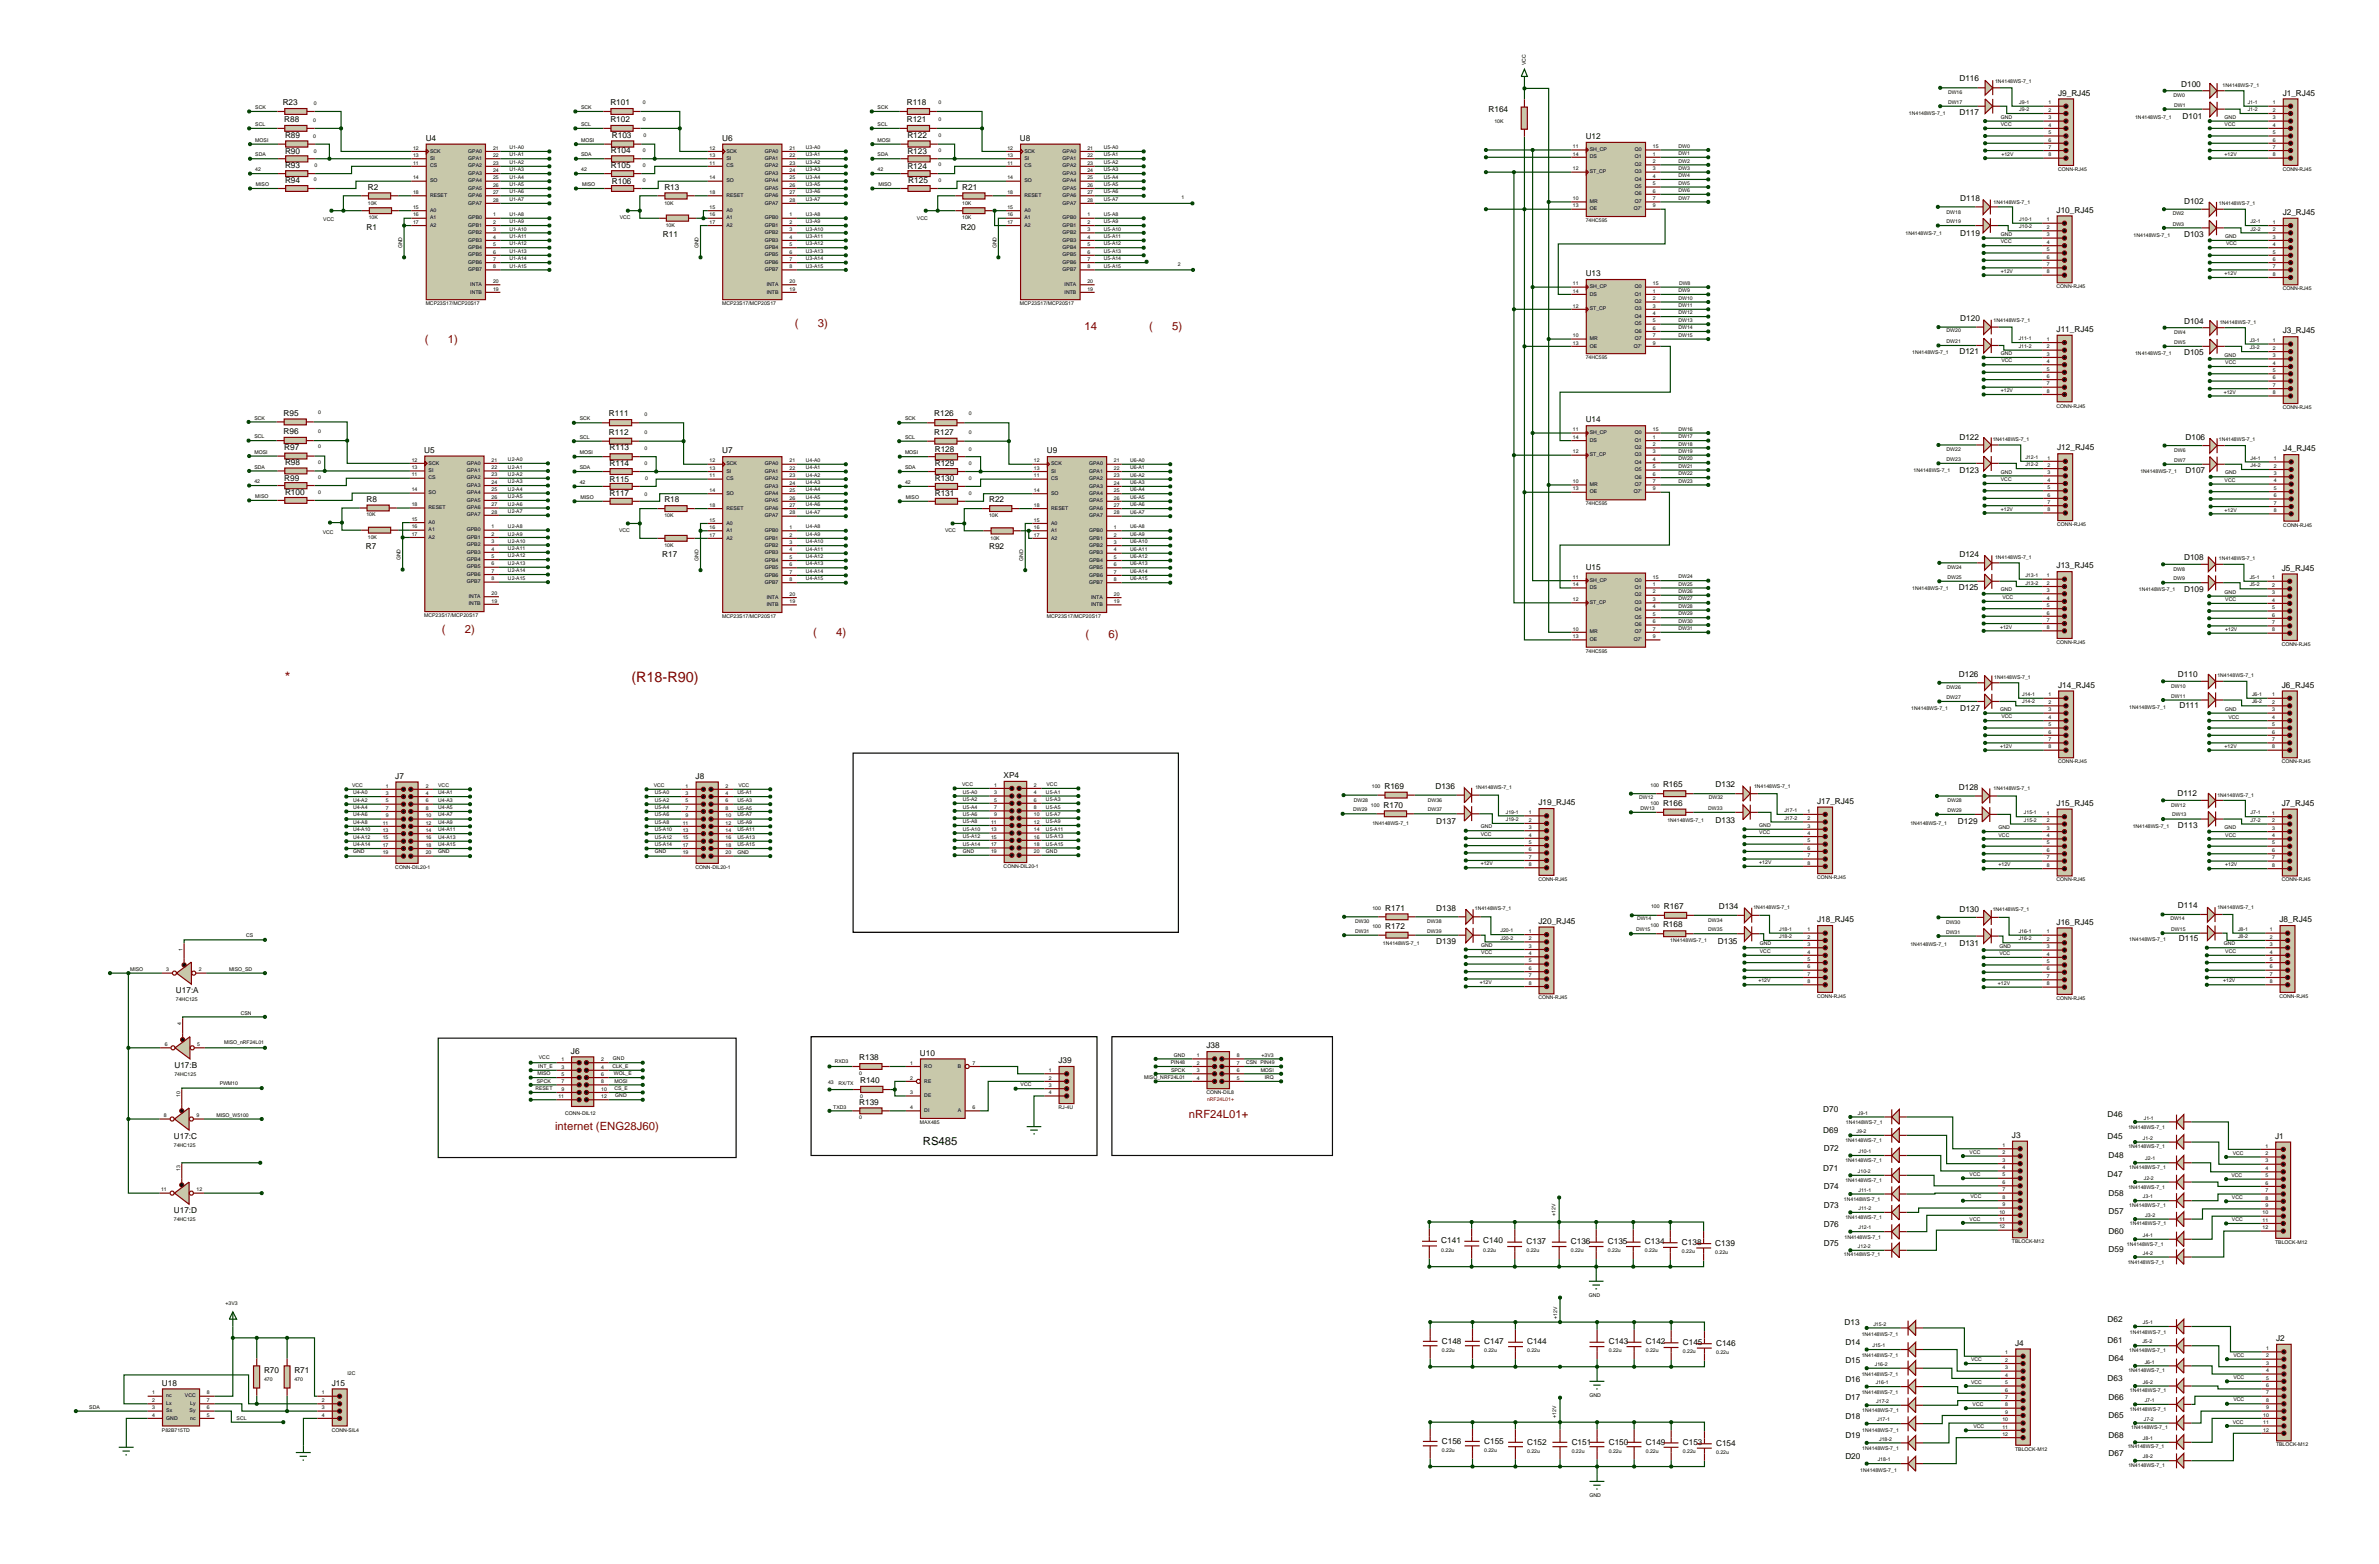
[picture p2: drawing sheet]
<svg xmlns="http://www.w3.org/2000/svg" width="815mm" height="536mm" viewBox="0 0 815 536" stroke-linecap="round" stroke-linejoin="round" font-family="sans-serif">
<defs><g id="words">
<text font-size="4.9" fill="#800000" x="97.6" y="233.6">* Устанавливать резисторы управляющих сигналов(R18-R90) в зависимости от типа микросхем</text>
<g font-size="3.9" fill="#800000">
<text x="235.8" y="112.1">Датчик окно отрыто (адр3)</text>
<text x="332.1" y="113.1">Управление поливом 14 каналов (адр5)</text>
<text x="129.6" y="117.4">Модуль (адр1)</text>
<text x="136.5" y="217">Модуль (адр2)</text>
<text x="239.3" y="218">Датчик окно закрыто (адр4)</text>
<text x="356.9" y="218.5">Разное (адр6)</text>
<text x="407.5" y="383.3">nRF24L01+</text>
<text x="175.3" y="387.1">Модуль internet (ENG28J60)</text>
</g>
<text font-size="3.9" x="316.3" y="392.4">RS485</text>
<g font-size="2.8">
<text x="671.6" y="27.9">D116</text>
<text x="747.6" y="29.7">D100</text>
<text x="705.4" y="32.8">J9_RJ45</text>
<text x="782.4" y="32.8">J1_RJ45</text>
<text x="96.9" y="36.1">R23</text>
<text x="97.4" y="41.9">R88</text>
<text x="209.2" y="36.1">R101</text>
<text x="209.2" y="41.9">R102</text>
<text x="310.8" y="36.1">R118</text>
<text x="310.8" y="41.9">R121</text>
<text x="510.2" y="38.5">R164</text>
<text x="671.6" y="39.4">D117</text>
<text x="748.1" y="40.9">D101</text>
<text x="97.7" y="47.5">R89</text>
<text x="209.7" y="47.5">R103</text>
<text x="311" y="47.2">R122</text>
<text x="543.5" y="47.7">U12</text>
<text x="97.7" y="52.8">R90</text>
<text x="145.9" y="48.3">U4</text>
<text x="209.4" y="52.6">R104</text>
<text x="247.5" y="48.3">U6</text>
<text x="311" y="52.8">R123</text>
<text x="349.6" y="48.3">U8</text>
<text x="97.7" y="57.7">R93</text>
<text x="209.4" y="57.7">R105</text>
<text x="311" y="57.9">R124</text>
<text x="97.7" y="62.7">R94</text>
<text x="126.1" y="65">R2</text>
<text x="209.7" y="63">R106</text>
<text x="227.7" y="65">R13</text>
<text x="311.3" y="62.7">R125</text>
<text x="329.8" y="65">R21</text>
<text x="671.9" y="68.8">D118</text>
<text x="748.6" y="69.8">D102</text>
<text x="704.9" y="72.9">J10_RJ45</text>
<text x="782.4" y="73.7">J2_RJ45</text>
<text x="125.6" y="78.7">R1</text>
<text x="227.2" y="81.3">R11</text>
<text x="329.3" y="78.7">R20</text>
<text x="671.9" y="80.8">D119</text>
<text x="748.6" y="81.3">D103</text>
<text x="543.5" y="94.7">U13</text>
<text x="671.9" y="110.2">D120</text>
<text x="704.9" y="113.8">J11_RJ45</text>
<text x="748.6" y="111">D104</text>
<text x="782.4" y="114.3">J3_RJ45</text>
<text x="671.6" y="121.4">D121</text>
<text x="748.6" y="121.7">D105</text>
<text x="97.2" y="142.5">R95</text>
<text x="208.7" y="142.7">R111</text>
<text x="320.2" y="142.7">R126</text>
<text x="97.2" y="148.8">R96</text>
<text x="208.7" y="149.1">R112</text>
<text x="320.2" y="149.1">R127</text>
<text x="543.5" y="144.8">U14</text>
<text x="97.4" y="154.2">R97</text>
<text x="145.4" y="155.2">U5</text>
<text x="208.9" y="154.4">R113</text>
<text x="247.5" y="155.4">U7</text>
<text x="320.4" y="154.9">R128</text>
<text x="358.8" y="155.4">U9</text>
<text x="671.6" y="150.9">D122</text>
<text x="705.1" y="154.4">J12_RJ45</text>
<text x="749.1" y="150.9">D106</text>
<text x="782.6" y="154.7">J4_RJ45</text>
<text x="97.7" y="159.5">R98</text>
<text x="208.9" y="159.8">R114</text>
<text x="320.4" y="159.8">R129</text>
<text x="671.6" y="162">D123</text>
<text x="97.4" y="164.8">R99</text>
<text x="208.9" y="165.1">R115</text>
<text x="320.4" y="164.8">R130</text>
<text x="749.1" y="162.3">D107</text>
<text x="97.7" y="169.7">R100</text>
<text x="125.6" y="172">R8</text>
<text x="208.9" y="170.2">R117</text>
<text x="227.7" y="172.2">R18</text>
<text x="320.4" y="170.2">R131</text>
<text x="339" y="172.2">R22</text>
<text x="125.4" y="188.2">R7</text>
<text x="227" y="191">R17</text>
<text x="339" y="188.2">R92</text>
<text x="671.6" y="191">D124</text>
<text x="748.6" y="191.8">D108</text>
<text x="543.5" y="195.3">U15</text>
<text x="704.9" y="194.8">J13_RJ45</text>
<text x="782.1" y="195.6">J5_RJ45</text>
<text x="671.4" y="202.4">D125</text>
<text x="748.6" y="202.9">D109</text>
<text x="671.4" y="232.1">D126</text>
<text x="746.5" y="231.9">D110</text>
<text x="705.4" y="235.7">J14_RJ45</text>
<text x="782.1" y="235.7">J6_RJ45</text>
<text x="671.9" y="243.8">D127</text>
<text x="747" y="242.8">D111</text>
<text x="135.5" y="266.9">J7</text>
<text x="238.4" y="266.9">J8</text>
<text x="344" y="266.7">XP4</text>
<text x="570" y="269.9">R165</text>
<text x="588" y="269.9">D132</text>
<text x="474.5" y="270.4">R169</text>
<text x="492" y="270.4">D136</text>
<text x="527.3" y="276">J19_RJ45</text>
<text x="622.8" y="275.5">J17_RJ45</text>
<text x="671.4" y="270.7">D128</text>
<text x="746.3" y="272.7">D112</text>
<text x="474.2" y="276.8">R170</text>
<text x="570" y="276.2">R166</text>
<text x="704.9" y="276.2">J15_RJ45</text>
<text x="782.1" y="276.2">J7_RJ45</text>
<text x="492.3" y="282.3">D137</text>
<text x="588" y="282.1">D133</text>
<text x="671.1" y="282.6">D129</text>
<text x="746.5" y="283.9">D113</text>
<text x="570.3" y="311.6">R167</text>
<text x="589.1" y="311.6">D134</text>
<text x="746.5" y="311.3">D114</text>
<text x="474.8" y="312.1">R171</text>
<text x="492.3" y="312.1">D138</text>
<text x="527.3" y="316.6">J20_RJ45</text>
<text x="570" y="317.9">R168</text>
<text x="622.8" y="316.1">J18_RJ45</text>
<text x="671.6" y="312.6">D130</text>
<text x="704.9" y="316.9">J16_RJ45</text>
<text x="781.3" y="316.1">J8_RJ45</text>
<text x="474.8" y="318.4">R172</text>
<text x="492.3" y="323.7">D139</text>
<text x="588.8" y="323.5">D135</text>
<text x="746.8" y="322.7">D115</text>
<text x="671.6" y="324.3">D131</text>
<text x="60.3" y="340.3">U17:A</text>
<text x="413.5" y="359.3">J38</text>
<text x="59.8" y="365.9">U17:B</text>
<text x="195.7" y="361.1">J6</text>
<text x="294.5" y="363.4">R138</text>
<text x="315.3" y="361.8">U10</text>
<text x="362.8" y="364.4">J39</text>
<text x="294.8" y="371.2">R140</text>
<text x="294.5" y="378.6">R139</text>
<text x="624.9" y="381.1">D70</text>
<text x="722.4" y="382.9">D46</text>
<text x="624.9" y="388.3">D69</text>
<text x="689.6" y="390">J3</text>
<text x="59.6" y="390.3">U17:C</text>
<text x="625.1" y="394.4">D72</text>
<text x="722.4" y="390.5">D45</text>
<text x="779.8" y="390.3">J1</text>
<text x="624.9" y="401.2">D71</text>
<text x="722.7" y="396.9">D48</text>
<text x="625.1" y="407.6">D74</text>
<text x="722.4" y="403.5">D47</text>
<text x="625.1" y="413.9">D73</text>
<text x="722.7" y="409.8">D58</text>
<text x="59.6" y="415.7">U17:D</text>
<text x="722.7" y="416.2">D57</text>
<text x="625.1" y="420.5">D76</text>
<text x="722.7" y="423.1">D60</text>
<text x="494" y="426.2">C141</text>
<text x="508.4" y="426.2">C140</text>
<text x="523.2" y="426.5">C137</text>
<text x="538.4" y="426.5">C136</text>
<text x="551.1" y="426.5">C135</text>
<text x="563.8" y="426.5">C134</text>
<text x="576.5" y="426.8">C138</text>
<text x="587.9" y="427">C139</text>
<text x="625.1" y="426.9">D75</text>
<text x="722.7" y="429.2">D59</text>
<text x="632.2" y="454.3">D13</text>
<text x="722.4" y="453">D62</text>
<text x="494.2" y="460.5">C148</text>
<text x="508.7" y="460.5">C147</text>
<text x="523.4" y="460.8">C144</text>
<text x="551.4" y="460.8">C143</text>
<text x="564.1" y="460.8">C142</text>
<text x="576.8" y="461">C145</text>
<text x="588.2" y="461.3">C146</text>
<text x="632.5" y="460.9">D14</text>
<text x="690.7" y="461.2">J4</text>
<text x="722.4" y="460.4">D61</text>
<text x="780.1" y="459.6">J2</text>
<text x="632.5" y="467.3">D15</text>
<text x="722.7" y="466.5">D64</text>
<text x="90.5" y="470.7">R70</text>
<text x="100.9" y="470.7">R71</text>
<text x="632.5" y="473.6">D16</text>
<text x="722.4" y="473.3">D63</text>
<text x="55.5" y="474.9">U18</text>
<text x="113.7" y="474.9">J15</text>
<text x="632.5" y="480">D17</text>
<text x="722.7" y="479.7">D66</text>
<text x="722.7" y="486">D65</text>
<text x="632.5" y="486.3">D18</text>
<text x="494.2" y="494.8">C156</text>
<text x="508.7" y="494.8">C155</text>
<text x="523.4" y="495.1">C152</text>
<text x="538.7" y="495.1">C151</text>
<text x="551.4" y="495.1">C150</text>
<text x="564.1" y="495.1">C149</text>
<text x="576.8" y="495.3">C153</text>
<text x="588.2" y="495.6">C154</text>
<text x="632.5" y="492.9">D19</text>
<text x="722.7" y="492.7">D68</text>
<text x="632.5" y="500">D20</text>
<text x="722.7" y="499">D67</text>
</g>
<g font-size="1.8">
<text x="523" y="22.3" transform="rotate(-90 523 22.3)">VCC</text>
<text x="683.8" y="28.4">1N4148WS-7_1</text>
<text x="761.8" y="29.9">1N4148WS-7_1</text>
<text x="107.6" y="36">0</text>
<text x="220.3" y="35.8">0</text>
<text x="321.7" y="35.5">0</text>
<text x="667.7" y="32.3">DW16</text>
<text x="667.7" y="35.6">DW17</text>
<text x="692.1" y="35.6">J9-1</text>
<text x="702.1" y="35.8">1</text>
<text x="745" y="33.1">DW0</text>
<text x="770.4" y="35.6">J1-1</text>
<text x="779" y="35.8">1</text>
<text x="87.5" y="37.4">SCK</text>
<text x="107.3" y="41.9">0</text>
<text x="199.2" y="37.4">SCK</text>
<text x="220.3" y="41.4">0</text>
<text x="300.8" y="37.4">SCK</text>
<text x="321.7" y="41.6">0</text>
<text x="512.2" y="42">10K</text>
<text x="654.3" y="39.3">1N4148WS-7_1</text>
<text x="685.8" y="40.7">GND</text>
<text x="692.1" y="38.1">J9-2</text>
<text x="702.1" y="38.3">2</text>
<text x="702.1" y="40.9">3</text>
<text x="731.8" y="40.8">1N4148WS-7_1</text>
<text x="745.2" y="36.6">DW1</text>
<text x="762.5" y="40.7">GND</text>
<text x="770.4" y="38.1">J1-2</text>
<text x="779" y="38.3">2</text>
<text x="779" y="40.9">3</text>
<text x="87.5" y="43.2">SCL</text>
<text x="107.3" y="47.4">0</text>
<text x="199.2" y="43.2">SCL</text>
<text x="220.6" y="46.9">0</text>
<text x="300.8" y="43.2">SCL</text>
<text x="321.7" y="46.9">0</text>
<text x="685.8" y="43.2">VCC</text>
<text x="702.1" y="43.4">4</text>
<text x="702.1" y="46">5</text>
<text x="762.5" y="43.2">VCC</text>
<text x="779" y="43.4">4</text>
<text x="779" y="46">5</text>
<text x="87.5" y="48.6">MOSI</text>
<text x="87.5" y="53.6">SDA</text>
<text x="107.6" y="52.3">0</text>
<text x="141.6" y="53.8">13</text>
<text x="141.6" y="51.3">12</text>
<text x="147.4" y="52.3">SCK</text>
<text x="160.5" y="52.3">GPA0</text>
<text x="169" y="51.3">21</text>
<text x="169" y="53.8">22</text>
<text x="174.6" y="51.1">U1-A0</text>
<text x="174.6" y="53.6">U1-A1</text>
<text x="199.2" y="48.6">MOSI</text>
<text x="199.2" y="53.6">SDA</text>
<text x="220.3" y="52">0</text>
<text x="243.2" y="53.8">13</text>
<text x="243.2" y="51.3">12</text>
<text x="249" y="52.3">SCK</text>
<text x="262.1" y="52.3">GPA0</text>
<text x="270.6" y="51.3">21</text>
<text x="270.6" y="53.8">22</text>
<text x="276.2" y="51.1">U3-A0</text>
<text x="276.2" y="53.6">U3-A1</text>
<text x="300.8" y="48.6">MOSI</text>
<text x="300.8" y="53.6">SDA</text>
<text x="321.7" y="52">0</text>
<text x="345.3" y="53.8">13</text>
<text x="345.3" y="51.3">12</text>
<text x="351.1" y="52.3">SCK</text>
<text x="364.2" y="52.3">GPA0</text>
<text x="372.7" y="51.3">21</text>
<text x="372.7" y="53.8">22</text>
<text x="378.3" y="51.1">U5-A0</text>
<text x="378.3" y="53.6">U5-A1</text>
<text x="539.1" y="50.8">11</text>
<text x="539.1" y="53.3">14</text>
<text x="544.9" y="51.8">SH_CP</text>
<text x="560.3" y="51.8">Q0</text>
<text x="566.5" y="50.8">15</text>
<text x="566.5" y="53.3">1</text>
<text x="575.3" y="50.6">DW0</text>
<text x="575.3" y="53.1">DW1</text>
<text x="686" y="53.4">+12V</text>
<text x="702.1" y="48.5">6</text>
<text x="702.1" y="51">7</text>
<text x="702.1" y="53.6">8</text>
<text x="762.5" y="53.4">+12V</text>
<text x="779" y="48.5">6</text>
<text x="779" y="51">7</text>
<text x="779" y="53.6">8</text>
<text x="87.5" y="58.7">42</text>
<text x="107.8" y="57.1">0</text>
<text x="141.6" y="56.4">11</text>
<text x="147.4" y="54.8">SI</text>
<text x="147.4" y="57.4">CS</text>
<text x="160.5" y="54.8">GPA1</text>
<text x="160.5" y="57.4">GPA2</text>
<text x="160.5" y="59.9">GPA3</text>
<text x="169" y="56.4">23</text>
<text x="169" y="58.9">24</text>
<text x="174.6" y="56.2">U1-A2</text>
<text x="174.6" y="58.7">U1-A3</text>
<text x="199.2" y="58.7">42</text>
<text x="220.3" y="57.1">0</text>
<text x="243.2" y="56.4">11</text>
<text x="249" y="54.8">SI</text>
<text x="249" y="57.4">CS</text>
<text x="262.1" y="54.8">GPA1</text>
<text x="262.1" y="57.4">GPA2</text>
<text x="262.1" y="59.9">GPA3</text>
<text x="270.6" y="56.4">23</text>
<text x="270.6" y="58.9">24</text>
<text x="276.2" y="56.2">U3-A2</text>
<text x="276.2" y="58.7">U3-A3</text>
<text x="300.8" y="58.7">42</text>
<text x="321.7" y="56.8">0</text>
<text x="345.3" y="56.4">11</text>
<text x="351.1" y="54.8">SI</text>
<text x="351.1" y="57.4">CS</text>
<text x="364.2" y="54.8">GPA1</text>
<text x="364.2" y="57.4">GPA2</text>
<text x="364.2" y="59.9">GPA3</text>
<text x="372.7" y="56.4">23</text>
<text x="372.7" y="58.9">24</text>
<text x="378.3" y="56.2">U5-A2</text>
<text x="378.3" y="58.7">U5-A3</text>
<text x="539.1" y="58.4">12</text>
<text x="544.9" y="59.4">ST_CP</text>
<text x="544.9" y="54.3">DS</text>
<text x="560.3" y="54.3">Q1</text>
<text x="560.3" y="56.9">Q2</text>
<text x="560.3" y="59.4">Q3</text>
<text x="566.5" y="55.9">2</text>
<text x="566.5" y="58.4">3</text>
<text x="575.3" y="55.7">DW2</text>
<text x="575.3" y="58.2">DW3</text>
<text x="705.4" y="58.6">CONN-RJ45</text>
<text x="782.4" y="58.6">CONN-RJ45</text>
<text x="87.7" y="63.8">MISO</text>
<text x="107.6" y="62.2">0</text>
<text x="141.6" y="61.5">14</text>
<text x="147.4" y="62.5">SO</text>
<text x="160.5" y="62.5">GPA4</text>
<text x="160.5" y="65">GPA5</text>
<text x="169" y="61.5">25</text>
<text x="169" y="64">26</text>
<text x="174.6" y="61.3">U1-A4</text>
<text x="174.6" y="63.8">U1-A5</text>
<text x="199.5" y="63.8">MISO</text>
<text x="220.3" y="62.4">0</text>
<text x="243.2" y="61.5">14</text>
<text x="249" y="62.5">SO</text>
<text x="262.1" y="62.5">GPA4</text>
<text x="262.1" y="65">GPA5</text>
<text x="270.6" y="61.5">25</text>
<text x="270.6" y="64">26</text>
<text x="276.2" y="61.3">U3-A4</text>
<text x="276.2" y="63.8">U3-A5</text>
<text x="301.1" y="63.8">MISO</text>
<text x="321.7" y="62.4">0</text>
<text x="345.3" y="61.5">14</text>
<text x="351.1" y="62.5">SO</text>
<text x="364.2" y="62.5">GPA4</text>
<text x="364.2" y="65">GPA5</text>
<text x="372.7" y="61.5">25</text>
<text x="372.7" y="64">26</text>
<text x="378.3" y="61.3">U5-A4</text>
<text x="378.3" y="63.8">U5-A5</text>
<text x="560.3" y="61.9">Q4</text>
<text x="560.3" y="64.5">Q5</text>
<text x="566.5" y="60.9">4</text>
<text x="566.5" y="63.5">5</text>
<text x="566.5" y="66">6</text>
<text x="575.3" y="60.7">DW4</text>
<text x="575.3" y="63.3">DW5</text>
<text x="575.3" y="65.8">DW6</text>
<text x="126.1" y="70.1">10K</text>
<text x="141.6" y="71.6">15</text>
<text x="141.6" y="66.5">18</text>
<text x="147.4" y="67.5">RESET</text>
<text x="160.5" y="67.5">GPA6</text>
<text x="160.5" y="70.1">GPA7</text>
<text x="169" y="66.5">27</text>
<text x="169" y="69.1">28</text>
<text x="174.6" y="66.3">U1-A6</text>
<text x="174.6" y="68.9">U1-A7</text>
<text x="227.7" y="70.1">10K</text>
<text x="243.2" y="71.6">15</text>
<text x="243.2" y="66.5">18</text>
<text x="249" y="67.5">RESET</text>
<text x="262.1" y="67.5">GPA6</text>
<text x="262.1" y="70.1">GPA7</text>
<text x="270.6" y="66.5">27</text>
<text x="270.6" y="69.1">28</text>
<text x="276.2" y="66.3">U3-A6</text>
<text x="276.2" y="68.9">U3-A7</text>
<text x="329.8" y="70.1">10K</text>
<text x="345.3" y="71.6">15</text>
<text x="345.3" y="66.5">18</text>
<text x="351.1" y="67.5">RESET</text>
<text x="364.2" y="67.5">GPA6</text>
<text x="364.2" y="70.1">GPA7</text>
<text x="372.7" y="66.5">27</text>
<text x="372.7" y="69.1">28</text>
<text x="378.3" y="66.3">U5-A6</text>
<text x="378.3" y="68.9">U5-A7</text>
<text x="397.6" y="68.3">Насос №1</text>
<text x="539.1" y="68.6">10</text>
<text x="539.1" y="71.1">13</text>
<text x="544.9" y="69.6">MR</text>
<text x="560.3" y="67">Q6</text>
<text x="560.3" y="69.6">Q7</text>
<text x="566.5" y="68.6">7</text>
<text x="566.5" y="71.1">9</text>
<text x="575.3" y="68.6">DW7</text>
<text x="683.3" y="69.8">1N4148WS-7_1</text>
<text x="760.5" y="70.3">1N4148WS-7_1</text>
<text x="110.8" y="75.7">VCC</text>
<text x="126.4" y="75.1">10K</text>
<text x="141.6" y="74.2">16</text>
<text x="141.6" y="76.7">17</text>
<text x="147.4" y="72.6">A0</text>
<text x="147.4" y="75.2">A1</text>
<text x="147.4" y="77.7">A2</text>
<text x="160.5" y="75.2">GPB0</text>
<text x="160.5" y="77.7">GPB1</text>
<text x="169" y="74.2">1</text>
<text x="169" y="76.7">2</text>
<text x="174.6" y="74">U1-A8</text>
<text x="174.6" y="76.5">U1-A9</text>
<text x="212.4" y="75.2">VCC</text>
<text x="228.2" y="77.7">10K</text>
<text x="243.2" y="74.2">16</text>
<text x="243.2" y="76.7">17</text>
<text x="249" y="72.6">A0</text>
<text x="249" y="75.2">A1</text>
<text x="249" y="77.7">A2</text>
<text x="262.1" y="75.2">GPB0</text>
<text x="262.1" y="77.7">GPB1</text>
<text x="270.6" y="74.2">1</text>
<text x="270.6" y="76.7">2</text>
<text x="276.2" y="74">U3-A8</text>
<text x="276.2" y="76.5">U3-A9</text>
<text x="314.3" y="75.5">VCC</text>
<text x="329.8" y="75.1">10K</text>
<text x="345.3" y="74.2">16</text>
<text x="345.3" y="76.7">17</text>
<text x="351.1" y="72.6">A0</text>
<text x="351.1" y="75.2">A1</text>
<text x="351.1" y="77.7">A2</text>
<text x="364.2" y="75.2">GPB0</text>
<text x="364.2" y="77.7">GPB1</text>
<text x="372.7" y="74.2">1</text>
<text x="372.7" y="76.7">2</text>
<text x="378.3" y="74">U5-A8</text>
<text x="378.3" y="76.5">U5-A9</text>
<text x="543.5" y="76.2">74HC595</text>
<text x="544.9" y="72.1">OE</text>
<text x="560" y="72.1">Q7'</text>
<text x="667.2" y="73.2">DW18</text>
<text x="667.2" y="76.5">DW19</text>
<text x="692.1" y="75.7">J10-1</text>
<text x="701.5" y="75.9">1</text>
<text x="744.7" y="73.7">DW2</text>
<text x="744.7" y="77.3">DW3</text>
<text x="771.4" y="76.5">J2-1</text>
<text x="779" y="76.7">1</text>
<text x="160.5" y="80.2">GPB2</text>
<text x="160.5" y="82.8">GPB3</text>
<text x="169" y="79.2">3</text>
<text x="169" y="81.8">4</text>
<text x="174.6" y="79">U1-A10</text>
<text x="174.6" y="81.6">U1-A11</text>
<text x="262.1" y="80.2">GPB2</text>
<text x="262.1" y="82.8">GPB3</text>
<text x="270.6" y="79.2">3</text>
<text x="270.6" y="81.8">4</text>
<text x="276.2" y="79">U3-A10</text>
<text x="276.2" y="81.6">U3-A11</text>
<text x="364.2" y="80.2">GPB2</text>
<text x="364.2" y="82.8">GPB3</text>
<text x="372.7" y="79.2">3</text>
<text x="372.7" y="81.8">4</text>
<text x="378.3" y="79">U5-A10</text>
<text x="378.3" y="81.6">U5-A11</text>
<text x="653.1" y="80.7">1N4148WS-7_1</text>
<text x="685.8" y="80.8">GND</text>
<text x="685.8" y="83.4">VCC</text>
<text x="692.1" y="78.3">J10-2</text>
<text x="701.5" y="78.5">2</text>
<text x="701.5" y="81">3</text>
<text x="701.5" y="83.6">4</text>
<text x="731.3" y="81.2">1N4148WS-7_1</text>
<text x="762.7" y="81.6">GND</text>
<text x="771.4" y="79">J2-2</text>
<text x="779" y="79.2">2</text>
<text x="779" y="81.8">3</text>
<text x="137.8" y="85.1" transform="rotate(-90 137.8 85.1)">GND</text>
<text x="160.5" y="85.3">GPB4</text>
<text x="160.5" y="87.9">GPB5</text>
<text x="169" y="84.3">5</text>
<text x="169" y="86.9">6</text>
<text x="169" y="89.4">7</text>
<text x="174.6" y="84.1">U1-A12</text>
<text x="174.6" y="86.7">U1-A13</text>
<text x="174.6" y="89.2">U1-A14</text>
<text x="239.4" y="85.1" transform="rotate(-90 239.4 85.1)">GND</text>
<text x="262.1" y="85.3">GPB4</text>
<text x="262.1" y="87.9">GPB5</text>
<text x="270.6" y="84.3">5</text>
<text x="270.6" y="86.9">6</text>
<text x="270.6" y="89.4">7</text>
<text x="276.2" y="84.1">U3-A12</text>
<text x="276.2" y="86.7">U3-A13</text>
<text x="276.2" y="89.2">U3-A14</text>
<text x="341.5" y="85.1" transform="rotate(-90 341.5 85.1)">GND</text>
<text x="364.2" y="85.3">GPB4</text>
<text x="364.2" y="87.9">GPB5</text>
<text x="372.7" y="84.3">5</text>
<text x="372.7" y="86.9">6</text>
<text x="372.7" y="89.4">7</text>
<text x="378.3" y="84.1">U5-A12</text>
<text x="378.3" y="86.7">U5-A13</text>
<text x="378.3" y="89.2">U5-A14</text>
<text x="701.5" y="86.1">5</text>
<text x="701.5" y="88.6">6</text>
<text x="763" y="84.1">VCC</text>
<text x="779" y="84.3">4</text>
<text x="779" y="86.9">5</text>
<text x="779" y="89.4">6</text>
<text x="160.5" y="90.4">GPB6</text>
<text x="160.5" y="92.9">GPB7</text>
<text x="169" y="91.9">8</text>
<text x="174.6" y="91.7">U1-A15</text>
<text x="262.1" y="90.4">GPB6</text>
<text x="262.1" y="92.9">GPB7</text>
<text x="270.6" y="91.9">8</text>
<text x="276.2" y="91.7">U3-A15</text>
<text x="364.2" y="90.4">GPB6</text>
<text x="364.2" y="92.9">GPB7</text>
<text x="372.7" y="91.9">8</text>
<text x="378.3" y="91.7">U5-A15</text>
<text x="396.3" y="91.2">Насос №2</text>
<text x="685.8" y="93.5">+12V</text>
<text x="701.5" y="91.2">7</text>
<text x="701.5" y="93.7">8</text>
<text x="762.5" y="94.3">+12V</text>
<text x="779" y="91.9">7</text>
<text x="779" y="94.5">8</text>
<text x="161.2" y="98">INTA</text>
<text x="161.2" y="100.6">INTB</text>
<text x="169" y="97">20</text>
<text x="169" y="99.6">19</text>
<text x="262.8" y="98">INTA</text>
<text x="262.8" y="100.6">INTB</text>
<text x="270.6" y="97">20</text>
<text x="270.6" y="99.6">19</text>
<text x="364.9" y="98">INTA</text>
<text x="364.9" y="100.6">INTB</text>
<text x="372.7" y="97">20</text>
<text x="372.7" y="99.6">19</text>
<text x="539.1" y="97.8">11</text>
<text x="539.1" y="100.3">14</text>
<text x="544.9" y="98.8">SH_CP</text>
<text x="544.9" y="101.3">DS</text>
<text x="560.3" y="98.8">Q0</text>
<text x="560.3" y="101.3">Q1</text>
<text x="566.5" y="97.8">15</text>
<text x="566.5" y="100.3">1</text>
<text x="575.3" y="100.1">DW9</text>
<text x="575.5" y="97.6">DW8</text>
<text x="704.9" y="98.8">CONN-RJ45</text>
<text x="782.4" y="99.5">CONN-RJ45</text>
<text x="145.9" y="104.6">MCP23S17/MCP20S17</text>
<text x="247.5" y="104.6">MCP23S17/MCP20S17</text>
<text x="349.6" y="104.6">MCP23S17/MCP20S17</text>
<text x="539.1" y="105.4">12</text>
<text x="544.9" y="106.4">ST_CP</text>
<text x="560.3" y="103.9">Q2</text>
<text x="560.3" y="106.4">Q3</text>
<text x="566.5" y="102.9">2</text>
<text x="566.5" y="105.4">3</text>
<text x="566.5" y="107.9">4</text>
<text x="575.3" y="102.7">DW10</text>
<text x="575.3" y="105.2">DW11</text>
<text x="575.3" y="107.7">DW12</text>
<text x="560.3" y="108.9">Q4</text>
<text x="560.3" y="111.5">Q5</text>
<text x="560.3" y="114">Q6</text>
<text x="566.5" y="110.5">5</text>
<text x="566.5" y="113">6</text>
<text x="575.3" y="110.3">DW13</text>
<text x="575.3" y="112.8">DW14</text>
<text x="667.2" y="113.8">DW20</text>
<text x="683.3" y="110.4">1N4148WS-7_1</text>
<text x="760.8" y="111.2">1N4148WS-7_1</text>
<text x="539.1" y="115.6">10</text>
<text x="539.1" y="118.1">13</text>
<text x="544.9" y="116.6">MR</text>
<text x="544.9" y="119.1">OE</text>
<text x="560" y="119.1">Q7'</text>
<text x="560.3" y="116.6">Q7</text>
<text x="566.5" y="115.6">7</text>
<text x="566.5" y="118.1">9</text>
<text x="575.3" y="115.4">DW15</text>
<text x="667.2" y="117.6">DW21</text>
<text x="691.9" y="116.6">J11-1</text>
<text x="691.9" y="119.2">J11-2</text>
<text x="701.5" y="116.8">1</text>
<text x="701.5" y="119.4">2</text>
<text x="745.2" y="114.6">DW4</text>
<text x="745.2" y="117.9">DW5</text>
<text x="771.1" y="117.1">J3-1</text>
<text x="771.1" y="119.7">J3-2</text>
<text x="779" y="117.3">1</text>
<text x="779" y="119.9">2</text>
<text x="543.5" y="123.1">74HC595</text>
<text x="655.4" y="121.4">1N4148WS-7_1</text>
<text x="685.8" y="121.7">GND</text>
<text x="686" y="124.2">VCC</text>
<text x="701.5" y="121.9">3</text>
<text x="701.5" y="124.4">4</text>
<text x="731.8" y="121.6">1N4148WS-7_1</text>
<text x="762.5" y="122.2">GND</text>
<text x="762.7" y="124.8">VCC</text>
<text x="779" y="122.4">3</text>
<text x="779" y="125">4</text>
<text x="701.5" y="127">5</text>
<text x="701.5" y="129.5">6</text>
<text x="779" y="127.5">5</text>
<text x="779" y="130">6</text>
<text x="685.8" y="134.4">+12V</text>
<text x="701.5" y="132.1">7</text>
<text x="701.5" y="134.6">8</text>
<text x="762.2" y="134.9">+12V</text>
<text x="779" y="132.6">7</text>
<text x="779" y="135.1">8</text>
<text x="87.2" y="143.8">SCK</text>
<text x="109.1" y="141.9">0</text>
<text x="220.9" y="142.4">0</text>
<text x="332.1" y="142.2">0</text>
<text x="704.9" y="139.7">CONN-RJ45</text>
<text x="782.4" y="140.2">CONN-RJ45</text>
<text x="109.1" y="148.5">0</text>
<text x="198.7" y="144.1">SCK</text>
<text x="220.9" y="148.8">0</text>
<text x="310.2" y="144.1">SCK</text>
<text x="332.1" y="148.8">0</text>
<text x="539.1" y="147.8">11</text>
<text x="544.9" y="148.8">SH_CP</text>
<text x="560.3" y="148.8">Q0</text>
<text x="566.5" y="147.8">15</text>
<text x="575.3" y="147.6">DW16</text>
<text x="87.2" y="150.2">SCL</text>
<text x="87.2" y="155.5">MOSI</text>
<text x="109.1" y="153.6">0</text>
<text x="198.7" y="150.4">SCL</text>
<text x="198.7" y="155.7">MOSI</text>
<text x="220.9" y="154.1">0</text>
<text x="310.2" y="150.4">SCL</text>
<text x="310.2" y="155.7">MOSI</text>
<text x="332.1" y="154.6">0</text>
<text x="539.1" y="155.4">12</text>
<text x="539.1" y="150.4">14</text>
<text x="544.9" y="151.4">DS</text>
<text x="560.3" y="151.4">Q1</text>
<text x="560.3" y="153.9">Q2</text>
<text x="566.5" y="150.4">1</text>
<text x="566.5" y="152.9">2</text>
<text x="566.5" y="155.4">3</text>
<text x="575.3" y="150.2">DW17</text>
<text x="575.3" y="152.7">DW18</text>
<text x="575.3" y="155.2">DW19</text>
<text x="667.2" y="154.7">DW22</text>
<text x="683" y="151.1">1N4148WS-7_1</text>
<text x="745.2" y="155">DW6</text>
<text x="760.5" y="151.1">1N4148WS-7_1</text>
<text x="87.2" y="160.6">SDA</text>
<text x="109.1" y="159">0</text>
<text x="141.1" y="160.8">13</text>
<text x="141.1" y="158.2">12</text>
<text x="146.9" y="161.8">SI</text>
<text x="146.9" y="159.2">SCK</text>
<text x="160" y="159.2">GPA0</text>
<text x="160" y="161.8">GPA1</text>
<text x="168.5" y="158.2">21</text>
<text x="168.5" y="160.8">22</text>
<text x="174.1" y="158">U2-A0</text>
<text x="174.1" y="160.6">U2-A1</text>
<text x="198.7" y="160.8">SDA</text>
<text x="220.9" y="159.2">0</text>
<text x="243.2" y="161">13</text>
<text x="243.2" y="158.5">12</text>
<text x="249" y="162">SI</text>
<text x="249" y="159.5">SCK</text>
<text x="262.1" y="159.5">GPA0</text>
<text x="262.1" y="162">GPA1</text>
<text x="270.6" y="158.5">21</text>
<text x="270.6" y="161">22</text>
<text x="276.2" y="158.3">U4-A0</text>
<text x="276.2" y="160.8">U4-A1</text>
<text x="310.2" y="160.8">SDA</text>
<text x="332.1" y="159.5">0</text>
<text x="354.4" y="161">13</text>
<text x="354.4" y="158.5">12</text>
<text x="360.3" y="162">SI</text>
<text x="360.3" y="159.5">SCK</text>
<text x="373.3" y="159.5">GPA0</text>
<text x="373.3" y="162">GPA1</text>
<text x="381.8" y="158.5">21</text>
<text x="381.8" y="161">22</text>
<text x="387.4" y="158.3">U6-A0</text>
<text x="387.4" y="160.8">U6-A1</text>
<text x="544.9" y="156.4">ST_CP</text>
<text x="560.3" y="156.4">Q3</text>
<text x="560.3" y="159">Q4</text>
<text x="560.3" y="161.5">Q5</text>
<text x="566.5" y="158">4</text>
<text x="566.5" y="160.5">5</text>
<text x="575.3" y="157.8">DW20</text>
<text x="575.3" y="160.3">DW21</text>
<text x="655.9" y="161.7">1N4148WS-7_1</text>
<text x="667.2" y="158">DW23</text>
<text x="694.2" y="157.3">J12-1</text>
<text x="694.2" y="159.8">J12-2</text>
<text x="701.8" y="157.5">1</text>
<text x="701.8" y="160">2</text>
<text x="733.6" y="162">1N4148WS-7_1</text>
<text x="745.2" y="158.3">DW7</text>
<text x="771.4" y="157.5">J4-1</text>
<text x="771.4" y="160.1">J4-2</text>
<text x="779.3" y="157.7">1</text>
<text x="779.3" y="160.3">2</text>
<text x="87.2" y="165.6">42</text>
<text x="109.1" y="164">0</text>
<text x="141.1" y="163.3">11</text>
<text x="146.9" y="164.3">CS</text>
<text x="160" y="164.3">GPA2</text>
<text x="160" y="166.8">GPA3</text>
<text x="168.5" y="163.3">23</text>
<text x="168.5" y="165.8">24</text>
<text x="174.1" y="163.1">U2-A2</text>
<text x="174.1" y="165.6">U2-A3</text>
<text x="198.7" y="165.9">42</text>
<text x="221.1" y="164.5">0</text>
<text x="243.2" y="163.6">11</text>
<text x="249" y="164.6">CS</text>
<text x="262.1" y="164.6">GPA2</text>
<text x="262.1" y="167.1">GPA3</text>
<text x="270.6" y="163.6">23</text>
<text x="270.6" y="166.1">24</text>
<text x="276.2" y="163.4">U4-A2</text>
<text x="276.2" y="165.9">U4-A3</text>
<text x="310.2" y="165.9">42</text>
<text x="332.1" y="164.5">0</text>
<text x="354.4" y="163.6">11</text>
<text x="360.3" y="164.6">CS</text>
<text x="373.3" y="164.6">GPA2</text>
<text x="373.3" y="167.1">GPA3</text>
<text x="381.8" y="163.6">23</text>
<text x="381.8" y="166.1">24</text>
<text x="387.4" y="163.4">U6-A2</text>
<text x="387.4" y="165.9">U6-A3</text>
<text x="539.1" y="165.6">10</text>
<text x="544.9" y="166.6">MR</text>
<text x="560.3" y="164.1">Q6</text>
<text x="560.3" y="166.6">Q7</text>
<text x="566.5" y="163.1">6</text>
<text x="566.5" y="165.6">7</text>
<text x="575.3" y="162.9">DW22</text>
<text x="575.3" y="165.6">DW23</text>
<text x="685.8" y="162.3">GND</text>
<text x="685.8" y="164.9">VCC</text>
<text x="701.8" y="162.5">3</text>
<text x="701.8" y="165.1">4</text>
<text x="701.8" y="167.6">5</text>
<text x="762.5" y="165.1">VCC</text>
<text x="762.7" y="162.6">GND</text>
<text x="779.3" y="162.8">3</text>
<text x="779.3" y="165.3">4</text>
<text x="779.3" y="167.9">5</text>
<text x="87.5" y="170.7">MISO</text>
<text x="109.1" y="169.4">0</text>
<text x="141.1" y="168.4">14</text>
<text x="141.1" y="173.5">18</text>
<text x="146.9" y="169.4">SO</text>
<text x="160" y="169.4">GPA4</text>
<text x="160" y="171.9">GPA5</text>
<text x="168.5" y="168.4">25</text>
<text x="168.5" y="170.9">26</text>
<text x="168.5" y="173.5">27</text>
<text x="174.1" y="168.2">U2-A4</text>
<text x="174.1" y="170.7">U2-A5</text>
<text x="174.1" y="173.3">U2-A6</text>
<text x="199" y="171">MISO</text>
<text x="220.9" y="169.9">0</text>
<text x="243.2" y="168.6">14</text>
<text x="243.2" y="173.7">18</text>
<text x="249" y="169.6">SO</text>
<text x="262.1" y="169.6">GPA4</text>
<text x="262.1" y="172.2">GPA5</text>
<text x="270.6" y="168.6">25</text>
<text x="270.6" y="171.2">26</text>
<text x="270.6" y="173.7">27</text>
<text x="276.2" y="168.4">U4-A4</text>
<text x="276.2" y="171">U4-A5</text>
<text x="276.2" y="173.5">U4-A6</text>
<text x="310.5" y="171">MISO</text>
<text x="332.1" y="169.6">0</text>
<text x="354.4" y="168.6">14</text>
<text x="354.4" y="173.7">18</text>
<text x="360.3" y="169.6">SO</text>
<text x="373.3" y="169.6">GPA4</text>
<text x="373.3" y="172.2">GPA5</text>
<text x="381.8" y="168.6">25</text>
<text x="381.8" y="171.2">26</text>
<text x="381.8" y="173.7">27</text>
<text x="387.4" y="168.4">U6-A4</text>
<text x="387.4" y="171">U6-A5</text>
<text x="387.4" y="173.5">U6-A6</text>
<text x="539.1" y="168.1">13</text>
<text x="543.5" y="173.2">74HC595</text>
<text x="544.9" y="169.1">OE</text>
<text x="560" y="169.1">Q7'</text>
<text x="566.5" y="168.1">9</text>
<text x="701.8" y="170.2">6</text>
<text x="701.8" y="172.7">7</text>
<text x="779.3" y="170.4">6</text>
<text x="779.3" y="173">7</text>
<text x="125.6" y="177">10K</text>
<text x="141.1" y="178.5">15</text>
<text x="146.9" y="179.5">A0</text>
<text x="146.9" y="174.5">RESET</text>
<text x="160" y="174.5">GPA6</text>
<text x="160" y="177">GPA7</text>
<text x="168.5" y="176">28</text>
<text x="174.1" y="175.8">U2-A7</text>
<text x="227.7" y="177.2">10K</text>
<text x="243.2" y="178.8">15</text>
<text x="249" y="179.8">A0</text>
<text x="249" y="174.7">RESET</text>
<text x="262.1" y="174.7">GPA6</text>
<text x="262.1" y="177.3">GPA7</text>
<text x="270.6" y="176.3">28</text>
<text x="276.2" y="176.1">U4-A7</text>
<text x="339" y="177.2">10K</text>
<text x="354.4" y="178.8">15</text>
<text x="360.3" y="179.8">A0</text>
<text x="360.3" y="174.7">RESET</text>
<text x="373.3" y="174.7">GPA6</text>
<text x="373.3" y="177.3">GPA7</text>
<text x="381.8" y="176.3">28</text>
<text x="387.4" y="176.1">U6-A7</text>
<text x="685.8" y="175">+12V</text>
<text x="701.8" y="175.2">8</text>
<text x="762.5" y="175.3">+12V</text>
<text x="779.3" y="175.5">8</text>
<text x="110.6" y="182.9">VCC</text>
<text x="126.1" y="184.6">10K</text>
<text x="141.1" y="181.1">16</text>
<text x="141.1" y="183.6">17</text>
<text x="146.9" y="182.1">A1</text>
<text x="146.9" y="184.6">A2</text>
<text x="160" y="182.1">GPB0</text>
<text x="160" y="184.6">GPB1</text>
<text x="168.5" y="181.1">1</text>
<text x="168.5" y="183.6">2</text>
<text x="174.1" y="180.9">U2-A8</text>
<text x="174.1" y="183.7">U2-A9</text>
<text x="212.2" y="182.2">VCC</text>
<text x="243.2" y="181.3">16</text>
<text x="243.2" y="183.9">17</text>
<text x="249" y="182.3">A1</text>
<text x="249" y="184.9">A2</text>
<text x="262.1" y="182.3">GPB0</text>
<text x="262.1" y="184.9">GPB1</text>
<text x="270.6" y="181.3">1</text>
<text x="270.6" y="183.9">2</text>
<text x="276.2" y="181.1">U4-A8</text>
<text x="276.2" y="183.7">U4-A9</text>
<text x="323.9" y="182.2">VCC</text>
<text x="339.5" y="184.9">10K</text>
<text x="354.4" y="181.3">16</text>
<text x="354.4" y="183.9">17</text>
<text x="360.3" y="182.3">A1</text>
<text x="360.3" y="184.9">A2</text>
<text x="373.3" y="182.3">GPB0</text>
<text x="373.3" y="184.9">GPB1</text>
<text x="381.8" y="181.3">1</text>
<text x="381.8" y="183.9">2</text>
<text x="387.4" y="181.1">U6-A8</text>
<text x="387.4" y="183.7">U6-A9</text>
<text x="705.1" y="180.3">CONN-RJ45</text>
<text x="782.6" y="180.5">CONN-RJ45</text>
<text x="137.3" y="192" transform="rotate(-90 137.3 192)">GND</text>
<text x="160" y="187.2">GPB2</text>
<text x="160" y="189.7">GPB3</text>
<text x="168.5" y="186.2">3</text>
<text x="168.5" y="188.7">4</text>
<text x="168.5" y="191.2">5</text>
<text x="174.1" y="186.2">U2-A10</text>
<text x="174.1" y="188.5">U2-A11</text>
<text x="174.1" y="191">U2-A12</text>
<text x="227.7" y="187.4">10K</text>
<text x="262.1" y="187.4">GPB2</text>
<text x="262.1" y="190">GPB3</text>
<text x="270.6" y="186.4">3</text>
<text x="270.6" y="189">4</text>
<text x="270.6" y="191.5">5</text>
<text x="276.2" y="186.2">U4-A10</text>
<text x="276.2" y="188.8">U4-A11</text>
<text x="276.2" y="191.3">U4-A12</text>
<text x="373.3" y="187.4">GPB2</text>
<text x="373.3" y="190">GPB3</text>
<text x="381.8" y="186.4">3</text>
<text x="381.8" y="189">4</text>
<text x="381.8" y="191.5">5</text>
<text x="387.4" y="186.2">U6-A10</text>
<text x="387.4" y="188.8">U6-A11</text>
<text x="387.4" y="191.3">U6-A12</text>
<text x="683.8" y="191.7">1N4148WS-7_1</text>
<text x="760.5" y="192">1N4148WS-7_1</text>
<text x="160" y="192.2">GPB4</text>
<text x="160" y="194.8">GPB5</text>
<text x="160" y="197.3">GPB6</text>
<text x="168.5" y="193.8">6</text>
<text x="168.5" y="196.3">7</text>
<text x="174.1" y="193.6">U2-A13</text>
<text x="174.1" y="196.1">U2-A14</text>
<text x="239.4" y="192.3" transform="rotate(-90 239.4 192.3)">GND</text>
<text x="262.1" y="192.5">GPB4</text>
<text x="262.1" y="195">GPB5</text>
<text x="262.1" y="197.6">GPB6</text>
<text x="270.6" y="194">6</text>
<text x="270.6" y="196.6">7</text>
<text x="276.2" y="193.8">U4-A13</text>
<text x="276.2" y="196.4">U4-A14</text>
<text x="350.7" y="192.3" transform="rotate(-90 350.7 192.3)">GND</text>
<text x="373.3" y="192.5">GPB4</text>
<text x="373.3" y="195">GPB5</text>
<text x="373.3" y="197.6">GPB6</text>
<text x="381.8" y="194">6</text>
<text x="381.8" y="196.6">7</text>
<text x="387.4" y="193.8">U6-A13</text>
<text x="387.4" y="196.4">U6-A14</text>
<text x="667.5" y="195.1">DW24</text>
<text x="694.2" y="197.7">J13-1</text>
<text x="701.5" y="197.9">1</text>
<text x="745" y="195.6">DW8</text>
<text x="160" y="199.9">GPB7</text>
<text x="168.5" y="198.9">8</text>
<text x="168.5" y="203.9">20</text>
<text x="174.1" y="198.7">U2-A15</text>
<text x="262.1" y="200.1">GPB7</text>
<text x="270.6" y="199.1">8</text>
<text x="276.2" y="198.9">U4-A15</text>
<text x="373.3" y="200.1">GPB7</text>
<text x="381.8" y="199.1">8</text>
<text x="387.4" y="198.9">U6-A15</text>
<text x="539.1" y="198.4">11</text>
<text x="539.1" y="200.9">14</text>
<text x="544.9" y="199.4">SH_CP</text>
<text x="544.9" y="201.9">DS</text>
<text x="560.3" y="199.4">Q0</text>
<text x="560.3" y="201.9">Q1</text>
<text x="566.5" y="198.4">15</text>
<text x="566.5" y="200.9">1</text>
<text x="566.5" y="203.4">2</text>
<text x="575.3" y="198.2">DW24</text>
<text x="575.3" y="200.7">DW25</text>
<text x="575.3" y="203.2">DW26</text>
<text x="655.4" y="202.1">1N4148WS-7_1</text>
<text x="667.5" y="198.4">DW25</text>
<text x="685.8" y="202.7">GND</text>
<text x="694.2" y="200.4">J13-2</text>
<text x="701.5" y="200.4">2</text>
<text x="701.5" y="202.9">3</text>
<text x="733.1" y="202.6">1N4148WS-7_1</text>
<text x="745" y="198.9">DW9</text>
<text x="762.5" y="203.5">GND</text>
<text x="771.1" y="198.4">J5-1</text>
<text x="771.1" y="201">J5-2</text>
<text x="778.8" y="198.6">1</text>
<text x="778.8" y="201.2">2</text>
<text x="778.8" y="203.7">3</text>
<text x="160.7" y="204.9">INTA</text>
<text x="160.7" y="207.5">INTB</text>
<text x="168.5" y="206.5">19</text>
<text x="262.8" y="205.2">INTA</text>
<text x="262.8" y="207.7">INTB</text>
<text x="270.6" y="204.2">20</text>
<text x="270.6" y="206.7">19</text>
<text x="374" y="205.2">INTA</text>
<text x="374" y="207.7">INTB</text>
<text x="381.8" y="204.2">20</text>
<text x="381.8" y="206.7">19</text>
<text x="539.1" y="206">12</text>
<text x="544.9" y="207">ST_CP</text>
<text x="560.3" y="204.4">Q2</text>
<text x="560.3" y="207">Q3</text>
<text x="560.3" y="209.5">Q4</text>
<text x="566.5" y="206">3</text>
<text x="566.5" y="208.5">4</text>
<text x="575.3" y="205.8">DW27</text>
<text x="575.3" y="208.3">DW28</text>
<text x="686.3" y="205.3">VCC</text>
<text x="701.5" y="205.5">4</text>
<text x="701.5" y="208">5</text>
<text x="762.7" y="206">VCC</text>
<text x="778.8" y="206.2">4</text>
<text x="778.8" y="208.8">5</text>
<text x="145.4" y="211.5">MCP23S17/MCP20S17</text>
<text x="247.5" y="211.8">MCP23S17/MCP20S17</text>
<text x="358.8" y="211.8">MCP23S17/MCP20S17</text>
<text x="560.3" y="212.1">Q5</text>
<text x="560.3" y="214.6">Q6</text>
<text x="566.5" y="211.1">5</text>
<text x="566.5" y="213.6">6</text>
<text x="575.3" y="210.9">DW29</text>
<text x="575.3" y="213.4">DW30</text>
<text x="575.3" y="215.9">DW31</text>
<text x="685.5" y="215.4">+12V</text>
<text x="701.5" y="210.6">6</text>
<text x="701.5" y="213.1">7</text>
<text x="701.5" y="215.6">8</text>
<text x="778.8" y="211.3">6</text>
<text x="778.8" y="213.9">7</text>
<text x="539.1" y="216.1">10</text>
<text x="539.1" y="218.7">13</text>
<text x="544.9" y="217.1">MR</text>
<text x="544.9" y="219.7">OE</text>
<text x="560" y="219.7">Q7'</text>
<text x="560.3" y="217.1">Q7</text>
<text x="566.5" y="216.1">7</text>
<text x="566.5" y="218.7">9</text>
<text x="704.9" y="220.7">CONN-RJ45</text>
<text x="762.7" y="216.2">+12V</text>
<text x="778.8" y="216.4">8</text>
<text x="782.1" y="221.4">CONN-RJ45</text>
<text x="543.5" y="223.7">74HC595</text>
<text x="683.5" y="232.6">1N4148WS-7_1</text>
<text x="760" y="232.1">1N4148WS-7_1</text>
<text x="667.2" y="236.3">DW26</text>
<text x="667.2" y="239.6">DW27</text>
<text x="693.1" y="238.5">J14-1</text>
<text x="702.1" y="238.7">1</text>
<text x="744.2" y="235.8">DW10</text>
<text x="744.2" y="239.1">DW11</text>
<text x="771.9" y="238.5">J6-1</text>
<text x="778.8" y="238.7">1</text>
<text x="655.1" y="243.3">1N4148WS-7_1</text>
<text x="685.5" y="243.6">GND</text>
<text x="693.1" y="241.1">J14-2</text>
<text x="702.1" y="241.3">2</text>
<text x="702.1" y="243.8">3</text>
<text x="729.8" y="243">1N4148WS-7_1</text>
<text x="762.7" y="243.6">GND</text>
<text x="771.9" y="241.1">J6-2</text>
<text x="778.8" y="241.3">2</text>
<text x="778.8" y="243.8">3</text>
<text x="686" y="246.2">VCC</text>
<text x="702.1" y="246.4">4</text>
<text x="702.1" y="248.9">5</text>
<text x="702.1" y="251.4">6</text>
<text x="763.8" y="246.4">VCC</text>
<text x="778.8" y="246.4">4</text>
<text x="778.8" y="248.9">5</text>
<text x="778.8" y="251.4">6</text>
<text x="685.5" y="256.3">+12V</text>
<text x="702.1" y="254">7</text>
<text x="702.1" y="256.5">8</text>
<text x="762.5" y="256.3">+12V</text>
<text x="778.8" y="254">7</text>
<text x="778.8" y="256.5">8</text>
<text x="705.4" y="261.6">CONN-RJ45</text>
<text x="782.1" y="261.6">CONN-RJ45</text>
<text x="120.7" y="269.7">VCC</text>
<text x="132.2" y="269.9">1</text>
<text x="145.9" y="269.9">2</text>
<text x="150.2" y="269.7">VCC</text>
<text x="224.1" y="269.7">VCC</text>
<text x="235" y="269.9">1</text>
<text x="248.7" y="269.9">2</text>
<text x="253.1" y="269.7">VCC</text>
<text x="329.8" y="269.4">VCC</text>
<text x="340.7" y="269.6">1</text>
<text x="354.4" y="269.6">2</text>
<text x="358.7" y="269.4">VCC</text>
<text x="565.7" y="269.7">100</text>
<text x="601.2" y="269.9">1N4148WS-7_1</text>
<text x="121" y="272.2">U4-A0</text>
<text x="121" y="274.8">U4-A2</text>
<text x="132.2" y="272.4">3</text>
<text x="132.2" y="275">5</text>
<text x="145.9" y="272.4">4</text>
<text x="145.9" y="275">6</text>
<text x="150.2" y="272.2">U4-A1</text>
<text x="150.2" y="274.8">U4-A3</text>
<text x="224.4" y="272.2">U5-A0</text>
<text x="224.4" y="274.8">U5-A2</text>
<text x="235" y="272.4">3</text>
<text x="235" y="275">5</text>
<text x="248.7" y="272.4">4</text>
<text x="248.7" y="275">6</text>
<text x="252.8" y="272.2">U5-A1</text>
<text x="252.8" y="274.8">U5-A3</text>
<text x="330" y="272">U5-A0</text>
<text x="330" y="274.5">U5-A2</text>
<text x="340.7" y="272.2">3</text>
<text x="340.7" y="274.7">5</text>
<text x="354.4" y="272.2">4</text>
<text x="354.4" y="274.7">6</text>
<text x="358.5" y="272">U5-A1</text>
<text x="358.5" y="274.5">U5-A3</text>
<text x="464" y="274.8">DW28</text>
<text x="470.2" y="270.1">100</text>
<text x="489.4" y="274.8">DW36</text>
<text x="505.7" y="270.4">1N4148WS-7_1</text>
<text x="561.8" y="274">DW12</text>
<text x="565.7" y="275.9">100</text>
<text x="585.7" y="274">DW32</text>
<text x="667.5" y="274.8">DW28</text>
<text x="683.3" y="270.6">1N4148WS-7_1</text>
<text x="760" y="273.2">1N4148WS-7_1</text>
<text x="121" y="277.3">U4-A4</text>
<text x="121" y="279.8">U4-A6</text>
<text x="132.2" y="277.5">7</text>
<text x="132.2" y="280.1">9</text>
<text x="145.9" y="277.5">8</text>
<text x="145.9" y="280.1">10</text>
<text x="150.2" y="277.3">U4-A5</text>
<text x="150.2" y="279.8">U4-A7</text>
<text x="224.4" y="277.3">U5-A4</text>
<text x="224.4" y="279.8">U5-A6</text>
<text x="235" y="277.5">7</text>
<text x="235" y="280.1">9</text>
<text x="248.7" y="277.5">8</text>
<text x="248.7" y="280.1">10</text>
<text x="252.8" y="277.6">U5-A5</text>
<text x="252.8" y="279.8">U5-A7</text>
<text x="330" y="277.1">U5-A4</text>
<text x="330" y="279.6">U5-A6</text>
<text x="340.7" y="277.3">7</text>
<text x="340.7" y="279.8">9</text>
<text x="354.4" y="277.3">8</text>
<text x="354.4" y="279.8">10</text>
<text x="358.5" y="277.3">U5-A5</text>
<text x="358.5" y="279.6">U5-A7</text>
<text x="463.8" y="278.1">DW29</text>
<text x="469.9" y="276.5">100</text>
<text x="489.4" y="278.1">DW37</text>
<text x="516.1" y="281.4">J19-2</text>
<text x="516.1" y="278.8">J19-1</text>
<text x="524" y="279">1</text>
<text x="524" y="281.6">2</text>
<text x="562.3" y="277.6">DW13</text>
<text x="571.5" y="281.8">1N4148WS-7_1</text>
<text x="585.5" y="277.6">DW33</text>
<text x="611.6" y="280.9">J17-2</text>
<text x="611.6" y="278.3">J17-1</text>
<text x="619.5" y="278.5">1</text>
<text x="619.5" y="281.1">2</text>
<text x="667.5" y="278.3">DW29</text>
<text x="693.7" y="281.6">J15-2</text>
<text x="693.7" y="279.1">J15-1</text>
<text x="701.5" y="279.3">1</text>
<text x="701.5" y="281.8">2</text>
<text x="744.2" y="276.5">DW12</text>
<text x="744.5" y="279.8">DW13</text>
<text x="771.4" y="279.1">J7-1</text>
<text x="771.4" y="281.6">J7-2</text>
<text x="778.8" y="279.3">1</text>
<text x="778.8" y="281.8">2</text>
<text x="121" y="282.4">U4-A8</text>
<text x="121" y="284.9">U4-A10</text>
<text x="121" y="287.5">U4-A12</text>
<text x="131.2" y="282.6">11</text>
<text x="131.2" y="285.1">13</text>
<text x="131.2" y="287.7">15</text>
<text x="145.9" y="282.6">12</text>
<text x="145.9" y="285.1">14</text>
<text x="145.9" y="287.7">16</text>
<text x="150.2" y="282.4">U4-A9</text>
<text x="150.2" y="284.9">U4-A11</text>
<text x="150.2" y="287.5">U4-A13</text>
<text x="224.4" y="282.4">U5-A8</text>
<text x="224.4" y="284.9">U5-A10</text>
<text x="224.4" y="287.5">U5-A12</text>
<text x="234" y="282.6">11</text>
<text x="234" y="285.1">13</text>
<text x="234" y="287.7">15</text>
<text x="248.7" y="282.6">12</text>
<text x="248.7" y="285.1">14</text>
<text x="248.7" y="287.7">16</text>
<text x="252.8" y="282.4">U5-A9</text>
<text x="252.8" y="284.9">U5-A11</text>
<text x="252.8" y="287.5">U5-A13</text>
<text x="330" y="282.1">U5-A8</text>
<text x="330" y="284.7">U5-A10</text>
<text x="330" y="287.2">U5-A12</text>
<text x="339.7" y="282.3">11</text>
<text x="339.7" y="284.9">13</text>
<text x="339.7" y="287.4">15</text>
<text x="354.4" y="282.3">12</text>
<text x="354.4" y="284.9">14</text>
<text x="354.4" y="287.4">16</text>
<text x="358.5" y="282.1">U5-A9</text>
<text x="358.5" y="284.7">U5-A11</text>
<text x="358.5" y="287.2">U5-A13</text>
<text x="470.4" y="282.6">1N4148WS-7_1</text>
<text x="507.5" y="283.9">GND</text>
<text x="507.5" y="286.5">VCC</text>
<text x="524" y="284.1">3</text>
<text x="524" y="286.7">4</text>
<text x="603" y="283.4">GND</text>
<text x="603" y="285.9">VCC</text>
<text x="619.5" y="283.6">3</text>
<text x="619.5" y="286.1">4</text>
<text x="654.8" y="282.6">1N4148WS-7_1</text>
<text x="685" y="284.2">GND</text>
<text x="685" y="286.7">VCC</text>
<text x="701.5" y="284.4">3</text>
<text x="701.5" y="286.9">4</text>
<text x="731" y="283.6">1N4148WS-7_1</text>
<text x="762.5" y="284.2">GND</text>
<text x="762.7" y="286.7">VCC</text>
<text x="778.8" y="284.4">3</text>
<text x="778.8" y="286.9">4</text>
<text x="121" y="290">U4-A14</text>
<text x="121" y="292.5">GND</text>
<text x="131.2" y="290.2">17</text>
<text x="131.2" y="292.8">19</text>
<text x="145.9" y="290.2">18</text>
<text x="145.9" y="292.8">20</text>
<text x="150.2" y="290">U4-A15</text>
<text x="150.2" y="292.5">GND</text>
<text x="224.4" y="290">U5-A14</text>
<text x="224.4" y="292.5">GND</text>
<text x="234" y="290.2">17</text>
<text x="234" y="292.8">19</text>
<text x="248.7" y="290.2">18</text>
<text x="248.7" y="292.8">20</text>
<text x="252.8" y="290">U5-A15</text>
<text x="252.8" y="292.8">GND</text>
<text x="330" y="289.8">U5-A14</text>
<text x="330" y="292.3">GND</text>
<text x="339.7" y="290">17</text>
<text x="339.7" y="292.5">19</text>
<text x="354.4" y="290">18</text>
<text x="354.4" y="292.5">20</text>
<text x="358.5" y="289.8">U5-A15</text>
<text x="358.5" y="292.5">GND</text>
<text x="524" y="289.2">5</text>
<text x="524" y="291.7">6</text>
<text x="619.5" y="288.7">5</text>
<text x="619.5" y="291.2">6</text>
<text x="619.5" y="293.8">7</text>
<text x="701.5" y="289.4">5</text>
<text x="701.5" y="292">6</text>
<text x="778.8" y="289.4">5</text>
<text x="778.8" y="292">6</text>
<text x="135.5" y="297.8">CONN-DIL20-1</text>
<text x="238.4" y="297.8">CONN-DIL20-1</text>
<text x="344" y="297.5">CONN-DIL20-1</text>
<text x="507.5" y="296.6">+12V</text>
<text x="524" y="294.3">7</text>
<text x="524" y="296.8">8</text>
<text x="603" y="296.1">+12V</text>
<text x="619.5" y="296.3">8</text>
<text x="685" y="296.9">+12V</text>
<text x="701.5" y="294.5">7</text>
<text x="701.5" y="297.1">8</text>
<text x="762.7" y="296.9">+12V</text>
<text x="778.8" y="294.5">7</text>
<text x="778.8" y="297.1">8</text>
<text x="527.3" y="301.9">CONN-RJ45</text>
<text x="622.8" y="301.3">CONN-RJ45</text>
<text x="704.9" y="302.1">CONN-RJ45</text>
<text x="782.1" y="302.1">CONN-RJ45</text>
<text x="470.4" y="311.8">100</text>
<text x="505.5" y="312">1N4148WS-7_1</text>
<text x="565.9" y="311.3">100</text>
<text x="601" y="311.5">1N4148WS-7_1</text>
<text x="760" y="311.5">1N4148WS-7_1</text>
<text x="464.5" y="316.4">DW30</text>
<text x="489.2" y="316.4">DW38</text>
<text x="561.1" y="315.4">DW14</text>
<text x="565.7" y="317.6">100</text>
<text x="585.5" y="315.9">DW34</text>
<text x="667" y="316.7">DW30</text>
<text x="683" y="312.3">1N4148WS-7_1</text>
<text x="743.9" y="315.4">DW14</text>
<text x="84.4" y="321.2">CS</text>
<text x="464.5" y="319.7">DW31</text>
<text x="470.4" y="318.1">100</text>
<text x="474" y="323.7">1N4148WS-7_1</text>
<text x="489.2" y="319.7">DW39</text>
<text x="514.3" y="319.5">J20-1</text>
<text x="514.3" y="322">J20-2</text>
<text x="524" y="319.7">1</text>
<text x="524" y="322.2">2</text>
<text x="560.8" y="319">DW15</text>
<text x="572.5" y="322.9">1N4148WS-7_1</text>
<text x="585.5" y="319.2">DW35</text>
<text x="603.2" y="324">GND</text>
<text x="609.8" y="319">J18-1</text>
<text x="609.8" y="321.5">J18-2</text>
<text x="619.5" y="319.2">1</text>
<text x="619.5" y="321.7">2</text>
<text x="667" y="320">DW31</text>
<text x="691.9" y="319.7">J16-1</text>
<text x="691.9" y="322.3">J16-2</text>
<text x="701.5" y="319.9">1</text>
<text x="701.5" y="322.5">2</text>
<text x="729.8" y="322.4">1N4148WS-7_1</text>
<text x="744.2" y="319">DW15</text>
<text x="762.2" y="324">GND</text>
<text x="767.1" y="319">J8-1</text>
<text x="767.1" y="321.5">J8-2</text>
<text x="778" y="319.2">1</text>
<text x="778" y="321.7">2</text>
<text x="62.6" y="325.8" transform="rotate(-90 62.6 325.8)">1</text>
<text x="507.7" y="324.6">GND</text>
<text x="507.7" y="327.1">VCC</text>
<text x="524" y="324.8">3</text>
<text x="524" y="327.3">4</text>
<text x="524" y="329.8">5</text>
<text x="603.2" y="326.6">VCC</text>
<text x="619.5" y="324.2">3</text>
<text x="619.5" y="326.8">4</text>
<text x="619.5" y="329.3">5</text>
<text x="654.8" y="324.2">1N4148WS-7_1</text>
<text x="685.3" y="324.8">GND</text>
<text x="685.3" y="327.3">VCC</text>
<text x="701.5" y="325">3</text>
<text x="701.5" y="327.5">4</text>
<text x="762.7" y="326.6">VCC</text>
<text x="778" y="324.2">3</text>
<text x="778" y="326.8">4</text>
<text x="778" y="329.3">5</text>
<text x="44.6" y="332.7">MISO</text>
<text x="57" y="332.9">3</text>
<text x="68.2" y="332.9">2</text>
<text x="78.5" y="332.7">MISO_SD</text>
<text x="524" y="332.4">6</text>
<text x="524" y="334.9">7</text>
<text x="619.5" y="331.9">6</text>
<text x="619.5" y="334.4">7</text>
<text x="701.5" y="330.1">5</text>
<text x="701.5" y="332.6">6</text>
<text x="701.5" y="335.2">7</text>
<text x="778" y="331.9">6</text>
<text x="778" y="334.4">7</text>
<text x="507.2" y="337.3">+12V</text>
<text x="524" y="337.5">8</text>
<text x="602.7" y="336.7">+12V</text>
<text x="619.5" y="336.9">8</text>
<text x="622.8" y="342">CONN-RJ45</text>
<text x="684.8" y="337.5">+12V</text>
<text x="701.5" y="337.7">8</text>
<text x="762" y="336.7">+12V</text>
<text x="778" y="336.9">8</text>
<text x="781.3" y="342">CONN-RJ45</text>
<text x="60.3" y="343">74HC125</text>
<text x="82.5" y="347.7">CSN</text>
<text x="527.3" y="342.5">CONN-RJ45</text>
<text x="704.9" y="342.8">CONN-RJ45</text>
<text x="62.1" y="351.4" transform="rotate(-90 62.1 351.4)">4</text>
<text x="56.5" y="358.5">6</text>
<text x="67.6" y="358.5">5</text>
<text x="76.8" y="357.8">MISO_nRF24L01</text>
<text x="184.5" y="366">INT_E</text>
<text x="184.7" y="362.9">VCC</text>
<text x="192.4" y="363.6">1</text>
<text x="206.1" y="363.6">2</text>
<text x="209.9" y="366">CLK_E</text>
<text x="210.1" y="363.4">GND</text>
<text x="286.1" y="364.4">RXD3</text>
<text x="312" y="364.9">1</text>
<text x="316.8" y="365.9">RO</text>
<text x="328.3" y="365.9">B</text>
<text x="333.3" y="364.9">7</text>
<text x="401.3" y="364.8">PIN48</text>
<text x="402.3" y="362.3">GND</text>
<text x="410.2" y="362.3">1</text>
<text x="410.2" y="364.9">2</text>
<text x="423.9" y="362.3">8</text>
<text x="423.9" y="364.9">7</text>
<text x="427.1" y="364.6">CSN PIN49</text>
<text x="432.4" y="362.3">+3V3</text>
<text x="59.8" y="368.7">74HC125</text>
<text x="75.3" y="372">PWM10</text>
<text x="184" y="371">SPCK</text>
<text x="184.2" y="368.5">MISO</text>
<text x="192.4" y="366.2">3</text>
<text x="192.4" y="368.7">5</text>
<text x="192.4" y="371.2">7</text>
<text x="206.1" y="366.2">4</text>
<text x="206.1" y="368.7">6</text>
<text x="206.1" y="371.2">8</text>
<text x="210.4" y="368.5">WOL_E</text>
<text x="210.6" y="371">MOSI</text>
<text x="283.8" y="371.5">43</text>
<text x="287.4" y="372">RX/TX</text>
<text x="294.5" y="368.4">0</text>
<text x="312" y="370">2</text>
<text x="316.8" y="371">RE</text>
<text x="359.5" y="367.4">1</text>
<text x="359.5" y="370">2</text>
<text x="392.2" y="369.9">MISO_NRF24L01</text>
<text x="401.4" y="367.4">SPCK</text>
<text x="410.2" y="367.4">3</text>
<text x="410.2" y="370">4</text>
<text x="423.9" y="367.4">6</text>
<text x="423.9" y="370">5</text>
<text x="432.1" y="367.4">MOSI</text>
<text x="433.5" y="369.9">IRQ</text>
<text x="61.8" y="375.8" transform="rotate(-90 61.8 375.8)">10</text>
<text x="183.5" y="373.6">RESET</text>
<text x="191.4" y="376.3">11</text>
<text x="192.4" y="373.8">9</text>
<text x="206.1" y="373.8">10</text>
<text x="206.1" y="376.3">12</text>
<text x="210.6" y="373.6">CS_E</text>
<text x="210.9" y="376.1">GND</text>
<text x="294.8" y="376.3">0</text>
<text x="312" y="375">3</text>
<text x="316.8" y="376">DE</text>
<text x="349.8" y="372.3">VCC</text>
<text x="359.5" y="372.5">3</text>
<text x="359.5" y="375">4</text>
<text x="413.5" y="375">CONN-DIL8</text>
<text x="56.2" y="382.9">8</text>
<text x="67.4" y="382.9">9</text>
<text x="74.2" y="382.7">MISO_W5100</text>
<text x="193.7" y="382.1">CONN-DIL12</text>
<text x="285.6" y="379.9">TXD3</text>
<text x="294.5" y="383.6">0</text>
<text x="312" y="380.1">4</text>
<text x="316.8" y="381.1">DI</text>
<text x="328.3" y="381.1">A</text>
<text x="333.3" y="380.1">6</text>
<text x="362.8" y="380.1">RJ-4U</text>
<text x="636.8" y="382">J9-1</text>
<text x="734.8" y="383.7">J1-1</text>
<text x="315.3" y="385.2">MAX485</text>
<text x="632.7" y="385.2">1N4148WS-7_1</text>
<text x="636.3" y="388.3">J9-2</text>
<text x="729.5" y="386.9">1N4148WS-7_1</text>
<text x="59.6" y="393">74HC125</text>
<text x="632.5" y="391.5">1N4148WS-7_1</text>
<text x="637" y="395.2">J10-1</text>
<text x="675.1" y="395.4">VCC</text>
<text x="686.3" y="393.1">1</text>
<text x="686.3" y="395.6">2</text>
<text x="729.5" y="393.6">1N4148WS-7_1</text>
<text x="734.5" y="390.8">J1-2</text>
<text x="765.3" y="395.7">VCC</text>
<text x="776.5" y="393.3">1</text>
<text x="776.5" y="395.9">2</text>
<text x="61.8" y="401.2" transform="rotate(-90 61.8 401.2)">13</text>
<text x="632.5" y="398.4">1N4148WS-7_1</text>
<text x="636.8" y="402">J10-2</text>
<text x="686.3" y="398.2">3</text>
<text x="686.3" y="400.7">4</text>
<text x="729.8" y="400.7">1N4148WS-7_1</text>
<text x="735.3" y="397.7">J2-1</text>
<text x="776.5" y="398.4">3</text>
<text x="776.5" y="401">4</text>
<text x="632.5" y="405">1N4148WS-7_1</text>
<text x="675.1" y="403">VCC</text>
<text x="686.3" y="403.2">5</text>
<text x="686.3" y="405.8">6</text>
<text x="729.5" y="407.5">1N4148WS-7_1</text>
<text x="734.8" y="404.3">J2-2</text>
<text x="764.8" y="403.3">VCC</text>
<text x="776.5" y="403.5">5</text>
<text x="776.5" y="406">6</text>
<text x="55.2" y="408.3">11</text>
<text x="67.4" y="408.3">12</text>
<text x="632" y="411.6">1N4148WS-7_1</text>
<text x="637" y="408.4">J11-1</text>
<text x="675.4" y="410.7">VCC</text>
<text x="686.3" y="408.3">7</text>
<text x="686.3" y="410.9">8</text>
<text x="686.3" y="413.4">9</text>
<text x="729.8" y="413.6">1N4148WS-7_1</text>
<text x="734.5" y="410.7">J3-1</text>
<text x="765" y="410.9">VCC</text>
<text x="776.5" y="408.6">7</text>
<text x="776.5" y="411.1">8</text>
<text x="776.5" y="413.7">9</text>
<text x="59.6" y="418.4">74HC125</text>
<text x="533.2" y="416.7" transform="rotate(-90 533.2 416.7)">+12V</text>
<text x="632.5" y="417.9">1N4148WS-7_1</text>
<text x="637" y="414.7">J11-2</text>
<text x="675.1" y="418.3">VCC</text>
<text x="685.3" y="415.9">10</text>
<text x="685.3" y="418.5">11</text>
<text x="730" y="419.7">1N4148WS-7_1</text>
<text x="735.3" y="417">J3-2</text>
<text x="765" y="418.5">VCC</text>
<text x="775.5" y="416.2">10</text>
<text x="775.5" y="418.7">11</text>
<text x="632.2" y="424.5">1N4148WS-7_1</text>
<text x="637" y="421.3">J12-1</text>
<text x="685.3" y="421">12</text>
<text x="734.5" y="423.9">J4-1</text>
<text x="775.5" y="421.3">12</text>
<text x="494" y="429">0.22u</text>
<text x="508.4" y="429">0.22u</text>
<text x="523.2" y="429.2">0.22u</text>
<text x="538.4" y="429.2">0.22u</text>
<text x="551.1" y="429.2">0.22u</text>
<text x="563.8" y="429.2">0.22u</text>
<text x="576.5" y="429.5">0.22u</text>
<text x="587.9" y="429.7">0.22u</text>
<text x="632" y="430.6">1N4148WS-7_1</text>
<text x="636.8" y="427.7">J12-2</text>
<text x="689.6" y="426.1">TBLOCK-M12</text>
<text x="729" y="427.1">1N4148WS-7_1</text>
<text x="734.5" y="430">J4-2</text>
<text x="779.8" y="426.3">TBLOCK-M12</text>
<text x="729.3" y="433.2">1N4148WS-7_1</text>
<text x="77.3" y="447.4">+3V3</text>
<text x="544.6" y="444.6">GND</text>
<text x="533.7" y="452" transform="rotate(-90 533.7 452)">+12V</text>
<text x="642.1" y="454.3">J15-2</text>
<text x="734.5" y="453.8">J5-1</text>
<text x="638.1" y="457.8">1N4148WS-7_1</text>
<text x="641.8" y="461.7">J15-1</text>
<text x="730" y="457.1">1N4148WS-7_1</text>
<text x="734.3" y="460.4">J5-2</text>
<text x="494.2" y="463.2">0.22u</text>
<text x="508.7" y="463.2">0.22u</text>
<text x="523.4" y="463.5">0.22u</text>
<text x="551.4" y="463.5">0.22u</text>
<text x="564.1" y="463.5">0.22u</text>
<text x="576.8" y="463.8">0.22u</text>
<text x="588.2" y="464">0.22u</text>
<text x="638.1" y="465.2">1N4148WS-7_1</text>
<text x="675.6" y="466.5">VCC</text>
<text x="687.3" y="464.2">1</text>
<text x="687.3" y="466.7">2</text>
<text x="729.8" y="463.4">1N4148WS-7_1</text>
<text x="735.1" y="467.3">J6-1</text>
<text x="765.5" y="465">VCC</text>
<text x="776.7" y="462.7">1</text>
<text x="776.7" y="465.2">2</text>
<text x="776.7" y="467.8">3</text>
<text x="90.5" y="473.4">470</text>
<text x="100.9" y="473.4">470</text>
<text x="101.7" y="471.3">Разъем удлинителя I2C</text>
<text x="638.1" y="471.5">1N4148WS-7_1</text>
<text x="642.6" y="468.1">J16-2</text>
<text x="687.3" y="469.3">3</text>
<text x="687.3" y="471.8">4</text>
<text x="729.5" y="470.3">1N4148WS-7_1</text>
<text x="765.5" y="472.6">VCC</text>
<text x="776.7" y="470.3">4</text>
<text x="776.7" y="472.8">5</text>
<text x="52.2" y="477.9">1</text>
<text x="57" y="478.9">nc</text>
<text x="63.4" y="478.9">VCC</text>
<text x="70.9" y="477.9">8</text>
<text x="110.3" y="477.9">1</text>
<text x="544.8" y="478.9">GND</text>
<text x="638.1" y="477.6">1N4148WS-7_1</text>
<text x="642.9" y="474.4">J16-1</text>
<text x="675.6" y="474.2">VCC</text>
<text x="687.3" y="474.4">5</text>
<text x="687.3" y="476.9">6</text>
<text x="687.3" y="479.4">7</text>
<text x="730" y="477.1">1N4148WS-7_1</text>
<text x="734.5" y="474.2">J6-2</text>
<text x="776.7" y="475.4">6</text>
<text x="776.7" y="477.9">7</text>
<text x="30.6" y="482.8">SDA</text>
<text x="52.2" y="480.5">2</text>
<text x="52.2" y="483">3</text>
<text x="52.2" y="485.5">4</text>
<text x="57" y="481.5">Lx</text>
<text x="57" y="484">Sx</text>
<text x="65" y="484">Sy</text>
<text x="65.2" y="481.5">Ly</text>
<text x="70.9" y="485.5">5</text>
<text x="70.9" y="480.5">7</text>
<text x="70.9" y="483">6</text>
<text x="110.3" y="480.5">2</text>
<text x="110.3" y="483">3</text>
<text x="110.3" y="485.5">4</text>
<text x="533.4" y="485.8" transform="rotate(-90 533.4 485.8)">+12V</text>
<text x="638.3" y="484">1N4148WS-7_1</text>
<text x="643.1" y="480.8">J17-2</text>
<text x="676.1" y="481.8">VCC</text>
<text x="687.3" y="482">8</text>
<text x="687.3" y="484.5">9</text>
<text x="730" y="483.5">1N4148WS-7_1</text>
<text x="735.1" y="480.5">J7-1</text>
<text x="765.5" y="480.3">VCC</text>
<text x="775.7" y="485.5">10</text>
<text x="776.7" y="480.5">8</text>
<text x="776.7" y="483">9</text>
<text x="55.5" y="490.6">P82B715TD</text>
<text x="57" y="486.5">GND</text>
<text x="65.2" y="486.5">nc</text>
<text x="81.1" y="486.6">SCL</text>
<text x="113.7" y="490.6">CONN-SIL4</text>
<text x="638.3" y="490.6">1N4148WS-7_1</text>
<text x="643.4" y="487.1">J17-1</text>
<text x="676.4" y="489.4">VCC</text>
<text x="686.3" y="487.1">10</text>
<text x="686.3" y="489.6">11</text>
<text x="730.5" y="489.8">1N4148WS-7_1</text>
<text x="734.8" y="486.9">J7-2</text>
<text x="765.3" y="487.9">VCC</text>
<text x="775.7" y="488.1">11</text>
<text x="775.7" y="490.6">12</text>
<text x="494.2" y="497.5">0.22u</text>
<text x="508.7" y="497.5">0.22u</text>
<text x="523.4" y="497.8">0.22u</text>
<text x="538.7" y="497.8">0.22u</text>
<text x="551.4" y="497.8">0.22u</text>
<text x="564.1" y="497.8">0.22u</text>
<text x="576.8" y="498">0.22u</text>
<text x="638.3" y="496.9">1N4148WS-7_1</text>
<text x="644.1" y="493.7">J18-2</text>
<text x="686.3" y="492.1">12</text>
<text x="690.7" y="497.2">TBLOCK-M12</text>
<text x="729.3" y="496.4">1N4148WS-7_1</text>
<text x="734.5" y="493.5">J8-1</text>
<text x="780.1" y="495.7">TBLOCK-M12</text>
<text x="588.2" y="498.3">0.22u</text>
<text x="643.6" y="500.8">J18-1</text>
<text x="729.5" y="502.8">1N4148WS-7_1</text>
<text x="734.5" y="499.8">J8-2</text>
<text x="637.6" y="504.5">1N4148WS-7_1</text>
<text x="544.8" y="513.2">GND</text>
</g>
<text font-size="1.8" fill="#800000" x="413.7" y="377.3">nRF24L01+</text>
</g></defs>
<g fill="none" stroke="#004000" stroke-width=".4">
<path d="M85.4 38.2h9.7M107.8 38.2h9.1v5.8M197.2 38.2h9.6M219.5 38.2h13.5v5.8M298.8 38.2h9.6M321.1 38.2h15.5v5.8M522.5 30.3h8.3v38.9M522.5 28.8v5.3M665 30.1h12.9M665 36.4h12.9M685.5 30.1h4.1v6.3h10.9M685.5 36.4h2.3v2.5h12.7"/>
<path d="M741.9 31.1h13M741.9 37.4h13M762.5 31.1h6.6v5.3h8.4M762.5 37.4h5.3v1.5h9.7M85.4 44h9.7M85.7 54.4h9.6M85.7 59.5h9.6M85.7 49.4h9.6M107.8 44h9.1M108 49.4h4.9v5M108 54.4h33M116.9 44v7.9h24.1"/>
<path d="M141 57h-20.5v2.5h-12.5M171.5 51.9h16.8M171.5 54.4h16.8M171.5 57h16.8M171.5 59.5h16.8M197.2 44h9.6M197.4 54.4h9.7M197.4 59.5h9.7M197.4 49.4h9.7M219.5 44h13.5M219.8 49.4h4.6v5M219.8 54.4h22.8"/>
<path d="M233 44v7.9h9.6M242.6 57h-18.2v2.5h-4.6M273.1 51.9h16.8M273.1 54.4h16.8M273.1 57h16.8M273.1 59.5h16.8M298.8 44h9.6M299 54.4h9.7M299 59.5h9.7M299 49.4h9.7M321.1 44h15.5M321.4 49.4h5.8v5"/>
<path d="M321.4 54.4h23.4M336.6 44v7.9h8.2M344.8 57h-17.6v2.5h-5.8M375.2 51.9h16.8M375.2 54.4h16.8M375.2 57h16.8M375.2 59.5h16.8M509.3 51.4h29.3M509.3 53.9h29.3M509.3 59h29.3M518.9 59v97M522.5 46.8v121.9"/>
<path d="M525.3 51.4v97M569.1 51.4h16.4M569.1 53.9h16.4M569.1 56.5h16.4M569.1 59h16.4M680.4 41.5h20.1M680.4 44h20.1M680.4 46.6h20.1M680.4 49.1h20.1M680.4 51.6h20.1M680.4 54.2h20.1M757.4 41.5h20.1"/>
<path d="M757.4 44h20.1M757.4 46.6h20.1M757.4 49.1h20.1M757.4 51.6h20.1M757.4 54.2h20.1M85.7 64.6h9.6M113.6 72.2h10.4M123.8 67.1h-6.1v5.1M136.5 67.1h4.5M136.7 72.2h4.3M138.5 77.3h2.5M138.5 77.3v10.9"/>
<path d="M141 74.8h-2.5v2.5M141 62.1h-19v2.5h-14M171.5 77.3h16.8M171.5 67.1h16.8M171.5 62.1h16.8M171.5 64.6h16.8M171.5 69.7h16.8M171.5 74.8h16.8M171.5 79.8h16.8M197.4 64.6h9.7M215.2 72.2h4.1M219.3 72.2v2.6h6.6"/>
<path d="M225.4 67.1h-6.1v5.1M238.1 67.1h4.5M238.6 74.8h4M242.6 77.3h-2.5v10.9M242.6 72.2h-1.5v2.6M242.6 62.1h-17v2.5h-5.8M273.1 77.3h16.8M273.1 67.1h16.8M273.1 62.1h16.8M273.1 64.6h16.8M273.1 69.7h16.8M273.1 74.8h16.8"/>
<path d="M273.1 79.8h16.8M299 64.6h9.7M317.3 72.2h10.2M327.5 67.1h-6.1v5.1M340.2 72.2h4.6M340.2 67.1h4.6M340.9 72.2v5.1h3.9M344.8 74.8h-2.6v13.4M344.8 62.1h-16.8v2.5h-6.6M375.2 77.3h16.8M375.2 67.1h16.8M375.2 62.1h16.8"/>
<path d="M375.2 64.6h16.8M375.2 69.7h33.5M375.2 74.8h16.8M375.2 79.8h16.8M509.3 71.7h29.3M530.8 69.2h7.8M530.8 69.2v97M569.1 71.7h1.6v11.9h-36.6v17.3h4.5M569.1 61.5h16.4M569.1 64.1h16.4M569.1 66.6h16.4M569.1 69.2h16.4"/>
<path d="M664.2 70.9h12.9M664.2 77.3h12.9M684.8 70.9h5v5.6h10.2M684.8 77.3h3.5v1.8h11.7M741.7 71.7h12.9M741.7 78.1h12.9M762.2 71.7h7.4v5.6h7.9M762.2 78.1h5.9v1.7h9.4M171.5 82.4h16.8M171.5 84.9h16.8M171.5 87.5h16.8M171.5 90h16.8"/>
<path d="M171.5 92.5h16.8M273.1 82.4h16.8M273.1 84.9h16.8M273.1 87.5h16.8M273.1 90h16.8M273.1 92.5h16.8M375.2 82.4h16.8M375.2 84.9h16.8M375.2 87.5h16.8M375.2 92.5h33.7M393 89.7v.3h-17.8M525.3 98.4h13.3"/>
<path d="M569.1 98.4h16.4M679.9 81.6h20.1M679.9 84.2h20.1M679.9 86.7h20.1M679.9 89.2h20.1M679.9 91.8h20.1M679.9 94.3h20.1M757.4 82.4h20.1M757.4 84.9h20.1M757.4 87.5h20.1M757.4 90h20.1M757.4 92.5h20.1"/>
<path d="M757.4 95.1h20.1M518.9 106h19.7M522.5 118.7h16.1M530.8 116.2h7.8M569.1 118.7h3.4v15.7h-37.8v16.6h3.9M569.1 100.9h16.4M569.1 103.5h16.4M569.1 106h16.4M569.1 108.5h16.4M569.1 111.1h16.4M569.1 113.6h16.4M569.1 116.2h16.4"/>
<path d="M664.4 112.1h13M664.4 118.4h13M685 112.1h4.6v5.3h10.4M685 118.4h1.8v1.6h13.2M741.9 112.3h13M741.9 118.7h13M762.5 112.3h7.1v5.6h7.9M762.5 118.7h5.8v1.8h9.2M679.9 122.5h20.1M679.9 125h20.1M679.9 127.6h20.1M679.9 130.1h20.1"/>
<path d="M679.9 132.7h20.1M679.9 135.2h20.1M757.4 123h20.1M757.4 125.6h20.1M757.4 128.1h20.1M757.4 130.6h20.1M757.4 133.2h20.1M757.4 135.7h20.1M85.2 144.6h9.6M85.2 151h9.6M85.4 156.3h9.7M107.5 144.6h11.5v6.4"/>
<path d="M107.5 151h11.5M107.8 156.3h3.5v5.1M119 151v7.8h21.5M171 158.8h16.8M196.7 144.9h9.6M196.7 151.2h9.6M196.9 156.5h9.7M219 144.9h15.3v6.3M219 151.2h15.3M219.3 156.5h5.6v5.1M234.3 151.2v7.9h8.3M273.1 159.1h16.8"/>
<path d="M308.2 144.9h9.6M308.2 151.2h9.6M308.4 156.5h9.7M330.5 144.9h15.3v6.3M330.5 151.2h15.3M330.8 156.5h5.3v5.1M345.8 151.2v7.9h8.1M384.4 159.1h16.7M518.9 156v50.6h19.7M518.9 156h19.7M525.3 148.4v50.6h13.3M525.3 148.4h13.3"/>
<path d="M569.1 151h16.4M569.1 148.4h16.4M569.1 153.5h16.4M569.1 156h16.4M569.1 158.6h16.4M664.4 152.5h13M664.4 158.8h13M685 152.5h7.6v5.6h7.7M685 158.8h6.1v1.8h9.2M741.9 152.7h13M741.9 159.1h13M762.5 152.7h7.1v5.6h8.1"/>
<path d="M762.5 159.1h5.8v1.8h9.4M85.4 161.4h9.7M85.4 166.4h9.7M85.4 171.5h9.7M107.8 161.4h32.7M113.1 179.1h4.1M117.2 179.1v2.6h6.6M123.3 174.1h-6.1v5M136 174.1h4.5M140.5 179.1h-2.5v5.1M140.5 163.9h-21.8v2.5h-10.9M140.5 169h-19.8v2.5h-12.9"/>
<path d="M171 174.1h16.8M171 161.4h16.8M171 163.9h16.8M171 166.4h16.8M171 169h16.8M171 171.5h16.8M171 176.6h16.8M196.9 161.6h9.7M196.9 166.7h9.7M196.9 171.8h9.7M215.2 179.4h4.1M219.3 179.4v5.1h6.1"/>
<path d="M219.3 161.6h23.3M225.4 174.3h-6.1v5.1M238.1 174.3h4.5M242.6 179.4h-2.5v2.5M242.6 164.2h-17.7v2.5h-5.6M242.6 169.2h-16.5v2.6h-6.8M273.1 174.3h16.8M273.1 161.6h16.8M273.1 164.2h16.8M273.1 166.7h16.8M273.1 169.2h16.8M273.1 171.8h16.8"/>
<path d="M273.1 176.9h16.8M308.4 161.6h9.7M308.4 166.7h9.7M308.4 171.8h9.7M326.5 179.4h4M330.5 179.4v2.5h6.6M330.8 161.6h23.1M336.6 174.3h-6.1v5.1M349.3 174.3h4.6M353.9 179.4h-2.5v16M353.9 164.2h-17.8v2.5h-5.3M353.9 169.2h-16.8v2.6h-6.3"/>
<path d="M384.4 174.3h16.7M384.4 161.6h16.7M384.4 164.2h16.7M384.4 166.7h16.7M384.4 169.2h16.7M384.4 171.8h16.7M384.4 176.9h16.7M522.5 168.7v50.6h16.1M522.5 168.7h16.1M530.8 166.2v50.5h7.8M530.8 166.2h7.8M569.1 168.7h3.1v18.1h-37.5v14.7h3.9"/>
<path d="M569.1 161.1h16.4M569.1 163.7h16.4M569.1 166.2h16.4M680.2 163.1h20.1M680.2 165.7h20.1M680.2 168.2h20.1M680.2 170.8h20.1M680.2 173.3h20.1M680.2 175.8h20.1M757.7 163.4h20M757.7 165.9h20M757.7 168.5h20"/>
<path d="M757.7 171h20M757.7 173.6h20M757.7 176.1h20M136.5 181.7h4M138 184.2h2.5M138 184.2v11M171 181.7h16.8M171 184.2h16.8M171 186.8h16.8M171 189.3h16.8M171 191.8h16.8M171 194.4h16.8"/>
<path d="M171 196.9h16.8M171 199.5h16.8M238.1 184.5h4.5M240.1 181.9h2.5M240.1 181.9v13.5M273.1 199.7h16.8M273.1 184.5h16.8M273.1 181.9h16.8M273.1 187h16.8M273.1 189.6h16.8M273.1 192.1h16.8M273.1 194.6h16.8"/>
<path d="M273.1 197.2h16.8M349.8 181.9h4.1M352.6 181.9v2.6h1.3M384.4 199.7h16.7M384.4 184.5h16.7M384.4 181.9h16.7M384.4 187h16.7M384.4 189.6h16.7M384.4 192.1h16.7M384.4 194.6h16.7M384.4 197.2h16.7M569.1 199h16.4"/>
<path d="M664.7 192.9h13M664.7 199.2h13M685.3 192.9h6.8v5.6h7.9M685.3 199.2h5.8v1.8h8.9M741.4 193.4h13M741.4 199.7h13M762 193.4h7.1v5.8h8.1M762 199.7h5.8v2.1h9.4M569.1 201.5h16.4M569.1 204h16.4M569.1 206.6h16.4M569.1 209.1h16.4"/>
<path d="M569.1 211.7h16.4M569.1 214.2h16.4M569.1 216.7h16.4M679.9 203.5h20.1M679.9 206.1h20.1M679.9 208.6h20.1M679.9 211.2h20.1M679.9 213.7h20.1M679.9 216.2h20.1M757.2 204.3h20M757.2 206.8h20M757.2 209.4h20"/>
<path d="M757.2 211.9h20M757.2 214.5h20M757.2 217h20M664.7 234h13M685.3 234h6.6v5.3h8.6M741.4 233.5h13M741.4 239.9h13M762 233.5h8.1v5.8h7.1M762 239.9h6.3v2h8.9M664.7 240.4h13M680.4 244.4h20.1M680.4 247h20.1"/>
<path d="M680.4 249.5h20.1M680.4 252h20.1M680.4 254.6h20.1M680.4 257.1h20.1M685.3 240.4h5.6v1.5h9.6M757.2 244.4h20M757.2 247h20M757.2 249.5h20M757.2 252h20M757.2 254.6h20M757.2 257.1h20M118.7 270.5h11.9"/>
<path d="M118.7 273h11.9M118.7 275.6h11.9M118.7 278.1h11.9M148.4 270.5h12.7M148.4 273h12.7M148.4 275.6h12.7M148.4 278.1h12.7M221.6 270.5h11.9M221.6 273h11.9M221.6 275.6h11.9M221.6 278.1h11.9M251.3 270.5h12.7"/>
<path d="M251.3 273h12.7M251.3 275.6h12.7M251.3 278.1h12.7M327.2 272.8h12M327.2 270.2h12M327.2 275.3h12M327.2 277.9h12M356.9 272.8h12.7M356.9 270.2h12.7M356.9 275.3h12.7M356.9 277.9h12.7M460.2 278.9h11.7"/>
<path d="M460.5 272.5h11.7M484.6 278.9h14.7M484.9 272.5h14.4M507 278.9h4.5v3.3h11M507 272.5h6.6v7.1h8.9M559 272h8.7M559 278.4h8.7M580.4 272h14.4M580.4 278.4h14.4M602.5 278.4h4.5v3.3h11M602.5 272h6.6v7.1h8.9M663.9 272.8h13"/>
<path d="M663.9 279.1h13M684.5 279.1h4.6v3.3h10.9M684.5 272.8h6.6v7.1h8.9M741.4 274.3h13M762 274.3h7.6v5.6h7.6M118.7 280.7h11.9M118.7 283.2h11.9M118.7 285.7h11.9M118.7 288.3h11.9M118.7 290.8h11.9M118.7 293.4h11.9M148.4 280.7h12.7"/>
<path d="M148.4 283.2h12.7M148.4 285.7h12.7M148.4 288.3h12.7M148.4 290.8h12.7M148.4 293.4h12.7M221.6 280.7h11.9M221.6 283.2h11.9M221.6 285.7h11.9M221.6 288.3h11.9M221.6 290.8h11.9M221.6 293.4h11.9M251.3 280.7h12.7"/>
<path d="M251.3 283.2h12.7M251.3 285.7h12.7M251.3 288.3h12.7M251.3 290.8h12.7M251.3 293.4h12.7M327.2 280.4h12M327.2 282.9h12M327.2 285.5h12M327.2 288h12M327.2 290.6h12M327.2 293.1h12M356.9 280.4h12.7"/>
<path d="M356.9 282.9h12.7M356.9 285.5h12.7M356.9 288h12.7M356.9 290.6h12.7M356.9 293.1h12.7M502.4 284.7h20.1M502.4 287.3h20.1M502.4 289.8h20.1M502.4 292.3h20.1M502.4 294.9h20.1M502.4 297.4h20.1M597.9 284.2h20.1"/>
<path d="M597.9 286.7h20.1M597.9 289.3h20.1M597.9 291.8h20.1M597.9 294.4h20.1M597.9 296.9h20.1M679.9 285h20.1M679.9 287.5h20.1M679.9 290h20.1M679.9 292.6h20.1M679.9 295.1h20.1M679.9 297.7h20.1M741.4 280.7h13"/>
<path d="M757.2 285h20M757.2 287.5h20M757.2 290h20M757.2 292.6h20M757.2 295.1h20M757.2 297.7h20M762 280.7h6.3v1.7h8.9M460.7 314.2h11.7M485.1 314.2h14.8M507.5 314.2h3.5v6.1h11.5M559.3 313.7h8.6M580.6 313.7h14.8"/>
<path d="M603 313.7h3.5v6.1h11.5M664.4 314.4h13M685 314.4h3.6v6.1h11.4M741.2 313.4h12.9M741.2 319.8h12.9M761.7 313.4h3.6v6.4h11.2M761.7 319.8h1.6v2.5h13.2M37.7 333.5h17.8M44 333.5v50M70.7 333.5h20.1M90.8 322.1h-27.7v1.2M460.7 320.5h11.7"/>
<path d="M485.1 320.5h14.8M502.4 325.4h20.1M502.4 327.9h20.1M502.4 330.4h20.1M502.4 333h20.1M502.4 335.5h20.1M502.4 338.1h20.1M507.5 320.5h1.5v2.3h13.5M559 320h8.7M580.4 320h15M597.9 324.8h20.1M597.9 327.4h20.1"/>
<path d="M597.9 329.9h20.1M597.9 332.5h20.1M597.9 335h20.1M597.9 337.5h20.1M603 320h1.5v2.3h13.5M664.4 320.8h13M679.9 325.6h20.1M679.9 328.1h20.1M679.9 330.7h20.1M679.9 333.2h20.1M679.9 335.8h20.1M679.9 338.3h20.1"/>
<path d="M685 320.8h1.5v2.3h13.5M756.4 324.8h20.1M756.4 327.4h20.1M756.4 329.9h20.1M756.4 332.5h20.1M756.4 335h20.1M756.4 337.5h20.1M44 359.1h10.9M70.2 359.1h20.6M90.8 348.5h-28.2v.5M89.7 372.9h-27.4v.5M181.9 364.2h8.9"/>
<path d="M181.9 366.8h8.9M181.9 369.3h8.9M181.9 371.8h8.9M181.9 374.4h8.9M181.9 376.9h8.9M208.6 364.2h11.7M208.6 366.8h11.7M208.6 369.3h11.7M208.6 371.8h11.7M208.6 374.4h11.7M208.6 376.9h11.7M284.3 365.5h7.9"/>
<path d="M284.3 373.4h8.1M304.9 365.5h5.6M305.1 373.4h1.6M306.7 373.4v2.2h3.8M310.5 370.6h-3.8v2.8M335.9 365.5h12.9v2.5h9.2M348.1 373.1h9.9M358 370.6h-19.3v10.1h-2.8M358 375.6h-3.6v7.9M396.1 365.5h12.6M396.1 362.9h12.6M396.1 368h12.6"/>
<path d="M396.1 370.6h12.6M426.4 365.5h12.7M426.4 362.9h12.7M426.4 368h12.7M426.4 370.6h12.7M44 383.5v25.4h10.7M44 383.5h10.7M69.9 383.5h19.8M89.2 398.5h-26.9v.3M284.3 380.7h7.9M304.9 380.7h5.6M634.2 389.1h11.7"/>
<path d="M634.2 382.8h11.7M634.2 396h11.7M653.5 389.1h13.7v9.7h17.6M653.5 382.8h15.8v10.9h15.5M653.5 396h11.7v5.3h19.6M672.8 396.2h12M731.8 391.4h11.6M731.8 384.5h11.6M731.8 398.5h11.6M751.1 391.4h9.4v7.6h14.4M751.1 384.5h12.7v9.4h11.1M751.1 398.5h6.6v3.1h17.2"/>
<path d="M763 396.5h11.9M69.9 408.9h19.8M504.4 418.8v2.3M519.2 418.8v2.6M534.4 410.4v11M547.1 418.8v2.6M559.8 418.8v2.6M572.5 418.8h11.4v3.1M572.5 418.8h-82.6v2.3M572.5 418.8v2.8M634.2 402.8h11.7M634.2 415.5h11.7"/>
<path d="M634.2 409.2h11.7M653.5 402.8h9.4v3.6h21.9M672.8 403.8h12M672.8 411.5h12M672.8 419.1h12M684.8 414h-27.2v1.5h-4.1M684.8 408.9h-21.6v.3h-9.7M684.8 416.5h-24.4v5.6h-6.9M731.8 411.5h11.6M731.8 405.1h11.6M731.8 417.8h11.6M751.1 405.1h9.1v1.5h14.7"/>
<path d="M763 404.1h11.9M763 411.7h11.9M763 419.3h11.9M774.9 414.3h-20v3.5h-3.8M774.9 409.2h-14.7v2.3h-9.1M774.9 416.8h-16.7v7.9h-7.1M489.9 431.3v2.8h82.6M504.4 431.3v2.8M519.2 431.5v2.6M534.4 431.5v2.6M547.1 431.5v5.1M559.8 431.5v2.6"/>
<path d="M572.5 431.8v2.3M583.9 432v2.1h-11.4M634.2 428.5h11.7M634.2 422.1h11.7M684.8 421.6h-21.1v6.9h-10.2M731.8 430.8h11.6M731.8 424.7h11.6M774.9 421.9h-12.7v8.9h-11.1M79.8 458.5v20h-6.3M79.8 454.6v3.9M79.8 458.5h18.6M88 458.5v7.1"/>
<path d="M98.4 458.5h9.4v20h1M98.4 458.5v7.1M504.7 453.1v2.3M519.4 453.1v2.6M534.7 444.7v8.4M547.4 453.1v2.6M560.1 453.1v2.6M572.8 453.1h11.4v3.1M572.8 453.1h-82.6v2.3M572.8 453.1v2.8M639.8 455.1h11.7M659.1 455.1h14.2v9.7h12.5"/>
<path d="M731.8 454.6h11.6M751.1 454.6h13.4v8.7h10.7M88 478.3v2.8M98.4 478.3v5.3M490.2 465.6v2.8h82.6M504.7 465.6v2.8M519.4 465.8v2.6M534.7 479v10.9M547.4 465.8v5.1M560.1 465.8v2.6M572.8 466.1v2.3M584.2 466.3v2.1h-11.4"/>
<path d="M639.8 462.5h11.7M639.8 468.9h11.7M639.8 475.2h11.7M659.1 462.5h11.7v7.4h15M659.1 468.9h9.9v3.5h16.8M659.1 475.2h11.9v2.3h14.8M673.8 475h12M673.8 467.3h12M731.8 461.2h11.6M731.8 475h11.6M731.8 468.1h11.6M751.1 461.2h9.4v7.2h14.7"/>
<path d="M751.1 475h9.1v1h15M751.1 468.1h7.1v2.8h17M763.3 465.8h11.9M763.3 473.4h11.9M775.2 478.5h-22.9v2.8h-1.2M26 483.6h24.6M50.6 486.1h-7.3v7.4M50.6 481.1h-8.1v-9.9h42.7v9.9h2.8M73.5 483.6h5.8v3.8h17.8M73.5 481.1h9.4v2.5h15.5M88 481.1h20.8M98.4 483.6h10.4"/>
<path d="M108.8 486.1h-4.8v9.2M490.2 499.9v2.7h82.6M504.7 487.4v2.3M504.7 499.9v2.7M519.4 487.4v2.5M547.4 487.4v2.5M560.1 487.4v2.5M572.8 487.4h11.4v3.1M572.8 487.4h-82.6v2.3M572.8 487.4v2.8M639.8 481.6h11.7M639.8 487.9h11.7"/>
<path d="M639.8 494.5h11.7M673.8 482.6h12M673.8 490.2h12M685.8 480h-14.8v1.6h-11.9M685.8 485.1h-20.1v2.8h-6.6M685.8 487.7h-17.8v6.8h-8.9M685.8 492.7h-15.3v8.9h-11.4M731.8 487.7h11.6M731.8 481.3h11.6M731.8 494.3h11.6M763.3 481.1h11.9M763.3 488.7h11.9"/>
<path d="M775.2 483.6h-20.8v4.1h-3.3M775.2 491.2h-9.7v9.4h-14.4M775.2 486.1h-17v8.2h-7.1M519.4 500.1v2.5M534.7 500.1v2.5M547.4 500.1v5.1M560.1 500.1v2.5M572.8 500.4v2.2M584.2 500.6v2h-11.4M639.8 501.6h11.7M731.8 500.6h11.6"/>
</g>
<path d="M782.6 33.9h5v22.8h-5z" fill="#c8c8aa" stroke="#800000" stroke-width=".4"/>
<path d="M777.5 36.4h6.8M777.5 38.9h6.8M777.5 41.5h6.8M777.5 44h6.8M777.5 46.6h6.8M777.5 49.1h6.8M777.5 51.6h6.8M777.5 54.2h6.8" fill="none" stroke="#800000" stroke-width=".4"/>
<g fill="#000" stroke="#800000" stroke-width=".4">
<path d="M784.6 35.9l.5-.2-.7 .7zM785.1 35.7l.5 .2 .2 .5zM785.1 37.1l.7-.7-.2 .5zM784.4 36.4l.7 .7-.5-.2z"/>
<path d="M784.6 38.4l.5-.2-.7 .7zM785.1 38.2l.5 .2 .2 .5zM785.1 39.6l.7-.7-.2 .5zM784.4 38.9l.7 .7-.5-.2z"/>
<path d="M784.6 41l.5-.2-.7 .7zM785.1 40.8l.5 .2 .2 .5zM785.1 42.2l.7-.7-.2 .5zM784.4 41.5l.7 .7-.5-.2z"/>
<path d="M784.6 43.5l.5-.2-.7 .7zM785.1 43.3l.5 .2 .2 .5zM785.1 44.7l.7-.7-.2 .5zM784.4 44l.7 .7-.5-.2z"/>
<path d="M784.6 46.1l.5-.2-.7 .7zM785.1 45.9l.5 .2 .2 .5zM785.1 47.3l.7-.7-.2 .5zM784.4 46.6l.7 .7-.5-.2z"/>
<path d="M784.6 48.6l.5-.2-.7 .7zM785.1 48.4l.5 .2 .2 .5zM785.1 49.8l.7-.7-.2 .5zM784.4 49.1l.7 .7-.5-.2z"/>
<path d="M784.6 51.1l.5-.2-.7 .7zM785.1 50.9l.5 .2 .2 .5zM785.1 52.3l.7-.7-.2 .5zM784.4 51.6l.7 .7-.5-.2z"/>
<path d="M784.6 53.7l.5-.2-.7 .7zM785.1 53.5l.5 .2 .2 .5zM785.1 54.9l.7-.7-.2 .5zM784.4 54.2l.7 .7-.5-.2z"/>
</g>
<path d="M785.1 35.7l.7 .7-.7 .7-.7-.7zM785.1 38.2l.7 .7-.7 .7-.7-.7zM785.1 40.8l.7 .7-.7 .7-.7-.7zM785.1 43.3l.7 .7-.7 .7-.7-.7zM785.1 45.9l.7 .7-.7 .7-.7-.7zM785.1 48.4l.7 .7-.7 .7-.7-.7zM785.1 50.9l.7 .7-.7 .7-.7-.7zM785.1 53.5l.7 .7-.7 .7-.7-.7z" fill="#000"/>
<path d="M782.6 74.8h5v22.8h-5z" fill="#c8c8aa" stroke="#800000" stroke-width=".4"/>
<path d="M777.5 77.3h6.8M777.5 79.8h6.8M777.5 82.4h6.8M777.5 84.9h6.8M777.5 87.5h6.8M777.5 90h6.8M777.5 92.5h6.8M777.5 95.1h6.8" fill="none" stroke="#800000" stroke-width=".4"/>
<g fill="#000" stroke="#800000" stroke-width=".4">
<path d="M784.6 76.8l.5-.2-.7 .7zM785.1 76.6l.5 .2 .2 .5zM785.1 78l.7-.7-.2 .5zM784.4 77.3l.7 .7-.5-.2z"/>
<path d="M784.6 79.3l.5-.2-.7 .7zM785.1 79.1l.5 .2 .2 .5zM785.1 80.5l.7-.7-.2 .5zM784.4 79.8l.7 .7-.5-.2z"/>
<path d="M784.6 81.9l.5-.2-.7 .7zM785.1 81.7l.5 .2 .2 .5zM785.1 83.1l.7-.7-.2 .5zM784.4 82.4l.7 .7-.5-.2z"/>
<path d="M784.6 84.4l.5-.2-.7 .7zM785.1 84.2l.5 .2 .2 .5zM785.1 85.6l.7-.7-.2 .5zM784.4 84.9l.7 .7-.5-.2z"/>
<path d="M784.6 87l.5-.2-.7 .7zM785.1 86.8l.5 .2 .2 .5zM785.1 88.2l.7-.7-.2 .5zM784.4 87.5l.7 .7-.5-.2z"/>
<path d="M784.6 89.5l.5-.2-.7 .7zM785.1 89.3l.5 .2 .2 .5zM785.1 90.7l.7-.7-.2 .5zM784.4 90l.7 .7-.5-.2z"/>
<path d="M784.6 92l.5-.2-.7 .7zM785.1 91.8l.5 .2 .2 .5zM785.1 93.2l.7-.7-.2 .5zM784.4 92.5l.7 .7-.5-.2z"/>
<path d="M784.6 94.6l.5-.2-.7 .7zM785.1 94.4l.5 .2 .2 .5zM785.1 95.8l.7-.7-.2 .5zM784.4 95.1l.7 .7-.5-.2z"/>
</g>
<path d="M785.1 76.6l.7 .7-.7 .7-.7-.7zM785.1 79.1l.7 .7-.7 .7-.7-.7zM785.1 81.7l.7 .7-.7 .7-.7-.7zM785.1 84.2l.7 .7-.7 .7-.7-.7zM785.1 86.8l.7 .7-.7 .7-.7-.7zM785.1 89.3l.7 .7-.7 .7-.7-.7zM785.1 91.8l.7 .7-.7 .7-.7-.7zM785.1 94.4l.7 .7-.7 .7-.7-.7z" fill="#000"/>
<path d="M782.6 115.4h5v22.9h-5z" fill="#c8c8aa" stroke="#800000" stroke-width=".4"/>
<path d="M777.5 117.9h6.8M777.5 120.5h6.8M777.5 123h6.8M777.5 125.6h6.8M777.5 128.1h6.8M777.5 130.6h6.8M777.5 133.2h6.8M777.5 135.7h6.8" fill="none" stroke="#800000" stroke-width=".4"/>
<g fill="#000" stroke="#800000" stroke-width=".4">
<path d="M784.6 117.4l.5-.2-.7 .7zM785.1 117.2l.5 .2 .2 .5zM785.1 118.6l.7-.7-.2 .5zM784.4 117.9l.7 .7-.5-.2z"/>
<path d="M784.6 120l.5-.2-.7 .7zM785.1 119.8l.5 .2 .2 .5zM785.1 121.2l.7-.7-.2 .5zM784.4 120.5l.7 .7-.5-.2z"/>
<path d="M784.6 122.5l.5-.2-.7 .7zM785.1 122.3l.5 .2 .2 .5zM785.1 123.7l.7-.7-.2 .5zM784.4 123l.7 .7-.5-.2z"/>
<path d="M784.6 125.1l.5-.2-.7 .7zM785.1 124.9l.5 .2 .2 .5zM785.1 126.3l.7-.7-.2 .5zM784.4 125.6l.7 .7-.5-.2z"/>
<path d="M784.6 127.6l.5-.2-.7 .7zM785.1 127.4l.5 .2 .2 .5zM785.1 128.8l.7-.7-.2 .5zM784.4 128.1l.7 .7-.5-.2z"/>
<path d="M784.6 130.1l.5-.2-.7 .7zM785.1 129.9l.5 .2 .2 .5zM785.1 131.3l.7-.7-.2 .5zM784.4 130.6l.7 .7-.5-.2z"/>
<path d="M784.6 132.7l.5-.2-.7 .7zM785.1 132.5l.5 .2 .2 .5zM785.1 133.9l.7-.7-.2 .5zM784.4 133.2l.7 .7-.5-.2z"/>
<path d="M784.6 135.2l.5-.2-.7 .7zM785.1 135l.5 .2 .2 .5zM785.1 136.4l.7-.7-.2 .5zM784.4 135.7l.7 .7-.5-.2z"/>
</g>
<path d="M785.1 117.2l.7 .7-.7 .7-.7-.7zM785.1 119.8l.7 .7-.7 .7-.7-.7zM785.1 122.3l.7 .7-.7 .7-.7-.7zM785.1 124.9l.7 .7-.7 .7-.7-.7zM785.1 127.4l.7 .7-.7 .7-.7-.7zM785.1 129.9l.7 .7-.7 .7-.7-.7zM785.1 132.5l.7 .7-.7 .7-.7-.7zM785.1 135l.7 .7-.7 .7-.7-.7z" fill="#000"/>
<path d="M782.8 155.8h5.1v22.8h-5.1z" fill="#c8c8aa" stroke="#800000" stroke-width=".4"/>
<path d="M777.7 158.3h6.9M777.7 160.9h6.9M777.7 163.4h6.9M777.7 165.9h6.9M777.7 168.5h6.9M777.7 171h6.9M777.7 173.6h6.9M777.7 176.1h6.9" fill="none" stroke="#800000" stroke-width=".4"/>
<g fill="#000" stroke="#800000" stroke-width=".4">
<path d="M784.8 157.8l.5-.2-.7 .7zM785.3 157.6l.5 .2 .2 .5zM786 158.3l-.2 .5-.5 .2zM784.6 158.3l.7 .7-.5-.2z"/>
<path d="M784.8 160.4l.5-.2-.7 .7zM785.3 160.2l.5 .2 .2 .5zM786 160.9l-.2 .5-.5 .2zM784.6 160.9l.7 .7-.5-.2z"/>
<path d="M784.8 162.9l.5-.2-.7 .7zM785.3 162.7l.5 .2 .2 .5zM786 163.4l-.2 .5-.5 .2zM784.6 163.4l.7 .7-.5-.2z"/>
<path d="M784.8 165.4l.5-.2-.7 .7zM785.3 165.2l.5 .2 .2 .5zM786 165.9l-.2 .5-.5 .2zM784.6 165.9l.7 .7-.5-.2z"/>
<path d="M784.8 168l.5-.2-.7 .7zM785.3 167.8l.5 .2 .2 .5zM786 168.5l-.2 .5-.5 .2zM784.6 168.5l.7 .7-.5-.2z"/>
<path d="M784.8 170.5l.5-.2-.7 .7zM785.3 170.3l.5 .2 .2 .5zM786 171l-.2 .5-.5 .2zM784.6 171l.7 .7-.5-.2z"/>
<path d="M784.8 173.1l.5-.2-.7 .7zM785.3 172.9l.5 .2 .2 .5zM786 173.6l-.2 .5-.5 .2zM784.6 173.6l.7 .7-.5-.2z"/>
<path d="M784.8 175.6l.5-.2-.7 .7zM785.3 175.4l.5 .2 .2 .5zM786 176.1l-.2 .5-.5 .2zM784.6 176.1l.7 .7-.5-.2z"/>
</g>
<path d="M784.6 158.3l.7-.7 .7 .7-.7 .7zM784.6 160.9l.7-.7 .7 .7-.7 .7zM784.6 163.4l.7-.7 .7 .7-.7 .7zM785.3 165.2l.7 .7-.7 .7-.7-.7zM785.3 167.8l.7 .7-.7 .7-.7-.7zM784.6 171l.7-.7 .7 .7-.7 .7zM784.6 173.6l.7-.7 .7 .7-.7 .7zM784.6 176.1l.7-.7 .7 .7-.7 .7z" fill="#000"/>
<path d="M782.3 196.7h5.1v22.8h-5.1z" fill="#c8c8aa" stroke="#800000" stroke-width=".4"/>
<path d="M777.2 199.2h6.9M777.2 201.8h6.9M777.2 204.3h6.9M777.2 206.8h6.9M777.2 209.4h6.9M777.2 211.9h6.9M777.2 214.5h6.9M777.2 217h6.9" fill="none" stroke="#800000" stroke-width=".4"/>
<g fill="#000" stroke="#800000" stroke-width=".4">
<path d="M784.3 198.7l.5-.2-.7 .7zM784.8 198.5l.5 .2 .2 .5zM785.5 199.2l-.2 .5-.5 .2zM784.1 199.2l.7 .7-.5-.2z"/>
<path d="M784.3 201.3l.5-.2-.7 .7zM784.8 201.1l.5 .2 .2 .5zM785.5 201.8l-.2 .5-.5 .2zM784.1 201.8l.7 .7-.5-.2z"/>
<path d="M784.3 203.8l.5-.2-.7 .7zM784.8 203.6l.5 .2 .2 .5zM784.8 205l.7-.7-.2 .5zM784.1 204.3l.7 .7-.5-.2z"/>
<path d="M784.3 206.3l.5-.2-.7 .7zM784.8 206.1l.5 .2 .2 .5zM784.8 207.5l.7-.7-.2 .5zM784.1 206.8l.7 .7-.5-.2z"/>
<path d="M784.3 208.9l.5-.2-.7 .7zM784.8 208.7l.5 .2 .2 .5zM784.8 210.1l.7-.7-.2 .5zM784.1 209.4l.7 .7-.5-.2z"/>
<path d="M784.3 211.4l.5-.2-.7 .7zM784.8 211.2l.5 .2 .2 .5zM785.5 211.9l-.2 .5-.5 .2zM784.1 211.9l.7 .7-.5-.2z"/>
<path d="M784.3 214l.5-.2-.7 .7zM784.8 213.8l.5 .2 .2 .5zM785.5 214.5l-.2 .5-.5 .2zM784.1 214.5l.7 .7-.5-.2z"/>
<path d="M784.3 216.5l.5-.2-.7 .7zM784.8 216.3l.5 .2 .2 .5zM784.8 217.7l.7-.7-.2 .5zM784.1 217l.7 .7-.5-.2z"/>
</g>
<path d="M784.8 198.5l.7 .7-.7 .7-.7-.7zM784.8 201.1l.7 .7-.7 .7-.7-.7zM784.8 203.6l.7 .7-.7 .7-.7-.7zM784.8 206.1l.7 .7-.7 .7-.7-.7zM784.8 208.7l.7 .7-.7 .7-.7-.7zM784.8 211.2l.7 .7-.7 .7-.7-.7zM784.8 213.8l.7 .7-.7 .7-.7-.7zM784.8 216.3l.7 .7-.7 .7-.7-.7z" fill="#000"/>
<path d="M782.3 236.8h5.1v22.9h-5.1z" fill="#c8c8aa" stroke="#800000" stroke-width=".4"/>
<path d="M777.2 239.3h6.9M777.2 241.9h6.9M777.2 244.4h6.9M777.2 247h6.9M777.2 249.5h6.9M777.2 252h6.9M777.2 254.6h6.9M777.2 257.1h6.9" fill="none" stroke="#800000" stroke-width=".4"/>
<g fill="#000" stroke="#800000" stroke-width=".4">
<path d="M784.3 238.8l.5-.2-.7 .7zM784.8 238.6l.5 .2 .2 .5zM784.8 240l.7-.7-.2 .5zM784.1 239.3l.7 .7-.5-.2z"/>
<path d="M784.3 241.4l.5-.2-.7 .7zM784.8 241.2l.5 .2 .2 .5zM784.8 242.6l.7-.7-.2 .5zM784.1 241.9l.7 .7-.5-.2z"/>
<path d="M784.3 243.9l.5-.2-.7 .7zM784.8 243.7l.5 .2 .2 .5zM785.5 244.4l-.2 .5-.5 .2zM784.1 244.4l.7 .7-.5-.2z"/>
<path d="M784.3 246.5l.5-.2-.7 .7zM784.8 246.3l.5 .2 .2 .5zM785.5 247l-.2 .5-.5 .2zM784.1 247l.7 .7-.5-.2z"/>
<path d="M784.3 249l.5-.2-.7 .7zM784.8 248.8l.5 .2 .2 .5zM784.8 250.2l.7-.7-.2 .5zM784.1 249.5l.7 .7-.5-.2z"/>
<path d="M784.3 251.5l.5-.2-.7 .7zM784.8 251.3l.5 .2 .2 .5zM784.8 252.7l.7-.7-.2 .5zM784.1 252l.7 .7-.5-.2z"/>
<path d="M784.3 254.1l.5-.2-.7 .7zM784.8 253.9l.5 .2 .2 .5zM784.8 255.3l.7-.7-.2 .5zM784.1 254.6l.7 .7-.5-.2z"/>
<path d="M784.3 256.6l.5-.2-.7 .7zM784.8 256.4l.5 .2 .2 .5zM785.5 257.1l-.2 .5-.5 .2zM784.1 257.1l.7 .7-.5-.2z"/>
</g>
<path d="M784.8 238.6l.7 .7-.7 .7-.7-.7zM784.8 241.2l.7 .7-.7 .7-.7-.7zM784.8 243.7l.7 .7-.7 .7-.7-.7zM784.8 246.3l.7 .7-.7 .7-.7-.7zM784.8 248.8l.7 .7-.7 .7-.7-.7zM784.8 251.3l.7 .7-.7 .7-.7-.7zM784.8 253.9l.7 .7-.7 .7-.7-.7zM784.8 256.4l.7 .7-.7 .7-.7-.7z" fill="#000"/>
<path d="M782.3 277.3h5.1v22.9h-5.1z" fill="#c8c8aa" stroke="#800000" stroke-width=".4"/>
<path d="M777.2 279.9h6.9M777.2 282.4h6.9M777.2 285h6.9M777.2 287.5h6.9M777.2 290h6.9M777.2 292.6h6.9M777.2 295.1h6.9M777.2 297.7h6.9" fill="none" stroke="#800000" stroke-width=".4"/>
<g fill="#000" stroke="#800000" stroke-width=".4">
<path d="M784.3 279.4l.5-.2-.7 .7zM784.8 279.2l.5 .2 .2 .5zM784.8 280.6l.7-.7-.2 .5zM784.1 279.9l.7 .7-.5-.2z"/>
<path d="M784.3 281.9l.5-.2-.7 .7zM784.8 281.7l.5 .2 .2 .5zM784.8 283.1l.7-.7-.2 .5zM784.1 282.4l.7 .7-.5-.2z"/>
<path d="M784.3 284.5l.5-.2-.7 .7zM784.8 284.3l.5 .2 .2 .5zM784.8 285.7l.7-.7-.2 .5zM784.1 285l.7 .7-.5-.2z"/>
<path d="M784.3 287l.5-.2-.7 .7zM784.8 286.8l.5 .2 .2 .5zM784.8 288.2l.7-.7-.2 .5zM784.1 287.5l.7 .7-.5-.2z"/>
<path d="M784.3 289.5l.5-.2-.7 .7zM784.8 289.3l.5 .2 .2 .5zM784.8 290.7l.7-.7-.2 .5zM784.1 290l.7 .7-.5-.2z"/>
<path d="M784.3 292.1l.5-.2-.7 .7zM784.8 291.9l.5 .2 .2 .5zM784.8 293.3l.7-.7-.2 .5zM784.1 292.6l.7 .7-.5-.2z"/>
<path d="M784.3 294.6l.5-.2-.7 .7zM784.8 294.4l.5 .2 .2 .5zM784.8 295.8l.7-.7-.2 .5zM784.1 295.1l.7 .7-.5-.2z"/>
<path d="M784.3 297.2l.5-.2-.7 .7zM784.8 297l.5 .2 .2 .5zM784.8 298.4l.7-.7-.2 .5zM784.1 297.7l.7 .7-.5-.2z"/>
</g>
<path d="M784.8 279.2l.7 .7-.7 .7-.7-.7zM784.8 281.7l.7 .7-.7 .7-.7-.7zM784.8 284.3l.7 .7-.7 .7-.7-.7zM784.8 286.8l.7 .7-.7 .7-.7-.7zM784.8 289.3l.7 .7-.7 .7-.7-.7zM784.8 291.9l.7 .7-.7 .7-.7-.7zM784.8 294.4l.7 .7-.7 .7-.7-.7zM784.8 297l.7 .7-.7 .7-.7-.7z" fill="#000"/>
<path d="M781.5 317.2h5.1v22.9h-5.1z" fill="#c8c8aa" stroke="#800000" stroke-width=".4"/>
<path d="M776.5 319.8h6.8M776.5 322.3h6.8M776.5 324.8h6.8M776.5 327.4h6.8M776.5 329.9h6.8M776.5 332.5h6.8M776.5 335h6.8M776.5 337.5h6.8" fill="none" stroke="#800000" stroke-width=".4"/>
<g fill="#000" stroke="#800000" stroke-width=".4">
<path d="M783.6 319.3l.5-.2-.7 .7zM784.1 319.1l.5 .2 .2 .5zM784.8 319.8l-.2 .5-.5 .2zM783.4 319.8l.7 .7-.5-.2z"/>
<path d="M783.6 321.8l.5-.2-.7 .7zM784.1 321.6l.5 .2 .2 .5zM784.8 322.3l-.2 .5-.5 .2zM783.4 322.3l.7 .7-.5-.2z"/>
<path d="M783.6 324.3l.5-.2-.7 .7zM784.1 324.1l.5 .2 .2 .5zM784.8 324.8l-.2 .5-.5 .2zM783.4 324.8l.7 .7-.5-.2z"/>
<path d="M783.6 326.9l.5-.2-.7 .7zM784.1 326.7l.5 .2 .2 .5zM784.8 327.4l-.2 .5-.5 .2zM783.4 327.4l.7 .7-.5-.2z"/>
<path d="M783.6 329.4l.5-.2-.7 .7zM784.1 329.2l.5 .2 .2 .5zM784.8 329.9l-.2 .5-.5 .2zM783.4 329.9l.7 .7-.5-.2z"/>
<path d="M783.6 332l.5-.2-.7 .7zM784.1 331.8l.5 .2 .2 .5zM784.8 332.5l-.2 .5-.5 .2zM783.4 332.5l.7 .7-.5-.2z"/>
<path d="M783.6 334.5l.5-.2-.7 .7zM784.1 334.3l.5 .2 .2 .5zM784.8 335l-.2 .5-.5 .2zM783.4 335l.7 .7-.5-.2z"/>
<path d="M783.6 337l.5-.2-.7 .7zM784.1 336.8l.5 .2 .2 .5zM784.8 337.5l-.2 .5-.5 .2zM783.4 337.5l.7 .7-.5-.2z"/>
</g>
<path d="M783.4 319.8l.7-.7 .7 .7-.7 .7zM783.4 322.3l.7-.7 .7 .7-.7 .7zM783.4 324.8l.7-.7 .7 .7-.7 .7zM783.4 327.4l.7-.7 .7 .7-.7 .7zM783.4 329.9l.7-.7 .7 .7-.7 .7zM783.4 332.5l.7-.7 .7 .7-.7 .7zM783.4 335l.7-.7 .7 .7-.7 .7zM783.4 337.5l.7-.7 .7 .7-.7 .7z" fill="#000"/>
<path d="M705.6 33.9h5.1v22.8h-5.1z" fill="#c8c8aa" stroke="#800000" stroke-width=".4"/>
<path d="M700.5 36.4h6.9M700.5 38.9h6.9M700.5 41.5h6.9M700.5 44h6.9M700.5 46.6h6.9M700.5 49.1h6.9M700.5 51.6h6.9M700.5 54.2h6.9" fill="none" stroke="#800000" stroke-width=".4"/>
<g fill="#000" stroke="#800000" stroke-width=".4">
<path d="M707.6 35.9l.5-.2-.7 .7zM708.1 35.7l.5 .2 .2 .5zM708.8 36.4l-.2 .5-.5 .2zM707.4 36.4l.7 .7-.5-.2z"/>
<path d="M707.6 38.4l.5-.2-.7 .7zM708.1 38.2l.5 .2 .2 .5zM708.8 38.9l-.2 .5-.5 .2zM707.4 38.9l.7 .7-.5-.2z"/>
<path d="M707.6 41l.5-.2-.7 .7zM708.1 40.8l.5 .2 .2 .5zM708.8 41.5l-.2 .5-.5 .2zM707.4 41.5l.7 .7-.5-.2z"/>
<path d="M707.6 43.5l.5-.2-.7 .7zM708.1 43.3l.5 .2 .2 .5zM708.8 44l-.2 .5-.5 .2zM707.4 44l.7 .7-.5-.2z"/>
<path d="M707.6 46.1l.5-.2-.7 .7zM708.1 45.9l.5 .2 .2 .5zM708.8 46.6l-.2 .5-.5 .2zM707.4 46.6l.7 .7-.5-.2z"/>
<path d="M707.6 48.6l.5-.2-.7 .7zM708.1 48.4l.5 .2 .2 .5zM708.8 49.1l-.2 .5-.5 .2zM707.4 49.1l.7 .7-.5-.2z"/>
<path d="M707.6 51.1l.5-.2-.7 .7zM708.1 50.9l.5 .2 .2 .5zM708.8 51.6l-.2 .5-.5 .2zM707.4 51.6l.7 .7-.5-.2z"/>
<path d="M707.6 53.7l.5-.2-.7 .7zM708.1 53.5l.5 .2 .2 .5zM708.8 54.2l-.2 .5-.5 .2zM707.4 54.2l.7 .7-.5-.2z"/>
</g>
<path d="M707.4 36.4l.7-.7 .7 .7-.7 .7zM707.4 38.9l.7-.7 .7 .7-.7 .7zM707.4 41.5l.7-.7 .7 .7-.7 .7zM707.4 44l.7-.7 .7 .7-.7 .7zM707.4 46.6l.7-.7 .7 .7-.7 .7zM707.4 49.1l.7-.7 .7 .7-.7 .7zM708.1 50.9l.7 .7-.7 .7-.7-.7zM707.4 54.2l.7-.7 .7 .7-.7 .7z" fill="#000"/>
<path d="M705.1 74h5.1v22.9h-5.1z" fill="#c8c8aa" stroke="#800000" stroke-width=".4"/>
<path d="M700 76.5h6.9M700 79.1h6.9M700 81.6h6.9M700 84.2h6.9M700 86.7h6.9M700 89.2h6.9M700 91.8h6.9M700 94.3h6.9" fill="none" stroke="#800000" stroke-width=".4"/>
<g fill="#000" stroke="#800000" stroke-width=".4">
<path d="M707.1 76l.5-.2-.7 .7zM707.6 75.8l.5 .2 .2 .5zM707.6 77.2l.7-.7-.2 .5zM706.9 76.5l.7 .7-.5-.2z"/>
<path d="M707.1 78.6l.5-.2-.7 .7zM707.6 78.4l.5 .2 .2 .5zM707.6 79.8l.7-.7-.2 .5zM706.9 79.1l.7 .7-.5-.2z"/>
<path d="M707.1 81.1l.5-.2-.7 .7zM707.6 80.9l.5 .2 .2 .5zM707.6 82.3l.7-.7-.2 .5zM706.9 81.6l.7 .7-.5-.2z"/>
<path d="M707.1 83.7l.5-.2-.7 .7zM707.6 83.5l.5 .2 .2 .5zM707.6 84.9l.7-.7-.2 .5zM706.9 84.2l.7 .7-.5-.2z"/>
<path d="M707.1 86.2l.5-.2-.7 .7zM707.6 86l.5 .2 .2 .5zM707.6 87.4l.7-.7-.2 .5zM706.9 86.7l.7 .7-.5-.2z"/>
<path d="M707.1 88.7l.5-.2-.7 .7zM707.6 88.5l.5 .2 .2 .5zM707.6 89.9l.7-.7-.2 .5zM706.9 89.2l.7 .7-.5-.2z"/>
<path d="M707.1 91.3l.5-.2-.7 .7zM707.6 91.1l.5 .2 .2 .5zM708.3 91.8l-.2 .5-.5 .2zM706.9 91.8l.7 .7-.5-.2z"/>
<path d="M707.1 93.8l.5-.2-.7 .7zM707.6 93.6l.5 .2 .2 .5zM707.6 95l.7-.7-.2 .5zM706.9 94.3l.7 .7-.5-.2z"/>
</g>
<path d="M707.6 75.8l.7 .7-.7 .7-.7-.7zM707.6 78.4l.7 .7-.7 .7-.7-.7zM707.6 80.9l.7 .7-.7 .7-.7-.7zM706.9 84.2l.7-.7 .7 .7-.7 .7zM707.6 86l.7 .7-.7 .7-.7-.7zM707.6 88.5l.7 .7-.7 .7-.7-.7zM706.9 91.8l.7-.7 .7 .7-.7 .7zM706.9 94.3l.7-.7 .7 .7-.7 .7z" fill="#000"/>
<path d="M705.1 114.9h5.1v22.8h-5.1z" fill="#c8c8aa" stroke="#800000" stroke-width=".4"/>
<path d="M700 117.4h6.9M700 120h6.9M700 122.5h6.9M700 125h6.9M700 127.6h6.9M700 130.1h6.9M700 132.7h6.9M700 135.2h6.9" fill="none" stroke="#800000" stroke-width=".4"/>
<g fill="#000" stroke="#800000" stroke-width=".4">
<path d="M707.1 116.9l.5-.2-.7 .7zM707.6 116.7l.5 .2 .2 .5zM707.6 118.1l.7-.7-.2 .5zM706.9 117.4l.7 .7-.5-.2z"/>
<path d="M707.1 119.5l.5-.2-.7 .7zM707.6 119.3l.5 .2 .2 .5zM708.3 120l-.2 .5-.5 .2zM706.9 120l.7 .7-.5-.2z"/>
<path d="M707.1 122l.5-.2-.7 .7zM707.6 121.8l.5 .2 .2 .5zM707.6 123.2l.7-.7-.2 .5zM706.9 122.5l.7 .7-.5-.2z"/>
<path d="M707.1 124.5l.5-.2-.7 .7zM707.6 124.3l.5 .2 .2 .5zM707.6 125.7l.7-.7-.2 .5zM706.9 125l.7 .7-.5-.2z"/>
<path d="M707.1 127.1l.5-.2-.7 .7zM707.6 126.9l.5 .2 .2 .5zM707.6 128.3l.7-.7-.2 .5zM706.9 127.6l.7 .7-.5-.2z"/>
<path d="M707.1 129.6l.5-.2-.7 .7zM707.6 129.4l.5 .2 .2 .5zM707.6 130.8l.7-.7-.2 .5zM706.9 130.1l.7 .7-.5-.2z"/>
<path d="M707.1 132.2l.5-.2-.7 .7zM707.6 132l.5 .2 .2 .5zM708.3 132.7l-.2 .5-.5 .2zM706.9 132.7l.7 .7-.5-.2z"/>
<path d="M707.1 134.7l.5-.2-.7 .7zM707.6 134.5l.5 .2 .2 .5zM707.6 135.9l.7-.7-.2 .5zM706.9 135.2l.7 .7-.5-.2z"/>
</g>
<path d="M707.6 116.7l.7 .7-.7 .7-.7-.7zM706.9 120l.7-.7 .7 .7-.7 .7zM707.6 121.8l.7 .7-.7 .7-.7-.7zM707.6 124.3l.7 .7-.7 .7-.7-.7zM707.6 126.9l.7 .7-.7 .7-.7-.7zM707.6 129.4l.7 .7-.7 .7-.7-.7zM706.9 132.7l.7-.7 .7 .7-.7 .7zM706.9 135.2l.7-.7 .7 .7-.7 .7z" fill="#000"/>
<path d="M705.3 155.5h5.1v22.9h-5.1z" fill="#c8c8aa" stroke="#800000" stroke-width=".4"/>
<path d="M700.3 158.1h6.8M700.3 160.6h6.8M700.3 163.1h6.8M700.3 165.7h6.8M700.3 168.2h6.8M700.3 170.8h6.8M700.3 173.3h6.8M700.3 175.8h6.8" fill="none" stroke="#800000" stroke-width=".4"/>
<g fill="#000" stroke="#800000" stroke-width=".4">
<path d="M707.4 157.6l.5-.2-.7 .7zM707.9 157.4l.5 .2 .2 .5zM708.6 158.1l-.2 .5-.5 .2zM707.2 158.1l.7 .7-.5-.2z"/>
<path d="M707.4 160.1l.5-.2-.7 .7zM707.9 159.9l.5 .2 .2 .5zM708.6 160.6l-.2 .5-.5 .2zM707.2 160.6l.7 .7-.5-.2z"/>
<path d="M707.4 162.6l.5-.2-.7 .7zM707.9 162.4l.5 .2 .2 .5zM707.9 163.8l.7-.7-.2 .5zM707.2 163.1l.7 .7-.5-.2z"/>
<path d="M707.4 165.2l.5-.2-.7 .7zM707.9 165l.5 .2 .2 .5zM707.9 166.4l.7-.7-.2 .5zM707.2 165.7l.7 .7-.5-.2z"/>
<path d="M707.4 167.7l.5-.2-.7 .7zM707.9 167.5l.5 .2 .2 .5zM708.6 168.2l-.2 .5-.5 .2zM707.2 168.2l.7 .7-.5-.2z"/>
<path d="M707.4 170.3l.5-.2-.7 .7zM707.9 170.1l.5 .2 .2 .5zM708.6 170.8l-.2 .5-.5 .2zM707.2 170.8l.7 .7-.5-.2z"/>
<path d="M707.4 172.8l.5-.2-.7 .7zM707.9 172.6l.5 .2 .2 .5zM708.6 173.3l-.2 .5-.5 .2zM707.2 173.3l.7 .7-.5-.2z"/>
<path d="M707.4 175.3l.5-.2-.7 .7zM707.9 175.1l.5 .2 .2 .5zM707.9 176.5l.7-.7-.2 .5zM707.2 175.8l.7 .7-.5-.2z"/>
</g>
<path d="M707.2 158.1l.7-.7 .7 .7-.7 .7zM707.2 160.6l.7-.7 .7 .7-.7 .7zM707.9 162.4l.7 .7-.7 .7-.7-.7zM707.9 165l.7 .7-.7 .7-.7-.7zM707.2 168.2l.7-.7 .7 .7-.7 .7zM707.2 170.8l.7-.7 .7 .7-.7 .7zM707.2 173.3l.7-.7 .7 .7-.7 .7zM707.9 175.1l.7 .7-.7 .7-.7-.7z" fill="#000"/>
<path d="M705.1 195.9h5.1v22.9h-5.1z" fill="#c8c8aa" stroke="#800000" stroke-width=".4"/>
<path d="M700 198.5h6.9M700 201h6.9M700 203.5h6.9M700 206.1h6.9M700 208.6h6.9M700 211.2h6.9M700 213.7h6.9M700 216.2h6.9" fill="none" stroke="#800000" stroke-width=".4"/>
<g fill="#000" stroke="#800000" stroke-width=".4">
<path d="M707.1 198l.5-.2-.7 .7zM707.6 197.8l.5 .2 .2 .5zM707.6 199.2l.7-.7-.2 .5zM706.9 198.5l.7 .7-.5-.2z"/>
<path d="M707.1 200.5l.5-.2-.7 .7zM707.6 200.3l.5 .2 .2 .5zM707.6 201.7l.7-.7-.2 .5zM706.9 201l.7 .7-.5-.2z"/>
<path d="M707.1 203l.5-.2-.7 .7zM707.6 202.8l.5 .2 .2 .5zM708.3 203.5l-.2 .5-.5 .2zM706.9 203.5l.7 .7-.5-.2z"/>
<path d="M707.1 205.6l.5-.2-.7 .7zM707.6 205.4l.5 .2 .2 .5zM708.3 206.1l-.2 .5-.5 .2zM706.9 206.1l.7 .7-.5-.2z"/>
<path d="M707.1 208.1l.5-.2-.7 .7zM707.6 207.9l.5 .2 .2 .5zM707.6 209.3l.7-.7-.2 .5zM706.9 208.6l.7 .7-.5-.2z"/>
<path d="M707.1 210.7l.5-.2-.7 .7zM707.6 210.5l.5 .2 .2 .5zM707.6 211.9l.7-.7-.2 .5zM706.9 211.2l.7 .7-.5-.2z"/>
<path d="M707.1 213.2l.5-.2-.7 .7zM707.6 213l.5 .2 .2 .5zM707.6 214.4l.7-.7-.2 .5zM706.9 213.7l.7 .7-.5-.2z"/>
<path d="M707.1 215.7l.5-.2-.7 .7zM707.6 215.5l.5 .2 .2 .5zM708.3 216.2l-.2 .5-.5 .2zM706.9 216.2l.7 .7-.5-.2z"/>
</g>
<path d="M706.9 198.5l.7-.7 .7 .7-.7 .7zM707.6 200.3l.7 .7-.7 .7-.7-.7zM707.6 202.8l.7 .7-.7 .7-.7-.7zM706.9 206.1l.7-.7 .7 .7-.7 .7zM707.6 207.9l.7 .7-.7 .7-.7-.7zM706.9 211.2l.7-.7 .7 .7-.7 .7zM707.6 213l.7 .7-.7 .7-.7-.7zM707.6 215.5l.7 .7-.7 .7-.7-.7z" fill="#000"/>
<path d="M705.6 236.8h5.1v22.9h-5.1z" fill="#c8c8aa" stroke="#800000" stroke-width=".4"/>
<path d="M700.5 239.3h6.9M700.5 241.9h6.9M700.5 244.4h6.9M700.5 247h6.9M700.5 249.5h6.9M700.5 252h6.9M700.5 254.6h6.9M700.5 257.1h6.9" fill="none" stroke="#800000" stroke-width=".4"/>
<g fill="#000" stroke="#800000" stroke-width=".4">
<path d="M707.6 238.8l.5-.2-.7 .7zM708.1 238.6l.5 .2 .2 .5zM708.8 239.3l-.2 .5-.5 .2zM707.4 239.3l.7 .7-.5-.2z"/>
<path d="M707.6 241.4l.5-.2-.7 .7zM708.1 241.2l.5 .2 .2 .5zM708.8 241.9l-.2 .5-.5 .2zM707.4 241.9l.7 .7-.5-.2z"/>
<path d="M707.6 243.9l.5-.2-.7 .7zM708.1 243.7l.5 .2 .2 .5zM708.8 244.4l-.2 .5-.5 .2zM707.4 244.4l.7 .7-.5-.2z"/>
<path d="M707.6 246.5l.5-.2-.7 .7zM708.1 246.3l.5 .2 .2 .5zM708.8 247l-.2 .5-.5 .2zM707.4 247l.7 .7-.5-.2z"/>
<path d="M707.6 249l.5-.2-.7 .7zM708.1 248.8l.5 .2 .2 .5zM708.1 250.2l.7-.7-.2 .5zM707.4 249.5l.7 .7-.5-.2z"/>
<path d="M707.6 251.5l.5-.2-.7 .7zM708.1 251.3l.5 .2 .2 .5zM708.8 252l-.2 .5-.5 .2zM707.4 252l.7 .7-.5-.2z"/>
<path d="M707.6 254.1l.5-.2-.7 .7zM708.1 253.9l.5 .2 .2 .5zM708.8 254.6l-.2 .5-.5 .2zM707.4 254.6l.7 .7-.5-.2z"/>
<path d="M707.6 256.6l.5-.2-.7 .7zM708.1 256.4l.5 .2 .2 .5zM708.8 257.1l-.2 .5-.5 .2zM707.4 257.1l.7 .7-.5-.2z"/>
</g>
<path d="M708.1 238.6l.7 .7-.7 .7-.7-.7zM707.4 241.9l.7-.7 .7 .7-.7 .7zM707.4 244.4l.7-.7 .7 .7-.7 .7zM707.4 247l.7-.7 .7 .7-.7 .7zM707.4 249.5l.7-.7 .7 .7-.7 .7zM707.4 252l.7-.7 .7 .7-.7 .7zM707.4 254.6l.7-.7 .7 .7-.7 .7zM707.4 257.1l.7-.7 .7 .7-.7 .7z" fill="#000"/>
<path d="M705.1 277.3h5.1v22.9h-5.1z" fill="#c8c8aa" stroke="#800000" stroke-width=".4"/>
<path d="M700 279.9h6.9M700 282.4h6.9M700 285h6.9M700 287.5h6.9M700 290h6.9M700 292.6h6.9M700 295.1h6.9M700 297.7h6.9" fill="none" stroke="#800000" stroke-width=".4"/>
<g fill="#000" stroke="#800000" stroke-width=".4">
<path d="M707.1 279.4l.5-.2-.7 .7zM707.6 279.2l.5 .2 .2 .5zM707.6 280.6l.7-.7-.2 .5zM706.9 279.9l.7 .7-.5-.2z"/>
<path d="M707.1 281.9l.5-.2-.7 .7zM707.6 281.7l.5 .2 .2 .5zM707.6 283.1l.7-.7-.2 .5zM706.9 282.4l.7 .7-.5-.2z"/>
<path d="M707.1 284.5l.5-.2-.7 .7zM707.6 284.3l.5 .2 .2 .5zM707.6 285.7l.7-.7-.2 .5zM706.9 285l.7 .7-.5-.2z"/>
<path d="M707.1 287l.5-.2-.7 .7zM707.6 286.8l.5 .2 .2 .5zM707.6 288.2l.7-.7-.2 .5zM706.9 287.5l.7 .7-.5-.2z"/>
<path d="M707.1 289.5l.5-.2-.7 .7zM707.6 289.3l.5 .2 .2 .5zM707.6 290.7l.7-.7-.2 .5zM706.9 290l.7 .7-.5-.2z"/>
<path d="M707.1 292.1l.5-.2-.7 .7zM707.6 291.9l.5 .2 .2 .5zM707.6 293.3l.7-.7-.2 .5zM706.9 292.6l.7 .7-.5-.2z"/>
<path d="M707.1 294.6l.5-.2-.7 .7zM707.6 294.4l.5 .2 .2 .5zM707.6 295.8l.7-.7-.2 .5zM706.9 295.1l.7 .7-.5-.2z"/>
<path d="M707.1 297.2l.5-.2-.7 .7zM707.6 297l.5 .2 .2 .5zM707.6 298.4l.7-.7-.2 .5zM706.9 297.7l.7 .7-.5-.2z"/>
</g>
<path d="M706.9 279.9l.7-.7 .7 .7-.7 .7zM706.9 282.4l.7-.7 .7 .7-.7 .7zM706.9 285l.7-.7 .7 .7-.7 .7zM707.6 286.8l.7 .7-.7 .7-.7-.7zM707.6 289.3l.7 .7-.7 .7-.7-.7zM706.9 292.6l.7-.7 .7 .7-.7 .7zM706.9 295.1l.7-.7 .7 .7-.7 .7zM707.6 297l.7 .7-.7 .7-.7-.7z" fill="#000"/>
<path d="M705.1 318h5.1v22.8h-5.1z" fill="#c8c8aa" stroke="#800000" stroke-width=".4"/>
<path d="M700 320.5h6.9M700 323.1h6.9M700 325.6h6.9M700 328.1h6.9M700 330.7h6.9M700 333.2h6.9M700 335.8h6.9M700 338.3h6.9" fill="none" stroke="#800000" stroke-width=".4"/>
<g fill="#000" stroke="#800000" stroke-width=".4">
<path d="M707.1 320l.5-.2-.7 .7zM707.6 319.8l.5 .2 .2 .5zM707.6 321.2l.7-.7-.2 .5zM706.9 320.5l.7 .7-.5-.2z"/>
<path d="M707.1 322.6l.5-.2-.7 .7zM707.6 322.4l.5 .2 .2 .5zM707.6 323.8l.7-.7-.2 .5zM706.9 323.1l.7 .7-.5-.2z"/>
<path d="M707.1 325.1l.5-.2-.7 .7zM707.6 324.9l.5 .2 .2 .5zM707.6 326.3l.7-.7-.2 .5zM706.9 325.6l.7 .7-.5-.2z"/>
<path d="M707.1 327.6l.5-.2-.7 .7zM707.6 327.4l.5 .2 .2 .5zM707.6 328.8l.7-.7-.2 .5zM706.9 328.1l.7 .7-.5-.2z"/>
<path d="M707.1 330.2l.5-.2-.7 .7zM707.6 330l.5 .2 .2 .5zM707.6 331.4l.7-.7-.2 .5zM706.9 330.7l.7 .7-.5-.2z"/>
<path d="M707.1 332.7l.5-.2-.7 .7zM707.6 332.5l.5 .2 .2 .5zM707.6 333.9l.7-.7-.2 .5zM706.9 333.2l.7 .7-.5-.2z"/>
<path d="M707.1 335.3l.5-.2-.7 .7zM707.6 335.1l.5 .2 .2 .5zM707.6 336.5l.7-.7-.2 .5zM706.9 335.8l.7 .7-.5-.2z"/>
<path d="M707.1 337.8l.5-.2-.7 .7zM707.6 337.6l.5 .2 .2 .5zM707.6 339l.7-.7-.2 .5zM706.9 338.3l.7 .7-.5-.2z"/>
</g>
<path d="M706.9 320.5l.7-.7 .7 .7-.7 .7zM707.6 322.4l.7 .7-.7 .7-.7-.7zM707.6 324.9l.7 .7-.7 .7-.7-.7zM706.9 328.1l.7-.7 .7 .7-.7 .7zM706.9 330.7l.7-.7 .7 .7-.7 .7zM706.9 333.2l.7-.7 .7 .7-.7 .7zM706.9 335.8l.7-.7 .7 .7-.7 .7zM707.6 337.6l.7 .7-.7 .7-.7-.7z" fill="#000"/>
<path d="M757 41.2l.4-.2-.5 .5zM757.4 41l.5 .5zM757.9 41.5l-.5 .5zM756.9 41.5l.5 .5z" fill="#004000" stroke="#004000" stroke-width=".4"/>
<path d="M756.9 41.5l.5-.5 .5 .5-.5 .5z" fill="#004000"/>
<path d="M757 43.7l.4-.2-.5 .5zM757.4 43.5l.5 .5zM757.9 44l-.5 .5zM756.9 44l.5 .5z" fill="#004000" stroke="#004000" stroke-width=".4"/>
<path d="M756.9 44l.5-.5 .5 .5-.5 .5z" fill="#004000"/>
<path d="M757 46.3l.4-.2-.5 .5zM757.4 46.1l.5 .5zM757.9 46.6l-.5 .5zM756.9 46.6l.5 .5z" fill="#004000" stroke="#004000" stroke-width=".4"/>
<path d="M756.9 46.6l.5-.5 .5 .5-.5 .5z" fill="#004000"/>
<path d="M757 48.8l.4-.2-.5 .5zM757.4 48.6l.5 .5zM757.4 49.6l.5-.5zM756.9 49.1l.5 .5z" fill="#004000" stroke="#004000" stroke-width=".4"/>
<path d="M756.9 49.1l.5-.5 .5 .5-.5 .5z" fill="#004000"/>
<path d="M757 51.3l.4-.2-.5 .5zM757.4 51.1l.5 .5zM757.4 52.1l.5-.5zM756.9 51.6l.5 .5z" fill="#004000" stroke="#004000" stroke-width=".4"/>
<path d="M757.4 51.1l.5 .5-.5 .5-.5-.5z" fill="#004000"/>
<path d="M757 53.9l.4-.2-.5 .5zM757.4 53.7l.5 .5zM757.9 54.2l-.5 .5zM756.9 54.2l.5 .5z" fill="#004000" stroke="#004000" stroke-width=".4"/>
<path d="M756.9 54.2l.5-.5 .5 .5-.5 .5z" fill="#004000"/>
<path d="M757 82.1l.4-.2-.5 .5zM757.4 81.9l.5 .5zM757.9 82.4l-.5 .5zM756.9 82.4l.5 .5z" fill="#004000" stroke="#004000" stroke-width=".4"/>
<path d="M756.9 82.4l.5-.5 .5 .5-.5 .5z" fill="#004000"/>
<path d="M757 84.6l.4-.2-.5 .5zM757.4 84.4l.5 .5zM757.9 84.9l-.5 .5zM756.9 84.9l.5 .5z" fill="#004000" stroke="#004000" stroke-width=".4"/>
<path d="M756.9 84.9l.5-.5 .5 .5-.5 .5z" fill="#004000"/>
<path d="M757 87.2l.4-.2-.5 .5zM757.4 87l.5 .5zM757.9 87.5l-.5 .5zM756.9 87.5l.5 .5z" fill="#004000" stroke="#004000" stroke-width=".4"/>
<path d="M756.9 87.5l.5-.5 .5 .5-.5 .5z" fill="#004000"/>
<path d="M757 89.7l.4-.2-.5 .5zM757.4 89.5l.5 .5zM757.9 90l-.5 .5zM756.9 90l.5 .5z" fill="#004000" stroke="#004000" stroke-width=".4"/>
<path d="M756.9 90l.5-.5 .5 .5-.5 .5z" fill="#004000"/>
<path d="M757 92.2l.4-.2-.5 .5zM757.4 92l.5 .5zM757.9 92.5l-.5 .5zM756.9 92.5l.5 .5z" fill="#004000" stroke="#004000" stroke-width=".4"/>
<path d="M756.9 92.5l.5-.5 .5 .5-.5 .5z" fill="#004000"/>
<path d="M757 94.8l.4-.2-.5 .5zM757.4 94.6l.5 .5zM757.9 95.1l-.5 .5zM756.9 95.1l.5 .5z" fill="#004000" stroke="#004000" stroke-width=".4"/>
<path d="M756.9 95.1l.5-.5 .5 .5-.5 .5z" fill="#004000"/>
<path d="M757 122.7l.4-.2-.5 .5zM757.4 122.5l.5 .5zM757.9 123l-.5 .5zM756.9 123l.5 .5z" fill="#004000" stroke="#004000" stroke-width=".4"/>
<path d="M756.9 123l.5-.5 .5 .5-.5 .5z" fill="#004000"/>
<path d="M757 125.3l.4-.2-.5 .5zM757.4 125.1l.5 .5zM757.9 125.6l-.5 .5zM756.9 125.6l.5 .5z" fill="#004000" stroke="#004000" stroke-width=".4"/>
<path d="M756.9 125.6l.5-.5 .5 .5-.5 .5z" fill="#004000"/>
<path d="M757 127.8l.4-.2-.5 .5zM757.4 127.6l.5 .5zM757.9 128.1l-.5 .5zM756.9 128.1l.5 .5z" fill="#004000" stroke="#004000" stroke-width=".4"/>
<path d="M756.9 128.1l.5-.5 .5 .5-.5 .5z" fill="#004000"/>
<path d="M757 130.3l.4-.2-.5 .5zM757.4 130.1l.5 .5zM757.9 130.6l-.5 .5zM756.9 130.6l.5 .5z" fill="#004000" stroke="#004000" stroke-width=".4"/>
<path d="M757.4 130.1l.5 .5-.5 .5-.5-.5z" fill="#004000"/>
<path d="M757 132.9l.4-.2-.5 .5zM757.4 132.7l.5 .5zM757.4 133.7l.5-.5zM756.9 133.2l.5 .5z" fill="#004000" stroke="#004000" stroke-width=".4"/>
<path d="M757.4 132.7l.5 .5-.5 .5-.5-.5z" fill="#004000"/>
<path d="M757 135.4l.4-.2-.5 .5zM757.4 135.2l.5 .5zM757.9 135.7l-.5 .5zM756.9 135.7l.5 .5z" fill="#004000" stroke="#004000" stroke-width=".4"/>
<path d="M756.9 135.7l.5-.5 .5 .5-.5 .5z" fill="#004000"/>
<path d="M757.4 163l.3-.1-.5 .5zM757.7 162.9l.5 .5zM758.2 163.4l-.5 .5zM757.2 163.4l.5 .5z" fill="#004000" stroke="#004000" stroke-width=".4"/>
<path d="M757.2 163.4l.5-.5 .5 .5-.5 .5z" fill="#004000"/>
<path d="M757.4 165.5l.3-.1-.5 .5zM757.7 165.4l.5 .5zM758.2 165.9l-.5 .5zM757.2 165.9l.5 .5z" fill="#004000" stroke="#004000" stroke-width=".4"/>
<path d="M757.7 165.4l.5 .5-.5 .5-.5-.5z" fill="#004000"/>
<path d="M757.4 168.1l.3-.1-.5 .5zM757.7 168l.5 .5zM758.2 168.5l-.5 .5zM757.2 168.5l.5 .5z" fill="#004000" stroke="#004000" stroke-width=".4"/>
<path d="M757.7 168l.5 .5-.5 .5-.5-.5z" fill="#004000"/>
<path d="M757.4 170.6l.3-.1-.5 .5zM757.7 170.5l.5 .5zM758.2 171l-.5 .5zM757.2 171l.5 .5z" fill="#004000" stroke="#004000" stroke-width=".4"/>
<path d="M757.2 171l.5-.5 .5 .5-.5 .5z" fill="#004000"/>
<path d="M757.4 173.2l.3-.1-.5 .5zM757.7 173.1l.5 .5zM758.2 173.6l-.5 .5zM757.2 173.6l.5 .5z" fill="#004000" stroke="#004000" stroke-width=".4"/>
<path d="M757.2 173.6l.5-.5 .5 .5-.5 .5z" fill="#004000"/>
<path d="M757.4 175.7l.3-.1-.5 .5zM757.7 175.6l.5 .5zM758.2 176.1l-.5 .5zM757.2 176.1l.5 .5z" fill="#004000" stroke="#004000" stroke-width=".4"/>
<path d="M757.2 176.1l.5-.5 .5 .5-.5 .5z" fill="#004000"/>
<path d="M756.8 204l.4-.2-.5 .5zM757.2 203.8l.5 .5zM757.7 204.3l-.5 .5zM756.7 204.3l.5 .5z" fill="#004000" stroke="#004000" stroke-width=".4"/>
<path d="M756.7 204.3l.5-.5 .5 .5-.5 .5z" fill="#004000"/>
<path d="M756.9 206.4l.3-.1-.5 .5zM757.2 206.3l.5 .5zM757.2 207.3l.5-.5zM756.7 206.8l.5 .5z" fill="#004000" stroke="#004000" stroke-width=".4"/>
<path d="M757.2 206.3l.5 .5-.5 .5-.5-.5z" fill="#004000"/>
<path d="M756.9 209l.3-.1-.5 .5zM757.2 208.9l.5 .5zM757.7 209.4l-.5 .5zM756.7 209.4l.5 .5z" fill="#004000" stroke="#004000" stroke-width=".4"/>
<path d="M757.2 208.9l.5 .5-.5 .5-.5-.5z" fill="#004000"/>
<path d="M756.8 211.6l.4-.2-.5 .5zM757.2 211.4l.5 .5zM757.7 211.9l-.5 .5zM756.7 211.9l.5 .5z" fill="#004000" stroke="#004000" stroke-width=".4"/>
<path d="M756.7 211.9l.5-.5 .5 .5-.5 .5z" fill="#004000"/>
<path d="M756.8 214.2l.4-.2-.5 .5zM757.2 214l.5 .5zM757.7 214.5l-.5 .5zM756.7 214.5l.5 .5z" fill="#004000" stroke="#004000" stroke-width=".4"/>
<path d="M756.7 214.5l.5-.5 .5 .5-.5 .5z" fill="#004000"/>
<path d="M756.8 216.7l.4-.2-.5 .5zM757.2 216.5l.5 .5zM757.2 217.5l.5-.5zM756.7 217l.5 .5z" fill="#004000" stroke="#004000" stroke-width=".4"/>
<path d="M756.7 217l.5-.5 .5 .5-.5 .5z" fill="#004000"/>
<path d="M756.8 244.1l.4-.2-.5 .5zM757.2 243.9l.5 .5zM757.7 244.4l-.5 .5zM756.7 244.4l.5 .5z" fill="#004000" stroke="#004000" stroke-width=".4"/>
<path d="M756.7 244.4l.5-.5 .5 .5-.5 .5z" fill="#004000"/>
<path d="M756.8 246.7l.4-.2-.5 .5zM757.2 246.5l.5 .5zM757.7 247l-.5 .5zM756.7 247l.5 .5z" fill="#004000" stroke="#004000" stroke-width=".4"/>
<path d="M756.7 247l.5-.5 .5 .5-.5 .5z" fill="#004000"/>
<path d="M756.8 249.2l.4-.2-.5 .5zM757.2 249l.5 .5zM757.7 249.5l-.5 .5zM756.7 249.5l.5 .5z" fill="#004000" stroke="#004000" stroke-width=".4"/>
<path d="M756.7 249.5l.5-.5 .5 .5-.5 .5z" fill="#004000"/>
<path d="M756.9 251.6l.3-.1-.5 .5zM757.2 251.5l.5 .5zM757.2 252.5l.5-.5zM756.7 252l.5 .5z" fill="#004000" stroke="#004000" stroke-width=".4"/>
<path d="M757.2 251.5l.5 .5-.5 .5-.5-.5z" fill="#004000"/>
<path d="M756.9 254.2l.3-.1-.5 .5zM757.2 254.1l.5 .5zM757.7 254.6l-.5 .5zM756.7 254.6l.5 .5z" fill="#004000" stroke="#004000" stroke-width=".4"/>
<path d="M756.7 254.6l.5-.5 .5 .5-.5 .5z" fill="#004000"/>
<path d="M756.8 256.8l.4-.2-.5 .5zM757.2 256.6l.5 .5zM757.7 257.1l-.5 .5zM756.7 257.1l.5 .5z" fill="#004000" stroke="#004000" stroke-width=".4"/>
<path d="M756.7 257.1l.5-.5 .5 .5-.5 .5z" fill="#004000"/>
<path d="M756.8 284.7l.4-.2-.5 .5zM757.2 284.5l.5 .5zM757.7 285l-.5 .5zM756.7 285l.5 .5z" fill="#004000" stroke="#004000" stroke-width=".4"/>
<path d="M756.7 285l.5-.5 .5 .5-.5 .5z" fill="#004000"/>
<path d="M756.9 287.1l.3-.1-.5 .5zM757.2 287l.5 .5zM757.7 287.5l-.5 .5zM756.7 287.5l.5 .5z" fill="#004000" stroke="#004000" stroke-width=".4"/>
<path d="M757.2 287l.5 .5-.5 .5-.5-.5z" fill="#004000"/>
<path d="M756.8 289.7l.4-.2-.5 .5zM757.2 289.5l.5 .5zM757.7 290l-.5 .5zM756.7 290l.5 .5z" fill="#004000" stroke="#004000" stroke-width=".4"/>
<path d="M756.7 290l.5-.5 .5 .5-.5 .5z" fill="#004000"/>
<path d="M756.8 292.3l.4-.2-.5 .5zM757.2 292.1l.5 .5zM757.7 292.6l-.5 .5zM756.7 292.6l.5 .5z" fill="#004000" stroke="#004000" stroke-width=".4"/>
<path d="M756.7 292.6l.5-.5 .5 .5-.5 .5z" fill="#004000"/>
<path d="M756.8 294.8l.4-.2-.5 .5zM757.2 294.6l.5 .5zM757.7 295.1l-.5 .5zM756.7 295.1l.5 .5z" fill="#004000" stroke="#004000" stroke-width=".4"/>
<path d="M756.7 295.1l.5-.5 .5 .5-.5 .5z" fill="#004000"/>
<path d="M756.8 297.4l.4-.2-.5 .5zM757.2 297.2l.5 .5zM757.7 297.7l-.5 .5zM756.7 297.7l.5 .5z" fill="#004000" stroke="#004000" stroke-width=".4"/>
<path d="M756.7 297.7l.5-.5 .5 .5-.5 .5z" fill="#004000"/>
<path d="M756 324.5l.4-.2-.5 .5zM756.4 324.3l.5 .5zM756.9 324.8l-.5 .5zM755.9 324.8l.5 .5z" fill="#004000" stroke="#004000" stroke-width=".4"/>
<path d="M755.9 324.8l.5-.5 .5 .5-.5 .5z" fill="#004000"/>
<path d="M756.1 327l.3-.1-.5 .5zM756.4 326.9l.5 .5zM756.9 327.4l-.5 .5zM755.9 327.4l.5 .5z" fill="#004000" stroke="#004000" stroke-width=".4"/>
<path d="M755.9 327.4l.5-.5 .5 .5-.5 .5z" fill="#004000"/>
<path d="M756.1 329.5l.3-.1-.5 .5zM756.4 329.4l.5 .5zM756.9 329.9l-.5 .5zM755.9 329.9l.5 .5z" fill="#004000" stroke="#004000" stroke-width=".4"/>
<path d="M756.4 329.4l.5 .5-.5 .5-.5-.5z" fill="#004000"/>
<path d="M756.1 332.1l.3-.1-.5 .5zM756.4 332l.5 .5zM756.4 333l.5-.5zM755.9 332.5l.5 .5z" fill="#004000" stroke="#004000" stroke-width=".4"/>
<path d="M756.4 332l.5 .5-.5 .5-.5-.5z" fill="#004000"/>
<path d="M756.1 334.6l.3-.1-.5 .5zM756.4 334.5l.5 .5zM756.9 335l-.5 .5zM755.9 335l.5 .5z" fill="#004000" stroke="#004000" stroke-width=".4"/>
<path d="M756.4 334.5l.5 .5-.5 .5-.5-.5z" fill="#004000"/>
<path d="M756 337.2l.4-.2-.5 .5zM756.4 337l.5 .5zM756.9 337.5l-.5 .5zM755.9 337.5l.5 .5z" fill="#004000" stroke="#004000" stroke-width=".4"/>
<path d="M755.9 337.5l.5-.5 .5 .5-.5 .5z" fill="#004000"/>
<path d="M680.1 41.1l.3-.1-.5 .5zM680.4 41l.5 .5zM680.9 41.5l-.5 .5zM679.9 41.5l.5 .5z" fill="#004000" stroke="#004000" stroke-width=".4"/>
<path d="M680.4 41l.5 .5-.5 .5-.5-.5z" fill="#004000"/>
<path d="M680.1 43.6l.3-.1-.5 .5zM680.4 43.5l.5 .5zM680.9 44l-.5 .5zM679.9 44l.5 .5z" fill="#004000" stroke="#004000" stroke-width=".4"/>
<path d="M680.4 43.5l.5 .5-.5 .5-.5-.5z" fill="#004000"/>
<path d="M680.1 46.2l.3-.1-.5 .5zM680.4 46.1l.5 .5zM680.9 46.6l-.5 .5zM679.9 46.6l.5 .5z" fill="#004000" stroke="#004000" stroke-width=".4"/>
<path d="M679.9 46.6l.5-.5 .5 .5-.5 .5z" fill="#004000"/>
<path d="M680.1 48.7l.3-.1-.5 .5zM680.4 48.6l.5 .5zM680.4 49.6l.5-.5zM679.9 49.1l.5 .5z" fill="#004000" stroke="#004000" stroke-width=".4"/>
<path d="M679.9 49.1l.5-.5 .5 .5-.5 .5z" fill="#004000"/>
<path d="M680.1 51.2l.3-.1-.5 .5zM680.4 51.1l.5 .5zM680.4 52.1l.5-.5zM679.9 51.6l.5 .5z" fill="#004000" stroke="#004000" stroke-width=".4"/>
<path d="M680.4 51.1l.5 .5-.5 .5-.5-.5z" fill="#004000"/>
<path d="M680.1 53.8l.3-.1-.5 .5zM680.4 53.7l.5 .5zM680.9 54.2l-.5 .5zM679.9 54.2l.5 .5z" fill="#004000" stroke="#004000" stroke-width=".4"/>
<path d="M680.4 53.7l.5 .5-.5 .5-.5-.5z" fill="#004000"/>
<path d="M679.5 81.3l.4-.2-.5 .5zM679.9 81.1l.5 .5zM680.4 81.6l-.5 .5zM679.4 81.6l.5 .5z" fill="#004000" stroke="#004000" stroke-width=".4"/>
<path d="M679.4 81.6l.5-.5 .5 .5-.5 .5z" fill="#004000"/>
<path d="M679.5 83.9l.4-.2-.5 .5zM679.9 83.7l.5 .5zM680.4 84.2l-.5 .5zM679.4 84.2l.5 .5z" fill="#004000" stroke="#004000" stroke-width=".4"/>
<path d="M679.4 84.2l.5-.5 .5 .5-.5 .5z" fill="#004000"/>
<path d="M679.6 86.3l.3-.1-.5 .5zM679.9 86.2l.5 .5zM680.4 86.7l-.5 .5zM679.4 86.7l.5 .5z" fill="#004000" stroke="#004000" stroke-width=".4"/>
<path d="M679.9 86.2l.5 .5-.5 .5-.5-.5z" fill="#004000"/>
<path d="M679.5 88.9l.4-.2-.5 .5zM679.9 88.7l.5 .5zM680.4 89.2l-.5 .5zM679.4 89.2l.5 .5z" fill="#004000" stroke="#004000" stroke-width=".4"/>
<path d="M679.4 89.2l.5-.5 .5 .5-.5 .5z" fill="#004000"/>
<path d="M679.5 91.5l.4-.2-.5 .5zM679.9 91.3l.5 .5zM680.4 91.8l-.5 .5zM679.4 91.8l.5 .5z" fill="#004000" stroke="#004000" stroke-width=".4"/>
<path d="M679.4 91.8l.5-.5 .5 .5-.5 .5z" fill="#004000"/>
<path d="M679.5 94l.4-.2-.5 .5zM679.9 93.8l.5 .5zM680.4 94.3l-.5 .5zM679.4 94.3l.5 .5z" fill="#004000" stroke="#004000" stroke-width=".4"/>
<path d="M679.4 94.3l.5-.5 .5 .5-.5 .5z" fill="#004000"/>
<path d="M679.5 122.2l.4-.2-.5 .5zM679.9 122l.5 .5zM680.4 122.5l-.5 .5zM679.4 122.5l.5 .5z" fill="#004000" stroke="#004000" stroke-width=".4"/>
<path d="M679.4 122.5l.5-.5 .5 .5-.5 .5z" fill="#004000"/>
<path d="M679.6 124.6l.3-.1-.5 .5zM679.9 124.5l.5 .5zM680.4 125l-.5 .5zM679.4 125l.5 .5z" fill="#004000" stroke="#004000" stroke-width=".4"/>
<path d="M679.9 124.5l.5 .5-.5 .5-.5-.5z" fill="#004000"/>
<path d="M679.6 127.2l.3-.1-.5 .5zM679.9 127.1l.5 .5zM680.4 127.6l-.5 .5zM679.4 127.6l.5 .5z" fill="#004000" stroke="#004000" stroke-width=".4"/>
<path d="M679.9 127.1l.5 .5-.5 .5-.5-.5z" fill="#004000"/>
<path d="M679.5 129.8l.4-.2-.5 .5zM679.9 129.6l.5 .5zM680.4 130.1l-.5 .5zM679.4 130.1l.5 .5z" fill="#004000" stroke="#004000" stroke-width=".4"/>
<path d="M679.4 130.1l.5-.5 .5 .5-.5 .5z" fill="#004000"/>
<path d="M679.5 132.4l.4-.2-.5 .5zM679.9 132.2l.5 .5zM680.4 132.7l-.5 .5zM679.4 132.7l.5 .5z" fill="#004000" stroke="#004000" stroke-width=".4"/>
<path d="M679.4 132.7l.5-.5 .5 .5-.5 .5z" fill="#004000"/>
<path d="M679.5 134.9l.4-.2-.5 .5zM679.9 134.7l.5 .5zM680.4 135.2l-.5 .5zM679.4 135.2l.5 .5z" fill="#004000" stroke="#004000" stroke-width=".4"/>
<path d="M679.4 135.2l.5-.5 .5 .5-.5 .5z" fill="#004000"/>
<path d="M679.9 162.7l.3-.1-.5 .5zM680.2 162.6l.5 .5zM680.7 163.1l-.5 .5zM679.7 163.1l.5 .5z" fill="#004000" stroke="#004000" stroke-width=".4"/>
<path d="M680.2 162.6l.5 .5-.5 .5-.5-.5z" fill="#004000"/>
<path d="M679.9 165.3l.3-.1-.5 .5zM680.2 165.2l.5 .5zM680.7 165.7l-.5 .5zM679.7 165.7l.5 .5z" fill="#004000" stroke="#004000" stroke-width=".4"/>
<path d="M680.2 165.2l.5 .5-.5 .5-.5-.5z" fill="#004000"/>
<path d="M679.9 167.8l.3-.1-.5 .5zM680.2 167.7l.5 .5zM680.7 168.2l-.5 .5zM679.7 168.2l.5 .5z" fill="#004000" stroke="#004000" stroke-width=".4"/>
<path d="M679.7 168.2l.5-.5 .5 .5-.5 .5z" fill="#004000"/>
<path d="M679.9 170.4l.3-.1-.5 .5zM680.2 170.3l.5 .5zM680.7 170.8l-.5 .5zM679.7 170.8l.5 .5z" fill="#004000" stroke="#004000" stroke-width=".4"/>
<path d="M679.7 170.8l.5-.5 .5 .5-.5 .5z" fill="#004000"/>
<path d="M679.9 172.9l.3-.1-.5 .5zM680.2 172.8l.5 .5zM680.7 173.3l-.5 .5zM679.7 173.3l.5 .5z" fill="#004000" stroke="#004000" stroke-width=".4"/>
<path d="M679.7 173.3l.5-.5 .5 .5-.5 .5z" fill="#004000"/>
<path d="M679.9 175.4l.3-.1-.5 .5zM680.2 175.3l.5 .5zM680.7 175.8l-.5 .5zM679.7 175.8l.5 .5z" fill="#004000" stroke="#004000" stroke-width=".4"/>
<path d="M680.2 175.3l.5 .5-.5 .5-.5-.5z" fill="#004000"/>
<path d="M679.5 203.2l.4-.2-.5 .5zM679.9 203l.5 .5zM680.4 203.5l-.5 .5zM679.4 203.5l.5 .5z" fill="#004000" stroke="#004000" stroke-width=".4"/>
<path d="M679.4 203.5l.5-.5 .5 .5-.5 .5z" fill="#004000"/>
<path d="M679.5 205.8l.4-.2-.5 .5zM679.9 205.6l.5 .5zM680.4 206.1l-.5 .5zM679.4 206.1l.5 .5z" fill="#004000" stroke="#004000" stroke-width=".4"/>
<path d="M679.4 206.1l.5-.5 .5 .5-.5 .5z" fill="#004000"/>
<path d="M679.5 208.3l.4-.2-.5 .5zM679.9 208.1l.5 .5zM680.4 208.6l-.5 .5zM679.4 208.6l.5 .5z" fill="#004000" stroke="#004000" stroke-width=".4"/>
<path d="M679.4 208.6l.5-.5 .5 .5-.5 .5z" fill="#004000"/>
<path d="M679.5 210.9l.4-.2-.5 .5zM679.9 210.7l.5 .5zM680.4 211.2l-.5 .5zM679.4 211.2l.5 .5z" fill="#004000" stroke="#004000" stroke-width=".4"/>
<path d="M679.4 211.2l.5-.5 .5 .5-.5 .5z" fill="#004000"/>
<path d="M679.6 213.3l.3-.1-.5 .5zM679.9 213.2l.5 .5zM680.4 213.7l-.5 .5zM679.4 213.7l.5 .5z" fill="#004000" stroke="#004000" stroke-width=".4"/>
<path d="M679.4 213.7l.5-.5 .5 .5-.5 .5z" fill="#004000"/>
<path d="M679.5 215.9l.4-.2-.5 .5zM679.9 215.7l.5 .5zM680.4 216.2l-.5 .5zM679.4 216.2l.5 .5z" fill="#004000" stroke="#004000" stroke-width=".4"/>
<path d="M679.4 216.2l.5-.5 .5 .5-.5 .5z" fill="#004000"/>
<path d="M680.1 244l.3-.1-.5 .5zM680.4 243.9l.5 .5zM680.9 244.4l-.5 .5zM679.9 244.4l.5 .5z" fill="#004000" stroke="#004000" stroke-width=".4"/>
<path d="M680.4 243.9l.5 .5-.5 .5-.5-.5z" fill="#004000"/>
<path d="M680.1 246.6l.3-.1-.5 .5zM680.4 246.5l.5 .5zM680.9 247l-.5 .5zM679.9 247l.5 .5z" fill="#004000" stroke="#004000" stroke-width=".4"/>
<path d="M679.9 247l.5-.5 .5 .5-.5 .5z" fill="#004000"/>
<path d="M680.1 249.1l.3-.1-.5 .5zM680.4 249l.5 .5zM680.9 249.5l-.5 .5zM679.9 249.5l.5 .5z" fill="#004000" stroke="#004000" stroke-width=".4"/>
<path d="M680.4 249l.5 .5-.5 .5-.5-.5z" fill="#004000"/>
<path d="M680.1 251.6l.3-.1-.5 .5zM680.4 251.5l.5 .5zM680.9 252l-.5 .5zM679.9 252l.5 .5z" fill="#004000" stroke="#004000" stroke-width=".4"/>
<path d="M680.4 251.5l.5 .5-.5 .5-.5-.5z" fill="#004000"/>
<path d="M680.1 254.2l.3-.1-.5 .5zM680.4 254.1l.5 .5zM680.9 254.6l-.5 .5zM679.9 254.6l.5 .5z" fill="#004000" stroke="#004000" stroke-width=".4"/>
<path d="M680.4 254.1l.5 .5-.5 .5-.5-.5z" fill="#004000"/>
<path d="M680.1 256.7l.3-.1-.5 .5zM680.4 256.6l.5 .5zM680.9 257.1l-.5 .5zM679.9 257.1l.5 .5z" fill="#004000" stroke="#004000" stroke-width=".4"/>
<path d="M680.4 256.6l.5 .5-.5 .5-.5-.5z" fill="#004000"/>
<path d="M679.5 284.7l.4-.2-.5 .5zM679.9 284.5l.5 .5zM680.4 285l-.5 .5zM679.4 285l.5 .5z" fill="#004000" stroke="#004000" stroke-width=".4"/>
<path d="M679.4 285l.5-.5 .5 .5-.5 .5z" fill="#004000"/>
<path d="M679.6 287.1l.3-.1-.5 .5zM679.9 287l.5 .5zM680.4 287.5l-.5 .5zM679.4 287.5l.5 .5z" fill="#004000" stroke="#004000" stroke-width=".4"/>
<path d="M679.9 287l.5 .5-.5 .5-.5-.5z" fill="#004000"/>
<path d="M679.5 289.7l.4-.2-.5 .5zM679.9 289.5l.5 .5zM680.4 290l-.5 .5zM679.4 290l.5 .5z" fill="#004000" stroke="#004000" stroke-width=".4"/>
<path d="M679.4 290l.5-.5 .5 .5-.5 .5z" fill="#004000"/>
<path d="M679.5 292.3l.4-.2-.5 .5zM679.9 292.1l.5 .5zM680.4 292.6l-.5 .5zM679.4 292.6l.5 .5z" fill="#004000" stroke="#004000" stroke-width=".4"/>
<path d="M679.4 292.6l.5-.5 .5 .5-.5 .5z" fill="#004000"/>
<path d="M679.5 294.8l.4-.2-.5 .5zM679.9 294.6l.5 .5zM680.4 295.1l-.5 .5zM679.4 295.1l.5 .5z" fill="#004000" stroke="#004000" stroke-width=".4"/>
<path d="M679.4 295.1l.5-.5 .5 .5-.5 .5z" fill="#004000"/>
<path d="M679.5 297.4l.4-.2-.5 .5zM679.9 297.2l.5 .5zM680.4 297.7l-.5 .5zM679.4 297.7l.5 .5z" fill="#004000" stroke="#004000" stroke-width=".4"/>
<path d="M679.4 297.7l.5-.5 .5 .5-.5 .5z" fill="#004000"/>
<path d="M679.6 325.2l.3-.1-.5 .5zM679.9 325.1l.5 .5zM680.4 325.6l-.5 .5zM679.4 325.6l.5 .5z" fill="#004000" stroke="#004000" stroke-width=".4"/>
<path d="M679.9 325.1l.5 .5-.5 .5-.5-.5z" fill="#004000"/>
<path d="M679.5 327.8l.4-.2-.5 .5zM679.9 327.6l.5 .5zM680.4 328.1l-.5 .5zM679.4 328.1l.5 .5z" fill="#004000" stroke="#004000" stroke-width=".4"/>
<path d="M679.4 328.1l.5-.5 .5 .5-.5 .5z" fill="#004000"/>
<path d="M679.5 330.4l.4-.2-.5 .5zM679.9 330.2l.5 .5zM680.4 330.7l-.5 .5zM679.4 330.7l.5 .5z" fill="#004000" stroke="#004000" stroke-width=".4"/>
<path d="M679.4 330.7l.5-.5 .5 .5-.5 .5z" fill="#004000"/>
<path d="M679.5 332.9l.4-.2-.5 .5zM679.9 332.7l.5 .5zM680.4 333.2l-.5 .5zM679.4 333.2l.5 .5z" fill="#004000" stroke="#004000" stroke-width=".4"/>
<path d="M679.4 333.2l.5-.5 .5 .5-.5 .5z" fill="#004000"/>
<path d="M679.5 335.5l.4-.2-.5 .5zM679.9 335.3l.5 .5zM680.4 335.8l-.5 .5zM679.4 335.8l.5 .5z" fill="#004000" stroke="#004000" stroke-width=".4"/>
<path d="M679.4 335.8l.5-.5 .5 .5-.5 .5z" fill="#004000"/>
<path d="M679.6 337.9l.3-.1-.5 .5zM679.9 337.8l.5 .5zM680.4 338.3l-.5 .5zM679.4 338.3l.5 .5z" fill="#004000" stroke="#004000" stroke-width=".4"/>
<path d="M679.9 337.8l.5 .5-.5 .5-.5-.5z" fill="#004000"/>
<path d="M679.4 276.6l2.6 2.5-2.6 2.6z" fill="#c8c8aa" stroke="#800000" stroke-width=".4"/>
<path d="M676.9 279.1h2.5M682 276.6v5.1M682 279.1h2.5" fill="none" stroke="#800000" stroke-width=".4"/>
<path d="M679.4 270.2l2.6 2.6-2.6 2.5z" fill="#c8c8aa" stroke="#800000" stroke-width=".4"/>
<path d="M676.9 272.8h2.5M682 270.2v5.1M682 272.8h2.5" fill="none" stroke="#800000" stroke-width=".4"/>
<path d="M679.9 311.9l2.6 2.5-2.6 2.6z" fill="#c8c8aa" stroke="#800000" stroke-width=".4"/>
<path d="M677.4 314.4h2.5M682.5 311.9v5.1M682.5 314.4h2.5" fill="none" stroke="#800000" stroke-width=".4"/>
<path d="M679.9 318.2l2.6 2.6-2.6 2.5z" fill="#c8c8aa" stroke="#800000" stroke-width=".4"/>
<path d="M682.5 318.2v5.1M677.4 320.8h2.5M682.5 320.8h2.5" fill="none" stroke="#800000" stroke-width=".4"/>
<path d="M756.6 310.9l2.6 2.5-2.6 2.6z" fill="#c8c8aa" stroke="#800000" stroke-width=".4"/>
<path d="M754.1 313.4h2.5M759.2 310.9v5.1M759.2 313.4h2.5" fill="none" stroke="#800000" stroke-width=".4"/>
<path d="M756.6 317.2l2.6 2.6-2.6 2.5z" fill="#c8c8aa" stroke="#800000" stroke-width=".4"/>
<path d="M754.1 319.8h2.5M759.2 317.2v5.1M759.2 319.8h2.5" fill="none" stroke="#800000" stroke-width=".4"/>
<path d="M680.4 27.5l2.6 2.6-2.6 2.5z" fill="#c8c8aa" stroke="#800000" stroke-width=".4"/>
<path d="M677.9 30.1h2.5M683 27.5v5.1M683 30.1h2.5" fill="none" stroke="#800000" stroke-width=".4"/>
<path d="M680.4 33.9l2.6 2.5-2.6 2.5z" fill="#c8c8aa" stroke="#800000" stroke-width=".4"/>
<path d="M677.9 36.4h2.5M683 33.9v5M683 36.4h2.5" fill="none" stroke="#800000" stroke-width=".4"/>
<path d="M679.7 68.4l2.5 2.5-2.5 2.6z" fill="#c8c8aa" stroke="#800000" stroke-width=".4"/>
<path d="M677.1 70.9h2.6M682.2 68.4v5.1M682.2 70.9h2.6" fill="none" stroke="#800000" stroke-width=".4"/>
<path d="M679.7 74.8l2.5 2.5-2.5 2.5z" fill="#c8c8aa" stroke="#800000" stroke-width=".4"/>
<path d="M677.1 77.3h2.6M682.2 74.8v5M682.2 77.3h2.6" fill="none" stroke="#800000" stroke-width=".4"/>
<path d="M679.9 109.6l2.6 2.5-2.6 2.5z" fill="#c8c8aa" stroke="#800000" stroke-width=".4"/>
<path d="M677.4 112.1h2.5M682.5 109.6v5M682.5 112.1h2.5" fill="none" stroke="#800000" stroke-width=".4"/>
<path d="M679.9 115.9l2.6 2.5-2.6 2.6z" fill="#c8c8aa" stroke="#800000" stroke-width=".4"/>
<path d="M677.4 118.4h2.5M682.5 115.9v5.1M682.5 118.4h2.5" fill="none" stroke="#800000" stroke-width=".4"/>
<path d="M679.9 149.9l2.6 2.6-2.6 2.5z" fill="#c8c8aa" stroke="#800000" stroke-width=".4"/>
<path d="M677.4 152.5h2.5M682.5 149.9v5.1M682.5 152.5h2.5" fill="none" stroke="#800000" stroke-width=".4"/>
<path d="M679.9 156.3l2.6 2.5-2.6 2.6z" fill="#c8c8aa" stroke="#800000" stroke-width=".4"/>
<path d="M677.4 158.8h2.5M682.5 156.3v5.1M682.5 158.8h2.5" fill="none" stroke="#800000" stroke-width=".4"/>
<path d="M680.2 190.3l2.5 2.6-2.5 2.5z" fill="#c8c8aa" stroke="#800000" stroke-width=".4"/>
<path d="M677.7 192.9h2.5M682.7 190.3v5.1M682.7 192.9h2.6" fill="none" stroke="#800000" stroke-width=".4"/>
<path d="M680.2 196.7l2.5 2.5-2.5 2.6z" fill="#c8c8aa" stroke="#800000" stroke-width=".4"/>
<path d="M677.7 199.2h2.5M682.7 196.7v5.1M682.7 199.2h2.6" fill="none" stroke="#800000" stroke-width=".4"/>
<path d="M680.2 231.5l2.5 2.5-2.5 2.6z" fill="#c8c8aa" stroke="#800000" stroke-width=".4"/>
<path d="M677.7 234h2.5M682.7 231.5v5.1M682.7 234h2.6" fill="none" stroke="#800000" stroke-width=".4"/>
<path d="M680.2 237.8l2.5 2.6-2.5 2.5z" fill="#c8c8aa" stroke="#800000" stroke-width=".4"/>
<path d="M682.7 237.8v5.1M677.7 240.4h2.5M682.7 240.4h2.6" fill="none" stroke="#800000" stroke-width=".4"/>
<path d="M757.4 28.5l2.5 2.6-2.5 2.5z" fill="#c8c8aa" stroke="#800000" stroke-width=".4"/>
<path d="M754.9 31.1h2.5M759.9 28.5v5.1M759.9 31.1h2.6" fill="none" stroke="#800000" stroke-width=".4"/>
<path d="M757.4 34.9l2.5 2.5-2.5 2.6z" fill="#c8c8aa" stroke="#800000" stroke-width=".4"/>
<path d="M754.9 37.4h2.5M759.9 34.9v5.1M759.9 37.4h2.6" fill="none" stroke="#800000" stroke-width=".4"/>
<path d="M757.2 69.2l2.5 2.5-2.5 2.5z" fill="#c8c8aa" stroke="#800000" stroke-width=".4"/>
<path d="M754.6 71.7h2.6M759.7 69.2v5M759.7 71.7h2.5" fill="none" stroke="#800000" stroke-width=".4"/>
<path d="M757.2 75.5l2.5 2.6-2.5 2.5z" fill="#c8c8aa" stroke="#800000" stroke-width=".4"/>
<path d="M754.6 78.1h2.6M759.7 75.5v5.1M759.7 78.1h2.5" fill="none" stroke="#800000" stroke-width=".4"/>
<path d="M757.4 109.8l2.5 2.5-2.5 2.6z" fill="#c8c8aa" stroke="#800000" stroke-width=".4"/>
<path d="M754.9 112.3h2.5M759.9 109.8v5.1M759.9 112.3h2.6" fill="none" stroke="#800000" stroke-width=".4"/>
<path d="M757.4 116.2l2.5 2.5-2.5 2.5z" fill="#c8c8aa" stroke="#800000" stroke-width=".4"/>
<path d="M754.9 118.7h2.5M759.9 116.2v5M759.9 118.7h2.6" fill="none" stroke="#800000" stroke-width=".4"/>
<path d="M757.4 150.2l2.5 2.5-2.5 2.6z" fill="#c8c8aa" stroke="#800000" stroke-width=".4"/>
<path d="M754.9 152.7h2.5M759.9 150.2v5.1M759.9 152.7h2.6" fill="none" stroke="#800000" stroke-width=".4"/>
<path d="M757.4 156.5l2.5 2.6-2.5 2.5z" fill="#c8c8aa" stroke="#800000" stroke-width=".4"/>
<path d="M754.9 159.1h2.5M759.9 156.5v5.1M759.9 159.1h2.6" fill="none" stroke="#800000" stroke-width=".4"/>
<path d="M756.9 190.8l2.5 2.6-2.5 2.5z" fill="#c8c8aa" stroke="#800000" stroke-width=".4"/>
<path d="M754.4 193.4h2.5M759.4 190.8v5.1M759.4 193.4h2.6" fill="none" stroke="#800000" stroke-width=".4"/>
<path d="M756.9 197.2l2.5 2.5-2.5 2.6z" fill="#c8c8aa" stroke="#800000" stroke-width=".4"/>
<path d="M754.4 199.7h2.5M759.4 197.2v5.1M759.4 199.7h2.6" fill="none" stroke="#800000" stroke-width=".4"/>
<path d="M756.9 231l2.5 2.5-2.5 2.5z" fill="#c8c8aa" stroke="#800000" stroke-width=".4"/>
<path d="M754.4 233.5h2.5M759.4 231v5M759.4 233.5h2.6" fill="none" stroke="#800000" stroke-width=".4"/>
<path d="M756.9 237.3l2.5 2.6-2.5 2.5z" fill="#c8c8aa" stroke="#800000" stroke-width=".4"/>
<path d="M754.4 239.9h2.5M759.4 237.3v5.1M759.4 239.9h2.6" fill="none" stroke="#800000" stroke-width=".4"/>
<path d="M756.9 271.8l2.5 2.5-2.5 2.5z" fill="#c8c8aa" stroke="#800000" stroke-width=".4"/>
<path d="M754.4 274.3h2.5M759.4 271.8v5M759.4 274.3h2.6" fill="none" stroke="#800000" stroke-width=".4"/>
<path d="M756.9 278.1l2.5 2.6-2.5 2.5z" fill="#c8c8aa" stroke="#800000" stroke-width=".4"/>
<path d="M759.4 278.1v5.1M754.4 280.7h2.5M759.4 280.7h2.6" fill="none" stroke="#800000" stroke-width=".4"/>
<path d="M663.5 272.5l.4-.2-.5 .5zM663.9 272.3l.5 .5zM664.4 272.8l-.5 .5zM663.4 272.8l.5 .5z" fill="#004000" stroke="#004000" stroke-width=".4"/>
<path d="M663.4 272.8l.5-.5 .5 .5-.5 .5z" fill="#004000"/>
<path d="M663.6 278.7l.3-.1-.5 .5zM663.9 278.6l.5 .5zM663.9 279.6l.5-.5zM663.4 279.1l.5 .5z" fill="#004000" stroke="#004000" stroke-width=".4"/>
<path d="M663.9 278.6l.5 .5-.5 .5-.5-.5z" fill="#004000"/>
<path d="M664.1 314l.3-.1-.5 .5zM664.4 313.9l.5 .5zM664.9 314.4l-.5 .5zM663.9 314.4l.5 .5z" fill="#004000" stroke="#004000" stroke-width=".4"/>
<path d="M664.4 313.9l.5 .5-.5 .5-.5-.5z" fill="#004000"/>
<path d="M664 320.5l.4-.2-.5 .5zM664.4 320.3l.5 .5zM664.9 320.8l-.5 .5zM663.9 320.8l.5 .5z" fill="#004000" stroke="#004000" stroke-width=".4"/>
<path d="M663.9 320.8l.5-.5 .5 .5-.5 .5z" fill="#004000"/>
<path d="M740.8 313.1l.4-.2-.5 .5zM741.2 312.9l.5 .5zM741.2 313.9l.5-.5zM740.7 313.4l.5 .5z" fill="#004000" stroke="#004000" stroke-width=".4"/>
<path d="M740.7 313.4l.5-.5 .5 .5-.5 .5z" fill="#004000"/>
<path d="M740.9 319.4l.3-.1-.5 .5zM741.2 319.3l.5 .5zM741.2 320.3l.5-.5zM740.7 319.8l.5 .5z" fill="#004000" stroke="#004000" stroke-width=".4"/>
<path d="M741.2 319.3l.5 .5-.5 .5-.5-.5z" fill="#004000"/>
<path d="M664.7 29.7l.3-.1-.5 .5zM665 29.6l.5 .5zM665 30.6l.5-.5zM664.5 30.1l.5 .5z" fill="#004000" stroke="#004000" stroke-width=".4"/>
<path d="M665 29.6l.5 .5-.5 .5-.5-.5z" fill="#004000"/>
<path d="M664.7 36l.3-.1-.5 .5zM665 35.9l.5 .5zM665 36.9l.5-.5zM664.5 36.4l.5 .5z" fill="#004000" stroke="#004000" stroke-width=".4"/>
<path d="M664.5 36.4l.5-.5 .5 .5-.5 .5z" fill="#004000"/>
<path d="M663.8 70.6l.4-.2-.5 .5zM664.2 70.4l.5 .5zM664.7 70.9l-.5 .5zM663.7 70.9l.5 .5z" fill="#004000" stroke="#004000" stroke-width=".4"/>
<path d="M663.7 70.9l.5-.5 .5 .5-.5 .5z" fill="#004000"/>
<path d="M663.8 77l.4-.2-.5 .5zM664.2 76.8l.5 .5zM664.7 77.3l-.5 .5zM663.7 77.3l.5 .5z" fill="#004000" stroke="#004000" stroke-width=".4"/>
<path d="M663.7 77.3l.5-.5 .5 .5-.5 .5z" fill="#004000"/>
<path d="M664.1 111.7l.3-.1-.5 .5zM664.4 111.6l.5 .5zM664.9 112.1l-.5 .5zM663.9 112.1l.5 .5z" fill="#004000" stroke="#004000" stroke-width=".4"/>
<path d="M664.4 111.6l.5 .5-.5 .5-.5-.5z" fill="#004000"/>
<path d="M664 118.1l.4-.2-.5 .5zM664.4 117.9l.5 .5zM664.9 118.4l-.5 .5zM663.9 118.4l.5 .5z" fill="#004000" stroke="#004000" stroke-width=".4"/>
<path d="M663.9 118.4l.5-.5 .5 .5-.5 .5z" fill="#004000"/>
<path d="M664 152.2l.4-.2-.5 .5zM664.4 152l.5 .5zM664.9 152.5l-.5 .5zM663.9 152.5l.5 .5z" fill="#004000" stroke="#004000" stroke-width=".4"/>
<path d="M663.9 152.5l.5-.5 .5 .5-.5 .5z" fill="#004000"/>
<path d="M664.1 158.4l.3-.1-.5 .5zM664.4 158.3l.5 .5zM664.9 158.8l-.5 .5zM663.9 158.8l.5 .5z" fill="#004000" stroke="#004000" stroke-width=".4"/>
<path d="M663.9 158.8l.5-.5 .5 .5-.5 .5z" fill="#004000"/>
<path d="M664.4 192.5l.3-.1-.5 .5zM664.7 192.4l.5 .5zM664.7 193.4l.5-.5zM664.2 192.9l.5 .5z" fill="#004000" stroke="#004000" stroke-width=".4"/>
<path d="M664.2 192.9l.5-.5 .5 .5-.5 .5z" fill="#004000"/>
<path d="M664.3 198.9l.4-.2-.5 .5zM664.7 198.7l.5 .5zM665.2 199.2l-.5 .5zM664.2 199.2l.5 .5z" fill="#004000" stroke="#004000" stroke-width=".4"/>
<path d="M664.2 199.2l.5-.5 .5 .5-.5 .5z" fill="#004000"/>
<path d="M664.3 233.7l.4-.2-.5 .5zM664.7 233.5l.5 .5zM665.2 234l-.5 .5zM664.2 234l.5 .5z" fill="#004000" stroke="#004000" stroke-width=".4"/>
<path d="M664.2 234l.5-.5 .5 .5-.5 .5z" fill="#004000"/>
<path d="M664.4 240l.3-.1-.5 .5zM664.7 239.9l.5 .5zM665.2 240.4l-.5 .5zM664.2 240.4l.5 .5z" fill="#004000" stroke="#004000" stroke-width=".4"/>
<path d="M664.7 239.9l.5 .5-.5 .5-.5-.5z" fill="#004000"/>
<path d="M741.5 30.8l.4-.2-.5 .5zM741.9 30.6l.5 .5zM742.4 31.1l-.5 .5zM741.4 31.1l.5 .5z" fill="#004000" stroke="#004000" stroke-width=".4"/>
<path d="M741.4 31.1l.5-.5 .5 .5-.5 .5z" fill="#004000"/>
<path d="M741.5 37.1l.4-.2-.5 .5zM741.9 36.9l.5 .5zM742.4 37.4l-.5 .5zM741.4 37.4l.5 .5z" fill="#004000" stroke="#004000" stroke-width=".4"/>
<path d="M741.4 37.4l.5-.5 .5 .5-.5 .5z" fill="#004000"/>
<path d="M741.3 71.4l.4-.2-.5 .5zM741.7 71.2l.5 .5zM742.2 71.7l-.5 .5zM741.2 71.7l.5 .5z" fill="#004000" stroke="#004000" stroke-width=".4"/>
<path d="M741.2 71.7l.5-.5 .5 .5-.5 .5z" fill="#004000"/>
<path d="M741.4 77.7l.3-.1-.5 .5zM741.7 77.6l.5 .5zM742.2 78.1l-.5 .5zM741.2 78.1l.5 .5z" fill="#004000" stroke="#004000" stroke-width=".4"/>
<path d="M741.2 78.1l.5-.5 .5 .5-.5 .5z" fill="#004000"/>
<path d="M741.6 111.9l.3-.1-.5 .5zM741.9 111.8l.5 .5zM742.4 112.3l-.5 .5zM741.4 112.3l.5 .5z" fill="#004000" stroke="#004000" stroke-width=".4"/>
<path d="M741.9 111.8l.5 .5-.5 .5-.5-.5z" fill="#004000"/>
<path d="M741.5 118.4l.4-.2-.5 .5zM741.9 118.2l.5 .5zM742.4 118.7l-.5 .5zM741.4 118.7l.5 .5z" fill="#004000" stroke="#004000" stroke-width=".4"/>
<path d="M741.4 118.7l.5-.5 .5 .5-.5 .5z" fill="#004000"/>
<path d="M741.5 152.4l.4-.2-.5 .5zM741.9 152.2l.5 .5zM742.4 152.7l-.5 .5zM741.4 152.7l.5 .5z" fill="#004000" stroke="#004000" stroke-width=".4"/>
<path d="M741.4 152.7l.5-.5 .5 .5-.5 .5z" fill="#004000"/>
<path d="M741.5 158.8l.4-.2-.5 .5zM741.9 158.6l.5 .5zM741.9 159.6l.5-.5zM741.4 159.1l.5 .5z" fill="#004000" stroke="#004000" stroke-width=".4"/>
<path d="M741.4 159.1l.5-.5 .5 .5-.5 .5z" fill="#004000"/>
<path d="M741 193.1l.4-.2-.5 .5zM741.4 192.9l.5 .5zM741.9 193.4l-.5 .5zM740.9 193.4l.5 .5z" fill="#004000" stroke="#004000" stroke-width=".4"/>
<path d="M740.9 193.4l.5-.5 .5 .5-.5 .5z" fill="#004000"/>
<path d="M741.1 199.3l.3-.1-.5 .5zM741.4 199.2l.5 .5zM741.4 200.2l.5-.5zM740.9 199.7l.5 .5z" fill="#004000" stroke="#004000" stroke-width=".4"/>
<path d="M741.4 199.2l.5 .5-.5 .5-.5-.5z" fill="#004000"/>
<path d="M741.1 233.1l.3-.1-.5 .5zM741.4 233l.5 .5zM741.4 234l.5-.5zM740.9 233.5l.5 .5z" fill="#004000" stroke="#004000" stroke-width=".4"/>
<path d="M741.4 233l.5 .5-.5 .5-.5-.5z" fill="#004000"/>
<path d="M741 239.6l.4-.2-.5 .5zM741.4 239.4l.5 .5zM741.4 240.4l.5-.5zM740.9 239.9l.5 .5z" fill="#004000" stroke="#004000" stroke-width=".4"/>
<path d="M740.9 239.9l.5-.5 .5 .5-.5 .5z" fill="#004000"/>
<path d="M741 274l.4-.2-.5 .5zM741.4 273.8l.5 .5zM741.9 274.3l-.5 .5zM740.9 274.3l.5 .5z" fill="#004000" stroke="#004000" stroke-width=".4"/>
<path d="M740.9 274.3l.5-.5 .5 .5-.5 .5z" fill="#004000"/>
<path d="M741 280.4l.4-.2-.5 .5zM741.4 280.2l.5 .5zM741.4 281.2l.5-.5zM740.9 280.7l.5 .5z" fill="#004000" stroke="#004000" stroke-width=".4"/>
<path d="M740.9 280.7l.5-.5 .5 .5-.5 .5z" fill="#004000"/>
<path d="M780 391.4h5.1v33h-5.1z" fill="#c8c8aa" stroke="#800000" stroke-width=".4"/>
<path d="M774.9 393.9h6.9M774.9 396.5h6.9M774.9 399h6.9M774.9 401.6h6.9M774.9 404.1h6.9M774.9 406.6h6.9M774.9 409.2h6.9M774.9 411.7h6.9M774.9 414.3h6.9M774.9 416.8h6.9M774.9 419.3h6.9M774.9 421.9h6.9" fill="none" stroke="#800000" stroke-width=".4"/>
<g fill="#000" stroke="#800000" stroke-width=".4">
<path d="M782.1 393.4l.5-.2-.7 .7zM782.6 393.2l.5 .2 .2 .5zM783.3 393.9l-.2 .5-.5 .2zM781.9 393.9l.7 .7-.5-.2z"/>
<path d="M782.1 396l.5-.2-.7 .7zM782.6 395.8l.5 .2 .2 .5zM783.3 396.5l-.2 .5-.5 .2zM781.9 396.5l.7 .7-.5-.2z"/>
<path d="M782.1 398.5l.5-.2-.7 .7zM782.6 398.3l.5 .2 .2 .5zM783.3 399l-.2 .5-.5 .2zM781.9 399l.7 .7-.5-.2z"/>
<path d="M782.1 401.1l.5-.2-.7 .7zM782.6 400.9l.5 .2 .2 .5zM783.3 401.6l-.2 .5-.5 .2zM781.9 401.6l.7 .7-.5-.2z"/>
<path d="M782.1 403.6l.5-.2-.7 .7zM782.6 403.4l.5 .2 .2 .5zM783.3 404.1l-.2 .5-.5 .2zM781.9 404.1l.7 .7-.5-.2z"/>
<path d="M782.1 406.1l.5-.2-.7 .7zM782.6 405.9l.5 .2 .2 .5zM783.3 406.6l-.2 .5-.5 .2zM781.9 406.6l.7 .7-.5-.2z"/>
<path d="M782.1 408.7l.5-.2-.7 .7zM782.6 408.5l.5 .2 .2 .5zM783.3 409.2l-.2 .5-.5 .2zM781.9 409.2l.7 .7-.5-.2z"/>
<path d="M782.1 411.2l.5-.2-.7 .7zM782.6 411l.5 .2 .2 .5zM783.3 411.7l-.2 .5-.5 .2zM781.9 411.7l.7 .7-.5-.2z"/>
<path d="M782.1 413.8l.5-.2-.7 .7zM782.6 413.6l.5 .2 .2 .5zM783.3 414.3l-.2 .5-.5 .2zM781.9 414.3l.7 .7-.5-.2z"/>
<path d="M782.1 416.3l.5-.2-.7 .7zM782.6 416.1l.5 .2 .2 .5zM783.3 416.8l-.2 .5-.5 .2zM781.9 416.8l.7 .7-.5-.2z"/>
<path d="M782.1 418.8l.5-.2-.7 .7zM782.6 418.6l.5 .2 .2 .5zM783.3 419.3l-.2 .5-.5 .2zM781.9 419.3l.7 .7-.5-.2z"/>
<path d="M782.1 421.4l.5-.2-.7 .7zM782.6 421.2l.5 .2 .2 .5zM783.3 421.9l-.2 .5-.5 .2zM781.9 421.9l.7 .7-.5-.2z"/>
</g>
<path d="M781.9 393.9l.7-.7 .7 .7-.7 .7zM781.9 396.5l.7-.7 .7 .7-.7 .7zM781.9 399l.7-.7 .7 .7-.7 .7zM781.9 401.6l.7-.7 .7 .7-.7 .7zM781.9 404.1l.7-.7 .7 .7-.7 .7zM781.9 406.6l.7-.7 .7 .7-.7 .7zM781.9 409.2l.7-.7 .7 .7-.7 .7zM781.9 411.7l.7-.7 .7 .7-.7 .7zM781.9 414.3l.7-.7 .7 .7-.7 .7zM781.9 416.8l.7-.7 .7 .7-.7 .7zM781.9 419.3l.7-.7 .7 .7-.7 .7zM781.9 421.9l.7-.7 .7 .7-.7 .7z" fill="#000"/>
<path d="M780.3 460.7h5v33.1h-5z" fill="#c8c8aa" stroke="#800000" stroke-width=".4"/>
<path d="M775.2 463.3h6.8M775.2 465.8h6.8M775.2 468.4h6.8M775.2 470.9h6.8M775.2 473.4h6.8M775.2 476h6.8M775.2 478.5h6.8M775.2 481.1h6.8M775.2 483.6h6.8M775.2 486.1h6.8M775.2 488.7h6.8M775.2 491.2h6.8" fill="none" stroke="#800000" stroke-width=".4"/>
<g fill="#000" stroke="#800000" stroke-width=".4">
<path d="M782.3 462.8l.5-.2-.7 .7zM782.8 462.6l.5 .2 .2 .5zM783.5 463.3l-.2 .5-.5 .2zM782.1 463.3l.7 .7-.5-.2z"/>
<path d="M782.3 465.3l.5-.2-.7 .7zM782.8 465.1l.5 .2 .2 .5zM782.8 466.5l.7-.7-.2 .5zM782.1 465.8l.7 .7-.5-.2z"/>
<path d="M782.3 467.9l.5-.2-.7 .7zM782.8 467.7l.5 .2 .2 .5zM782.8 469.1l.7-.7-.2 .5zM782.1 468.4l.7 .7-.5-.2z"/>
<path d="M782.3 470.4l.5-.2-.7 .7zM782.8 470.2l.5 .2 .2 .5zM782.8 471.6l.7-.7-.2 .5zM782.1 470.9l.7 .7-.5-.2z"/>
<path d="M782.3 472.9l.5-.2-.7 .7zM782.8 472.7l.5 .2 .2 .5zM782.8 474.1l.7-.7-.2 .5zM782.1 473.4l.7 .7-.5-.2z"/>
<path d="M782.3 475.5l.5-.2-.7 .7zM782.8 475.3l.5 .2 .2 .5zM783.5 476l-.2 .5-.5 .2zM782.1 476l.7 .7-.5-.2z"/>
<path d="M782.3 478l.5-.2-.7 .7zM782.8 477.8l.5 .2 .2 .5zM782.8 479.2l.7-.7-.2 .5zM782.1 478.5l.7 .7-.5-.2z"/>
<path d="M782.3 480.6l.5-.2-.7 .7zM782.8 480.4l.5 .2 .2 .5zM782.8 481.8l.7-.7-.2 .5zM782.1 481.1l.7 .7-.5-.2z"/>
<path d="M782.3 483.1l.5-.2-.7 .7zM782.8 482.9l.5 .2 .2 .5zM782.8 484.3l.7-.7-.2 .5zM782.1 483.6l.7 .7-.5-.2z"/>
<path d="M782.3 485.6l.5-.2-.7 .7zM782.8 485.4l.5 .2 .2 .5zM782.8 486.8l.7-.7-.2 .5zM782.1 486.1l.7 .7-.5-.2z"/>
<path d="M782.3 488.2l.5-.2-.7 .7zM782.8 488l.5 .2 .2 .5zM783.5 488.7l-.2 .5-.5 .2zM782.1 488.7l.7 .7-.5-.2z"/>
<path d="M782.3 490.7l.5-.2-.7 .7zM782.8 490.5l.5 .2 .2 .5zM782.8 491.9l.7-.7-.2 .5zM782.1 491.2l.7 .7-.5-.2z"/>
</g>
<path d="M782.1 463.3l.7-.7 .7 .7-.7 .7zM782.1 465.8l.7-.7 .7 .7-.7 .7zM782.1 468.4l.7-.7 .7 .7-.7 .7zM782.8 470.2l.7 .7-.7 .7-.7-.7zM782.1 473.4l.7-.7 .7 .7-.7 .7zM782.1 476l.7-.7 .7 .7-.7 .7zM782.1 478.5l.7-.7 .7 .7-.7 .7zM782.1 481.1l.7-.7 .7 .7-.7 .7zM782.8 482.9l.7 .7-.7 .7-.7-.7zM782.1 486.1l.7-.7 .7 .7-.7 .7zM782.1 488.7l.7-.7 .7 .7-.7 .7zM782.1 491.2l.7-.7 .7 .7-.7 .7z" fill="#000"/>
<path d="M689.8 391.1h5.1v33.1h-5.1z" fill="#c8c8aa" stroke="#800000" stroke-width=".4"/>
<path d="M684.8 393.7h6.8M684.8 396.2h6.8M684.8 398.8h6.8M684.8 401.3h6.8M684.8 403.8h6.8M684.8 406.4h6.8M684.8 408.9h6.8M684.8 411.5h6.8M684.8 414h6.8M684.8 416.5h6.8M684.8 419.1h6.8M684.8 421.6h6.8" fill="none" stroke="#800000" stroke-width=".4"/>
<g fill="#000" stroke="#800000" stroke-width=".4">
<path d="M691.9 393.2l.5-.2-.7 .7zM692.4 393l.5 .2 .2 .5zM693.1 393.7l-.2 .5-.5 .2zM691.7 393.7l.7 .7-.5-.2z"/>
<path d="M691.9 395.7l.5-.2-.7 .7zM692.4 395.5l.5 .2 .2 .5zM692.4 396.9l.7-.7-.2 .5zM691.7 396.2l.7 .7-.5-.2z"/>
<path d="M691.9 398.3l.5-.2-.7 .7zM692.4 398.1l.5 .2 .2 .5zM693.1 398.8l-.2 .5-.5 .2zM691.7 398.8l.7 .7-.5-.2z"/>
<path d="M691.9 400.8l.5-.2-.7 .7zM692.4 400.6l.5 .2 .2 .5zM693.1 401.3l-.2 .5-.5 .2zM691.7 401.3l.7 .7-.5-.2z"/>
<path d="M691.9 403.3l.5-.2-.7 .7zM692.4 403.1l.5 .2 .2 .5zM692.4 404.5l.7-.7-.2 .5zM691.7 403.8l.7 .7-.5-.2z"/>
<path d="M691.9 405.9l.5-.2-.7 .7zM692.4 405.7l.5 .2 .2 .5zM693.1 406.4l-.2 .5-.5 .2zM691.7 406.4l.7 .7-.5-.2z"/>
<path d="M691.9 408.4l.5-.2-.7 .7zM692.4 408.2l.5 .2 .2 .5zM692.4 409.6l.7-.7-.2 .5zM691.7 408.9l.7 .7-.5-.2z"/>
<path d="M691.9 411l.5-.2-.7 .7zM692.4 410.8l.5 .2 .2 .5zM692.4 412.2l.7-.7-.2 .5zM691.7 411.5l.7 .7-.5-.2z"/>
<path d="M691.9 413.5l.5-.2-.7 .7zM692.4 413.3l.5 .2 .2 .5zM693.1 414l-.2 .5-.5 .2zM691.7 414l.7 .7-.5-.2z"/>
<path d="M691.9 416l.5-.2-.7 .7zM692.4 415.8l.5 .2 .2 .5zM692.4 417.2l.7-.7-.2 .5zM691.7 416.5l.7 .7-.5-.2z"/>
<path d="M691.9 418.6l.5-.2-.7 .7zM692.4 418.4l.5 .2 .2 .5zM693.1 419.1l-.2 .5-.5 .2zM691.7 419.1l.7 .7-.5-.2z"/>
<path d="M691.9 421.1l.5-.2-.7 .7zM692.4 420.9l.5 .2 .2 .5zM692.4 422.3l.7-.7-.2 .5zM691.7 421.6l.7 .7-.5-.2z"/>
</g>
<path d="M691.7 393.7l.7-.7 .7 .7-.7 .7zM692.4 395.5l.7 .7-.7 .7-.7-.7zM692.4 398.1l.7 .7-.7 .7-.7-.7zM691.7 401.3l.7-.7 .7 .7-.7 .7zM691.7 403.8l.7-.7 .7 .7-.7 .7zM691.7 406.4l.7-.7 .7 .7-.7 .7zM692.4 408.2l.7 .7-.7 .7-.7-.7zM692.4 410.8l.7 .7-.7 .7-.7-.7zM691.7 414l.7-.7 .7 .7-.7 .7zM691.7 416.5l.7-.7 .7 .7-.7 .7zM691.7 419.1l.7-.7 .7 .7-.7 .7zM692.4 420.9l.7 .7-.7 .7-.7-.7z" fill="#000"/>
<path d="M762.6 396.2l.4-.2-.5 .5zM763 396l.5 .5zM763.5 396.5l-.5 .5zM762.5 396.5l.5 .5z" fill="#004000" stroke="#004000" stroke-width=".4"/>
<path d="M762.5 396.5l.5-.5 .5 .5-.5 .5z" fill="#004000"/>
<path d="M762.6 403.8l.4-.2-.5 .5zM763 403.6l.5 .5zM763.5 404.1l-.5 .5zM762.5 404.1l.5 .5z" fill="#004000" stroke="#004000" stroke-width=".4"/>
<path d="M762.5 404.1l.5-.5 .5 .5-.5 .5z" fill="#004000"/>
<path d="M762.7 411.3l.3-.1-.5 .5zM763 411.2l.5 .5zM763.5 411.7l-.5 .5zM762.5 411.7l.5 .5z" fill="#004000" stroke="#004000" stroke-width=".4"/>
<path d="M763 411.2l.5 .5-.5 .5-.5-.5z" fill="#004000"/>
<path d="M762.6 419l.4-.2-.5 .5zM763 418.8l.5 .5zM763.5 419.3l-.5 .5zM762.5 419.3l.5 .5z" fill="#004000" stroke="#004000" stroke-width=".4"/>
<path d="M762.5 419.3l.5-.5 .5 .5-.5 .5z" fill="#004000"/>
<path d="M672.5 395.8l.3-.1-.5 .5zM672.8 395.7l.5 .5zM673.3 396.2l-.5 .5zM672.3 396.2l.5 .5z" fill="#004000" stroke="#004000" stroke-width=".4"/>
<path d="M672.8 395.7l.5 .5-.5 .5-.5-.5z" fill="#004000"/>
<path d="M672.4 403.5l.4-.2-.5 .5zM672.8 403.3l.5 .5zM673.3 403.8l-.5 .5zM672.3 403.8l.5 .5z" fill="#004000" stroke="#004000" stroke-width=".4"/>
<path d="M672.3 403.8l.5-.5 .5 .5-.5 .5z" fill="#004000"/>
<path d="M672.5 411.1l.3-.1-.5 .5zM672.8 411l.5 .5zM673.3 411.5l-.5 .5zM672.3 411.5l.5 .5z" fill="#004000" stroke="#004000" stroke-width=".4"/>
<path d="M672.8 411l.5 .5-.5 .5-.5-.5z" fill="#004000"/>
<path d="M672.4 418.8l.4-.2-.5 .5zM672.8 418.6l.5 .5zM673.3 419.1l-.5 .5zM672.3 419.1l.5 .5z" fill="#004000" stroke="#004000" stroke-width=".4"/>
<path d="M672.3 419.1l.5-.5 .5 .5-.5 .5z" fill="#004000"/>
<path d="M762.9 465.5l.4-.2-.5 .5zM763.3 465.3l.5 .5zM763.8 465.8l-.5 .5zM762.8 465.8l.5 .5z" fill="#004000" stroke="#004000" stroke-width=".4"/>
<path d="M762.8 465.8l.5-.5 .5 .5-.5 .5z" fill="#004000"/>
<path d="M763 473l.3-.1-.5 .5zM763.3 472.9l.5 .5zM763.8 473.4l-.5 .5zM762.8 473.4l.5 .5z" fill="#004000" stroke="#004000" stroke-width=".4"/>
<path d="M763.3 472.9l.5 .5-.5 .5-.5-.5z" fill="#004000"/>
<path d="M763 480.7l.3-.1-.5 .5zM763.3 480.6l.5 .5zM763.8 481.1l-.5 .5zM762.8 481.1l.5 .5z" fill="#004000" stroke="#004000" stroke-width=".4"/>
<path d="M763.3 480.6l.5 .5-.5 .5-.5-.5z" fill="#004000"/>
<path d="M763 488.3l.3-.1-.5 .5zM763.3 488.2l.5 .5zM763.8 488.7l-.5 .5zM762.8 488.7l.5 .5z" fill="#004000" stroke="#004000" stroke-width=".4"/>
<path d="M763.3 488.2l.5 .5-.5 .5-.5-.5z" fill="#004000"/>
<path d="M748.5 388.9v5l-2.5-2.5z" fill="#c8c8aa" stroke="#800000" stroke-width=".4"/>
<path d="M743.4 391.4h2.6M746 388.9v5M748.5 391.4h2.6" fill="none" stroke="#800000" stroke-width=".4"/>
<path d="M748.5 382v5.1l-2.5-2.6z" fill="#c8c8aa" stroke="#800000" stroke-width=".4"/>
<path d="M743.4 384.5h2.6M746 382v5.1M748.5 384.5h2.6" fill="none" stroke="#800000" stroke-width=".4"/>
<path d="M748.5 402.6v5.1l-2.5-2.6z" fill="#c8c8aa" stroke="#800000" stroke-width=".4"/>
<path d="M743.4 405.1h2.6M746 402.6v5.1M748.5 405.1h2.6" fill="none" stroke="#800000" stroke-width=".4"/>
<path d="M748.5 396v5l-2.5-2.5z" fill="#c8c8aa" stroke="#800000" stroke-width=".4"/>
<path d="M743.4 398.5h2.6M746 396v5M748.5 398.5h2.6" fill="none" stroke="#800000" stroke-width=".4"/>
<path d="M748.5 415.3v5.1l-2.5-2.6z" fill="#c8c8aa" stroke="#800000" stroke-width=".4"/>
<path d="M743.4 417.8h2.6M746 415.3v5.1M748.5 417.8h2.6" fill="none" stroke="#800000" stroke-width=".4"/>
<path d="M748.5 408.9v5.1l-2.5-2.5z" fill="#c8c8aa" stroke="#800000" stroke-width=".4"/>
<path d="M743.4 411.5h2.6M746 408.9v5.1M748.5 411.5h2.6" fill="none" stroke="#800000" stroke-width=".4"/>
<path d="M748.5 428.2v5.1l-2.5-2.5z" fill="#c8c8aa" stroke="#800000" stroke-width=".4"/>
<path d="M743.4 430.8h2.6M746 428.2v5.1M748.5 430.8h2.6" fill="none" stroke="#800000" stroke-width=".4"/>
<path d="M748.5 422.1v5.1l-2.5-2.5z" fill="#c8c8aa" stroke="#800000" stroke-width=".4"/>
<path d="M743.4 424.7h2.6M746 422.1v5.1M748.5 424.7h2.6" fill="none" stroke="#800000" stroke-width=".4"/>
<path d="M748.5 458.7v5.1l-2.5-2.6z" fill="#c8c8aa" stroke="#800000" stroke-width=".4"/>
<path d="M746 458.7v5.1M743.4 461.2h2.6M748.5 461.2h2.6" fill="none" stroke="#800000" stroke-width=".4"/>
<path d="M748.5 452.1v5.1l-2.5-2.6z" fill="#c8c8aa" stroke="#800000" stroke-width=".4"/>
<path d="M743.4 454.6h2.6M746 452.1v5.1M748.5 454.6h2.6" fill="none" stroke="#800000" stroke-width=".4"/>
<path d="M748.5 472.4v5.1l-2.5-2.5z" fill="#c8c8aa" stroke="#800000" stroke-width=".4"/>
<path d="M743.4 475h2.6M746 472.4v5.1M748.5 475h2.6" fill="none" stroke="#800000" stroke-width=".4"/>
<path d="M748.5 465.6v5l-2.5-2.5z" fill="#c8c8aa" stroke="#800000" stroke-width=".4"/>
<path d="M743.4 468.1h2.6M746 465.6v5M748.5 468.1h2.6" fill="none" stroke="#800000" stroke-width=".4"/>
<path d="M748.5 485.1v5.1l-2.5-2.5z" fill="#c8c8aa" stroke="#800000" stroke-width=".4"/>
<path d="M743.4 487.7h2.6M746 485.1v5.1M748.5 487.7h2.6" fill="none" stroke="#800000" stroke-width=".4"/>
<path d="M748.5 478.8v5.1l-2.5-2.6z" fill="#c8c8aa" stroke="#800000" stroke-width=".4"/>
<path d="M746 478.8v5.1M743.4 481.3h2.6M748.5 481.3h2.6" fill="none" stroke="#800000" stroke-width=".4"/>
<path d="M748.5 498.1v5.1l-2.5-2.6z" fill="#c8c8aa" stroke="#800000" stroke-width=".4"/>
<path d="M746 498.1v5.1M743.4 500.6h2.6M748.5 500.6h2.6" fill="none" stroke="#800000" stroke-width=".4"/>
<path d="M748.5 491.7v5.1l-2.5-2.5z" fill="#c8c8aa" stroke="#800000" stroke-width=".4"/>
<path d="M743.4 494.3h2.6M746 491.7v5.1M748.5 494.3h2.6" fill="none" stroke="#800000" stroke-width=".4"/>
<path d="M648.4 389.1l2.6-2.5v5z" fill="#c8c8aa" stroke="#800000" stroke-width=".4"/>
<path d="M645.9 389.1h2.5M648.4 386.6v5M651 389.1h2.5" fill="none" stroke="#800000" stroke-width=".4"/>
<path d="M648.4 382.8l2.6-2.6v5.1z" fill="#c8c8aa" stroke="#800000" stroke-width=".4"/>
<path d="M645.9 382.8h2.5M648.4 380.2v5.1M651 382.8h2.5" fill="none" stroke="#800000" stroke-width=".4"/>
<path d="M648.4 402.8l2.6-2.5v5.1z" fill="#c8c8aa" stroke="#800000" stroke-width=".4"/>
<path d="M645.9 402.8h2.5M648.4 400.3v5.1M651 402.8h2.5" fill="none" stroke="#800000" stroke-width=".4"/>
<path d="M648.4 396l2.6-2.6v5.1z" fill="#c8c8aa" stroke="#800000" stroke-width=".4"/>
<path d="M645.9 396h2.5M648.4 393.4v5.1M651 396h2.5" fill="none" stroke="#800000" stroke-width=".4"/>
<path d="M648.4 415.5l2.6-2.5v5.1z" fill="#c8c8aa" stroke="#800000" stroke-width=".4"/>
<path d="M645.9 415.5h2.5M648.4 413v5.1M651 415.5h2.5" fill="none" stroke="#800000" stroke-width=".4"/>
<path d="M648.4 409.2l2.6-2.6v5.1z" fill="#c8c8aa" stroke="#800000" stroke-width=".4"/>
<path d="M645.9 409.2h2.5M648.4 406.6v5.1M651 409.2h2.5" fill="none" stroke="#800000" stroke-width=".4"/>
<path d="M648.4 428.5l2.6-2.6v5.1z" fill="#c8c8aa" stroke="#800000" stroke-width=".4"/>
<path d="M645.9 428.5h2.5M648.4 425.9v5.1M651 428.5h2.5" fill="none" stroke="#800000" stroke-width=".4"/>
<path d="M648.4 422.1l2.6-2.5v5.1z" fill="#c8c8aa" stroke="#800000" stroke-width=".4"/>
<path d="M648.4 419.6v5.1M645.9 422.1h2.5M651 422.1h2.5" fill="none" stroke="#800000" stroke-width=".4"/>
<path d="M731.4 391.1l.4-.2-.5 .5zM731.8 390.9l.5 .5zM732.3 391.4l-.5 .5zM731.3 391.4l.5 .5z" fill="#004000" stroke="#004000" stroke-width=".4"/>
<path d="M731.3 391.4l.5-.5 .5 .5-.5 .5z" fill="#004000"/>
<path d="M731.4 384.2l.4-.2-.5 .5zM731.8 384l.5 .5zM732.3 384.5l-.5 .5zM731.3 384.5l.5 .5z" fill="#004000" stroke="#004000" stroke-width=".4"/>
<path d="M731.3 384.5l.5-.5 .5 .5-.5 .5z" fill="#004000"/>
<path d="M731.4 404.8l.4-.2-.5 .5zM731.8 404.6l.5 .5zM732.3 405.1l-.5 .5zM731.3 405.1l.5 .5z" fill="#004000" stroke="#004000" stroke-width=".4"/>
<path d="M731.3 405.1l.5-.5 .5 .5-.5 .5z" fill="#004000"/>
<path d="M731.4 398.2l.4-.2-.5 .5zM731.8 398l.5 .5zM732.3 398.5l-.5 .5zM731.3 398.5l.5 .5z" fill="#004000" stroke="#004000" stroke-width=".4"/>
<path d="M731.3 398.5l.5-.5 .5 .5-.5 .5z" fill="#004000"/>
<path d="M731.4 417.5l.4-.2-.5 .5zM731.8 417.3l.5 .5zM732.3 417.8l-.5 .5zM731.3 417.8l.5 .5z" fill="#004000" stroke="#004000" stroke-width=".4"/>
<path d="M731.3 417.8l.5-.5 .5 .5-.5 .5z" fill="#004000"/>
<path d="M731.5 411.1l.3-.1-.5 .5zM731.8 411l.5 .5zM732.3 411.5l-.5 .5zM731.3 411.5l.5 .5z" fill="#004000" stroke="#004000" stroke-width=".4"/>
<path d="M731.8 411l.5 .5-.5 .5-.5-.5z" fill="#004000"/>
<path d="M731.4 430.5l.4-.2-.5 .5zM731.8 430.3l.5 .5zM732.3 430.8l-.5 .5zM731.3 430.8l.5 .5z" fill="#004000" stroke="#004000" stroke-width=".4"/>
<path d="M731.3 430.8l.5-.5 .5 .5-.5 .5z" fill="#004000"/>
<path d="M731.4 424.4l.4-.2-.5 .5zM731.8 424.2l.5 .5zM732.3 424.7l-.5 .5zM731.3 424.7l.5 .5z" fill="#004000" stroke="#004000" stroke-width=".4"/>
<path d="M731.3 424.7l.5-.5 .5 .5-.5 .5z" fill="#004000"/>
<path d="M731.5 460.8l.3-.1-.5 .5zM731.8 460.7l.5 .5zM732.3 461.2l-.5 .5zM731.3 461.2l.5 .5z" fill="#004000" stroke="#004000" stroke-width=".4"/>
<path d="M731.8 460.7l.5 .5-.5 .5-.5-.5z" fill="#004000"/>
<path d="M731.4 454.3l.4-.2-.5 .5zM731.8 454.1l.5 .5zM732.3 454.6l-.5 .5zM731.3 454.6l.5 .5z" fill="#004000" stroke="#004000" stroke-width=".4"/>
<path d="M731.3 454.6l.5-.5 .5 .5-.5 .5z" fill="#004000"/>
<path d="M731.5 474.6l.3-.1-.5 .5zM731.8 474.5l.5 .5zM732.3 475l-.5 .5zM731.3 475l.5 .5z" fill="#004000" stroke="#004000" stroke-width=".4"/>
<path d="M731.8 474.5l.5 .5-.5 .5-.5-.5z" fill="#004000"/>
<path d="M731.5 467.7l.3-.1-.5 .5zM731.8 467.6l.5 .5zM732.3 468.1l-.5 .5zM731.3 468.1l.5 .5z" fill="#004000" stroke="#004000" stroke-width=".4"/>
<path d="M731.8 467.6l.5 .5-.5 .5-.5-.5z" fill="#004000"/>
<path d="M731.5 487.3l.3-.1-.5 .5zM731.8 487.2l.5 .5zM732.3 487.7l-.5 .5zM731.3 487.7l.5 .5z" fill="#004000" stroke="#004000" stroke-width=".4"/>
<path d="M731.8 487.2l.5 .5-.5 .5-.5-.5z" fill="#004000"/>
<path d="M731.4 481l.4-.2-.5 .5zM731.8 480.8l.5 .5zM732.3 481.3l-.5 .5zM731.3 481.3l.5 .5z" fill="#004000" stroke="#004000" stroke-width=".4"/>
<path d="M731.3 481.3l.5-.5 .5 .5-.5 .5z" fill="#004000"/>
<path d="M731.5 500.2l.3-.1-.5 .5zM731.8 500.1l.5 .5zM732.3 500.6l-.5 .5zM731.3 500.6l.5 .5z" fill="#004000" stroke="#004000" stroke-width=".4"/>
<path d="M731.8 500.1l.5 .5-.5 .5-.5-.5z" fill="#004000"/>
<path d="M731.4 494l.4-.2-.5 .5zM731.8 493.8l.5 .5zM732.3 494.3l-.5 .5zM731.3 494.3l.5 .5z" fill="#004000" stroke="#004000" stroke-width=".4"/>
<path d="M731.3 494.3l.5-.5 .5 .5-.5 .5z" fill="#004000"/>
<path d="M633.9 388.7l.3-.1-.5 .5zM634.2 388.6l.5 .5zM634.2 389.6l.5-.5zM633.7 389.1l.5 .5z" fill="#004000" stroke="#004000" stroke-width=".4"/>
<path d="M634.2 388.6l.5 .5-.5 .5-.5-.5z" fill="#004000"/>
<path d="M633.8 382.5l.4-.2-.5 .5zM634.2 382.3l.5 .5zM634.7 382.8l-.5 .5zM633.7 382.8l.5 .5z" fill="#004000" stroke="#004000" stroke-width=".4"/>
<path d="M633.7 382.8l.5-.5 .5 .5-.5 .5z" fill="#004000"/>
<path d="M633.8 402.5l.4-.2-.5 .5zM634.2 402.3l.5 .5zM634.7 402.8l-.5 .5zM633.7 402.8l.5 .5z" fill="#004000" stroke="#004000" stroke-width=".4"/>
<path d="M633.7 402.8l.5-.5 .5 .5-.5 .5z" fill="#004000"/>
<path d="M633.9 395.6l.3-.1-.5 .5zM634.2 395.5l.5 .5zM634.2 396.5l.5-.5zM633.7 396l.5 .5z" fill="#004000" stroke="#004000" stroke-width=".4"/>
<path d="M634.2 395.5l.5 .5-.5 .5-.5-.5z" fill="#004000"/>
<path d="M633.8 415.2l.4-.2-.5 .5zM634.2 415l.5 .5zM634.7 415.5l-.5 .5zM633.7 415.5l.5 .5z" fill="#004000" stroke="#004000" stroke-width=".4"/>
<path d="M633.7 415.5l.5-.5 .5 .5-.5 .5z" fill="#004000"/>
<path d="M633.8 408.9l.4-.2-.5 .5zM634.2 408.7l.5 .5zM634.2 409.7l.5-.5zM633.7 409.2l.5 .5z" fill="#004000" stroke="#004000" stroke-width=".4"/>
<path d="M633.7 409.2l.5-.5 .5 .5-.5 .5z" fill="#004000"/>
<path d="M633.9 428.1l.3-.1-.5 .5zM634.2 428l.5 .5zM634.2 429l.5-.5zM633.7 428.5l.5 .5z" fill="#004000" stroke="#004000" stroke-width=".4"/>
<path d="M634.2 428l.5 .5-.5 .5-.5-.5z" fill="#004000"/>
<path d="M633.8 421.8l.4-.2-.5 .5zM634.2 421.6l.5 .5zM634.2 422.6l.5-.5zM633.7 422.1l.5 .5z" fill="#004000" stroke="#004000" stroke-width=".4"/>
<path d="M633.7 422.1l.5-.5 .5 .5-.5 .5z" fill="#004000"/>
<path d="M690.9 462.3h5v33h-5z" fill="#c8c8aa" stroke="#800000" stroke-width=".4"/>
<path d="M685.8 464.8h6.8M685.8 467.3h6.8M685.8 469.9h6.8M685.8 472.4h6.8M685.8 475h6.8M685.8 477.5h6.8M685.8 480h6.8M685.8 482.6h6.8M685.8 485.1h6.8M685.8 487.7h6.8M685.8 490.2h6.8M685.8 492.7h6.8" fill="none" stroke="#800000" stroke-width=".4"/>
<g fill="#000" stroke="#800000" stroke-width=".4">
<path d="M692.9 464.3l.5-.2-.7 .7zM693.4 464.1l.5 .2 .2 .5zM693.4 465.5l.7-.7-.2 .5zM692.7 464.8l.7 .7-.5-.2z"/>
<path d="M692.9 466.8l.5-.2-.7 .7zM693.4 466.6l.5 .2 .2 .5zM693.4 468l.7-.7-.2 .5zM692.7 467.3l.7 .7-.5-.2z"/>
<path d="M692.9 469.4l.5-.2-.7 .7zM693.4 469.2l.5 .2 .2 .5zM693.4 470.6l.7-.7-.2 .5zM692.7 469.9l.7 .7-.5-.2z"/>
<path d="M692.9 471.9l.5-.2-.7 .7zM693.4 471.7l.5 .2 .2 .5zM693.4 473.1l.7-.7-.2 .5zM692.7 472.4l.7 .7-.5-.2z"/>
<path d="M692.9 474.5l.5-.2-.7 .7zM693.4 474.3l.5 .2 .2 .5zM693.4 475.7l.7-.7-.2 .5zM692.7 475l.7 .7-.5-.2z"/>
<path d="M692.9 477l.5-.2-.7 .7zM693.4 476.8l.5 .2 .2 .5zM693.4 478.2l.7-.7-.2 .5zM692.7 477.5l.7 .7-.5-.2z"/>
<path d="M692.9 479.5l.5-.2-.7 .7zM693.4 479.3l.5 .2 .2 .5zM693.4 480.7l.7-.7-.2 .5zM692.7 480l.7 .7-.5-.2z"/>
<path d="M692.9 482.1l.5-.2-.7 .7zM693.4 481.9l.5 .2 .2 .5zM693.4 483.3l.7-.7-.2 .5zM692.7 482.6l.7 .7-.5-.2z"/>
<path d="M692.9 484.6l.5-.2-.7 .7zM693.4 484.4l.5 .2 .2 .5zM693.4 485.8l.7-.7-.2 .5zM692.7 485.1l.7 .7-.5-.2z"/>
<path d="M692.9 487.2l.5-.2-.7 .7zM693.4 487l.5 .2 .2 .5zM693.4 488.4l.7-.7-.2 .5zM692.7 487.7l.7 .7-.5-.2z"/>
<path d="M692.9 489.7l.5-.2-.7 .7zM693.4 489.5l.5 .2 .2 .5zM693.4 490.9l.7-.7-.2 .5zM692.7 490.2l.7 .7-.5-.2z"/>
<path d="M692.9 492.2l.5-.2-.7 .7zM693.4 492l.5 .2 .2 .5zM693.4 493.4l.7-.7-.2 .5zM692.7 492.7l.7 .7-.5-.2z"/>
</g>
<path d="M692.7 464.8l.7-.7 .7 .7-.7 .7zM692.7 467.3l.7-.7 .7 .7-.7 .7zM692.7 469.9l.7-.7 .7 .7-.7 .7zM693.4 471.7l.7 .7-.7 .7-.7-.7zM693.4 474.3l.7 .7-.7 .7-.7-.7zM692.7 477.5l.7-.7 .7 .7-.7 .7zM692.7 480l.7-.7 .7 .7-.7 .7zM692.7 482.6l.7-.7 .7 .7-.7 .7zM693.4 484.4l.7 .7-.7 .7-.7-.7zM693.4 487l.7 .7-.7 .7-.7-.7zM692.7 490.2l.7-.7 .7 .7-.7 .7zM692.7 492.7l.7-.7 .7 .7-.7 .7z" fill="#000"/>
<path d="M673.4 467l.4-.2-.5 .5zM673.8 466.8l.5 .5zM673.8 467.8l.5-.5zM673.3 467.3l.5 .5z" fill="#004000" stroke="#004000" stroke-width=".4"/>
<path d="M673.3 467.3l.5-.5 .5 .5-.5 .5z" fill="#004000"/>
<path d="M673.5 474.6l.3-.1-.5 .5zM673.8 474.5l.5 .5zM673.8 475.5l.5-.5zM673.3 475l.5 .5z" fill="#004000" stroke="#004000" stroke-width=".4"/>
<path d="M673.8 474.5l.5 .5-.5 .5-.5-.5z" fill="#004000"/>
<path d="M673.5 482.2l.3-.1-.5 .5zM673.8 482.1l.5 .5zM673.8 483.1l.5-.5zM673.3 482.6l.5 .5z" fill="#004000" stroke="#004000" stroke-width=".4"/>
<path d="M673.8 482.1l.5 .5-.5 .5-.5-.5z" fill="#004000"/>
<path d="M673.5 489.8l.3-.1-.5 .5zM673.8 489.7l.5 .5zM674.3 490.2l-.5 .5zM673.3 490.2l.5 .5z" fill="#004000" stroke="#004000" stroke-width=".4"/>
<path d="M673.8 489.7l.5 .5-.5 .5-.5-.5z" fill="#004000"/>
<path d="M654 455.1l2.6-2.5v5.1z" fill="#c8c8aa" stroke="#800000" stroke-width=".4"/>
<path d="M651.5 455.1h2.5M654 452.6v5.1M656.6 455.1h2.5" fill="none" stroke="#800000" stroke-width=".4"/>
<path d="M654 462.5l2.6-2.5v5.1z" fill="#c8c8aa" stroke="#800000" stroke-width=".4"/>
<path d="M654 460v5.1M651.5 462.5h2.5M656.6 462.5h2.5" fill="none" stroke="#800000" stroke-width=".4"/>
<path d="M654 468.9l2.6-2.6v5.1z" fill="#c8c8aa" stroke="#800000" stroke-width=".4"/>
<path d="M651.5 468.9h2.5M654 466.3v5.1M656.6 468.9h2.5" fill="none" stroke="#800000" stroke-width=".4"/>
<path d="M654 475.2l2.6-2.5v5.1z" fill="#c8c8aa" stroke="#800000" stroke-width=".4"/>
<path d="M651.5 475.2h2.5M654 472.7v5.1M656.6 475.2h2.5" fill="none" stroke="#800000" stroke-width=".4"/>
<path d="M654 481.6l2.6-2.6v5.1z" fill="#c8c8aa" stroke="#800000" stroke-width=".4"/>
<path d="M654 479v5.1M651.5 481.6h2.5M656.6 481.6h2.5" fill="none" stroke="#800000" stroke-width=".4"/>
<path d="M654 487.9l2.6-2.5v5.1z" fill="#c8c8aa" stroke="#800000" stroke-width=".4"/>
<path d="M651.5 487.9h2.5M654 485.4v5.1M656.6 487.9h2.5" fill="none" stroke="#800000" stroke-width=".4"/>
<path d="M654 494.5l2.6-2.5v5.1z" fill="#c8c8aa" stroke="#800000" stroke-width=".4"/>
<path d="M651.5 494.5h2.5M654 492v5.1M656.6 494.5h2.5" fill="none" stroke="#800000" stroke-width=".4"/>
<path d="M654 501.6l2.6-2.5v5.1z" fill="#c8c8aa" stroke="#800000" stroke-width=".4"/>
<path d="M654 499.1v5.1M651.5 501.6h2.5M656.6 501.6h2.5" fill="none" stroke="#800000" stroke-width=".4"/>
<path d="M639.5 454.7l.3-.1-.5 .5zM639.8 454.6l.5 .5zM639.8 455.6l.5-.5zM639.3 455.1l.5 .5z" fill="#004000" stroke="#004000" stroke-width=".4"/>
<path d="M639.8 454.6l.5 .5-.5 .5-.5-.5z" fill="#004000"/>
<path d="M639.5 462.1l.3-.1-.5 .5zM639.8 462l.5 .5zM639.8 463l.5-.5zM639.3 462.5l.5 .5z" fill="#004000" stroke="#004000" stroke-width=".4"/>
<path d="M639.8 462l.5 .5-.5 .5-.5-.5z" fill="#004000"/>
<path d="M639.4 468.6l.4-.2-.5 .5zM639.8 468.4l.5 .5zM639.8 469.4l.5-.5zM639.3 468.9l.5 .5z" fill="#004000" stroke="#004000" stroke-width=".4"/>
<path d="M639.3 468.9l.5-.5 .5 .5-.5 .5z" fill="#004000"/>
<path d="M639.5 474.8l.3-.1-.5 .5zM639.8 474.7l.5 .5zM639.8 475.7l.5-.5zM639.3 475.2l.5 .5z" fill="#004000" stroke="#004000" stroke-width=".4"/>
<path d="M639.8 474.7l.5 .5-.5 .5-.5-.5z" fill="#004000"/>
<path d="M639.4 481.3l.4-.2-.5 .5zM639.8 481.1l.5 .5zM639.8 482.1l.5-.5zM639.3 481.6l.5 .5z" fill="#004000" stroke="#004000" stroke-width=".4"/>
<path d="M639.3 481.6l.5-.5 .5 .5-.5 .5z" fill="#004000"/>
<path d="M639.5 487.5l.3-.1-.5 .5zM639.8 487.4l.5 .5zM639.8 488.4l.5-.5zM639.3 487.9l.5 .5z" fill="#004000" stroke="#004000" stroke-width=".4"/>
<path d="M639.8 487.4l.5 .5-.5 .5-.5-.5z" fill="#004000"/>
<path d="M639.4 494.2l.4-.2-.5 .5zM639.8 494l.5 .5zM639.8 495l.5-.5zM639.3 494.5l.5 .5z" fill="#004000" stroke="#004000" stroke-width=".4"/>
<path d="M639.8 494l.5 .5-.5 .5-.5-.5z" fill="#004000"/>
<path d="M639.4 501.3l.4-.2-.5 .5zM639.8 501.1l.5 .5zM639.8 502.1l.5-.5zM639.3 501.6l.5 .5z" fill="#004000" stroke="#004000" stroke-width=".4"/>
<path d="M639.8 501.1l.5 .5-.5 .5-.5-.5z" fill="#004000"/>
<path d="M135.7 268h7.6v27.9h-7.6z" fill="#c8c8aa" stroke="#800000" stroke-width=".4"/>
<g fill="none" stroke="#800000" stroke-width=".4">
<path d="M130.6 270.5h6.9M130.6 273h6.9M130.6 275.6h6.9M130.6 278.1h6.9M141.6 270.5h6.8M141.6 273h6.8M141.6 275.6h6.8M141.6 278.1h6.8M130.6 280.7h6.9M130.6 283.2h6.9M130.6 285.7h6.9M130.6 288.3h6.9"/>
<path d="M130.6 290.8h6.9M130.6 293.4h6.9M141.6 280.7h6.8M141.6 283.2h6.8M141.6 285.7h6.8M141.6 288.3h6.8M141.6 290.8h6.8M141.6 293.4h6.8"/>
</g>
<g fill="#000" stroke="#800000" stroke-width=".4">
<path d="M137.8 270l.5-.2-.7 .7zM138.3 269.8l.5 .2 .2 .5zM138.3 271.2l.7-.7-.2 .5zM137.6 270.5l.7 .7-.5-.2z"/>
<path d="M137.8 272.5l.5-.2-.7 .7zM138.3 272.3l.5 .2 .2 .5zM138.3 273.7l.7-.7-.2 .5zM137.6 273l.7 .7-.5-.2z"/>
<path d="M137.8 275.1l.5-.2-.7 .7zM138.3 274.9l.5 .2 .2 .5zM139 275.6l-.2 .5-.5 .2zM137.6 275.6l.7 .7-.5-.2z"/>
<path d="M137.8 277.6l.5-.2-.7 .7zM138.3 277.4l.5 .2 .2 .5zM138.3 278.8l.7-.7-.2 .5zM137.6 278.1l.7 .7-.5-.2z"/>
<path d="M140.3 270l.5-.2-.7 .7zM140.8 269.8l.5 .2 .2 .5zM141.5 270.5l-.2 .5-.5 .2zM140.1 270.5l.7 .7-.5-.2z"/>
<path d="M140.3 272.5l.5-.2-.7 .7zM140.8 272.3l.5 .2 .2 .5zM141.5 273l-.2 .5-.5 .2zM140.1 273l.7 .7-.5-.2z"/>
<path d="M140.3 275.1l.5-.2-.7 .7zM140.8 274.9l.5 .2 .2 .5zM141.5 275.6l-.2 .5-.5 .2zM140.1 275.6l.7 .7-.5-.2z"/>
<path d="M140.3 277.6l.5-.2-.7 .7zM140.8 277.4l.5 .2 .2 .5zM141.5 278.1l-.2 .5-.5 .2zM140.1 278.1l.7 .7-.5-.2z"/>
<path d="M137.8 280.2l.5-.2-.7 .7zM138.3 280l.5 .2 .2 .5zM138.3 281.4l.7-.7-.2 .5zM137.6 280.7l.7 .7-.5-.2z"/>
<path d="M137.8 282.7l.5-.2-.7 .7zM138.3 282.5l.5 .2 .2 .5zM138.3 283.9l.7-.7-.2 .5zM137.6 283.2l.7 .7-.5-.2z"/>
<path d="M137.8 285.2l.5-.2-.7 .7zM138.3 285l.5 .2 .2 .5zM138.3 286.4l.7-.7-.2 .5zM137.6 285.7l.7 .7-.5-.2z"/>
<path d="M137.8 287.8l.5-.2-.7 .7zM138.3 287.6l.5 .2 .2 .5zM139 288.3l-.2 .5-.5 .2zM137.6 288.3l.7 .7-.5-.2z"/>
<path d="M137.8 290.3l.5-.2-.7 .7zM138.3 290.1l.5 .2 .2 .5zM138.3 291.5l.7-.7-.2 .5zM137.6 290.8l.7 .7-.5-.2z"/>
<path d="M137.8 292.9l.5-.2-.7 .7zM138.3 292.7l.5 .2 .2 .5zM138.3 294.1l.7-.7-.2 .5zM137.6 293.4l.7 .7-.5-.2z"/>
<path d="M140.3 280.2l.5-.2-.7 .7zM140.8 280l.5 .2 .2 .5zM141.5 280.7l-.2 .5-.5 .2zM140.1 280.7l.7 .7-.5-.2z"/>
<path d="M140.3 282.7l.5-.2-.7 .7zM140.8 282.5l.5 .2 .2 .5zM141.5 283.2l-.2 .5-.5 .2zM140.1 283.2l.7 .7-.5-.2z"/>
<path d="M140.3 285.2l.5-.2-.7 .7zM140.8 285l.5 .2 .2 .5zM141.5 285.7l-.2 .5-.5 .2zM140.1 285.7l.7 .7-.5-.2z"/>
<path d="M140.3 287.8l.5-.2-.7 .7zM140.8 287.6l.5 .2 .2 .5zM141.5 288.3l-.2 .5-.5 .2zM140.1 288.3l.7 .7-.5-.2z"/>
<path d="M140.3 290.3l.5-.2-.7 .7zM140.8 290.1l.5 .2 .2 .5zM141.5 290.8l-.2 .5-.5 .2zM140.1 290.8l.7 .7-.5-.2z"/>
<path d="M140.3 292.9l.5-.2-.7 .7zM140.8 292.7l.5 .2 .2 .5zM141.5 293.4l-.2 .5-.5 .2zM140.1 293.4l.7 .7-.5-.2z"/>
</g>
<g fill="#000">
<path d="M138.3 269.8l.7 .7-.7 .7-.7-.7zM137.6 273l.7-.7 .7 .7-.7 .7zM137.6 275.6l.7-.7 .7 .7-.7 .7zM137.6 278.1l.7-.7 .7 .7-.7 .7zM140.8 269.8l.7 .7-.7 .7-.7-.7zM140.1 273l.7-.7 .7 .7-.7 .7zM140.1 275.6l.7-.7 .7 .7-.7 .7zM140.1 278.1l.7-.7 .7 .7-.7 .7zM137.6 280.7l.7-.7 .7 .7-.7 .7zM138.3 282.5l.7 .7-.7 .7-.7-.7zM137.6 285.7l.7-.7 .7 .7-.7 .7zM137.6 288.3l.7-.7 .7 .7-.7 .7z"/>
<path d="M138.3 290.1l.7 .7-.7 .7-.7-.7zM137.6 293.4l.7-.7 .7 .7-.7 .7zM140.1 280.7l.7-.7 .7 .7-.7 .7zM140.8 282.5l.7 .7-.7 .7-.7-.7zM140.1 285.7l.7-.7 .7 .7-.7 .7zM140.1 288.3l.7-.7 .7 .7-.7 .7zM140.8 290.1l.7 .7-.7 .7-.7-.7zM140.1 293.4l.7-.7 .7 .7-.7 .7z"/>
</g>
<path d="M238.6 268h7.6v27.9h-7.6z" fill="#c8c8aa" stroke="#800000" stroke-width=".4"/>
<g fill="none" stroke="#800000" stroke-width=".4">
<path d="M233.5 270.5h6.9M233.5 273h6.9M233.5 275.6h6.9M233.5 278.1h6.9M244.4 270.5h6.9M244.4 273h6.9M244.4 275.6h6.9M244.4 278.1h6.9M233.5 280.7h6.9M233.5 283.2h6.9M233.5 285.7h6.9M233.5 288.3h6.9"/>
<path d="M233.5 290.8h6.9M233.5 293.4h6.9M244.4 280.7h6.9M244.4 283.2h6.9M244.4 285.7h6.9M244.4 288.3h6.9M244.4 290.8h6.9M244.4 293.4h6.9"/>
</g>
<g fill="#000" stroke="#800000" stroke-width=".4">
<path d="M240.6 270l.5-.2-.7 .7zM241.1 269.8l.5 .2 .2 .5zM241.8 270.5l-.2 .5-.5 .2zM240.4 270.5l.7 .7-.5-.2z"/>
<path d="M240.6 272.5l.5-.2-.7 .7zM241.1 272.3l.5 .2 .2 .5zM241.8 273l-.2 .5-.5 .2zM240.4 273l.7 .7-.5-.2z"/>
<path d="M240.6 275.1l.5-.2-.7 .7zM241.1 274.9l.5 .2 .2 .5zM241.8 275.6l-.2 .5-.5 .2zM240.4 275.6l.7 .7-.5-.2z"/>
<path d="M240.6 277.6l.5-.2-.7 .7zM241.1 277.4l.5 .2 .2 .5zM241.8 278.1l-.2 .5-.5 .2zM240.4 278.1l.7 .7-.5-.2z"/>
<path d="M243.2 270l.5-.2-.7 .7zM243.7 269.8l.5 .2 .2 .5zM244.4 270.5l-.2 .5-.5 .2zM243 270.5l.7 .7-.5-.2z"/>
<path d="M243.2 272.5l.5-.2-.7 .7zM243.7 272.3l.5 .2 .2 .5zM243.7 273.7l.7-.7-.2 .5zM243 273l.7 .7-.5-.2z"/>
<path d="M243.2 275.1l.5-.2-.7 .7zM243.7 274.9l.5 .2 .2 .5zM244.4 275.6l-.2 .5-.5 .2zM243 275.6l.7 .7-.5-.2z"/>
<path d="M243.2 277.6l.5-.2-.7 .7zM243.7 277.4l.5 .2 .2 .5zM244.4 278.1l-.2 .5-.5 .2zM243 278.1l.7 .7-.5-.2z"/>
<path d="M240.6 280.2l.5-.2-.7 .7zM241.1 280l.5 .2 .2 .5zM241.8 280.7l-.2 .5-.5 .2zM240.4 280.7l.7 .7-.5-.2z"/>
<path d="M240.6 282.7l.5-.2-.7 .7zM241.1 282.5l.5 .2 .2 .5zM241.8 283.2l-.2 .5-.5 .2zM240.4 283.2l.7 .7-.5-.2z"/>
<path d="M240.6 285.2l.5-.2-.7 .7zM241.1 285l.5 .2 .2 .5zM241.8 285.7l-.2 .5-.5 .2zM240.4 285.7l.7 .7-.5-.2z"/>
<path d="M240.6 287.8l.5-.2-.7 .7zM241.1 287.6l.5 .2 .2 .5zM241.8 288.3l-.2 .5-.5 .2zM240.4 288.3l.7 .7-.5-.2z"/>
<path d="M240.6 290.3l.5-.2-.7 .7zM241.1 290.1l.5 .2 .2 .5zM241.8 290.8l-.2 .5-.5 .2zM240.4 290.8l.7 .7-.5-.2z"/>
<path d="M240.6 292.9l.5-.2-.7 .7zM241.1 292.7l.5 .2 .2 .5zM241.8 293.4l-.2 .5-.5 .2zM240.4 293.4l.7 .7-.5-.2z"/>
<path d="M243.2 280.2l.5-.2-.7 .7zM243.7 280l.5 .2 .2 .5zM244.4 280.7l-.2 .5-.5 .2zM243 280.7l.7 .7-.5-.2z"/>
<path d="M243.2 282.7l.5-.2-.7 .7zM243.7 282.5l.5 .2 .2 .5zM244.4 283.2l-.2 .5-.5 .2zM243 283.2l.7 .7-.5-.2z"/>
<path d="M243.2 285.2l.5-.2-.7 .7zM243.7 285l.5 .2 .2 .5zM244.4 285.7l-.2 .5-.5 .2zM243 285.7l.7 .7-.5-.2z"/>
<path d="M243.2 287.8l.5-.2-.7 .7zM243.7 287.6l.5 .2 .2 .5zM244.4 288.3l-.2 .5-.5 .2zM243 288.3l.7 .7-.5-.2z"/>
<path d="M243.2 290.3l.5-.2-.7 .7zM243.7 290.1l.5 .2 .2 .5zM244.4 290.8l-.2 .5-.5 .2zM243 290.8l.7 .7-.5-.2z"/>
<path d="M243.2 292.9l.5-.2-.7 .7zM243.7 292.7l.5 .2 .2 .5zM244.4 293.4l-.2 .5-.5 .2zM243 293.4l.7 .7-.5-.2z"/>
</g>
<g fill="#000">
<path d="M241.1 269.8l.7 .7-.7 .7-.7-.7zM240.4 273l.7-.7 .7 .7-.7 .7zM240.4 275.6l.7-.7 .7 .7-.7 .7zM240.4 278.1l.7-.7 .7 .7-.7 .7zM243.7 269.8l.7 .7-.7 .7-.7-.7zM243 273l.7-.7 .7 .7-.7 .7zM243 275.6l.7-.7 .7 .7-.7 .7zM243 278.1l.7-.7 .7 .7-.7 .7zM240.4 280.7l.7-.7 .7 .7-.7 .7zM241.1 282.5l.7 .7-.7 .7-.7-.7zM240.4 285.7l.7-.7 .7 .7-.7 .7zM240.4 288.3l.7-.7 .7 .7-.7 .7z"/>
<path d="M240.4 290.8l.7-.7 .7 .7-.7 .7zM240.4 293.4l.7-.7 .7 .7-.7 .7zM243 280.7l.7-.7 .7 .7-.7 .7zM243.7 282.5l.7 .7-.7 .7-.7-.7zM243 285.7l.7-.7 .7 .7-.7 .7zM243 288.3l.7-.7 .7 .7-.7 .7zM243 290.8l.7-.7 .7 .7-.7 .7zM243 293.4l.7-.7 .7 .7-.7 .7z"/>
</g>
<path d="M118.4 270.1l.3-.1-.5 .5zM118.7 270l.5 .5zM118.7 271l.5-.5zM118.2 270.5l.5 .5z" fill="#004000" stroke="#004000" stroke-width=".4"/>
<path d="M118.7 270l.5 .5-.5 .5-.5-.5z" fill="#004000"/>
<path d="M118.4 272.6l.3-.1-.5 .5zM118.7 272.5l.5 .5zM118.7 273.5l.5-.5zM118.2 273l.5 .5z" fill="#004000" stroke="#004000" stroke-width=".4"/>
<path d="M118.2 273l.5-.5 .5 .5-.5 .5z" fill="#004000"/>
<path d="M118.3 275.3l.4-.2-.5 .5zM118.7 275.1l.5 .5zM119.2 275.6l-.5 .5zM118.2 275.6l.5 .5z" fill="#004000" stroke="#004000" stroke-width=".4"/>
<path d="M118.2 275.6l.5-.5 .5 .5-.5 .5z" fill="#004000"/>
<path d="M118.3 277.8l.4-.2-.5 .5zM118.7 277.6l.5 .5zM118.7 278.6l.5-.5zM118.2 278.1l.5 .5z" fill="#004000" stroke="#004000" stroke-width=".4"/>
<path d="M118.2 278.1l.5-.5 .5 .5-.5 .5z" fill="#004000"/>
<path d="M118.3 280.4l.4-.2-.5 .5zM118.7 280.2l.5 .5zM118.7 281.2l.5-.5zM118.2 280.7l.5 .5z" fill="#004000" stroke="#004000" stroke-width=".4"/>
<path d="M118.2 280.7l.5-.5 .5 .5-.5 .5z" fill="#004000"/>
<path d="M118.4 282.8l.3-.1-.5 .5zM118.7 282.7l.5 .5zM118.7 283.7l.5-.5zM118.2 283.2l.5 .5z" fill="#004000" stroke="#004000" stroke-width=".4"/>
<path d="M118.7 282.7l.5 .5-.5 .5-.5-.5z" fill="#004000"/>
<path d="M118.4 285.3l.3-.1-.5 .5zM118.7 285.2l.5 .5zM118.7 286.2l.5-.5zM118.2 285.7l.5 .5z" fill="#004000" stroke="#004000" stroke-width=".4"/>
<path d="M118.7 285.2l.5 .5-.5 .5-.5-.5z" fill="#004000"/>
<path d="M118.3 288l.4-.2-.5 .5zM118.7 287.8l.5 .5zM118.7 288.8l.5-.5zM118.2 288.3l.5 .5z" fill="#004000" stroke="#004000" stroke-width=".4"/>
<path d="M118.2 288.3l.5-.5 .5 .5-.5 .5z" fill="#004000"/>
<path d="M118.3 290.5l.4-.2-.5 .5zM118.7 290.3l.5 .5zM118.7 291.3l.5-.5zM118.2 290.8l.5 .5z" fill="#004000" stroke="#004000" stroke-width=".4"/>
<path d="M118.2 290.8l.5-.5 .5 .5-.5 .5z" fill="#004000"/>
<path d="M118.3 293.1l.4-.2-.5 .5zM118.7 292.9l.5 .5zM118.7 293.9l.5-.5zM118.2 293.4l.5 .5z" fill="#004000" stroke="#004000" stroke-width=".4"/>
<path d="M118.2 293.4l.5-.5 .5 .5-.5 .5z" fill="#004000"/>
<path d="M221.3 270.1l.3-.1-.5 .5zM221.6 270l.5 .5zM221.6 271l.5-.5zM221.1 270.5l.5 .5z" fill="#004000" stroke="#004000" stroke-width=".4"/>
<path d="M221.6 270l.5 .5-.5 .5-.5-.5z" fill="#004000"/>
<path d="M221.3 272.6l.3-.1-.5 .5zM221.6 272.5l.5 .5zM222.1 273l-.5 .5zM221.1 273l.5 .5z" fill="#004000" stroke="#004000" stroke-width=".4"/>
<path d="M221.6 272.5l.5 .5-.5 .5-.5-.5z" fill="#004000"/>
<path d="M221.3 275.2l.3-.1-.5 .5zM221.6 275.1l.5 .5zM222.1 275.6l-.5 .5zM221.1 275.6l.5 .5z" fill="#004000" stroke="#004000" stroke-width=".4"/>
<path d="M221.1 275.6l.5-.5 .5 .5-.5 .5z" fill="#004000"/>
<path d="M221.2 277.8l.4-.2-.5 .5zM221.6 277.6l.5 .5zM221.6 278.6l.5-.5zM221.1 278.1l.5 .5z" fill="#004000" stroke="#004000" stroke-width=".4"/>
<path d="M221.1 278.1l.5-.5 .5 .5-.5 .5z" fill="#004000"/>
<path d="M221.3 280.3l.3-.1-.5 .5zM221.6 280.2l.5 .5zM221.6 281.2l.5-.5zM221.1 280.7l.5 .5z" fill="#004000" stroke="#004000" stroke-width=".4"/>
<path d="M221.1 280.7l.5-.5 .5 .5-.5 .5z" fill="#004000"/>
<path d="M221.3 282.8l.3-.1-.5 .5zM221.6 282.7l.5 .5zM221.6 283.7l.5-.5zM221.1 283.2l.5 .5z" fill="#004000" stroke="#004000" stroke-width=".4"/>
<path d="M221.6 282.7l.5 .5-.5 .5-.5-.5z" fill="#004000"/>
<path d="M221.3 285.3l.3-.1-.5 .5zM221.6 285.2l.5 .5zM221.6 286.2l.5-.5zM221.1 285.7l.5 .5z" fill="#004000" stroke="#004000" stroke-width=".4"/>
<path d="M221.1 285.7l.5-.5 .5 .5-.5 .5z" fill="#004000"/>
<path d="M221.2 288l.4-.2-.5 .5zM221.6 287.8l.5 .5zM222.1 288.3l-.5 .5zM221.1 288.3l.5 .5z" fill="#004000" stroke="#004000" stroke-width=".4"/>
<path d="M221.6 287.8l.5 .5-.5 .5-.5-.5z" fill="#004000"/>
<path d="M221.2 290.5l.4-.2-.5 .5zM221.6 290.3l.5 .5zM221.6 291.3l.5-.5zM221.1 290.8l.5 .5z" fill="#004000" stroke="#004000" stroke-width=".4"/>
<path d="M221.6 290.3l.5 .5-.5 .5-.5-.5z" fill="#004000"/>
<path d="M221.3 293l.3-.1-.5 .5zM221.6 292.9l.5 .5zM221.6 293.9l.5-.5zM221.1 293.4l.5 .5z" fill="#004000" stroke="#004000" stroke-width=".4"/>
<path d="M221.6 292.9l.5 .5-.5 .5-.5-.5z" fill="#004000"/>
<path d="M160.8 270.1l.3-.1-.5 .5zM161.1 270l.5 .5zM161.1 271l.5-.5zM160.6 270.5l.5 .5z" fill="#004000" stroke="#004000" stroke-width=".4"/>
<path d="M161.1 270l.5 .5-.5 .5-.5-.5z" fill="#004000"/>
<path d="M160.7 272.7l.4-.2-.5 .5zM161.1 272.5l.5 .5zM161.6 273l-.5 .5zM160.6 273l.5 .5z" fill="#004000" stroke="#004000" stroke-width=".4"/>
<path d="M160.6 273l.5-.5 .5 .5-.5 .5z" fill="#004000"/>
<path d="M160.7 275.3l.4-.2-.5 .5zM161.1 275.1l.5 .5zM161.6 275.6l-.5 .5zM160.6 275.6l.5 .5z" fill="#004000" stroke="#004000" stroke-width=".4"/>
<path d="M160.6 275.6l.5-.5 .5 .5-.5 .5z" fill="#004000"/>
<path d="M160.7 277.8l.4-.2-.5 .5zM161.1 277.6l.5 .5zM161.1 278.6l.5-.5zM160.6 278.1l.5 .5z" fill="#004000" stroke="#004000" stroke-width=".4"/>
<path d="M160.6 278.1l.5-.5 .5 .5-.5 .5z" fill="#004000"/>
<path d="M160.7 280.4l.4-.2-.5 .5zM161.1 280.2l.5 .5zM161.1 281.2l.5-.5zM160.6 280.7l.5 .5z" fill="#004000" stroke="#004000" stroke-width=".4"/>
<path d="M160.6 280.7l.5-.5 .5 .5-.5 .5z" fill="#004000"/>
<path d="M160.8 282.8l.3-.1-.5 .5zM161.1 282.7l.5 .5zM161.1 283.7l.5-.5zM160.6 283.2l.5 .5z" fill="#004000" stroke="#004000" stroke-width=".4"/>
<path d="M161.1 282.7l.5 .5-.5 .5-.5-.5z" fill="#004000"/>
<path d="M160.7 285.4l.4-.2-.5 .5zM161.1 285.2l.5 .5zM161.6 285.7l-.5 .5zM160.6 285.7l.5 .5z" fill="#004000" stroke="#004000" stroke-width=".4"/>
<path d="M160.6 285.7l.5-.5 .5 .5-.5 .5z" fill="#004000"/>
<path d="M160.7 288l.4-.2-.5 .5zM161.1 287.8l.5 .5zM161.6 288.3l-.5 .5zM160.6 288.3l.5 .5z" fill="#004000" stroke="#004000" stroke-width=".4"/>
<path d="M160.6 288.3l.5-.5 .5 .5-.5 .5z" fill="#004000"/>
<path d="M160.7 290.5l.4-.2-.5 .5zM161.1 290.3l.5 .5zM161.1 291.3l.5-.5zM160.6 290.8l.5 .5z" fill="#004000" stroke="#004000" stroke-width=".4"/>
<path d="M160.6 290.8l.5-.5 .5 .5-.5 .5z" fill="#004000"/>
<path d="M160.7 293.1l.4-.2-.5 .5zM161.1 292.9l.5 .5zM161.1 293.9l.5-.5zM160.6 293.4l.5 .5z" fill="#004000" stroke="#004000" stroke-width=".4"/>
<path d="M160.6 293.4l.5-.5 .5 .5-.5 .5z" fill="#004000"/>
<path d="M263.7 270.1l.3-.1-.5 .5zM264 270l.5 .5zM264 271l.5-.5zM263.5 270.5l.5 .5z" fill="#004000" stroke="#004000" stroke-width=".4"/>
<path d="M264 270l.5 .5-.5 .5-.5-.5z" fill="#004000"/>
<path d="M263.7 272.6l.3-.1-.5 .5zM264 272.5l.5 .5zM264.5 273l-.5 .5zM263.5 273l.5 .5z" fill="#004000" stroke="#004000" stroke-width=".4"/>
<path d="M263.5 273l.5-.5 .5 .5-.5 .5z" fill="#004000"/>
<path d="M263.7 275.2l.3-.1-.5 .5zM264 275.1l.5 .5zM264.5 275.6l-.5 .5zM263.5 275.6l.5 .5z" fill="#004000" stroke="#004000" stroke-width=".4"/>
<path d="M263.5 275.6l.5-.5 .5 .5-.5 .5z" fill="#004000"/>
<path d="M263.6 277.8l.4-.2-.5 .5zM264 277.6l.5 .5zM264 278.6l.5-.5zM263.5 278.1l.5 .5z" fill="#004000" stroke="#004000" stroke-width=".4"/>
<path d="M263.5 278.1l.5-.5 .5 .5-.5 .5z" fill="#004000"/>
<path d="M263.7 280.3l.3-.1-.5 .5zM264 280.2l.5 .5zM264 281.2l.5-.5zM263.5 280.7l.5 .5z" fill="#004000" stroke="#004000" stroke-width=".4"/>
<path d="M263.5 280.7l.5-.5 .5 .5-.5 .5z" fill="#004000"/>
<path d="M263.7 282.8l.3-.1-.5 .5zM264 282.7l.5 .5zM264 283.7l.5-.5zM263.5 283.2l.5 .5z" fill="#004000" stroke="#004000" stroke-width=".4"/>
<path d="M264 282.7l.5 .5-.5 .5-.5-.5z" fill="#004000"/>
<path d="M263.7 285.3l.3-.1-.5 .5zM264 285.2l.5 .5zM264.5 285.7l-.5 .5zM263.5 285.7l.5 .5z" fill="#004000" stroke="#004000" stroke-width=".4"/>
<path d="M263.5 285.7l.5-.5 .5 .5-.5 .5z" fill="#004000"/>
<path d="M263.7 287.9l.3-.1-.5 .5zM264 287.8l.5 .5zM264.5 288.3l-.5 .5zM263.5 288.3l.5 .5z" fill="#004000" stroke="#004000" stroke-width=".4"/>
<path d="M263.5 288.3l.5-.5 .5 .5-.5 .5z" fill="#004000"/>
<path d="M263.6 290.5l.4-.2-.5 .5zM264 290.3l.5 .5zM264 291.3l.5-.5zM263.5 290.8l.5 .5z" fill="#004000" stroke="#004000" stroke-width=".4"/>
<path d="M263.5 290.8l.5-.5 .5 .5-.5 .5z" fill="#004000"/>
<path d="M263.7 293l.3-.1-.5 .5zM264 292.9l.5 .5zM264 293.9l.5-.5zM263.5 293.4l.5 .5z" fill="#004000" stroke="#004000" stroke-width=".4"/>
<path d="M263.5 293.4l.5-.5 .5 .5-.5 .5z" fill="#004000"/>
<path d="M60.5 333.5l5.1-3.8v7.6z" fill="#c8c8aa" stroke="#800000" stroke-width=".4"/>
<path d="M62.6 330.2l.5-.2-.7 .7zM63.1 330l.5 .2 .2 .5zM63.8 330.7l-.2 .5-.5 .2zM62.4 330.7l.7 .7-.5-.2z" fill="#000" stroke="#800000" stroke-width=".4"/>
<path d="M63.1 330l.7 .7-.7 .7-.7-.7z" fill="#000"/>
<g fill="none" stroke="#800000" stroke-width=".4">
<path d="M55.5 333.5h3.5M63.1 323.3v6.6M67.1 333.5h3.6"/>
<circle cx="59.8" cy="333.5" r=".7"/>
<circle cx="66.4" cy="333.5" r=".7"/>
</g>
<path d="M60 359.1l5.1-3.8v7.6z" fill="#c8c8aa" stroke="#800000" stroke-width=".4"/>
<path d="M62.1 355.8l.5-.2-.7 .7zM62.6 355.6l.5 .2 .2 .5zM62.6 357l.7-.7-.2 .5zM61.9 356.3l.7 .7-.5-.2z" fill="#000" stroke="#800000" stroke-width=".4"/>
<path d="M61.9 356.3l.7-.7 .7 .7-.7 .7z" fill="#000"/>
<g fill="none" stroke="#800000" stroke-width=".4">
<path d="M54.9 359.1h3.6M62.6 349v6.6M66.6 359.1h3.6"/>
<circle cx="59.3" cy="359.1" r=".7"/>
<circle cx="65.9" cy="359.1" r=".7"/>
</g>
<path d="M59.8 383.5l5-3.8v7.6z" fill="#c8c8aa" stroke="#800000" stroke-width=".4"/>
<path d="M61.8 380.2l.5-.2-.7 .7zM62.3 380l.5 .2 .2 .5zM62.3 381.4l.7-.7-.2 .5zM61.6 380.7l.7 .7-.5-.2z" fill="#000" stroke="#800000" stroke-width=".4"/>
<path d="M62.3 380l.7 .7-.7 .7-.7-.7z" fill="#000"/>
<g fill="none" stroke="#800000" stroke-width=".4">
<path d="M62.3 373.4v6.6M54.7 383.5h3.5M66.4 383.5h3.5"/>
<circle cx="59" cy="383.5" r=".7"/>
<circle cx="65.6" cy="383.5" r=".7"/>
</g>
<path d="M59.8 408.9l5-3.8v7.6z" fill="#c8c8aa" stroke="#800000" stroke-width=".4"/>
<path d="M61.8 405.6l.5-.2-.7 .7zM62.3 405.4l.5 .2 .2 .5zM62.3 406.8l.7-.7-.2 .5zM61.6 406.1l.7 .7-.5-.2z" fill="#000" stroke="#800000" stroke-width=".4"/>
<path d="M62.3 405.4l.7 .7-.7 .7-.7-.7z" fill="#000"/>
<g fill="none" stroke="#800000" stroke-width=".4">
<path d="M62.3 398.8v6.6M54.7 408.9h3.5M66.4 408.9h3.5"/>
<circle cx="59" cy="408.9" r=".7"/>
<circle cx="65.6" cy="408.9" r=".7"/>
</g>
<path d="M55.7 476h12.7v12.7h-12.7z" fill="#c8c8aa" stroke="#800000" stroke-width=".4"/>
<path d="M50.6 478.5h5.1M68.4 478.5h5.1M50.6 481.1h5.1M50.6 483.6h5.1M50.6 486.1h5.1M68.4 481.1h5.1M68.4 483.6h5.1M68.4 486.1h5.1" fill="none" stroke="#800000" stroke-width=".4"/>
<path d="M79.8 449.6l1.3 2.5h-2.5zM79.8 449.6v5M40.7 496h5.1M42 497.3h2.5M43 498.6h.5M43.3 493.5v2.5" fill="none" stroke="#004000" stroke-width=".4"/>
<path d="M113.9 476h5.1v12.7h-5.1z" fill="#c8c8aa" stroke="#800000" stroke-width=".4"/>
<path d="M108.8 478.5h6.8M108.8 481.1h6.8M108.8 483.6h6.8M108.8 486.1h6.8" fill="none" stroke="#800000" stroke-width=".4"/>
<g fill="#000" stroke="#800000" stroke-width=".4">
<path d="M115.9 478l.5-.2-.7 .7zM116.4 477.8l.5 .2 .2 .5zM117.1 478.5l-.2 .5-.5 .2zM115.7 478.5l.7 .7-.5-.2z"/>
<path d="M115.9 480.6l.5-.2-.7 .7zM116.4 480.4l.5 .2 .2 .5zM116.4 481.8l.7-.7-.2 .5zM115.7 481.1l.7 .7-.5-.2z"/>
<path d="M115.9 483.1l.5-.2-.7 .7zM116.4 482.9l.5 .2 .2 .5zM117.1 483.6l-.2 .5-.5 .2zM115.7 483.6l.7 .7-.5-.2z"/>
<path d="M115.9 485.6l.5-.2-.7 .7zM116.4 485.4l.5 .2 .2 .5zM117.1 486.1l-.2 .5-.5 .2zM115.7 486.1l.7 .7-.5-.2z"/>
</g>
<path d="M115.7 478.5l.7-.7 .7 .7-.7 .7zM115.7 481.1l.7-.7 .7 .7-.7 .7zM116.4 482.9l.7 .7-.7 .7-.7-.7zM115.7 486.1l.7-.7 .7 .7-.7 .7z" fill="#000"/>
<path d="M101.4 497.8h5.1M102.7 499.1h2.5M104 495.3v2.5M103.7 500.4h.5" fill="none" stroke="#004000" stroke-width=".4"/>
<path d="M25.7 483.2l.3-.1-.5 .5zM26 483.1l.5 .5zM26.5 483.6l-.5 .5zM25.5 483.6l.5 .5z" fill="#004000" stroke="#004000" stroke-width=".4"/>
<path d="M25.5 483.6l.5-.5 .5 .5-.5 .5z" fill="#004000"/>
<path d="M96.7 487.1l.4-.2-.5 .5zM97.1 486.9l.5 .5zM97.6 487.4l-.5 .5zM96.6 487.4l.5 .5z" fill="#004000" stroke="#004000" stroke-width=".4"/>
<path d="M96.6 487.4l.5-.5 .5 .5-.5 .5z" fill="#004000"/>
<path d="M79.4 458.2l.4-.2-.5 .5zM79.8 458l.5 .5zM79.8 459l.5-.5zM79.3 458.5l.5 .5z" fill="#004000" stroke="#004000" stroke-width=".4"/>
<path d="M79.3 458.5l.5-.5 .5 .5-.5 .5z" fill="#004000"/>
<path d="M86.9 468.1h2.1v7.6h-2.1z" fill="#c8c8aa" stroke="#800000" stroke-width=".4"/>
<path d="M88 465.6v2.5M88 475.7v2.6" fill="none" stroke="#800000" stroke-width=".4"/>
<path d="M97.4 468.1h2v7.6h-2z" fill="#c8c8aa" stroke="#800000" stroke-width=".4"/>
<path d="M98.4 465.6v2.5M98.4 475.7v2.6" fill="none" stroke="#800000" stroke-width=".4"/>
<path d="M87.6 458.2l.4-.2-.5 .5zM88 458l.5 .5zM88.5 458.5l-.5 .5zM87.5 458.5l.5 .5z" fill="#004000" stroke="#004000" stroke-width=".4"/>
<path d="M87.5 458.5l.5-.5 .5 .5-.5 .5z" fill="#004000"/>
<path d="M98.1 458.1l.3-.1-.5 .5zM98.4 458l.5 .5zM98.4 459l.5-.5zM97.9 458.5l.5 .5z" fill="#004000" stroke="#004000" stroke-width=".4"/>
<path d="M98.4 458l.5 .5-.5 .5-.5-.5z" fill="#004000"/>
<path d="M87.6 480.8l.4-.2-.5 .5zM88 480.6l.5 .5zM88.5 481.1l-.5 .5zM87.5 481.1l.5 .5z" fill="#004000" stroke="#004000" stroke-width=".4"/>
<path d="M87.5 481.1l.5-.5 .5 .5-.5 .5z" fill="#004000"/>
<path d="M98.1 483.2l.3-.1-.5 .5zM98.4 483.1l.5 .5zM98.4 484.1l.5-.5zM97.9 483.6l.5 .5z" fill="#004000" stroke="#004000" stroke-width=".4"/>
<path d="M98.4 483.1l.5 .5-.5 .5-.5-.5z" fill="#004000"/>
<path d="M90.5 321.7l.3-.1-.5 .5zM90.8 321.6l.5 .5zM91.3 322.1l-.5 .5zM90.3 322.1l.5 .5z" fill="#004000" stroke="#004000" stroke-width=".4"/>
<path d="M90.3 322.1l.5-.5 .5 .5-.5 .5z" fill="#004000"/>
<path d="M90.5 333.1l.3-.1-.5 .5zM90.8 333l.5 .5zM91.3 333.5l-.5 .5zM90.3 333.5l.5 .5z" fill="#004000" stroke="#004000" stroke-width=".4"/>
<path d="M90.3 333.5l.5-.5 .5 .5-.5 .5z" fill="#004000"/>
<path d="M37.3 333.2l.4-.2-.5 .5zM37.7 333l.5 .5zM38.2 333.5l-.5 .5zM37.2 333.5l.5 .5z" fill="#004000" stroke="#004000" stroke-width=".4"/>
<path d="M37.2 333.5l.5-.5 .5 .5-.5 .5z" fill="#004000"/>
<path d="M90.5 348.1l.3-.1-.5 .5zM90.8 348l.5 .5zM90.8 349l.5-.5zM90.3 348.5l.5 .5z" fill="#004000" stroke="#004000" stroke-width=".4"/>
<path d="M90.8 348l.5 .5-.5 .5-.5-.5z" fill="#004000"/>
<path d="M90.5 358.7l.3-.1-.5 .5zM90.8 358.6l.5 .5zM91.3 359.1l-.5 .5zM90.3 359.1l.5 .5z" fill="#004000" stroke="#004000" stroke-width=".4"/>
<path d="M90.3 359.1l.5-.5 .5 .5-.5 .5z" fill="#004000"/>
<path d="M43.6 333.2l.4-.2-.5 .5zM44 333l.5 .5zM44 334l.5-.5zM43.5 333.5l.5 .5z" fill="#004000" stroke="#004000" stroke-width=".4"/>
<path d="M43.5 333.5l.5-.5 .5 .5-.5 .5z" fill="#004000"/>
<path d="M43.6 358.8l.4-.2-.5 .5zM44 358.6l.5 .5zM44.5 359.1l-.5 .5zM43.5 359.1l.5 .5z" fill="#004000" stroke="#004000" stroke-width=".4"/>
<path d="M43.5 359.1l.5-.5 .5 .5-.5 .5z" fill="#004000"/>
<path d="M89.3 372.6l.4-.2-.5 .5zM89.7 372.4l.5 .5zM90.2 372.9l-.5 .5zM89.2 372.9l.5 .5z" fill="#004000" stroke="#004000" stroke-width=".4"/>
<path d="M89.2 372.9l.5-.5 .5 .5-.5 .5z" fill="#004000"/>
<path d="M89.3 383.2l.4-.2-.5 .5zM89.7 383l.5 .5zM90.2 383.5l-.5 .5zM89.2 383.5l.5 .5z" fill="#004000" stroke="#004000" stroke-width=".4"/>
<path d="M89.2 383.5l.5-.5 .5 .5-.5 .5z" fill="#004000"/>
<path d="M43.7 383.1l.3-.1-.5 .5zM44 383l.5 .5zM44 384l.5-.5zM43.5 383.5l.5 .5z" fill="#004000" stroke="#004000" stroke-width=".4"/>
<path d="M44 383l.5 .5-.5 .5-.5-.5z" fill="#004000"/>
<path d="M89.3 408.6l.4-.2-.5 .5zM89.7 408.4l.5 .5zM90.2 408.9l-.5 .5zM89.2 408.9l.5 .5z" fill="#004000" stroke="#004000" stroke-width=".4"/>
<path d="M89.2 408.9l.5-.5 .5 .5-.5 .5z" fill="#004000"/>
<path d="M88.8 398.2l.4-.2-.5 .5zM89.2 398l.5 .5zM89.7 398.5l-.5 .5zM88.7 398.5l.5 .5z" fill="#004000" stroke="#004000" stroke-width=".4"/>
<path d="M88.7 398.5l.5-.5 .5 .5-.5 .5z" fill="#004000"/>
<path d="M126.6 71.2h7.6v2h-7.6z" fill="#c8c8aa" stroke="#800000" stroke-width=".4"/>
<path d="M124 72.2h2.6M134.2 72.2h2.5" fill="none" stroke="#800000" stroke-width=".4"/>
<path d="M113.2 71.9l.4-.2-.5 .5zM113.6 71.7l.5 .5zM114.1 72.2l-.5 .5zM113.1 72.2l.5 .5z" fill="#004000" stroke="#004000" stroke-width=".4"/>
<path d="M113.1 72.2l.5-.5 .5 .5-.5 .5z" fill="#004000"/>
<path d="M126.3 66.1h7.6v2.1h-7.6z" fill="#c8c8aa" stroke="#800000" stroke-width=".4"/>
<path d="M123.8 67.1h2.5M133.9 67.1h2.6" fill="none" stroke="#800000" stroke-width=".4"/>
<path d="M117.3 71.9l.4-.2-.5 .5zM117.7 71.7l.5 .5zM118.2 72.2l-.5 .5zM117.2 72.2l.5 .5z" fill="#004000" stroke="#004000" stroke-width=".4"/>
<path d="M117.2 72.2l.5-.5 .5 .5-.5 .5z" fill="#004000"/>
<path d="M146.1 49.4h20.3v53.3h-20.3z" fill="#c8c8aa" stroke="#800000" stroke-width=".4"/>
<g fill="none" stroke="#800000" stroke-width=".4">
<path d="M141 51.9h5.1M141 54.4h5.1M141 57h5.1M146.1 51.1l.8 .8-.8 .8zM166.4 51.9h5.1M166.4 54.4h5.1M166.4 57h5.1M166.4 59.5h5.1M141 62.1h5.1M141 67.1h5.1M141 74.8h5.1M141 77.3h5.1"/>
<path d="M141 72.2h5.1M166.4 62.1h5.1M166.4 64.6h5.1M166.4 67.1h5.1M166.4 69.7h5.1M166.4 74.8h5.1M166.4 77.3h5.1M166.4 79.8h5.1M166.4 82.4h5.1M166.4 84.9h5.1M166.4 87.5h5.1M166.4 90h5.1"/>
<path d="M166.4 92.5h5.1M166.4 97.6h5.1M166.4 100.2h5.1"/>
</g>
<path d="M187.9 51.6l.4-.2-.5 .5zM188.3 51.4l.5 .5zM188.3 52.4l.5-.5zM187.8 51.9l.5 .5z" fill="#004000" stroke="#004000" stroke-width=".4"/>
<path d="M187.8 51.9l.5-.5 .5 .5-.5 .5z" fill="#004000"/>
<path d="M187.9 54.1l.4-.2-.5 .5zM188.3 53.9l.5 .5zM188.3 54.9l.5-.5zM187.8 54.4l.5 .5z" fill="#004000" stroke="#004000" stroke-width=".4"/>
<path d="M187.8 54.4l.5-.5 .5 .5-.5 .5z" fill="#004000"/>
<path d="M187.9 56.7l.4-.2-.5 .5zM188.3 56.5l.5 .5zM188.3 57.5l.5-.5zM187.8 57l.5 .5z" fill="#004000" stroke="#004000" stroke-width=".4"/>
<path d="M187.8 57l.5-.5 .5 .5-.5 .5z" fill="#004000"/>
<path d="M187.9 59.2l.4-.2-.5 .5zM188.3 59l.5 .5zM188.8 59.5l-.5 .5zM187.8 59.5l.5 .5z" fill="#004000" stroke="#004000" stroke-width=".4"/>
<path d="M187.8 59.5l.5-.5 .5 .5-.5 .5z" fill="#004000"/>
<path d="M187.9 61.8l.4-.2-.5 .5zM188.3 61.6l.5 .5zM188.8 62.1l-.5 .5zM187.8 62.1l.5 .5z" fill="#004000" stroke="#004000" stroke-width=".4"/>
<path d="M187.8 62.1l.5-.5 .5 .5-.5 .5z" fill="#004000"/>
<path d="M187.9 64.3l.4-.2-.5 .5zM188.3 64.1l.5 .5zM188.3 65.1l.5-.5zM187.8 64.6l.5 .5z" fill="#004000" stroke="#004000" stroke-width=".4"/>
<path d="M187.8 64.6l.5-.5 .5 .5-.5 .5z" fill="#004000"/>
<path d="M187.9 66.8l.4-.2-.5 .5zM188.3 66.6l.5 .5zM188.3 67.6l.5-.5zM187.8 67.1l.5 .5z" fill="#004000" stroke="#004000" stroke-width=".4"/>
<path d="M187.8 67.1l.5-.5 .5 .5-.5 .5z" fill="#004000"/>
<path d="M187.9 69.4l.4-.2-.5 .5zM188.3 69.2l.5 .5zM188.3 70.2l.5-.5zM187.8 69.7l.5 .5z" fill="#004000" stroke="#004000" stroke-width=".4"/>
<path d="M187.8 69.7l.5-.5 .5 .5-.5 .5z" fill="#004000"/>
<path d="M187.9 74.5l.4-.2-.5 .5zM188.3 74.3l.5 .5zM188.8 74.8l-.5 .5zM187.8 74.8l.5 .5z" fill="#004000" stroke="#004000" stroke-width=".4"/>
<path d="M187.8 74.8l.5-.5 .5 .5-.5 .5z" fill="#004000"/>
<path d="M187.9 77l.4-.2-.5 .5zM188.3 76.8l.5 .5zM188.3 77.8l.5-.5zM187.8 77.3l.5 .5z" fill="#004000" stroke="#004000" stroke-width=".4"/>
<path d="M187.8 77.3l.5-.5 .5 .5-.5 .5z" fill="#004000"/>
<path d="M188 79.4l.3-.1-.5 .5zM188.3 79.3l.5 .5zM188.3 80.3l.5-.5zM187.8 79.8l.5 .5z" fill="#004000" stroke="#004000" stroke-width=".4"/>
<path d="M187.8 79.8l.5-.5 .5 .5-.5 .5z" fill="#004000"/>
<path d="M187.9 82.1l.4-.2-.5 .5zM188.3 81.9l.5 .5zM188.3 82.9l.5-.5zM187.8 82.4l.5 .5z" fill="#004000" stroke="#004000" stroke-width=".4"/>
<path d="M187.8 82.4l.5-.5 .5 .5-.5 .5z" fill="#004000"/>
<path d="M187.9 84.6l.4-.2-.5 .5zM188.3 84.4l.5 .5zM188.8 84.9l-.5 .5zM187.8 84.9l.5 .5z" fill="#004000" stroke="#004000" stroke-width=".4"/>
<path d="M187.8 84.9l.5-.5 .5 .5-.5 .5z" fill="#004000"/>
<path d="M187.9 87.2l.4-.2-.5 .5zM188.3 87l.5 .5zM188.8 87.5l-.5 .5zM187.8 87.5l.5 .5z" fill="#004000" stroke="#004000" stroke-width=".4"/>
<path d="M187.8 87.5l.5-.5 .5 .5-.5 .5z" fill="#004000"/>
<path d="M187.9 89.7l.4-.2-.5 .5zM188.3 89.5l.5 .5zM188.3 90.5l.5-.5zM187.8 90l.5 .5z" fill="#004000" stroke="#004000" stroke-width=".4"/>
<path d="M187.8 90l.5-.5 .5 .5-.5 .5z" fill="#004000"/>
<path d="M187.9 92.2l.4-.2-.5 .5zM188.3 92l.5 .5zM188.3 93l.5-.5zM187.8 92.5l.5 .5z" fill="#004000" stroke="#004000" stroke-width=".4"/>
<path d="M187.8 92.5l.5-.5 .5 .5-.5 .5z" fill="#004000"/>
<path d="M138.2 87.8l.3-.1-.5 .5zM138.5 87.7l.5 .5zM138.5 88.7l.5-.5zM138 88.2l.5 .5z" fill="#004000" stroke="#004000" stroke-width=".4"/>
<path d="M138.5 87.7l.5 .5-.5 .5-.5-.5z" fill="#004000"/>
<path d="M126.3 180.7h7.6v2h-7.6z" fill="#c8c8aa" stroke="#800000" stroke-width=".4"/>
<path d="M123.8 181.7h2.5M133.9 181.7h2.6" fill="none" stroke="#800000" stroke-width=".4"/>
<path d="M112.8 178.7l.3-.1-.5 .5zM113.1 178.6l.5 .5zM113.1 179.6l.5-.5zM112.6 179.1l.5 .5z" fill="#004000" stroke="#004000" stroke-width=".4"/>
<path d="M113.1 178.6l.5 .5-.5 .5-.5-.5z" fill="#004000"/>
<path d="M125.8 173.1h7.6v2h-7.6z" fill="#c8c8aa" stroke="#800000" stroke-width=".4"/>
<path d="M123.3 174.1h2.5M133.4 174.1h2.6" fill="none" stroke="#800000" stroke-width=".4"/>
<path d="M116.9 178.7l.3-.1-.5 .5zM117.2 178.6l.5 .5zM117.2 179.6l.5-.5zM116.7 179.1l.5 .5z" fill="#004000" stroke="#004000" stroke-width=".4"/>
<path d="M116.7 179.1l.5-.5 .5 .5-.5 .5z" fill="#004000"/>
<path d="M145.6 156.3h20.3v53.3h-20.3z" fill="#c8c8aa" stroke="#800000" stroke-width=".4"/>
<g fill="none" stroke="#800000" stroke-width=".4">
<path d="M140.5 158.8h5.1M145.6 158.1l.8 .7-.8 .8zM165.9 158.8h5.1M140.5 161.4h5.1M140.5 163.9h5.1M140.5 169h5.1M140.5 174.1h5.1M140.5 179.1h5.1M165.9 161.4h5.1M165.9 163.9h5.1M165.9 166.4h5.1M165.9 169h5.1"/>
<path d="M165.9 171.5h5.1M165.9 174.1h5.1M165.9 176.6h5.1M140.5 181.7h5.1M140.5 184.2h5.1M165.9 181.7h5.1M165.9 184.2h5.1M165.9 186.8h5.1M165.9 189.3h5.1M165.9 191.8h5.1M165.9 194.4h5.1M165.9 196.9h5.1"/>
<path d="M165.9 199.5h5.1M165.9 204.5h5.1M165.9 207.1h5.1"/>
</g>
<path d="M187.5 158.4l.3-.1-.5 .5zM187.8 158.3l.5 .5zM187.8 159.3l.5-.5zM187.3 158.8l.5 .5z" fill="#004000" stroke="#004000" stroke-width=".4"/>
<path d="M187.8 158.3l.5 .5-.5 .5-.5-.5z" fill="#004000"/>
<path d="M187.5 161l.3-.1-.5 .5zM187.8 160.9l.5 .5zM187.8 161.9l.5-.5zM187.3 161.4l.5 .5z" fill="#004000" stroke="#004000" stroke-width=".4"/>
<path d="M187.8 160.9l.5 .5-.5 .5-.5-.5z" fill="#004000"/>
<path d="M187.5 163.5l.3-.1-.5 .5zM187.8 163.4l.5 .5zM188.3 163.9l-.5 .5zM187.3 163.9l.5 .5z" fill="#004000" stroke="#004000" stroke-width=".4"/>
<path d="M187.3 163.9l.5-.5 .5 .5-.5 .5z" fill="#004000"/>
<path d="M187.5 166l.3-.1-.5 .5zM187.8 165.9l.5 .5zM187.8 166.9l.5-.5zM187.3 166.4l.5 .5z" fill="#004000" stroke="#004000" stroke-width=".4"/>
<path d="M187.8 165.9l.5 .5-.5 .5-.5-.5z" fill="#004000"/>
<path d="M187.5 168.6l.3-.1-.5 .5zM187.8 168.5l.5 .5zM187.8 169.5l.5-.5zM187.3 169l.5 .5z" fill="#004000" stroke="#004000" stroke-width=".4"/>
<path d="M187.8 168.5l.5 .5-.5 .5-.5-.5z" fill="#004000"/>
<path d="M187.5 171.1l.3-.1-.5 .5zM187.8 171l.5 .5zM187.8 172l.5-.5zM187.3 171.5l.5 .5z" fill="#004000" stroke="#004000" stroke-width=".4"/>
<path d="M187.8 171l.5 .5-.5 .5-.5-.5z" fill="#004000"/>
<path d="M187.5 173.7l.3-.1-.5 .5zM187.8 173.6l.5 .5zM187.8 174.6l.5-.5zM187.3 174.1l.5 .5z" fill="#004000" stroke="#004000" stroke-width=".4"/>
<path d="M187.8 173.6l.5 .5-.5 .5-.5-.5z" fill="#004000"/>
<path d="M187.5 176.2l.3-.1-.5 .5zM187.8 176.1l.5 .5zM188.3 176.6l-.5 .5zM187.3 176.6l.5 .5z" fill="#004000" stroke="#004000" stroke-width=".4"/>
<path d="M187.8 176.1l.5 .5-.5 .5-.5-.5z" fill="#004000"/>
<path d="M187.5 181.3l.3-.1-.5 .5zM187.8 181.2l.5 .5zM187.8 182.2l.5-.5zM187.3 181.7l.5 .5z" fill="#004000" stroke="#004000" stroke-width=".4"/>
<path d="M187.3 181.7l.5-.5 .5 .5-.5 .5z" fill="#004000"/>
<path d="M187.5 183.8l.3-.1-.5 .5zM187.8 183.7l.5 .5zM187.8 184.7l.5-.5zM187.3 184.2l.5 .5z" fill="#004000" stroke="#004000" stroke-width=".4"/>
<path d="M187.8 183.7l.5 .5-.5 .5-.5-.5z" fill="#004000"/>
<path d="M187.5 186.4l.3-.1-.5 .5zM187.8 186.3l.5 .5zM187.8 187.3l.5-.5zM187.3 186.8l.5 .5z" fill="#004000" stroke="#004000" stroke-width=".4"/>
<path d="M187.8 186.3l.5 .5-.5 .5-.5-.5z" fill="#004000"/>
<path d="M187.5 188.9l.3-.1-.5 .5zM187.8 188.8l.5 .5zM188.3 189.3l-.5 .5zM187.3 189.3l.5 .5z" fill="#004000" stroke="#004000" stroke-width=".4"/>
<path d="M187.8 188.8l.5 .5-.5 .5-.5-.5z" fill="#004000"/>
<path d="M187.5 191.4l.3-.1-.5 .5zM187.8 191.3l.5 .5zM187.8 192.3l.5-.5zM187.3 191.8l.5 .5z" fill="#004000" stroke="#004000" stroke-width=".4"/>
<path d="M187.3 191.8l.5-.5 .5 .5-.5 .5z" fill="#004000"/>
<path d="M187.5 194l.3-.1-.5 .5zM187.8 193.9l.5 .5zM187.8 194.9l.5-.5zM187.3 194.4l.5 .5z" fill="#004000" stroke="#004000" stroke-width=".4"/>
<path d="M187.3 194.4l.5-.5 .5 .5-.5 .5z" fill="#004000"/>
<path d="M187.5 196.5l.3-.1-.5 .5zM187.8 196.4l.5 .5zM187.8 197.4l.5-.5zM187.3 196.9l.5 .5z" fill="#004000" stroke="#004000" stroke-width=".4"/>
<path d="M187.8 196.4l.5 .5-.5 .5-.5-.5z" fill="#004000"/>
<path d="M187.5 199.1l.3-.1-.5 .5zM187.8 199l.5 .5zM187.8 200l.5-.5zM187.3 199.5l.5 .5z" fill="#004000" stroke="#004000" stroke-width=".4"/>
<path d="M187.8 199l.5 .5-.5 .5-.5-.5z" fill="#004000"/>
<path d="M137.7 194.8l.3-.1-.5 .5zM138 194.7l.5 .5zM138.5 195.2l-.5 .5zM137.5 195.2l.5 .5z" fill="#004000" stroke="#004000" stroke-width=".4"/>
<path d="M138 194.7l.5 .5-.5 .5-.5-.5z" fill="#004000"/>
<path d="M228.4 73.7h7.6v2.1h-7.6z" fill="#c8c8aa" stroke="#800000" stroke-width=".4"/>
<path d="M225.9 74.8h2.5M236 74.8h2.6" fill="none" stroke="#800000" stroke-width=".4"/>
<path d="M214.8 71.9l.4-.2-.5 .5zM215.2 71.7l.5 .5zM215.7 72.2l-.5 .5zM214.7 72.2l.5 .5z" fill="#004000" stroke="#004000" stroke-width=".4"/>
<path d="M214.7 72.2l.5-.5 .5 .5-.5 .5z" fill="#004000"/>
<path d="M227.9 66.1h7.6v2.1h-7.6z" fill="#c8c8aa" stroke="#800000" stroke-width=".4"/>
<path d="M225.4 67.1h2.5M235.5 67.1h2.6" fill="none" stroke="#800000" stroke-width=".4"/>
<path d="M218.9 71.9l.4-.2-.5 .5zM219.3 71.7l.5 .5zM219.8 72.2l-.5 .5zM218.8 72.2l.5 .5z" fill="#004000" stroke="#004000" stroke-width=".4"/>
<path d="M218.8 72.2l.5-.5 .5 .5-.5 .5z" fill="#004000"/>
<path d="M247.7 49.4h20.3v53.3h-20.3z" fill="#c8c8aa" stroke="#800000" stroke-width=".4"/>
<g fill="none" stroke="#800000" stroke-width=".4">
<path d="M242.6 51.9h5.1M242.6 54.4h5.1M242.6 57h5.1M247.7 51.1l.8 .8-.8 .8zM268 51.9h5.1M268 54.4h5.1M268 57h5.1M268 59.5h5.1M242.6 62.1h5.1M242.6 67.1h5.1M242.6 74.8h5.1M242.6 77.3h5.1"/>
<path d="M242.6 72.2h5.1M268 62.1h5.1M268 64.6h5.1M268 67.1h5.1M268 69.7h5.1M268 74.8h5.1M268 77.3h5.1M268 79.8h5.1M268 82.4h5.1M268 84.9h5.1M268 87.5h5.1M268 90h5.1"/>
<path d="M268 92.5h5.1M268 97.6h5.1M268 100.2h5.1"/>
</g>
<path d="M289.5 51.6l.4-.2-.5 .5zM289.9 51.4l.5 .5zM289.9 52.4l.5-.5zM289.4 51.9l.5 .5z" fill="#004000" stroke="#004000" stroke-width=".4"/>
<path d="M289.4 51.9l.5-.5 .5 .5-.5 .5z" fill="#004000"/>
<path d="M289.5 54.1l.4-.2-.5 .5zM289.9 53.9l.5 .5zM289.9 54.9l.5-.5zM289.4 54.4l.5 .5z" fill="#004000" stroke="#004000" stroke-width=".4"/>
<path d="M289.4 54.4l.5-.5 .5 .5-.5 .5z" fill="#004000"/>
<path d="M289.5 56.7l.4-.2-.5 .5zM289.9 56.5l.5 .5zM289.9 57.5l.5-.5zM289.4 57l.5 .5z" fill="#004000" stroke="#004000" stroke-width=".4"/>
<path d="M289.4 57l.5-.5 .5 .5-.5 .5z" fill="#004000"/>
<path d="M289.5 59.2l.4-.2-.5 .5zM289.9 59l.5 .5zM290.4 59.5l-.5 .5zM289.4 59.5l.5 .5z" fill="#004000" stroke="#004000" stroke-width=".4"/>
<path d="M289.4 59.5l.5-.5 .5 .5-.5 .5z" fill="#004000"/>
<path d="M289.5 61.8l.4-.2-.5 .5zM289.9 61.6l.5 .5zM290.4 62.1l-.5 .5zM289.4 62.1l.5 .5z" fill="#004000" stroke="#004000" stroke-width=".4"/>
<path d="M289.4 62.1l.5-.5 .5 .5-.5 .5z" fill="#004000"/>
<path d="M289.5 64.3l.4-.2-.5 .5zM289.9 64.1l.5 .5zM289.9 65.1l.5-.5zM289.4 64.6l.5 .5z" fill="#004000" stroke="#004000" stroke-width=".4"/>
<path d="M289.4 64.6l.5-.5 .5 .5-.5 .5z" fill="#004000"/>
<path d="M289.6 66.7l.3-.1-.5 .5zM289.9 66.6l.5 .5zM289.9 67.6l.5-.5zM289.4 67.1l.5 .5z" fill="#004000" stroke="#004000" stroke-width=".4"/>
<path d="M289.4 67.1l.5-.5 .5 .5-.5 .5z" fill="#004000"/>
<path d="M289.6 69.3l.3-.1-.5 .5zM289.9 69.2l.5 .5zM289.9 70.2l.5-.5zM289.4 69.7l.5 .5z" fill="#004000" stroke="#004000" stroke-width=".4"/>
<path d="M289.4 69.7l.5-.5 .5 .5-.5 .5z" fill="#004000"/>
<path d="M289.5 74.5l.4-.2-.5 .5zM289.9 74.3l.5 .5zM290.4 74.8l-.5 .5zM289.4 74.8l.5 .5z" fill="#004000" stroke="#004000" stroke-width=".4"/>
<path d="M289.4 74.8l.5-.5 .5 .5-.5 .5z" fill="#004000"/>
<path d="M289.5 77l.4-.2-.5 .5zM289.9 76.8l.5 .5zM289.9 77.8l.5-.5zM289.4 77.3l.5 .5z" fill="#004000" stroke="#004000" stroke-width=".4"/>
<path d="M289.4 77.3l.5-.5 .5 .5-.5 .5z" fill="#004000"/>
<path d="M289.6 79.4l.3-.1-.5 .5zM289.9 79.3l.5 .5zM289.9 80.3l.5-.5zM289.4 79.8l.5 .5z" fill="#004000" stroke="#004000" stroke-width=".4"/>
<path d="M289.4 79.8l.5-.5 .5 .5-.5 .5z" fill="#004000"/>
<path d="M289.5 82.1l.4-.2-.5 .5zM289.9 81.9l.5 .5zM289.9 82.9l.5-.5zM289.4 82.4l.5 .5z" fill="#004000" stroke="#004000" stroke-width=".4"/>
<path d="M289.4 82.4l.5-.5 .5 .5-.5 .5z" fill="#004000"/>
<path d="M289.5 84.6l.4-.2-.5 .5zM289.9 84.4l.5 .5zM290.4 84.9l-.5 .5zM289.4 84.9l.5 .5z" fill="#004000" stroke="#004000" stroke-width=".4"/>
<path d="M289.4 84.9l.5-.5 .5 .5-.5 .5z" fill="#004000"/>
<path d="M289.5 87.2l.4-.2-.5 .5zM289.9 87l.5 .5zM290.4 87.5l-.5 .5zM289.4 87.5l.5 .5z" fill="#004000" stroke="#004000" stroke-width=".4"/>
<path d="M289.4 87.5l.5-.5 .5 .5-.5 .5z" fill="#004000"/>
<path d="M289.5 89.7l.4-.2-.5 .5zM289.9 89.5l.5 .5zM289.9 90.5l.5-.5zM289.4 90l.5 .5z" fill="#004000" stroke="#004000" stroke-width=".4"/>
<path d="M289.4 90l.5-.5 .5 .5-.5 .5z" fill="#004000"/>
<path d="M289.6 92.1l.3-.1-.5 .5zM289.9 92l.5 .5zM289.9 93l.5-.5zM289.4 92.5l.5 .5z" fill="#004000" stroke="#004000" stroke-width=".4"/>
<path d="M289.4 92.5l.5-.5 .5 .5-.5 .5z" fill="#004000"/>
<path d="M239.8 87.8l.3-.1-.5 .5zM240.1 87.7l.5 .5zM240.1 88.7l.5-.5zM239.6 88.2l.5 .5z" fill="#004000" stroke="#004000" stroke-width=".4"/>
<path d="M240.1 87.7l.5 .5-.5 .5-.5-.5z" fill="#004000"/>
<path d="M240.7 74.5l.4-.2-.5 .5zM241.1 74.3l.5 .5zM241.6 74.8l-.5 .5zM240.6 74.8l.5 .5z" fill="#004000" stroke="#004000" stroke-width=".4"/>
<path d="M240.6 74.8l.5-.5 .5 .5-.5 .5z" fill="#004000"/>
<path d="M227.9 183.5h7.6v2h-7.6z" fill="#c8c8aa" stroke="#800000" stroke-width=".4"/>
<path d="M225.4 184.5h2.5M235.5 184.5h2.6" fill="none" stroke="#800000" stroke-width=".4"/>
<path d="M214.8 179.1l.4-.2-.5 .5zM215.2 178.9l.5 .5zM215.7 179.4l-.5 .5zM214.7 179.4l.5 .5z" fill="#004000" stroke="#004000" stroke-width=".4"/>
<path d="M214.7 179.4l.5-.5 .5 .5-.5 .5z" fill="#004000"/>
<path d="M227.9 173.3h7.6v2h-7.6z" fill="#c8c8aa" stroke="#800000" stroke-width=".4"/>
<path d="M225.4 174.3h2.5M235.5 174.3h2.6" fill="none" stroke="#800000" stroke-width=".4"/>
<path d="M218.9 179.1l.4-.2-.5 .5zM219.3 178.9l.5 .5zM219.8 179.4l-.5 .5zM218.8 179.4l.5 .5z" fill="#004000" stroke="#004000" stroke-width=".4"/>
<path d="M218.8 179.4l.5-.5 .5 .5-.5 .5z" fill="#004000"/>
<path d="M247.7 156.5h20.3v53.4h-20.3z" fill="#c8c8aa" stroke="#800000" stroke-width=".4"/>
<g fill="none" stroke="#800000" stroke-width=".4">
<path d="M242.6 159.1h5.1M247.7 158.3l.8 .8-.8 .7zM268 159.1h5.1M242.6 161.6h5.1M242.6 164.2h5.1M242.6 169.2h5.1M242.6 174.3h5.1M242.6 179.4h5.1M268 161.6h5.1M268 164.2h5.1M268 166.7h5.1M268 169.2h5.1"/>
<path d="M268 171.8h5.1M268 174.3h5.1M268 176.9h5.1M242.6 181.9h5.1M242.6 184.5h5.1M268 181.9h5.1M268 184.5h5.1M268 187h5.1M268 189.6h5.1M268 192.1h5.1M268 194.6h5.1M268 197.2h5.1"/>
<path d="M268 199.7h5.1M268 204.8h5.1M268 207.3h5.1"/>
</g>
<path d="M289.5 158.8l.4-.2-.5 .5zM289.9 158.6l.5 .5zM289.9 159.6l.5-.5zM289.4 159.1l.5 .5z" fill="#004000" stroke="#004000" stroke-width=".4"/>
<path d="M289.4 159.1l.5-.5 .5 .5-.5 .5z" fill="#004000"/>
<path d="M289.6 161.2l.3-.1-.5 .5zM289.9 161.1l.5 .5zM289.9 162.1l.5-.5zM289.4 161.6l.5 .5z" fill="#004000" stroke="#004000" stroke-width=".4"/>
<path d="M289.4 161.6l.5-.5 .5 .5-.5 .5z" fill="#004000"/>
<path d="M289.6 163.8l.3-.1-.5 .5zM289.9 163.7l.5 .5zM289.9 164.7l.5-.5zM289.4 164.2l.5 .5z" fill="#004000" stroke="#004000" stroke-width=".4"/>
<path d="M289.4 164.2l.5-.5 .5 .5-.5 .5z" fill="#004000"/>
<path d="M289.5 166.4l.4-.2-.5 .5zM289.9 166.2l.5 .5zM290.4 166.7l-.5 .5zM289.4 166.7l.5 .5z" fill="#004000" stroke="#004000" stroke-width=".4"/>
<path d="M289.4 166.7l.5-.5 .5 .5-.5 .5z" fill="#004000"/>
<path d="M289.5 168.9l.4-.2-.5 .5zM289.9 168.7l.5 .5zM289.9 169.7l.5-.5zM289.4 169.2l.5 .5z" fill="#004000" stroke="#004000" stroke-width=".4"/>
<path d="M289.4 169.2l.5-.5 .5 .5-.5 .5z" fill="#004000"/>
<path d="M289.5 171.5l.4-.2-.5 .5zM289.9 171.3l.5 .5zM289.9 172.3l.5-.5zM289.4 171.8l.5 .5z" fill="#004000" stroke="#004000" stroke-width=".4"/>
<path d="M289.4 171.8l.5-.5 .5 .5-.5 .5z" fill="#004000"/>
<path d="M289.6 173.9l.3-.1-.5 .5zM289.9 173.8l.5 .5zM289.9 174.8l.5-.5zM289.4 174.3l.5 .5z" fill="#004000" stroke="#004000" stroke-width=".4"/>
<path d="M289.4 174.3l.5-.5 .5 .5-.5 .5z" fill="#004000"/>
<path d="M289.6 176.5l.3-.1-.5 .5zM289.9 176.4l.5 .5zM289.9 177.4l.5-.5zM289.4 176.9l.5 .5z" fill="#004000" stroke="#004000" stroke-width=".4"/>
<path d="M289.4 176.9l.5-.5 .5 .5-.5 .5z" fill="#004000"/>
<path d="M289.5 181.6l.4-.2-.5 .5zM289.9 181.4l.5 .5zM289.9 182.4l.5-.5zM289.4 181.9l.5 .5z" fill="#004000" stroke="#004000" stroke-width=".4"/>
<path d="M289.4 181.9l.5-.5 .5 .5-.5 .5z" fill="#004000"/>
<path d="M289.5 184.2l.4-.2-.5 .5zM289.9 184l.5 .5zM289.9 185l.5-.5zM289.4 184.5l.5 .5z" fill="#004000" stroke="#004000" stroke-width=".4"/>
<path d="M289.4 184.5l.5-.5 .5 .5-.5 .5z" fill="#004000"/>
<path d="M289.5 186.7l.4-.2-.5 .5zM289.9 186.5l.5 .5zM289.9 187.5l.5-.5zM289.4 187l.5 .5z" fill="#004000" stroke="#004000" stroke-width=".4"/>
<path d="M289.4 187l.5-.5 .5 .5-.5 .5z" fill="#004000"/>
<path d="M289.6 189.2l.3-.1-.5 .5zM289.9 189.1l.5 .5zM289.9 190.1l.5-.5zM289.4 189.6l.5 .5z" fill="#004000" stroke="#004000" stroke-width=".4"/>
<path d="M289.4 189.6l.5-.5 .5 .5-.5 .5z" fill="#004000"/>
<path d="M289.5 191.8l.4-.2-.5 .5zM289.9 191.6l.5 .5zM290.4 192.1l-.5 .5zM289.4 192.1l.5 .5z" fill="#004000" stroke="#004000" stroke-width=".4"/>
<path d="M289.4 192.1l.5-.5 .5 .5-.5 .5z" fill="#004000"/>
<path d="M289.5 194.3l.4-.2-.5 .5zM289.9 194.1l.5 .5zM289.9 195.1l.5-.5zM289.4 194.6l.5 .5z" fill="#004000" stroke="#004000" stroke-width=".4"/>
<path d="M289.4 194.6l.5-.5 .5 .5-.5 .5z" fill="#004000"/>
<path d="M289.5 196.9l.4-.2-.5 .5zM289.9 196.7l.5 .5zM289.9 197.7l.5-.5zM289.4 197.2l.5 .5z" fill="#004000" stroke="#004000" stroke-width=".4"/>
<path d="M289.4 197.2l.5-.5 .5 .5-.5 .5z" fill="#004000"/>
<path d="M289.5 199.4l.4-.2-.5 .5zM289.9 199.2l.5 .5zM289.9 200.2l.5-.5zM289.4 199.7l.5 .5z" fill="#004000" stroke="#004000" stroke-width=".4"/>
<path d="M289.4 199.7l.5-.5 .5 .5-.5 .5z" fill="#004000"/>
<path d="M239.8 195l.3-.1-.5 .5zM240.1 194.9l.5 .5zM240.1 195.9l.5-.5zM239.6 195.4l.5 .5z" fill="#004000" stroke="#004000" stroke-width=".4"/>
<path d="M240.1 194.9l.5 .5-.5 .5-.5-.5z" fill="#004000"/>
<path d="M330 71.2h7.6v2h-7.6z" fill="#c8c8aa" stroke="#800000" stroke-width=".4"/>
<path d="M327.5 72.2h2.5M337.6 72.2h2.6" fill="none" stroke="#800000" stroke-width=".4"/>
<path d="M317 71.8l.3-.1-.5 .5zM317.3 71.7l.5 .5zM317.8 72.2l-.5 .5zM316.8 72.2l.5 .5z" fill="#004000" stroke="#004000" stroke-width=".4"/>
<path d="M316.8 72.2l.5-.5 .5 .5-.5 .5z" fill="#004000"/>
<path d="M330 66.1h7.6v2.1h-7.6z" fill="#c8c8aa" stroke="#800000" stroke-width=".4"/>
<path d="M327.5 67.1h2.5M337.6 67.1h2.6" fill="none" stroke="#800000" stroke-width=".4"/>
<path d="M321.1 71.8l.3-.1-.5 .5zM321.4 71.7l.5 .5zM321.9 72.2l-.5 .5zM320.9 72.2l.5 .5z" fill="#004000" stroke="#004000" stroke-width=".4"/>
<path d="M320.9 72.2l.5-.5 .5 .5-.5 .5z" fill="#004000"/>
<path d="M349.8 49.4h20.4v53.3h-20.4z" fill="#c8c8aa" stroke="#800000" stroke-width=".4"/>
<g fill="none" stroke="#800000" stroke-width=".4">
<path d="M344.8 51.9h5M344.8 54.4h5M344.8 57h5M349.8 51.1l.8 .8-.8 .8zM370.2 51.9h5M370.2 54.4h5M370.2 57h5M370.2 59.5h5M344.8 62.1h5M344.8 67.1h5M344.8 74.8h5M344.8 77.3h5"/>
<path d="M344.8 72.2h5M370.2 62.1h5M370.2 64.6h5M370.2 67.1h5M370.2 69.7h5M370.2 74.8h5M370.2 77.3h5M370.2 79.8h5M370.2 82.4h5M370.2 84.9h5M370.2 87.5h5M370.2 90h5"/>
<path d="M370.2 92.5h5M370.2 97.6h5M370.2 100.2h5"/>
</g>
<path d="M391.6 51.6l.4-.2-.5 .5zM392 51.4l.5 .5zM392.5 51.9l-.5 .5zM391.5 51.9l.5 .5z" fill="#004000" stroke="#004000" stroke-width=".4"/>
<path d="M391.5 51.9l.5-.5 .5 .5-.5 .5z" fill="#004000"/>
<path d="M391.7 54l.3-.1-.5 .5zM392 53.9l.5 .5zM392.5 54.4l-.5 .5zM391.5 54.4l.5 .5z" fill="#004000" stroke="#004000" stroke-width=".4"/>
<path d="M392 53.9l.5 .5-.5 .5-.5-.5z" fill="#004000"/>
<path d="M391.7 56.6l.3-.1-.5 .5zM392 56.5l.5 .5zM392.5 57l-.5 .5zM391.5 57l.5 .5z" fill="#004000" stroke="#004000" stroke-width=".4"/>
<path d="M392 56.5l.5 .5-.5 .5-.5-.5z" fill="#004000"/>
<path d="M391.7 59.1l.3-.1-.5 .5zM392 59l.5 .5zM392.5 59.5l-.5 .5zM391.5 59.5l.5 .5z" fill="#004000" stroke="#004000" stroke-width=".4"/>
<path d="M391.5 59.5l.5-.5 .5 .5-.5 .5z" fill="#004000"/>
<path d="M391.7 61.7l.3-.1-.5 .5zM392 61.6l.5 .5zM392.5 62.1l-.5 .5zM391.5 62.1l.5 .5z" fill="#004000" stroke="#004000" stroke-width=".4"/>
<path d="M391.5 62.1l.5-.5 .5 .5-.5 .5z" fill="#004000"/>
<path d="M391.6 64.3l.4-.2-.5 .5zM392 64.1l.5 .5zM392.5 64.6l-.5 .5zM391.5 64.6l.5 .5z" fill="#004000" stroke="#004000" stroke-width=".4"/>
<path d="M391.5 64.6l.5-.5 .5 .5-.5 .5z" fill="#004000"/>
<path d="M391.7 66.7l.3-.1-.5 .5zM392 66.6l.5 .5zM392.5 67.1l-.5 .5zM391.5 67.1l.5 .5z" fill="#004000" stroke="#004000" stroke-width=".4"/>
<path d="M392 66.6l.5 .5-.5 .5-.5-.5z" fill="#004000"/>
<path d="M391.7 74.4l.3-.1-.5 .5zM392 74.3l.5 .5zM392.5 74.8l-.5 .5zM391.5 74.8l.5 .5z" fill="#004000" stroke="#004000" stroke-width=".4"/>
<path d="M391.5 74.8l.5-.5 .5 .5-.5 .5z" fill="#004000"/>
<path d="M391.6 77l.4-.2-.5 .5zM392 76.8l.5 .5zM392.5 77.3l-.5 .5zM391.5 77.3l.5 .5z" fill="#004000" stroke="#004000" stroke-width=".4"/>
<path d="M391.5 77.3l.5-.5 .5 .5-.5 .5z" fill="#004000"/>
<path d="M391.7 79.4l.3-.1-.5 .5zM392 79.3l.5 .5zM392.5 79.8l-.5 .5zM391.5 79.8l.5 .5z" fill="#004000" stroke="#004000" stroke-width=".4"/>
<path d="M392 79.3l.5 .5-.5 .5-.5-.5z" fill="#004000"/>
<path d="M391.7 82l.3-.1-.5 .5zM392 81.9l.5 .5zM392.5 82.4l-.5 .5zM391.5 82.4l.5 .5z" fill="#004000" stroke="#004000" stroke-width=".4"/>
<path d="M392 81.9l.5 .5-.5 .5-.5-.5z" fill="#004000"/>
<path d="M391.7 84.5l.3-.1-.5 .5zM392 84.4l.5 .5zM392.5 84.9l-.5 .5zM391.5 84.9l.5 .5z" fill="#004000" stroke="#004000" stroke-width=".4"/>
<path d="M391.5 84.9l.5-.5 .5 .5-.5 .5z" fill="#004000"/>
<path d="M391.7 87.1l.3-.1-.5 .5zM392 87l.5 .5zM392.5 87.5l-.5 .5zM391.5 87.5l.5 .5z" fill="#004000" stroke="#004000" stroke-width=".4"/>
<path d="M391.5 87.5l.5-.5 .5 .5-.5 .5z" fill="#004000"/>
<path d="M392.7 89.3l.3-.1-.5 .5zM393 89.2l.5 .5zM393.5 89.7l-.5 .5zM392.5 89.7l.5 .5z" fill="#004000" stroke="#004000" stroke-width=".4"/>
<path d="M392.5 89.7l.5-.5 .5 .5-.5 .5z" fill="#004000"/>
<path d="M408.5 92.2l.4-.2-.5 .5zM408.9 92l.5 .5zM409.4 92.5l-.5 .5zM408.4 92.5l.5 .5z" fill="#004000" stroke="#004000" stroke-width=".4"/>
<path d="M408.4 92.5l.5-.5 .5 .5-.5 .5z" fill="#004000"/>
<path d="M341.9 87.8l.3-.1-.5 .5zM342.2 87.7l.5 .5zM342.7 88.2l-.5 .5zM341.7 88.2l.5 .5z" fill="#004000" stroke="#004000" stroke-width=".4"/>
<path d="M341.7 88.2l.5-.5 .5 .5-.5 .5z" fill="#004000"/>
<path d="M339.7 180.9h7.6v2.1h-7.6z" fill="#c8c8aa" stroke="#800000" stroke-width=".4"/>
<path d="M337.1 181.9h2.6M347.3 181.9h2.5" fill="none" stroke="#800000" stroke-width=".4"/>
<path d="M326.1 179.1l.4-.2-.5 .5zM326.5 178.9l.5 .5zM327 179.4l-.5 .5zM326 179.4l.5 .5z" fill="#004000" stroke="#004000" stroke-width=".4"/>
<path d="M326 179.4l.5-.5 .5 .5-.5 .5z" fill="#004000"/>
<path d="M339.2 173.3h7.6v2h-7.6z" fill="#c8c8aa" stroke="#800000" stroke-width=".4"/>
<path d="M336.6 174.3h2.6M346.8 174.3h2.5" fill="none" stroke="#800000" stroke-width=".4"/>
<path d="M330.2 179l.3-.1-.5 .5zM330.5 178.9l.5 .5zM331 179.4l-.5 .5zM330 179.4l.5 .5z" fill="#004000" stroke="#004000" stroke-width=".4"/>
<path d="M330 179.4l.5-.5 .5 .5-.5 .5z" fill="#004000"/>
<path d="M359 156.5h20.3v53.4h-20.3z" fill="#c8c8aa" stroke="#800000" stroke-width=".4"/>
<g fill="none" stroke="#800000" stroke-width=".4">
<path d="M353.9 159.1h5.1M359 158.3l.7 .8-.7 .7zM379.3 159.1h5.1M353.9 161.6h5.1M353.9 164.2h5.1M353.9 169.2h5.1M353.9 174.3h5.1M353.9 179.4h5.1M379.3 161.6h5.1M379.3 164.2h5.1M379.3 166.7h5.1M379.3 169.2h5.1"/>
<path d="M379.3 171.8h5.1M379.3 174.3h5.1M379.3 176.9h5.1M353.9 181.9h5.1M353.9 184.5h5.1M379.3 181.9h5.1M379.3 184.5h5.1M379.3 187h5.1M379.3 189.6h5.1M379.3 192.1h5.1M379.3 194.6h5.1M379.3 197.2h5.1"/>
<path d="M379.3 199.7h5.1M379.3 204.8h5.1M379.3 207.3h5.1"/>
</g>
<path d="M400.7 158.8l.4-.2-.5 .5zM401.1 158.6l.5 .5zM401.1 159.6l.5-.5zM400.6 159.1l.5 .5z" fill="#004000" stroke="#004000" stroke-width=".4"/>
<path d="M400.6 159.1l.5-.5 .5 .5-.5 .5z" fill="#004000"/>
<path d="M400.8 161.2l.3-.1-.5 .5zM401.1 161.1l.5 .5zM401.1 162.1l.5-.5zM400.6 161.6l.5 .5z" fill="#004000" stroke="#004000" stroke-width=".4"/>
<path d="M401.1 161.1l.5 .5-.5 .5-.5-.5z" fill="#004000"/>
<path d="M400.8 163.8l.3-.1-.5 .5zM401.1 163.7l.5 .5zM401.1 164.7l.5-.5zM400.6 164.2l.5 .5z" fill="#004000" stroke="#004000" stroke-width=".4"/>
<path d="M401.1 163.7l.5 .5-.5 .5-.5-.5z" fill="#004000"/>
<path d="M400.7 166.4l.4-.2-.5 .5zM401.1 166.2l.5 .5zM401.1 167.2l.5-.5zM400.6 166.7l.5 .5z" fill="#004000" stroke="#004000" stroke-width=".4"/>
<path d="M400.6 166.7l.5-.5 .5 .5-.5 .5z" fill="#004000"/>
<path d="M400.7 168.9l.4-.2-.5 .5zM401.1 168.7l.5 .5zM401.1 169.7l.5-.5zM400.6 169.2l.5 .5z" fill="#004000" stroke="#004000" stroke-width=".4"/>
<path d="M400.6 169.2l.5-.5 .5 .5-.5 .5z" fill="#004000"/>
<path d="M400.8 171.4l.3-.1-.5 .5zM401.1 171.3l.5 .5zM401.1 172.3l.5-.5zM400.6 171.8l.5 .5z" fill="#004000" stroke="#004000" stroke-width=".4"/>
<path d="M401.1 171.3l.5 .5-.5 .5-.5-.5z" fill="#004000"/>
<path d="M400.8 173.9l.3-.1-.5 .5zM401.1 173.8l.5 .5zM401.1 174.8l.5-.5zM400.6 174.3l.5 .5z" fill="#004000" stroke="#004000" stroke-width=".4"/>
<path d="M401.1 173.8l.5 .5-.5 .5-.5-.5z" fill="#004000"/>
<path d="M400.8 176.5l.3-.1-.5 .5zM401.1 176.4l.5 .5zM401.1 177.4l.5-.5zM400.6 176.9l.5 .5z" fill="#004000" stroke="#004000" stroke-width=".4"/>
<path d="M401.1 176.4l.5 .5-.5 .5-.5-.5z" fill="#004000"/>
<path d="M400.7 181.6l.4-.2-.5 .5zM401.1 181.4l.5 .5zM401.1 182.4l.5-.5zM400.6 181.9l.5 .5z" fill="#004000" stroke="#004000" stroke-width=".4"/>
<path d="M401.1 181.4l.5 .5-.5 .5-.5-.5z" fill="#004000"/>
<path d="M400.7 184.2l.4-.2-.5 .5zM401.1 184l.5 .5zM401.1 185l.5-.5zM400.6 184.5l.5 .5z" fill="#004000" stroke="#004000" stroke-width=".4"/>
<path d="M400.6 184.5l.5-.5 .5 .5-.5 .5z" fill="#004000"/>
<path d="M400.8 186.6l.3-.1-.5 .5zM401.1 186.5l.5 .5zM401.1 187.5l.5-.5zM400.6 187l.5 .5z" fill="#004000" stroke="#004000" stroke-width=".4"/>
<path d="M401.1 186.5l.5 .5-.5 .5-.5-.5z" fill="#004000"/>
<path d="M400.8 189.2l.3-.1-.5 .5zM401.1 189.1l.5 .5zM401.1 190.1l.5-.5zM400.6 189.6l.5 .5z" fill="#004000" stroke="#004000" stroke-width=".4"/>
<path d="M401.1 189.1l.5 .5-.5 .5-.5-.5z" fill="#004000"/>
<path d="M400.8 191.7l.3-.1-.5 .5zM401.1 191.6l.5 .5zM401.1 192.6l.5-.5zM400.6 192.1l.5 .5z" fill="#004000" stroke="#004000" stroke-width=".4"/>
<path d="M400.6 192.1l.5-.5 .5 .5-.5 .5z" fill="#004000"/>
<path d="M400.7 194.3l.4-.2-.5 .5zM401.1 194.1l.5 .5zM401.1 195.1l.5-.5zM400.6 194.6l.5 .5z" fill="#004000" stroke="#004000" stroke-width=".4"/>
<path d="M400.6 194.6l.5-.5 .5 .5-.5 .5z" fill="#004000"/>
<path d="M400.7 196.9l.4-.2-.5 .5zM401.1 196.7l.5 .5zM401.1 197.7l.5-.5zM400.6 197.2l.5 .5z" fill="#004000" stroke="#004000" stroke-width=".4"/>
<path d="M400.6 197.2l.5-.5 .5 .5-.5 .5z" fill="#004000"/>
<path d="M400.8 199.3l.3-.1-.5 .5zM401.1 199.2l.5 .5zM401.1 200.2l.5-.5zM400.6 199.7l.5 .5z" fill="#004000" stroke="#004000" stroke-width=".4"/>
<path d="M401.1 199.2l.5 .5-.5 .5-.5-.5z" fill="#004000"/>
<path d="M351.1 195l.3-.1-.5 .5zM351.4 194.9l.5 .5zM351.4 195.9l.5-.5zM350.9 195.4l.5 .5z" fill="#004000" stroke="#004000" stroke-width=".4"/>
<path d="M351.4 194.9l.5 .5-.5 .5-.5-.5z" fill="#004000"/>
<path d="M138.1 77l.4-.2-.5 .5zM138.5 76.8l.5 .5zM138.5 77.8l.5-.5zM138 77.3l.5 .5z" fill="#004000" stroke="#004000" stroke-width=".4"/>
<path d="M138 77.3l.5-.5 .5 .5-.5 .5z" fill="#004000"/>
<path d="M137.7 183.8l.3-.1-.5 .5zM138 183.7l.5 .5zM138.5 184.2l-.5 .5zM137.5 184.2l.5 .5z" fill="#004000" stroke="#004000" stroke-width=".4"/>
<path d="M138 183.7l.5 .5-.5 .5-.5-.5z" fill="#004000"/>
<path d="M239.8 181.5l.3-.1-.5 .5zM240.1 181.4l.5 .5zM240.1 182.4l.5-.5zM239.6 181.9l.5 .5z" fill="#004000" stroke="#004000" stroke-width=".4"/>
<path d="M239.6 181.9l.5-.5 .5 .5-.5 .5z" fill="#004000"/>
<path d="M340.5 71.9l.4-.2-.5 .5zM340.9 71.7l.5 .5zM341.4 72.2l-.5 .5zM340.4 72.2l.5 .5z" fill="#004000" stroke="#004000" stroke-width=".4"/>
<path d="M340.4 72.2l.5-.5 .5 .5-.5 .5z" fill="#004000"/>
<path d="M352.2 181.6l.4-.2-.5 .5zM352.6 181.4l.5 .5zM352.6 182.4l.5-.5zM352.1 181.9l.5 .5z" fill="#004000" stroke="#004000" stroke-width=".4"/>
<path d="M352.6 181.4l.5 .5-.5 .5-.5-.5z" fill="#004000"/>
<path d="M97.6 37.2h7.6v2h-7.6z" fill="#c8c8aa" stroke="#800000" stroke-width=".4"/>
<path d="M95.1 38.2h2.5M105.2 38.2h2.6" fill="none" stroke="#800000" stroke-width=".4"/>
<path d="M97.6 43h7.6v2h-7.6z" fill="#c8c8aa" stroke="#800000" stroke-width=".4"/>
<path d="M95.1 44h2.5M105.2 44h2.6" fill="none" stroke="#800000" stroke-width=".4"/>
<path d="M97.9 48.3h7.6v2.1h-7.6z" fill="#c8c8aa" stroke="#800000" stroke-width=".4"/>
<path d="M95.3 49.4h2.6M105.5 49.4h2.5" fill="none" stroke="#800000" stroke-width=".4"/>
<path d="M97.9 53.4h7.6v2.1h-7.6z" fill="#c8c8aa" stroke="#800000" stroke-width=".4"/>
<path d="M95.3 54.4h2.6M105.5 54.4h2.5" fill="none" stroke="#800000" stroke-width=".4"/>
<path d="M97.9 58.5h7.6v2h-7.6z" fill="#c8c8aa" stroke="#800000" stroke-width=".4"/>
<path d="M95.3 59.5h2.6M105.5 59.5h2.5" fill="none" stroke="#800000" stroke-width=".4"/>
<path d="M97.9 63.6h7.6v2h-7.6z" fill="#c8c8aa" stroke="#800000" stroke-width=".4"/>
<path d="M95.3 64.6h2.6M105.5 64.6h2.5" fill="none" stroke="#800000" stroke-width=".4"/>
<path d="M85 37.9l.4-.2-.5 .5zM85.4 37.7l.5 .5zM85.9 38.2l-.5 .5zM84.9 38.2l.5 .5z" fill="#004000" stroke="#004000" stroke-width=".4"/>
<path d="M84.9 38.2l.5-.5 .5 .5-.5 .5z" fill="#004000"/>
<path d="M85 43.7l.4-.2-.5 .5zM85.4 43.5l.5 .5zM85.9 44l-.5 .5zM84.9 44l.5 .5z" fill="#004000" stroke="#004000" stroke-width=".4"/>
<path d="M84.9 44l.5-.5 .5 .5-.5 .5z" fill="#004000"/>
<path d="M85.3 49.1l.4-.2-.5 .5zM85.7 48.9l.5 .5zM86.2 49.4l-.5 .5zM85.2 49.4l.5 .5z" fill="#004000" stroke="#004000" stroke-width=".4"/>
<path d="M85.2 49.4l.5-.5 .5 .5-.5 .5z" fill="#004000"/>
<path d="M85.4 54l.3-.1-.5 .5zM85.7 53.9l.5 .5zM85.7 54.9l.5-.5zM85.2 54.4l.5 .5z" fill="#004000" stroke="#004000" stroke-width=".4"/>
<path d="M85.7 53.9l.5 .5-.5 .5-.5-.5z" fill="#004000"/>
<path d="M85.3 59.2l.4-.2-.5 .5zM85.7 59l.5 .5zM86.2 59.5l-.5 .5zM85.2 59.5l.5 .5z" fill="#004000" stroke="#004000" stroke-width=".4"/>
<path d="M85.2 59.5l.5-.5 .5 .5-.5 .5z" fill="#004000"/>
<path d="M85.3 64.3l.4-.2-.5 .5zM85.7 64.1l.5 .5zM86.2 64.6l-.5 .5zM85.2 64.6l.5 .5z" fill="#004000" stroke="#004000" stroke-width=".4"/>
<path d="M85.2 64.6l.5-.5 .5 .5-.5 .5z" fill="#004000"/>
<path d="M97.4 143.6h7.6v2h-7.6z" fill="#c8c8aa" stroke="#800000" stroke-width=".4"/>
<path d="M94.8 144.6h2.6M105 144.6h2.5" fill="none" stroke="#800000" stroke-width=".4"/>
<path d="M97.4 149.9h7.6v2.1h-7.6z" fill="#c8c8aa" stroke="#800000" stroke-width=".4"/>
<path d="M94.8 151h2.6M105 151h2.5" fill="none" stroke="#800000" stroke-width=".4"/>
<path d="M97.6 155.3h7.6v2h-7.6z" fill="#c8c8aa" stroke="#800000" stroke-width=".4"/>
<path d="M95.1 156.3h2.5M105.2 156.3h2.6" fill="none" stroke="#800000" stroke-width=".4"/>
<path d="M97.6 160.4h7.6v2h-7.6z" fill="#c8c8aa" stroke="#800000" stroke-width=".4"/>
<path d="M95.1 161.4h2.5M105.2 161.4h2.6" fill="none" stroke="#800000" stroke-width=".4"/>
<path d="M97.6 165.4h7.6v2.1h-7.6z" fill="#c8c8aa" stroke="#800000" stroke-width=".4"/>
<path d="M95.1 166.4h2.5M105.2 166.4h2.6" fill="none" stroke="#800000" stroke-width=".4"/>
<path d="M97.6 170.5h7.6v2h-7.6z" fill="#c8c8aa" stroke="#800000" stroke-width=".4"/>
<path d="M95.1 171.5h2.5M105.2 171.5h2.6" fill="none" stroke="#800000" stroke-width=".4"/>
<path d="M84.8 144.3l.4-.2-.5 .5zM85.2 144.1l.5 .5zM85.2 145.1l.5-.5zM84.7 144.6l.5 .5z" fill="#004000" stroke="#004000" stroke-width=".4"/>
<path d="M84.7 144.6l.5-.5 .5 .5-.5 .5z" fill="#004000"/>
<path d="M84.8 150.7l.4-.2-.5 .5zM85.2 150.5l.5 .5zM85.7 151l-.5 .5zM84.7 151l.5 .5z" fill="#004000" stroke="#004000" stroke-width=".4"/>
<path d="M84.7 151l.5-.5 .5 .5-.5 .5z" fill="#004000"/>
<path d="M85 156l.4-.2-.5 .5zM85.4 155.8l.5 .5zM85.4 156.8l.5-.5zM84.9 156.3l.5 .5z" fill="#004000" stroke="#004000" stroke-width=".4"/>
<path d="M84.9 156.3l.5-.5 .5 .5-.5 .5z" fill="#004000"/>
<path d="M85 161.1l.4-.2-.5 .5zM85.4 160.9l.5 .5zM85.4 161.9l.5-.5zM84.9 161.4l.5 .5z" fill="#004000" stroke="#004000" stroke-width=".4"/>
<path d="M84.9 161.4l.5-.5 .5 .5-.5 .5z" fill="#004000"/>
<path d="M85 166.1l.4-.2-.5 .5zM85.4 165.9l.5 .5zM85.9 166.4l-.5 .5zM84.9 166.4l.5 .5z" fill="#004000" stroke="#004000" stroke-width=".4"/>
<path d="M84.9 166.4l.5-.5 .5 .5-.5 .5z" fill="#004000"/>
<path d="M85 171.2l.4-.2-.5 .5zM85.4 171l.5 .5zM85.4 172l.5-.5zM84.9 171.5l.5 .5z" fill="#004000" stroke="#004000" stroke-width=".4"/>
<path d="M84.9 171.5l.5-.5 .5 .5-.5 .5z" fill="#004000"/>
<path d="M209.4 37.2h7.6v2h-7.6z" fill="#c8c8aa" stroke="#800000" stroke-width=".4"/>
<path d="M206.8 38.2h2.6M217 38.2h2.5" fill="none" stroke="#800000" stroke-width=".4"/>
<path d="M209.4 43h7.6v2h-7.6z" fill="#c8c8aa" stroke="#800000" stroke-width=".4"/>
<path d="M206.8 44h2.6M217 44h2.5" fill="none" stroke="#800000" stroke-width=".4"/>
<path d="M209.6 48.3h7.6v2.1h-7.6z" fill="#c8c8aa" stroke="#800000" stroke-width=".4"/>
<path d="M207.1 49.4h2.5M217.2 49.4h2.6" fill="none" stroke="#800000" stroke-width=".4"/>
<path d="M209.6 53.4h7.6v2.1h-7.6z" fill="#c8c8aa" stroke="#800000" stroke-width=".4"/>
<path d="M207.1 54.4h2.5M217.2 54.4h2.6" fill="none" stroke="#800000" stroke-width=".4"/>
<path d="M209.6 58.5h7.6v2h-7.6z" fill="#c8c8aa" stroke="#800000" stroke-width=".4"/>
<path d="M207.1 59.5h2.5M217.2 59.5h2.6" fill="none" stroke="#800000" stroke-width=".4"/>
<path d="M209.6 63.6h7.6v2h-7.6z" fill="#c8c8aa" stroke="#800000" stroke-width=".4"/>
<path d="M207.1 64.6h2.5M217.2 64.6h2.6" fill="none" stroke="#800000" stroke-width=".4"/>
<path d="M196.9 37.8l.3-.1-.5 .5zM197.2 37.7l.5 .5zM197.7 38.2l-.5 .5zM196.7 38.2l.5 .5z" fill="#004000" stroke="#004000" stroke-width=".4"/>
<path d="M196.7 38.2l.5-.5 .5 .5-.5 .5z" fill="#004000"/>
<path d="M196.9 43.6l.3-.1-.5 .5zM197.2 43.5l.5 .5zM197.7 44l-.5 .5zM196.7 44l.5 .5z" fill="#004000" stroke="#004000" stroke-width=".4"/>
<path d="M196.7 44l.5-.5 .5 .5-.5 .5z" fill="#004000"/>
<path d="M197.1 49l.3-.1-.5 .5zM197.4 48.9l.5 .5zM197.9 49.4l-.5 .5zM196.9 49.4l.5 .5z" fill="#004000" stroke="#004000" stroke-width=".4"/>
<path d="M197.4 48.9l.5 .5-.5 .5-.5-.5z" fill="#004000"/>
<path d="M197.1 54l.3-.1-.5 .5zM197.4 53.9l.5 .5zM197.4 54.9l.5-.5zM196.9 54.4l.5 .5z" fill="#004000" stroke="#004000" stroke-width=".4"/>
<path d="M197.4 53.9l.5 .5-.5 .5-.5-.5z" fill="#004000"/>
<path d="M197.1 59.1l.3-.1-.5 .5zM197.4 59l.5 .5zM197.9 59.5l-.5 .5zM196.9 59.5l.5 .5z" fill="#004000" stroke="#004000" stroke-width=".4"/>
<path d="M196.9 59.5l.5-.5 .5 .5-.5 .5z" fill="#004000"/>
<path d="M197 64.3l.4-.2-.5 .5zM197.4 64.1l.5 .5zM197.9 64.6l-.5 .5zM196.9 64.6l.5 .5z" fill="#004000" stroke="#004000" stroke-width=".4"/>
<path d="M196.9 64.6l.5-.5 .5 .5-.5 .5z" fill="#004000"/>
<path d="M208.9 143.8h7.6v2.1h-7.6z" fill="#c8c8aa" stroke="#800000" stroke-width=".4"/>
<path d="M206.3 144.9h2.6M216.5 144.9h2.5" fill="none" stroke="#800000" stroke-width=".4"/>
<path d="M208.9 150.2h7.6v2h-7.6z" fill="#c8c8aa" stroke="#800000" stroke-width=".4"/>
<path d="M206.3 151.2h2.6M216.5 151.2h2.5" fill="none" stroke="#800000" stroke-width=".4"/>
<path d="M209.1 155.5h7.6v2.1h-7.6z" fill="#c8c8aa" stroke="#800000" stroke-width=".4"/>
<path d="M206.6 156.5h2.5M216.7 156.5h2.6" fill="none" stroke="#800000" stroke-width=".4"/>
<path d="M209.1 160.6h7.6v2h-7.6z" fill="#c8c8aa" stroke="#800000" stroke-width=".4"/>
<path d="M206.6 161.6h2.5M216.7 161.6h2.6" fill="none" stroke="#800000" stroke-width=".4"/>
<path d="M209.1 165.7h7.6v2h-7.6z" fill="#c8c8aa" stroke="#800000" stroke-width=".4"/>
<path d="M206.6 166.7h2.5M216.7 166.7h2.6" fill="none" stroke="#800000" stroke-width=".4"/>
<path d="M209.1 170.8h7.6v2h-7.6z" fill="#c8c8aa" stroke="#800000" stroke-width=".4"/>
<path d="M206.6 171.8h2.5M216.7 171.8h2.6" fill="none" stroke="#800000" stroke-width=".4"/>
<path d="M196.3 144.6l.4-.2-.5 .5zM196.7 144.4l.5 .5zM197.2 144.9l-.5 .5zM196.2 144.9l.5 .5z" fill="#004000" stroke="#004000" stroke-width=".4"/>
<path d="M196.2 144.9l.5-.5 .5 .5-.5 .5z" fill="#004000"/>
<path d="M196.3 150.9l.4-.2-.5 .5zM196.7 150.7l.5 .5zM197.2 151.2l-.5 .5zM196.2 151.2l.5 .5z" fill="#004000" stroke="#004000" stroke-width=".4"/>
<path d="M196.2 151.2l.5-.5 .5 .5-.5 .5z" fill="#004000"/>
<path d="M196.5 156.2l.4-.2-.5 .5zM196.9 156l.5 .5zM197.4 156.5l-.5 .5zM196.4 156.5l.5 .5z" fill="#004000" stroke="#004000" stroke-width=".4"/>
<path d="M196.4 156.5l.5-.5 .5 .5-.5 .5z" fill="#004000"/>
<path d="M196.5 161.3l.4-.2-.5 .5zM196.9 161.1l.5 .5zM196.9 162.1l.5-.5zM196.4 161.6l.5 .5z" fill="#004000" stroke="#004000" stroke-width=".4"/>
<path d="M196.4 161.6l.5-.5 .5 .5-.5 .5z" fill="#004000"/>
<path d="M196.5 166.4l.4-.2-.5 .5zM196.9 166.2l.5 .5zM197.4 166.7l-.5 .5zM196.4 166.7l.5 .5z" fill="#004000" stroke="#004000" stroke-width=".4"/>
<path d="M196.4 166.7l.5-.5 .5 .5-.5 .5z" fill="#004000"/>
<path d="M196.5 171.5l.4-.2-.5 .5zM196.9 171.3l.5 .5zM197.4 171.8l-.5 .5zM196.4 171.8l.5 .5z" fill="#004000" stroke="#004000" stroke-width=".4"/>
<path d="M196.4 171.8l.5-.5 .5 .5-.5 .5z" fill="#004000"/>
<path d="M311 37.2h7.6v2h-7.6z" fill="#c8c8aa" stroke="#800000" stroke-width=".4"/>
<path d="M308.4 38.2h2.6M318.6 38.2h2.5" fill="none" stroke="#800000" stroke-width=".4"/>
<path d="M311 43h7.6v2h-7.6z" fill="#c8c8aa" stroke="#800000" stroke-width=".4"/>
<path d="M308.4 44h2.6M318.6 44h2.5" fill="none" stroke="#800000" stroke-width=".4"/>
<path d="M311.2 48.3h7.6v2.1h-7.6z" fill="#c8c8aa" stroke="#800000" stroke-width=".4"/>
<path d="M308.7 49.4h2.5M318.8 49.4h2.6" fill="none" stroke="#800000" stroke-width=".4"/>
<path d="M311.2 53.4h7.6v2.1h-7.6z" fill="#c8c8aa" stroke="#800000" stroke-width=".4"/>
<path d="M308.7 54.4h2.5M318.8 54.4h2.6" fill="none" stroke="#800000" stroke-width=".4"/>
<path d="M311.2 58.5h7.6v2h-7.6z" fill="#c8c8aa" stroke="#800000" stroke-width=".4"/>
<path d="M308.7 59.5h2.5M318.8 59.5h2.6" fill="none" stroke="#800000" stroke-width=".4"/>
<path d="M311.2 63.6h7.6v2h-7.6z" fill="#c8c8aa" stroke="#800000" stroke-width=".4"/>
<path d="M308.7 64.6h2.5M318.8 64.6h2.6" fill="none" stroke="#800000" stroke-width=".4"/>
<path d="M298.5 37.8l.3-.1-.5 .5zM298.8 37.7l.5 .5zM299.3 38.2l-.5 .5zM298.3 38.2l.5 .5z" fill="#004000" stroke="#004000" stroke-width=".4"/>
<path d="M298.8 37.7l.5 .5-.5 .5-.5-.5z" fill="#004000"/>
<path d="M298.5 43.6l.3-.1-.5 .5zM298.8 43.5l.5 .5zM299.3 44l-.5 .5zM298.3 44l.5 .5z" fill="#004000" stroke="#004000" stroke-width=".4"/>
<path d="M298.8 43.5l.5 .5-.5 .5-.5-.5z" fill="#004000"/>
<path d="M298.7 49l.3-.1-.5 .5zM299 48.9l.5 .5zM299.5 49.4l-.5 .5zM298.5 49.4l.5 .5z" fill="#004000" stroke="#004000" stroke-width=".4"/>
<path d="M298.5 49.4l.5-.5 .5 .5-.5 .5z" fill="#004000"/>
<path d="M298.7 54l.3-.1-.5 .5zM299 53.9l.5 .5zM299 54.9l.5-.5zM298.5 54.4l.5 .5z" fill="#004000" stroke="#004000" stroke-width=".4"/>
<path d="M299 53.9l.5 .5-.5 .5-.5-.5z" fill="#004000"/>
<path d="M298.7 59.1l.3-.1-.5 .5zM299 59l.5 .5zM299.5 59.5l-.5 .5zM298.5 59.5l.5 .5z" fill="#004000" stroke="#004000" stroke-width=".4"/>
<path d="M298.5 59.5l.5-.5 .5 .5-.5 .5z" fill="#004000"/>
<path d="M298.6 64.3l.4-.2-.5 .5zM299 64.1l.5 .5zM299.5 64.6l-.5 .5zM298.5 64.6l.5 .5z" fill="#004000" stroke="#004000" stroke-width=".4"/>
<path d="M298.5 64.6l.5-.5 .5 .5-.5 .5z" fill="#004000"/>
<path d="M320.4 143.8h7.6v2.1h-7.6z" fill="#c8c8aa" stroke="#800000" stroke-width=".4"/>
<path d="M317.8 144.9h2.6M328 144.9h2.5" fill="none" stroke="#800000" stroke-width=".4"/>
<path d="M320.4 150.2h7.6v2h-7.6z" fill="#c8c8aa" stroke="#800000" stroke-width=".4"/>
<path d="M317.8 151.2h2.6M328 151.2h2.5" fill="none" stroke="#800000" stroke-width=".4"/>
<path d="M320.6 155.5h7.6v2.1h-7.6z" fill="#c8c8aa" stroke="#800000" stroke-width=".4"/>
<path d="M318.1 156.5h2.5M328.2 156.5h2.6" fill="none" stroke="#800000" stroke-width=".4"/>
<path d="M320.6 160.6h7.6v2h-7.6z" fill="#c8c8aa" stroke="#800000" stroke-width=".4"/>
<path d="M318.1 161.6h2.5M328.2 161.6h2.6" fill="none" stroke="#800000" stroke-width=".4"/>
<path d="M320.6 165.7h7.6v2h-7.6z" fill="#c8c8aa" stroke="#800000" stroke-width=".4"/>
<path d="M318.1 166.7h2.5M328.2 166.7h2.6" fill="none" stroke="#800000" stroke-width=".4"/>
<path d="M320.6 170.8h7.6v2h-7.6z" fill="#c8c8aa" stroke="#800000" stroke-width=".4"/>
<path d="M318.1 171.8h2.5M328.2 171.8h2.6" fill="none" stroke="#800000" stroke-width=".4"/>
<path d="M307.8 144.6l.4-.2-.5 .5zM308.2 144.4l.5 .5zM308.7 144.9l-.5 .5zM307.7 144.9l.5 .5z" fill="#004000" stroke="#004000" stroke-width=".4"/>
<path d="M307.7 144.9l.5-.5 .5 .5-.5 .5z" fill="#004000"/>
<path d="M307.8 150.9l.4-.2-.5 .5zM308.2 150.7l.5 .5zM308.7 151.2l-.5 .5zM307.7 151.2l.5 .5z" fill="#004000" stroke="#004000" stroke-width=".4"/>
<path d="M307.7 151.2l.5-.5 .5 .5-.5 .5z" fill="#004000"/>
<path d="M308 156.2l.4-.2-.5 .5zM308.4 156l.5 .5zM308.9 156.5l-.5 .5zM307.9 156.5l.5 .5z" fill="#004000" stroke="#004000" stroke-width=".4"/>
<path d="M307.9 156.5l.5-.5 .5 .5-.5 .5z" fill="#004000"/>
<path d="M308 161.3l.4-.2-.5 .5zM308.4 161.1l.5 .5zM308.4 162.1l.5-.5zM307.9 161.6l.5 .5z" fill="#004000" stroke="#004000" stroke-width=".4"/>
<path d="M307.9 161.6l.5-.5 .5 .5-.5 .5z" fill="#004000"/>
<path d="M308 166.4l.4-.2-.5 .5zM308.4 166.2l.5 .5zM308.9 166.7l-.5 .5zM307.9 166.7l.5 .5z" fill="#004000" stroke="#004000" stroke-width=".4"/>
<path d="M307.9 166.7l.5-.5 .5 .5-.5 .5z" fill="#004000"/>
<path d="M308 171.5l.4-.2-.5 .5zM308.4 171.3l.5 .5zM308.4 172.3l.5-.5zM307.9 171.8l.5 .5z" fill="#004000" stroke="#004000" stroke-width=".4"/>
<path d="M307.9 171.8l.5-.5 .5 .5-.5 .5z" fill="#004000"/>
<path d="M112.6 54l.3-.1-.5 .5zM112.9 53.9l.5 .5zM112.9 54.9l.5-.5zM112.4 54.4l.5 .5z" fill="#004000" stroke="#004000" stroke-width=".4"/>
<path d="M112.9 53.9l.5 .5-.5 .5-.5-.5z" fill="#004000"/>
<path d="M116.6 43.6l.3-.1-.5 .5zM116.9 43.5l.5 .5zM117.4 44l-.5 .5zM116.4 44l.5 .5z" fill="#004000" stroke="#004000" stroke-width=".4"/>
<path d="M116.9 43.5l.5 .5-.5 .5-.5-.5z" fill="#004000"/>
<path d="M111 161l.3-.1-.5 .5zM111.3 160.9l.5 .5zM111.8 161.4l-.5 .5zM110.8 161.4l.5 .5z" fill="#004000" stroke="#004000" stroke-width=".4"/>
<path d="M111.3 160.9l.5 .5-.5 .5-.5-.5z" fill="#004000"/>
<path d="M118.7 150.6l.3-.1-.5 .5zM119 150.5l.5 .5zM119.5 151l-.5 .5zM118.5 151l.5 .5z" fill="#004000" stroke="#004000" stroke-width=".4"/>
<path d="M118.5 151l.5-.5 .5 .5-.5 .5z" fill="#004000"/>
<path d="M232.6 43.7l.4-.2-.5 .5zM233 43.5l.5 .5zM233 44.5l.5-.5zM232.5 44l.5 .5z" fill="#004000" stroke="#004000" stroke-width=".4"/>
<path d="M232.5 44l.5-.5 .5 .5-.5 .5z" fill="#004000"/>
<path d="M224.1 54l.3-.1-.5 .5zM224.4 53.9l.5 .5zM224.4 54.9l.5-.5zM223.9 54.4l.5 .5z" fill="#004000" stroke="#004000" stroke-width=".4"/>
<path d="M224.4 53.9l.5 .5-.5 .5-.5-.5z" fill="#004000"/>
<path d="M234 150.8l.3-.1-.5 .5zM234.3 150.7l.5 .5zM234.3 151.7l.5-.5zM233.8 151.2l.5 .5z" fill="#004000" stroke="#004000" stroke-width=".4"/>
<path d="M233.8 151.2l.5-.5 .5 .5-.5 .5z" fill="#004000"/>
<path d="M224.5 161.3l.4-.2-.5 .5zM224.9 161.1l.5 .5zM225.4 161.6l-.5 .5zM224.4 161.6l.5 .5z" fill="#004000" stroke="#004000" stroke-width=".4"/>
<path d="M224.4 161.6l.5-.5 .5 .5-.5 .5z" fill="#004000"/>
<path d="M336.2 43.7l.4-.2-.5 .5zM336.6 43.5l.5 .5zM337.1 44l-.5 .5zM336.1 44l.5 .5z" fill="#004000" stroke="#004000" stroke-width=".4"/>
<path d="M336.1 44l.5-.5 .5 .5-.5 .5z" fill="#004000"/>
<path d="M326.9 54l.3-.1-.5 .5zM327.2 53.9l.5 .5zM327.2 54.9l.5-.5zM326.7 54.4l.5 .5z" fill="#004000" stroke="#004000" stroke-width=".4"/>
<path d="M327.2 53.9l.5 .5-.5 .5-.5-.5z" fill="#004000"/>
<path d="M345.5 150.8l.3-.1-.5 .5zM345.8 150.7l.5 .5zM345.8 151.7l.5-.5zM345.3 151.2l.5 .5z" fill="#004000" stroke="#004000" stroke-width=".4"/>
<path d="M345.3 151.2l.5-.5 .5 .5-.5 .5z" fill="#004000"/>
<path d="M335.8 161.2l.3-.1-.5 .5zM336.1 161.1l.5 .5zM336.1 162.1l.5-.5zM335.6 161.6l.5 .5z" fill="#004000" stroke="#004000" stroke-width=".4"/>
<path d="M336.1 161.1l.5 .5-.5 .5-.5-.5z" fill="#004000"/>
<path d="M344.2 267.8h7.7v27.8h-7.7z" fill="#c8c8aa" stroke="#800000" stroke-width=".4"/>
<g fill="none" stroke="#800000" stroke-width=".4">
<path d="M339.2 270.2h6.8M339.2 272.8h6.8M339.2 275.3h6.8M339.2 277.9h6.8M350.1 270.2h6.8M350.1 272.8h6.8M350.1 275.3h6.8M350.1 277.9h6.8M339.2 280.4h6.8M339.2 282.9h6.8M339.2 285.5h6.8M339.2 288h6.8"/>
<path d="M339.2 290.6h6.8M339.2 293.1h6.8M350.1 280.4h6.8M350.1 282.9h6.8M350.1 285.5h6.8M350.1 288h6.8M350.1 290.6h6.8M350.1 293.1h6.8"/>
</g>
<g fill="#000" stroke="#800000" stroke-width=".4">
<path d="M346.3 269.7l.5-.2-.7 .7zM346.8 269.5l.5 .2 .2 .5zM346.8 270.9l.7-.7-.2 .5zM346.1 270.2l.7 .7-.5-.2z"/>
<path d="M346.3 272.3l.5-.2-.7 .7zM346.8 272.1l.5 .2 .2 .5zM347.5 272.8l-.2 .5-.5 .2zM346.1 272.8l.7 .7-.5-.2z"/>
<path d="M346.3 274.8l.5-.2-.7 .7zM346.8 274.6l.5 .2 .2 .5zM347.5 275.3l-.2 .5-.5 .2zM346.1 275.3l.7 .7-.5-.2z"/>
<path d="M346.3 277.4l.5-.2-.7 .7zM346.8 277.2l.5 .2 .2 .5zM347.5 277.9l-.2 .5-.5 .2zM346.1 277.9l.7 .7-.5-.2z"/>
<path d="M348.8 269.7l.5-.2-.7 .7zM349.3 269.5l.5 .2 .2 .5zM350 270.2l-.2 .5-.5 .2zM348.6 270.2l.7 .7-.5-.2z"/>
<path d="M348.8 272.3l.5-.2-.7 .7zM349.3 272.1l.5 .2 .2 .5zM350 272.8l-.2 .5-.5 .2zM348.6 272.8l.7 .7-.5-.2z"/>
<path d="M348.8 274.8l.5-.2-.7 .7zM349.3 274.6l.5 .2 .2 .5zM350 275.3l-.2 .5-.5 .2zM348.6 275.3l.7 .7-.5-.2z"/>
<path d="M348.8 277.4l.5-.2-.7 .7zM349.3 277.2l.5 .2 .2 .5zM350 277.9l-.2 .5-.5 .2zM348.6 277.9l.7 .7-.5-.2z"/>
<path d="M346.3 279.9l.5-.2-.7 .7zM346.8 279.7l.5 .2 .2 .5zM346.8 281.1l.7-.7-.2 .5zM346.1 280.4l.7 .7-.5-.2z"/>
<path d="M346.3 282.4l.5-.2-.7 .7zM346.8 282.2l.5 .2 .2 .5zM346.8 283.6l.7-.7-.2 .5zM346.1 282.9l.7 .7-.5-.2z"/>
<path d="M346.3 285l.5-.2-.7 .7zM346.8 284.8l.5 .2 .2 .5zM347.5 285.5l-.2 .5-.5 .2zM346.1 285.5l.7 .7-.5-.2z"/>
<path d="M346.3 287.5l.5-.2-.7 .7zM346.8 287.3l.5 .2 .2 .5zM347.5 288l-.2 .5-.5 .2zM346.1 288l.7 .7-.5-.2z"/>
<path d="M346.3 290.1l.5-.2-.7 .7zM346.8 289.9l.5 .2 .2 .5zM347.5 290.6l-.2 .5-.5 .2zM346.1 290.6l.7 .7-.5-.2z"/>
<path d="M346.3 292.6l.5-.2-.7 .7zM346.8 292.4l.5 .2 .2 .5zM346.8 293.8l.7-.7-.2 .5zM346.1 293.1l.7 .7-.5-.2z"/>
<path d="M348.8 279.9l.5-.2-.7 .7zM349.3 279.7l.5 .2 .2 .5zM350 280.4l-.2 .5-.5 .2zM348.6 280.4l.7 .7-.5-.2z"/>
<path d="M348.8 282.4l.5-.2-.7 .7zM349.3 282.2l.5 .2 .2 .5zM350 282.9l-.2 .5-.5 .2zM348.6 282.9l.7 .7-.5-.2z"/>
<path d="M348.8 285l.5-.2-.7 .7zM349.3 284.8l.5 .2 .2 .5zM350 285.5l-.2 .5-.5 .2zM348.6 285.5l.7 .7-.5-.2z"/>
<path d="M348.8 287.5l.5-.2-.7 .7zM349.3 287.3l.5 .2 .2 .5zM350 288l-.2 .5-.5 .2zM348.6 288l.7 .7-.5-.2z"/>
<path d="M348.8 290.1l.5-.2-.7 .7zM349.3 289.9l.5 .2 .2 .5zM350 290.6l-.2 .5-.5 .2zM348.6 290.6l.7 .7-.5-.2z"/>
<path d="M348.8 292.6l.5-.2-.7 .7zM349.3 292.4l.5 .2 .2 .5zM350 293.1l-.2 .5-.5 .2zM348.6 293.1l.7 .7-.5-.2z"/>
</g>
<g fill="#000">
<path d="M346.1 270.2l.7-.7 .7 .7-.7 .7zM346.8 272.1l.7 .7-.7 .7-.7-.7zM346.1 275.3l.7-.7 .7 .7-.7 .7zM346.1 277.9l.7-.7 .7 .7-.7 .7zM348.6 270.2l.7-.7 .7 .7-.7 .7zM348.6 272.8l.7-.7 .7 .7-.7 .7zM348.6 275.3l.7-.7 .7 .7-.7 .7zM348.6 277.9l.7-.7 .7 .7-.7 .7zM346.8 279.7l.7 .7-.7 .7-.7-.7zM346.1 282.9l.7-.7 .7 .7-.7 .7zM346.1 285.5l.7-.7 .7 .7-.7 .7zM346.8 287.3l.7 .7-.7 .7-.7-.7z"/>
<path d="M346.1 290.6l.7-.7 .7 .7-.7 .7zM346.8 292.4l.7 .7-.7 .7-.7-.7zM348.6 280.4l.7-.7 .7 .7-.7 .7zM348.6 282.9l.7-.7 .7 .7-.7 .7zM348.6 285.5l.7-.7 .7 .7-.7 .7zM348.6 288l.7-.7 .7 .7-.7 .7zM348.6 290.6l.7-.7 .7 .7-.7 .7zM348.6 293.1l.7-.7 .7 .7-.7 .7z"/>
</g>
<path d="M326.9 269.8l.3-.1-.5 .5zM327.2 269.7l.5 .5zM327.7 270.2l-.5 .5zM326.7 270.2l.5 .5z" fill="#004000" stroke="#004000" stroke-width=".4"/>
<path d="M327.2 269.7l.5 .5-.5 .5-.5-.5z" fill="#004000"/>
<path d="M326.8 272.5l.4-.2-.5 .5zM327.2 272.3l.5 .5zM327.7 272.8l-.5 .5zM326.7 272.8l.5 .5z" fill="#004000" stroke="#004000" stroke-width=".4"/>
<path d="M326.7 272.8l.5-.5 .5 .5-.5 .5z" fill="#004000"/>
<path d="M326.8 275l.4-.2-.5 .5zM327.2 274.8l.5 .5zM327.2 275.8l.5-.5zM326.7 275.3l.5 .5z" fill="#004000" stroke="#004000" stroke-width=".4"/>
<path d="M326.7 275.3l.5-.5 .5 .5-.5 .5z" fill="#004000"/>
<path d="M326.9 277.5l.3-.1-.5 .5zM327.2 277.4l.5 .5zM327.2 278.4l.5-.5zM326.7 277.9l.5 .5z" fill="#004000" stroke="#004000" stroke-width=".4"/>
<path d="M326.7 277.9l.5-.5 .5 .5-.5 .5z" fill="#004000"/>
<path d="M326.9 280l.3-.1-.5 .5zM327.2 279.9l.5 .5zM327.2 280.9l.5-.5zM326.7 280.4l.5 .5z" fill="#004000" stroke="#004000" stroke-width=".4"/>
<path d="M327.2 279.9l.5 .5-.5 .5-.5-.5z" fill="#004000"/>
<path d="M326.9 282.5l.3-.1-.5 .5zM327.2 282.4l.5 .5zM327.7 282.9l-.5 .5zM326.7 282.9l.5 .5z" fill="#004000" stroke="#004000" stroke-width=".4"/>
<path d="M327.2 282.4l.5 .5-.5 .5-.5-.5z" fill="#004000"/>
<path d="M326.8 285.2l.4-.2-.5 .5zM327.2 285l.5 .5zM327.7 285.5l-.5 .5zM326.7 285.5l.5 .5z" fill="#004000" stroke="#004000" stroke-width=".4"/>
<path d="M326.7 285.5l.5-.5 .5 .5-.5 .5z" fill="#004000"/>
<path d="M326.8 287.7l.4-.2-.5 .5zM327.2 287.5l.5 .5zM327.2 288.5l.5-.5zM326.7 288l.5 .5z" fill="#004000" stroke="#004000" stroke-width=".4"/>
<path d="M326.7 288l.5-.5 .5 .5-.5 .5z" fill="#004000"/>
<path d="M326.8 290.3l.4-.2-.5 .5zM327.2 290.1l.5 .5zM327.2 291.1l.5-.5zM326.7 290.6l.5 .5z" fill="#004000" stroke="#004000" stroke-width=".4"/>
<path d="M326.7 290.6l.5-.5 .5 .5-.5 .5z" fill="#004000"/>
<path d="M326.9 292.7l.3-.1-.5 .5zM327.2 292.6l.5 .5zM327.2 293.6l.5-.5zM326.7 293.1l.5 .5z" fill="#004000" stroke="#004000" stroke-width=".4"/>
<path d="M327.2 292.6l.5 .5-.5 .5-.5-.5z" fill="#004000"/>
<path d="M369.2 269.9l.4-.2-.5 .5zM369.6 269.7l.5 .5zM370.1 270.2l-.5 .5zM369.1 270.2l.5 .5z" fill="#004000" stroke="#004000" stroke-width=".4"/>
<path d="M369.1 270.2l.5-.5 .5 .5-.5 .5z" fill="#004000"/>
<path d="M369.2 272.5l.4-.2-.5 .5zM369.6 272.3l.5 .5zM370.1 272.8l-.5 .5zM369.1 272.8l.5 .5z" fill="#004000" stroke="#004000" stroke-width=".4"/>
<path d="M369.1 272.8l.5-.5 .5 .5-.5 .5z" fill="#004000"/>
<path d="M369.2 275l.4-.2-.5 .5zM369.6 274.8l.5 .5zM370.1 275.3l-.5 .5zM369.1 275.3l.5 .5z" fill="#004000" stroke="#004000" stroke-width=".4"/>
<path d="M369.1 275.3l.5-.5 .5 .5-.5 .5z" fill="#004000"/>
<path d="M369.2 277.6l.4-.2-.5 .5zM369.6 277.4l.5 .5zM370.1 277.9l-.5 .5zM369.1 277.9l.5 .5z" fill="#004000" stroke="#004000" stroke-width=".4"/>
<path d="M369.1 277.9l.5-.5 .5 .5-.5 .5z" fill="#004000"/>
<path d="M369.3 280l.3-.1-.5 .5zM369.6 279.9l.5 .5zM369.6 280.9l.5-.5zM369.1 280.4l.5 .5z" fill="#004000" stroke="#004000" stroke-width=".4"/>
<path d="M369.6 279.9l.5 .5-.5 .5-.5-.5z" fill="#004000"/>
<path d="M369.2 282.6l.4-.2-.5 .5zM369.6 282.4l.5 .5zM370.1 282.9l-.5 .5zM369.1 282.9l.5 .5z" fill="#004000" stroke="#004000" stroke-width=".4"/>
<path d="M369.1 282.9l.5-.5 .5 .5-.5 .5z" fill="#004000"/>
<path d="M369.2 285.2l.4-.2-.5 .5zM369.6 285l.5 .5zM370.1 285.5l-.5 .5zM369.1 285.5l.5 .5z" fill="#004000" stroke="#004000" stroke-width=".4"/>
<path d="M369.1 285.5l.5-.5 .5 .5-.5 .5z" fill="#004000"/>
<path d="M369.2 287.7l.4-.2-.5 .5zM369.6 287.5l.5 .5zM370.1 288l-.5 .5zM369.1 288l.5 .5z" fill="#004000" stroke="#004000" stroke-width=".4"/>
<path d="M369.1 288l.5-.5 .5 .5-.5 .5z" fill="#004000"/>
<path d="M369.2 290.3l.4-.2-.5 .5zM369.6 290.1l.5 .5zM370.1 290.6l-.5 .5zM369.1 290.6l.5 .5z" fill="#004000" stroke="#004000" stroke-width=".4"/>
<path d="M369.1 290.6l.5-.5 .5 .5-.5 .5z" fill="#004000"/>
<path d="M369.3 292.7l.3-.1-.5 .5zM369.6 292.6l.5 .5zM370.1 293.1l-.5 .5zM369.1 293.1l.5 .5z" fill="#004000" stroke="#004000" stroke-width=".4"/>
<path d="M369.6 292.6l.5 .5-.5 .5-.5-.5z" fill="#004000"/>
<path d="M292.4 258.1h111.5v61.4h-111.5z" fill="none" stroke="#000" stroke-width=".4"/>
<path d="M408.4 69.3l.3-.1-.5 .5zM408.7 69.2l.5 .5zM408.7 70.2l.5-.5zM408.2 69.7l.5 .5z" fill="#004000" stroke="#004000" stroke-width=".4"/>
<path d="M408.2 69.7l.5-.5 .5 .5-.5 .5z" fill="#004000"/>
<path d="M195.9 362.2h7.6v17h-7.6z" fill="#c8c8aa" stroke="#800000" stroke-width=".4"/>
<path d="M190.8 364.2h6.9M190.8 366.8h6.9M190.8 369.3h6.9M190.8 371.8h6.9M190.8 374.4h6.9M190.8 376.9h6.9M201.8 364.2h6.8M201.8 366.8h6.8M201.8 369.3h6.8M201.8 371.8h6.8M201.8 374.4h6.8M201.8 376.9h6.8" fill="none" stroke="#800000" stroke-width=".4"/>
<g fill="#000" stroke="#800000" stroke-width=".4">
<path d="M198 363.7l.5-.2-.7 .7zM198.5 363.5l.5 .2 .2 .5zM199.2 364.2l-.2 .5-.5 .2zM197.8 364.2l.7 .7-.5-.2z"/>
<path d="M198 366.3l.5-.2-.7 .7zM198.5 366.1l.5 .2 .2 .5zM199.2 366.8l-.2 .5-.5 .2zM197.8 366.8l.7 .7-.5-.2z"/>
<path d="M198 368.8l.5-.2-.7 .7zM198.5 368.6l.5 .2 .2 .5zM199.2 369.3l-.2 .5-.5 .2zM197.8 369.3l.7 .7-.5-.2z"/>
<path d="M198 371.3l.5-.2-.7 .7zM198.5 371.1l.5 .2 .2 .5zM199.2 371.8l-.2 .5-.5 .2zM197.8 371.8l.7 .7-.5-.2z"/>
<path d="M198 373.9l.5-.2-.7 .7zM198.5 373.7l.5 .2 .2 .5zM199.2 374.4l-.2 .5-.5 .2zM197.8 374.4l.7 .7-.5-.2z"/>
<path d="M198 376.4l.5-.2-.7 .7zM198.5 376.2l.5 .2 .2 .5zM199.2 376.9l-.2 .5-.5 .2zM197.8 376.9l.7 .7-.5-.2z"/>
<path d="M200.5 363.7l.5-.2-.7 .7zM201 363.5l.5 .2 .2 .5zM201.7 364.2l-.2 .5-.5 .2zM200.3 364.2l.7 .7-.5-.2z"/>
<path d="M200.5 366.3l.5-.2-.7 .7zM201 366.1l.5 .2 .2 .5zM201.7 366.8l-.2 .5-.5 .2zM200.3 366.8l.7 .7-.5-.2z"/>
<path d="M200.5 368.8l.5-.2-.7 .7zM201 368.6l.5 .2 .2 .5zM201.7 369.3l-.2 .5-.5 .2zM200.3 369.3l.7 .7-.5-.2z"/>
<path d="M200.5 371.3l.5-.2-.7 .7zM201 371.1l.5 .2 .2 .5zM201.7 371.8l-.2 .5-.5 .2zM200.3 371.8l.7 .7-.5-.2z"/>
<path d="M200.5 373.9l.5-.2-.7 .7zM201 373.7l.5 .2 .2 .5zM201.7 374.4l-.2 .5-.5 .2zM200.3 374.4l.7 .7-.5-.2z"/>
<path d="M200.5 376.4l.5-.2-.7 .7zM201 376.2l.5 .2 .2 .5zM201.7 376.9l-.2 .5-.5 .2zM200.3 376.9l.7 .7-.5-.2z"/>
</g>
<path d="M197.8 364.2l.7-.7 .7 .7-.7 .7zM197.8 366.8l.7-.7 .7 .7-.7 .7zM198.5 368.6l.7 .7-.7 .7-.7-.7zM197.8 371.8l.7-.7 .7 .7-.7 .7zM197.8 374.4l.7-.7 .7 .7-.7 .7zM198.5 376.2l.7 .7-.7 .7-.7-.7zM201 363.5l.7 .7-.7 .7-.7-.7zM201 366.1l.7 .7-.7 .7-.7-.7zM201 368.6l.7 .7-.7 .7-.7-.7zM201 371.1l.7 .7-.7 .7-.7-.7zM201 373.7l.7 .7-.7 .7-.7-.7zM201 376.2l.7 .7-.7 .7-.7-.7z" fill="#000"/>
<path d="M181.5 363.9l.4-.2-.5 .5zM181.9 363.7l.5 .5zM182.4 364.2l-.5 .5zM181.4 364.2l.5 .5z" fill="#004000" stroke="#004000" stroke-width=".4"/>
<path d="M181.4 364.2l.5-.5 .5 .5-.5 .5z" fill="#004000"/>
<path d="M181.6 366.4l.3-.1-.5 .5zM181.9 366.3l.5 .5zM182.4 366.8l-.5 .5zM181.4 366.8l.5 .5z" fill="#004000" stroke="#004000" stroke-width=".4"/>
<path d="M181.4 366.8l.5-.5 .5 .5-.5 .5z" fill="#004000"/>
<path d="M181.6 368.9l.3-.1-.5 .5zM181.9 368.8l.5 .5zM182.4 369.3l-.5 .5zM181.4 369.3l.5 .5z" fill="#004000" stroke="#004000" stroke-width=".4"/>
<path d="M181.9 368.8l.5 .5-.5 .5-.5-.5z" fill="#004000"/>
<path d="M181.6 371.4l.3-.1-.5 .5zM181.9 371.3l.5 .5zM182.4 371.8l-.5 .5zM181.4 371.8l.5 .5z" fill="#004000" stroke="#004000" stroke-width=".4"/>
<path d="M181.4 371.8l.5-.5 .5 .5-.5 .5z" fill="#004000"/>
<path d="M181.6 374l.3-.1-.5 .5zM181.9 373.9l.5 .5zM182.4 374.4l-.5 .5zM181.4 374.4l.5 .5z" fill="#004000" stroke="#004000" stroke-width=".4"/>
<path d="M181.9 373.9l.5 .5-.5 .5-.5-.5z" fill="#004000"/>
<path d="M181.5 376.6l.4-.2-.5 .5zM181.9 376.4l.5 .5zM182.4 376.9l-.5 .5zM181.4 376.9l.5 .5z" fill="#004000" stroke="#004000" stroke-width=".4"/>
<path d="M181.4 376.9l.5-.5 .5 .5-.5 .5z" fill="#004000"/>
<path d="M219.9 363.9l.4-.2-.5 .5zM220.3 363.7l.5 .5zM220.3 364.7l.5-.5zM219.8 364.2l.5 .5z" fill="#004000" stroke="#004000" stroke-width=".4"/>
<path d="M219.8 364.2l.5-.5 .5 .5-.5 .5z" fill="#004000"/>
<path d="M220 366.4l.3-.1-.5 .5zM220.3 366.3l.5 .5zM220.3 367.3l.5-.5zM219.8 366.8l.5 .5z" fill="#004000" stroke="#004000" stroke-width=".4"/>
<path d="M219.8 366.8l.5-.5 .5 .5-.5 .5z" fill="#004000"/>
<path d="M220 368.9l.3-.1-.5 .5zM220.3 368.8l.5 .5zM220.3 369.8l.5-.5zM219.8 369.3l.5 .5z" fill="#004000" stroke="#004000" stroke-width=".4"/>
<path d="M220.3 368.8l.5 .5-.5 .5-.5-.5z" fill="#004000"/>
<path d="M219.9 371.5l.4-.2-.5 .5zM220.3 371.3l.5 .5zM220.3 372.3l.5-.5zM219.8 371.8l.5 .5z" fill="#004000" stroke="#004000" stroke-width=".4"/>
<path d="M219.8 371.8l.5-.5 .5 .5-.5 .5z" fill="#004000"/>
<path d="M220 374l.3-.1-.5 .5zM220.3 373.9l.5 .5zM220.3 374.9l.5-.5zM219.8 374.4l.5 .5z" fill="#004000" stroke="#004000" stroke-width=".4"/>
<path d="M219.8 374.4l.5-.5 .5 .5-.5 .5z" fill="#004000"/>
<path d="M219.9 376.6l.4-.2-.5 .5zM220.3 376.4l.5 .5zM220.3 377.4l.5-.5zM219.8 376.9l.5 .5z" fill="#004000" stroke="#004000" stroke-width=".4"/>
<path d="M219.8 376.9l.5-.5 .5 .5-.5 .5z" fill="#004000"/>
<path d="M150.2 355.8h102.1v40.9h-102.1z" fill="none" stroke="#000" stroke-width=".4"/>
<path d="M315.5 362.9h15.3v20.4h-15.3z" fill="#c8c8aa" stroke="#800000" stroke-width=".4"/>
<g fill="none" stroke="#800000" stroke-width=".4">
<path d="M310.5 365.5h5M310.5 375.6h5M310.5 370.6h3.5M332.3 365.5h3.6M310.5 380.7h5M330.8 380.7h5.1"/>
<circle cx="314.8" cy="370.6" r=".7"/>
<circle cx="331.5" cy="365.5" r=".7"/>
</g>
<path d="M278 355.3h98v40.7h-98z" fill="none" stroke="#000" stroke-width=".4"/>
<path d="M294.7 364.5h7.6v2h-7.6z" fill="#c8c8aa" stroke="#800000" stroke-width=".4"/>
<path d="M292.2 365.5h2.5M302.3 365.5h2.6" fill="none" stroke="#800000" stroke-width=".4"/>
<path d="M294.7 379.7h7.6v2h-7.6z" fill="#c8c8aa" stroke="#800000" stroke-width=".4"/>
<path d="M292.2 380.7h2.5M302.3 380.7h2.6" fill="none" stroke="#800000" stroke-width=".4"/>
<path d="M283.9 365.2l.4-.2-.5 .5zM284.3 365l.5 .5zM284.8 365.5l-.5 .5zM283.8 365.5l.5 .5z" fill="#004000" stroke="#004000" stroke-width=".4"/>
<path d="M283.8 365.5l.5-.5 .5 .5-.5 .5z" fill="#004000"/>
<path d="M283.9 380.4l.4-.2-.5 .5zM284.3 380.2l.5 .5zM284.8 380.7l-.5 .5zM283.8 380.7l.5 .5z" fill="#004000" stroke="#004000" stroke-width=".4"/>
<path d="M283.8 380.7l.5-.5 .5 .5-.5 .5z" fill="#004000"/>
<path d="M295 372.3h7.6v2.1h-7.6z" fill="#c8c8aa" stroke="#800000" stroke-width=".4"/>
<path d="M292.4 373.4h2.6M302.6 373.4h2.5" fill="none" stroke="#800000" stroke-width=".4"/>
<path d="M283.9 373.1l.4-.2-.5 .5zM284.3 372.9l.5 .5zM284.3 373.9l.5-.5zM283.8 373.4l.5 .5z" fill="#004000" stroke="#004000" stroke-width=".4"/>
<path d="M283.8 373.4l.5-.5 .5 .5-.5 .5z" fill="#004000"/>
<path d="M306.4 373l.3-.1-.5 .5zM306.7 372.9l.5 .5zM307.2 373.4l-.5 .5zM306.2 373.4l.5 .5z" fill="#004000" stroke="#004000" stroke-width=".4"/>
<path d="M306.7 372.9l.5 .5-.5 .5-.5-.5z" fill="#004000"/>
<path d="M363 365.5h5.1v12.7h-5.1z" fill="#c8c8aa" stroke="#800000" stroke-width=".4"/>
<path d="M358 368h6.8M358 370.6h6.8M358 373.1h6.8M358 375.6h6.8" fill="none" stroke="#800000" stroke-width=".4"/>
<g fill="#000" stroke="#800000" stroke-width=".4">
<path d="M365.1 367.5l.5-.2-.7 .7zM365.6 367.3l.5 .2 .2 .5zM365.6 368.7l.7-.7-.2 .5zM364.9 368l.7 .7-.5-.2z"/>
<path d="M365.1 370.1l.5-.2-.7 .7zM365.6 369.9l.5 .2 .2 .5zM365.6 371.3l.7-.7-.2 .5zM364.9 370.6l.7 .7-.5-.2z"/>
<path d="M365.1 372.6l.5-.2-.7 .7zM365.6 372.4l.5 .2 .2 .5zM365.6 373.8l.7-.7-.2 .5zM364.9 373.1l.7 .7-.5-.2z"/>
<path d="M365.1 375.1l.5-.2-.7 .7zM365.6 374.9l.5 .2 .2 .5zM365.6 376.3l.7-.7-.2 .5zM364.9 375.6l.7 .7-.5-.2z"/>
</g>
<path d="M365.6 367.3l.7 .7-.7 .7-.7-.7zM365.6 369.9l.7 .7-.7 .7-.7-.7zM365.6 372.4l.7 .7-.7 .7-.7-.7zM365.6 374.9l.7 .7-.7 .7-.7-.7z" fill="#000"/>
<path d="M347.7 372.8l.4-.2-.5 .5zM348.1 372.6l.5 .5zM348.6 373.1l-.5 .5zM347.6 373.1l.5 .5z" fill="#004000" stroke="#004000" stroke-width=".4"/>
<path d="M347.6 373.1l.5-.5 .5 .5-.5 .5z" fill="#004000"/>
<path d="M351.9 386.1h5M353.1 387.3h2.6M354.2 388.6h.5M354.4 383.5v2.6" fill="none" stroke="#004000" stroke-width=".4"/>
<path d="M381.1 355.3h75.6v40.7h-75.6z" fill="none" stroke="#000" stroke-width=".4"/>
<path d="M413.7 360.4h7.7v12.7h-7.7z" fill="#c8c8aa" stroke="#800000" stroke-width=".4"/>
<path d="M408.7 362.9h6.8M408.7 365.5h6.8M408.7 368h6.8M408.7 370.6h6.8M419.6 362.9h6.8M419.6 365.5h6.8M419.6 368h6.8M419.6 370.6h6.8" fill="none" stroke="#800000" stroke-width=".4"/>
<g fill="#000" stroke="#800000" stroke-width=".4">
<path d="M415.8 362.4l.5-.2-.7 .7zM416.3 362.2l.5 .2 .2 .5zM417 362.9l-.2 .5-.5 .2zM415.6 362.9l.7 .7-.5-.2z"/>
<path d="M415.8 365l.5-.2-.7 .7zM416.3 364.8l.5 .2 .2 .5zM417 365.5l-.2 .5-.5 .2zM415.6 365.5l.7 .7-.5-.2z"/>
<path d="M415.8 367.5l.5-.2-.7 .7zM416.3 367.3l.5 .2 .2 .5zM417 368l-.2 .5-.5 .2zM415.6 368l.7 .7-.5-.2z"/>
<path d="M415.8 370.1l.5-.2-.7 .7zM416.3 369.9l.5 .2 .2 .5zM417 370.6l-.2 .5-.5 .2zM415.6 370.6l.7 .7-.5-.2z"/>
<path d="M418.3 362.4l.5-.2-.7 .7zM418.8 362.2l.5 .2 .2 .5zM419.5 362.9l-.2 .5-.5 .2zM418.1 362.9l.7 .7-.5-.2z"/>
<path d="M418.3 365l.5-.2-.7 .7zM418.8 364.8l.5 .2 .2 .5zM419.5 365.5l-.2 .5-.5 .2zM418.1 365.5l.7 .7-.5-.2z"/>
<path d="M418.3 367.5l.5-.2-.7 .7zM418.8 367.3l.5 .2 .2 .5zM419.5 368l-.2 .5-.5 .2zM418.1 368l.7 .7-.5-.2z"/>
<path d="M418.3 370.1l.5-.2-.7 .7zM418.8 369.9l.5 .2 .2 .5zM419.5 370.6l-.2 .5-.5 .2zM418.1 370.6l.7 .7-.5-.2z"/>
</g>
<path d="M415.6 362.9l.7-.7 .7 .7-.7 .7zM415.6 365.5l.7-.7 .7 .7-.7 .7zM416.3 367.3l.7 .7-.7 .7-.7-.7zM416.3 369.9l.7 .7-.7 .7-.7-.7zM418.1 362.9l.7-.7 .7 .7-.7 .7zM418.1 365.5l.7-.7 .7 .7-.7 .7zM418.1 368l.7-.7 .7 .7-.7 .7zM418.1 370.6l.7-.7 .7 .7-.7 .7z" fill="#000"/>
<path d="M395.7 362.6l.4-.2-.5 .5zM396.1 362.4l.5 .5zM396.6 362.9l-.5 .5zM395.6 362.9l.5 .5z" fill="#004000" stroke="#004000" stroke-width=".4"/>
<path d="M395.6 362.9l.5-.5 .5 .5-.5 .5z" fill="#004000"/>
<path d="M395.7 365.2l.4-.2-.5 .5zM396.1 365l.5 .5zM396.6 365.5l-.5 .5zM395.6 365.5l.5 .5z" fill="#004000" stroke="#004000" stroke-width=".4"/>
<path d="M395.6 365.5l.5-.5 .5 .5-.5 .5z" fill="#004000"/>
<path d="M395.8 367.6l.3-.1-.5 .5zM396.1 367.5l.5 .5zM396.6 368l-.5 .5zM395.6 368l.5 .5z" fill="#004000" stroke="#004000" stroke-width=".4"/>
<path d="M396.1 367.5l.5 .5-.5 .5-.5-.5z" fill="#004000"/>
<path d="M395.8 370.2l.3-.1-.5 .5zM396.1 370.1l.5 .5zM396.6 370.6l-.5 .5zM395.6 370.6l.5 .5z" fill="#004000" stroke="#004000" stroke-width=".4"/>
<path d="M396.1 370.1l.5 .5-.5 .5-.5-.5z" fill="#004000"/>
<path d="M438.7 362.6l.4-.2-.5 .5zM439.1 362.4l.5 .5zM439.6 362.9l-.5 .5zM438.6 362.9l.5 .5z" fill="#004000" stroke="#004000" stroke-width=".4"/>
<path d="M438.6 362.9l.5-.5 .5 .5-.5 .5z" fill="#004000"/>
<path d="M438.7 365.2l.4-.2-.5 .5zM439.1 365l.5 .5zM439.6 365.5l-.5 .5zM438.6 365.5l.5 .5z" fill="#004000" stroke="#004000" stroke-width=".4"/>
<path d="M439.1 365l.5 .5-.5 .5-.5-.5z" fill="#004000"/>
<path d="M438.8 367.6l.3-.1-.5 .5zM439.1 367.5l.5 .5zM439.6 368l-.5 .5zM438.6 368l.5 .5z" fill="#004000" stroke="#004000" stroke-width=".4"/>
<path d="M439.1 367.5l.5 .5-.5 .5-.5-.5z" fill="#004000"/>
<path d="M438.8 370.2l.3-.1-.5 .5zM439.1 370.1l.5 .5zM439.6 370.6l-.5 .5zM438.6 370.6l.5 .5z" fill="#004000" stroke="#004000" stroke-width=".4"/>
<path d="M439.1 370.1l.5 .5-.5 .5-.5-.5z" fill="#004000"/>
<path d="M531.9 427.2h5M531.9 425.7h5M534.4 421.4v4.3M534.4 427.2v4.3M544.6 427.2h5M544.6 425.7h5M547.1 421.4v4.3M547.1 427.2v4.3M557.3 427.2h5M557.3 425.7h5M559.8 421.4v4.3M559.8 427.2v4.3" fill="none" stroke="#800000" stroke-width=".4"/>
<path d="M544.6 439.1h5M547.1 436.6v2.5M545.8 440.4h2.6M546.8 441.7h.6" fill="none" stroke="#004000" stroke-width=".4"/>
<path d="M546.8 433.7l.3-.1-.5 .5zM547.1 433.6l.5 .5zM547.6 434.1l-.5 .5zM546.6 434.1l.5 .5z" fill="#004000" stroke="#004000" stroke-width=".4"/>
<path d="M547.1 433.6l.5 .5-.5 .5-.5-.5z" fill="#004000"/>
<path d="M546.8 418.4l.3-.1-.5 .5zM547.1 418.3l.5 .5zM547.6 418.8l-.5 .5zM546.6 418.8l.5 .5z" fill="#004000" stroke="#004000" stroke-width=".4"/>
<path d="M547.1 418.3l.5 .5-.5 .5-.5-.5z" fill="#004000"/>
<path d="M516.6 427.2h5.1M516.6 425.7h5.1M519.2 421.4v4.3M519.2 427.2v4.3" fill="none" stroke="#800000" stroke-width=".4"/>
<path d="M534.1 418.4l.3-.1-.5 .5zM534.4 418.3l.5 .5zM534.9 418.8l-.5 .5zM533.9 418.8l.5 .5z" fill="#004000" stroke="#004000" stroke-width=".4"/>
<path d="M534.4 418.3l.5 .5-.5 .5-.5-.5z" fill="#004000"/>
<path d="M534.1 433.7l.3-.1-.5 .5zM534.4 433.6l.5 .5zM534.9 434.1l-.5 .5zM533.9 434.1l.5 .5z" fill="#004000" stroke="#004000" stroke-width=".4"/>
<path d="M534.4 433.6l.5 .5-.5 .5-.5-.5z" fill="#004000"/>
<g fill="none" stroke="#800000" stroke-width=".4">
<path d="M487.4 427h5.1M487.4 425.4h5.1M489.9 421.1v4.3M489.9 427v4.3M501.9 427h5.1M501.9 425.4h5.1M504.4 421.1v4.3M504.4 427v4.3M570 427.5h5M570 425.9h5M572.5 421.6v4.3M572.5 427.5v4.3"/>
<path d="M581.4 427.7h5.1M581.4 426.2h5.1M583.9 421.9v4.3M583.9 427.7v4.3"/>
</g>
<path d="M518.9 418.4l.3-.1-.5 .5zM519.2 418.3l.5 .5zM519.7 418.8l-.5 .5zM518.7 418.8l.5 .5z" fill="#004000" stroke="#004000" stroke-width=".4"/>
<path d="M519.2 418.3l.5 .5-.5 .5-.5-.5z" fill="#004000"/>
<path d="M518.9 433.7l.3-.1-.5 .5zM519.2 433.6l.5 .5zM519.7 434.1l-.5 .5zM518.7 434.1l.5 .5z" fill="#004000" stroke="#004000" stroke-width=".4"/>
<path d="M519.2 433.6l.5 .5-.5 .5-.5-.5z" fill="#004000"/>
<path d="M504.1 418.4l.3-.1-.5 .5zM504.4 418.3l.5 .5zM504.4 419.3l.5-.5zM503.9 418.8l.5 .5z" fill="#004000" stroke="#004000" stroke-width=".4"/>
<path d="M504.4 418.3l.5 .5-.5 .5-.5-.5z" fill="#004000"/>
<path d="M489.6 418.4l.3-.1-.5 .5zM489.9 418.3l.5 .5zM490.4 418.8l-.5 .5zM489.4 418.8l.5 .5z" fill="#004000" stroke="#004000" stroke-width=".4"/>
<path d="M489.9 418.3l.5 .5-.5 .5-.5-.5z" fill="#004000"/>
<path d="M489.6 433.7l.3-.1-.5 .5zM489.9 433.6l.5 .5zM490.4 434.1l-.5 .5zM489.4 434.1l.5 .5z" fill="#004000" stroke="#004000" stroke-width=".4"/>
<path d="M489.9 433.6l.5 .5-.5 .5-.5-.5z" fill="#004000"/>
<path d="M504.1 433.7l.3-.1-.5 .5zM504.4 433.6l.5 .5zM504.4 434.6l.5-.5zM503.9 434.1l.5 .5z" fill="#004000" stroke="#004000" stroke-width=".4"/>
<path d="M504.4 433.6l.5 .5-.5 .5-.5-.5z" fill="#004000"/>
<path d="M559.5 418.4l.3-.1-.5 .5zM559.8 418.3l.5 .5zM560.3 418.8l-.5 .5zM559.3 418.8l.5 .5z" fill="#004000" stroke="#004000" stroke-width=".4"/>
<path d="M559.8 418.3l.5 .5-.5 .5-.5-.5z" fill="#004000"/>
<path d="M559.5 433.7l.3-.1-.5 .5zM559.8 433.6l.5 .5zM560.3 434.1l-.5 .5zM559.3 434.1l.5 .5z" fill="#004000" stroke="#004000" stroke-width=".4"/>
<path d="M559.8 433.6l.5 .5-.5 .5-.5-.5z" fill="#004000"/>
<path d="M572.2 418.4l.3-.1-.5 .5zM572.5 418.3l.5 .5zM573 418.8l-.5 .5zM572 418.8l.5 .5z" fill="#004000" stroke="#004000" stroke-width=".4"/>
<path d="M572.5 418.3l.5 .5-.5 .5-.5-.5z" fill="#004000"/>
<path d="M572.2 433.7l.3-.1-.5 .5zM572.5 433.6l.5 .5zM573 434.1l-.5 .5zM572 434.1l.5 .5z" fill="#004000" stroke="#004000" stroke-width=".4"/>
<path d="M572.5 433.6l.5 .5-.5 .5-.5-.5z" fill="#004000"/>
<path d="M534.1 410l.3-.1-.5 .5zM534.4 409.9l.5 .5zM534.9 410.4l-.5 .5zM533.9 410.4l.5 .5z" fill="#004000" stroke="#004000" stroke-width=".4"/>
<path d="M534.4 409.9l.5 .5-.5 .5-.5-.5z" fill="#004000"/>
<path d="M544.8 460h5.1M547.4 455.7v4.3M557.5 460h5.1M560.1 455.7v4.3M544.8 461.5h5.1M547.4 461.5v4.3M557.5 461.5h5.1M560.1 461.5v4.3" fill="none" stroke="#800000" stroke-width=".4"/>
<path d="M544.8 473.4h5.1M546.1 474.7h2.5M547.1 476h.5M547.4 470.9v2.5" fill="none" stroke="#004000" stroke-width=".4"/>
<path d="M547 468.1l.4-.2-.5 .5zM547.4 467.9l.5 .5zM547.9 468.4l-.5 .5zM546.9 468.4l.5 .5z" fill="#004000" stroke="#004000" stroke-width=".4"/>
<path d="M546.9 468.4l.5-.5 .5 .5-.5 .5z" fill="#004000"/>
<path d="M547 452.8l.4-.2-.5 .5zM547.4 452.6l.5 .5zM547.9 453.1l-.5 .5zM546.9 453.1l.5 .5z" fill="#004000" stroke="#004000" stroke-width=".4"/>
<path d="M546.9 453.1l.5-.5 .5 .5-.5 .5z" fill="#004000"/>
<path d="M516.9 460h5.1M519.4 455.7v4.3M516.9 461.5h5.1M519.4 461.5v4.3" fill="none" stroke="#800000" stroke-width=".4"/>
<path d="M534.3 452.8l.4-.2-.5 .5zM534.7 452.6l.5 .5zM535.2 453.1l-.5 .5zM534.2 453.1l.5 .5z" fill="#004000" stroke="#004000" stroke-width=".4"/>
<path d="M534.2 453.1l.5-.5 .5 .5-.5 .5z" fill="#004000"/>
<path d="M534.3 468.1l.4-.2-.5 .5zM534.7 467.9l.5 .5zM535.2 468.4l-.5 .5zM534.2 468.4l.5 .5z" fill="#004000" stroke="#004000" stroke-width=".4"/>
<path d="M534.2 468.4l.5-.5 .5 .5-.5 .5z" fill="#004000"/>
<g fill="none" stroke="#800000" stroke-width=".4">
<path d="M487.7 459.7h5M490.2 455.4v4.3M502.1 459.7h5.1M504.7 455.4v4.3M572.8 455.9v4.3M584.2 456.2v4.3M487.7 461.2h5M490.2 461.2v4.4M502.1 461.2h5.1M504.7 461.2v4.4M570.2 461.8h5.1M570.2 460.2h5.1"/>
<path d="M572.8 461.8v4.3M581.6 462h5.1M581.6 460.5h5.1M584.2 462v4.3"/>
</g>
<path d="M519 452.8l.4-.2-.5 .5zM519.4 452.6l.5 .5zM519.4 453.6l.5-.5zM518.9 453.1l.5 .5z" fill="#004000" stroke="#004000" stroke-width=".4"/>
<path d="M518.9 453.1l.5-.5 .5 .5-.5 .5z" fill="#004000"/>
<path d="M519.1 468l.3-.1-.5 .5zM519.4 467.9l.5 .5zM519.4 468.9l.5-.5zM518.9 468.4l.5 .5z" fill="#004000" stroke="#004000" stroke-width=".4"/>
<path d="M519.4 467.9l.5 .5-.5 .5-.5-.5z" fill="#004000"/>
<path d="M504.3 452.8l.4-.2-.5 .5zM504.7 452.6l.5 .5zM505.2 453.1l-.5 .5zM504.2 453.1l.5 .5z" fill="#004000" stroke="#004000" stroke-width=".4"/>
<path d="M504.2 453.1l.5-.5 .5 .5-.5 .5z" fill="#004000"/>
<path d="M489.8 452.8l.4-.2-.5 .5zM490.2 452.6l.5 .5zM490.2 453.6l.5-.5zM489.7 453.1l.5 .5z" fill="#004000" stroke="#004000" stroke-width=".4"/>
<path d="M490.2 452.6l.5 .5-.5 .5-.5-.5z" fill="#004000"/>
<path d="M489.9 468l.3-.1-.5 .5zM490.2 467.9l.5 .5zM490.2 468.9l.5-.5zM489.7 468.4l.5 .5z" fill="#004000" stroke="#004000" stroke-width=".4"/>
<path d="M490.2 467.9l.5 .5-.5 .5-.5-.5z" fill="#004000"/>
<path d="M504.3 468.1l.4-.2-.5 .5zM504.7 467.9l.5 .5zM505.2 468.4l-.5 .5zM504.2 468.4l.5 .5z" fill="#004000" stroke="#004000" stroke-width=".4"/>
<path d="M504.2 468.4l.5-.5 .5 .5-.5 .5z" fill="#004000"/>
<path d="M559.7 452.8l.4-.2-.5 .5zM560.1 452.6l.5 .5zM560.6 453.1l-.5 .5zM559.6 453.1l.5 .5z" fill="#004000" stroke="#004000" stroke-width=".4"/>
<path d="M559.6 453.1l.5-.5 .5 .5-.5 .5z" fill="#004000"/>
<path d="M559.7 468.1l.4-.2-.5 .5zM560.1 467.9l.5 .5zM560.6 468.4l-.5 .5zM559.6 468.4l.5 .5z" fill="#004000" stroke="#004000" stroke-width=".4"/>
<path d="M559.6 468.4l.5-.5 .5 .5-.5 .5z" fill="#004000"/>
<path d="M572.4 452.8l.4-.2-.5 .5zM572.8 452.6l.5 .5zM573.3 453.1l-.5 .5zM572.3 453.1l.5 .5z" fill="#004000" stroke="#004000" stroke-width=".4"/>
<path d="M572.3 453.1l.5-.5 .5 .5-.5 .5z" fill="#004000"/>
<path d="M572.4 468.1l.4-.2-.5 .5zM572.8 467.9l.5 .5zM573.3 468.4l-.5 .5zM572.3 468.4l.5 .5z" fill="#004000" stroke="#004000" stroke-width=".4"/>
<path d="M572.3 468.4l.5-.5 .5 .5-.5 .5z" fill="#004000"/>
<path d="M534.3 444.4l.4-.2-.5 .5zM534.7 444.2l.5 .5zM535.2 444.7l-.5 .5zM534.2 444.7l.5 .5z" fill="#004000" stroke="#004000" stroke-width=".4"/>
<path d="M534.2 444.7l.5-.5 .5 .5-.5 .5z" fill="#004000"/>
<path d="M532.1 495.8h5.1M532.1 494.3h5.1M534.7 489.9v4.4M534.7 495.8v4.3M544.8 495.8h5.1M544.8 494.3h5.1M547.4 489.9v4.4M547.4 495.8v4.3M557.5 495.8h5.1M557.5 494.3h5.1M560.1 489.9v4.4M560.1 495.8v4.3" fill="none" stroke="#800000" stroke-width=".4"/>
<path d="M544.8 507.7h5.1M546.1 509h2.5M547.1 510.3h.5M547.4 505.2v2.5" fill="none" stroke="#004000" stroke-width=".4"/>
<path d="M547 502.3l.4-.2-.5 .5zM547.4 502.1l.5 .5zM547.9 502.6l-.5 .5zM546.9 502.6l.5 .5z" fill="#004000" stroke="#004000" stroke-width=".4"/>
<path d="M546.9 502.6l.5-.5 .5 .5-.5 .5z" fill="#004000"/>
<path d="M547 487.1l.4-.2-.5 .5zM547.4 486.9l.5 .5zM547.9 487.4l-.5 .5zM546.9 487.4l.5 .5z" fill="#004000" stroke="#004000" stroke-width=".4"/>
<path d="M546.9 487.4l.5-.5 .5 .5-.5 .5z" fill="#004000"/>
<path d="M516.9 495.8h5.1M516.9 494.3h5.1M519.4 489.9v4.4M519.4 495.8v4.3" fill="none" stroke="#800000" stroke-width=".4"/>
<path d="M534.3 487.1l.4-.2-.5 .5zM534.7 486.9l.5 .5zM535.2 487.4l-.5 .5zM534.2 487.4l.5 .5z" fill="#004000" stroke="#004000" stroke-width=".4"/>
<path d="M534.2 487.4l.5-.5 .5 .5-.5 .5z" fill="#004000"/>
<path d="M534.3 502.3l.4-.2-.5 .5zM534.7 502.1l.5 .5zM535.2 502.6l-.5 .5zM534.2 502.6l.5 .5z" fill="#004000" stroke="#004000" stroke-width=".4"/>
<path d="M534.2 502.6l.5-.5 .5 .5-.5 .5z" fill="#004000"/>
<g fill="none" stroke="#800000" stroke-width=".4">
<path d="M487.7 495.5h5M487.7 494h5M490.2 489.7v4.3M490.2 495.5v4.4M502.1 495.5h5.1M502.1 494h5.1M504.7 489.7v4.3M504.7 495.5v4.4M570.2 496h5.1M570.2 494.5h5.1M572.8 490.2v4.3M572.8 496v4.4"/>
<path d="M581.6 496.3h5.1M581.6 494.8h5.1M584.2 490.5v4.3M584.2 496.3v4.3"/>
</g>
<path d="M519 487.1l.4-.2-.5 .5zM519.4 486.9l.5 .5zM519.9 487.4l-.5 .5zM518.9 487.4l.5 .5z" fill="#004000" stroke="#004000" stroke-width=".4"/>
<path d="M518.9 487.4l.5-.5 .5 .5-.5 .5z" fill="#004000"/>
<path d="M519 502.3l.4-.2-.5 .5zM519.4 502.1l.5 .5zM519.4 503.1l.5-.5zM518.9 502.6l.5 .5z" fill="#004000" stroke="#004000" stroke-width=".4"/>
<path d="M519.4 502.1l.5 .5-.5 .5-.5-.5z" fill="#004000"/>
<path d="M504.3 487.1l.4-.2-.5 .5zM504.7 486.9l.5 .5zM505.2 487.4l-.5 .5zM504.2 487.4l.5 .5z" fill="#004000" stroke="#004000" stroke-width=".4"/>
<path d="M504.2 487.4l.5-.5 .5 .5-.5 .5z" fill="#004000"/>
<path d="M489.8 487.1l.4-.2-.5 .5zM490.2 486.9l.5 .5zM490.2 487.9l.5-.5zM489.7 487.4l.5 .5z" fill="#004000" stroke="#004000" stroke-width=".4"/>
<path d="M490.2 486.9l.5 .5-.5 .5-.5-.5z" fill="#004000"/>
<path d="M489.8 502.3l.4-.2-.5 .5zM490.2 502.1l.5 .5zM490.2 503.1l.5-.5zM489.7 502.6l.5 .5z" fill="#004000" stroke="#004000" stroke-width=".4"/>
<path d="M490.2 502.1l.5 .5-.5 .5-.5-.5z" fill="#004000"/>
<path d="M504.3 502.3l.4-.2-.5 .5zM504.7 502.1l.5 .5zM505.2 502.6l-.5 .5zM504.2 502.6l.5 .5z" fill="#004000" stroke="#004000" stroke-width=".4"/>
<path d="M504.2 502.6l.5-.5 .5 .5-.5 .5z" fill="#004000"/>
<path d="M559.7 487.1l.4-.2-.5 .5zM560.1 486.9l.5 .5zM560.6 487.4l-.5 .5zM559.6 487.4l.5 .5z" fill="#004000" stroke="#004000" stroke-width=".4"/>
<path d="M559.6 487.4l.5-.5 .5 .5-.5 .5z" fill="#004000"/>
<path d="M559.7 502.3l.4-.2-.5 .5zM560.1 502.1l.5 .5zM560.6 502.6l-.5 .5zM559.6 502.6l.5 .5z" fill="#004000" stroke="#004000" stroke-width=".4"/>
<path d="M559.6 502.6l.5-.5 .5 .5-.5 .5z" fill="#004000"/>
<path d="M572.4 487.1l.4-.2-.5 .5zM572.8 486.9l.5 .5zM573.3 487.4l-.5 .5zM572.3 487.4l.5 .5z" fill="#004000" stroke="#004000" stroke-width=".4"/>
<path d="M572.3 487.4l.5-.5 .5 .5-.5 .5z" fill="#004000"/>
<path d="M572.4 502.3l.4-.2-.5 .5zM572.8 502.1l.5 .5zM573.3 502.6l-.5 .5zM572.3 502.6l.5 .5z" fill="#004000" stroke="#004000" stroke-width=".4"/>
<path d="M572.3 502.6l.5-.5 .5 .5-.5 .5z" fill="#004000"/>
<path d="M534.3 478.7l.4-.2-.5 .5zM534.7 478.5l.5 .5zM535.2 479l-.5 .5zM534.2 479l.5 .5z" fill="#004000" stroke="#004000" stroke-width=".4"/>
<path d="M534.2 479l.5-.5 .5 .5-.5 .5z" fill="#004000"/>
<path d="M543.7 48.8h20.3v25.4h-20.3z" fill="#c8c8aa" stroke="#800000" stroke-width=".4"/>
<g fill="none" stroke="#800000" stroke-width=".4">
<path d="M538.6 51.4h5.1M538.6 53.9h5.1M538.6 59h5.1M543.7 50.6l.7 .8-.7 .7zM543.7 58.2l.7 .8-.7 .8zM564 51.4h5.1M564 53.9h5.1M564 56.5h5.1M564 59h5.1M538.6 69.2h5.1M538.6 71.7h5.1M564 61.5h5.1"/>
<path d="M564 64.1h5.1M564 66.6h5.1M564 69.2h5.1M564 71.7h5.1"/>
</g>
<path d="M543.7 95.8h20.3v25.4h-20.3z" fill="#c8c8aa" stroke="#800000" stroke-width=".4"/>
<g fill="none" stroke="#800000" stroke-width=".4">
<path d="M538.6 98.4h5.1M543.7 97.6l.7 .8-.7 .7zM564 98.4h5.1M538.6 100.9h5.1M538.6 106h5.1M538.6 116.2h5.1M538.6 118.7h5.1M543.7 105.2l.7 .8-.7 .8zM564 100.9h5.1M564 103.5h5.1M564 106h5.1M564 108.5h5.1"/>
<path d="M564 111.1h5.1M564 113.6h5.1M564 116.2h5.1M564 118.7h5.1"/>
</g>
<path d="M543.7 145.9h20.3v25.4h-20.3z" fill="#c8c8aa" stroke="#800000" stroke-width=".4"/>
<g fill="none" stroke="#800000" stroke-width=".4">
<path d="M538.6 148.4h5.1M538.6 151h5.1M538.6 156h5.1M543.7 147.7l.7 .7-.7 .8zM543.7 155.3l.7 .7-.7 .8zM564 148.4h5.1M564 151h5.1M564 153.5h5.1M564 156h5.1M564 158.6h5.1M538.6 166.2h5.1M538.6 168.7h5.1"/>
<path d="M564 161.1h5.1M564 163.7h5.1M564 166.2h5.1M564 168.7h5.1"/>
</g>
<path d="M543.7 196.4h20.3v25.4h-20.3z" fill="#c8c8aa" stroke="#800000" stroke-width=".4"/>
<g fill="none" stroke="#800000" stroke-width=".4">
<path d="M538.6 199h5.1M543.7 198.2l.7 .8-.7 .7zM564 199h5.1M538.6 201.5h5.1M538.6 206.6h5.1M538.6 216.7h5.1M538.6 219.3h5.1M543.7 205.8l.7 .8-.7 .7zM564 201.5h5.1M564 204h5.1M564 206.6h5.1M564 209.1h5.1"/>
<path d="M564 211.7h5.1M564 214.2h5.1M564 216.7h5.1M564 219.3h5.1"/>
</g>
<path d="M585.2 51l.3-.1-.5 .5zM585.5 50.9l.5 .5zM586 51.4l-.5 .5zM585 51.4l.5 .5z" fill="#004000" stroke="#004000" stroke-width=".4"/>
<path d="M585.5 50.9l.5 .5-.5 .5-.5-.5z" fill="#004000"/>
<path d="M585.1 53.6l.4-.2-.5 .5zM585.5 53.4l.5 .5zM586 53.9l-.5 .5zM585 53.9l.5 .5z" fill="#004000" stroke="#004000" stroke-width=".4"/>
<path d="M585 53.9l.5-.5 .5 .5-.5 .5z" fill="#004000"/>
<path d="M585.1 56.2l.4-.2-.5 .5zM585.5 56l.5 .5zM586 56.5l-.5 .5zM585 56.5l.5 .5z" fill="#004000" stroke="#004000" stroke-width=".4"/>
<path d="M585 56.5l.5-.5 .5 .5-.5 .5z" fill="#004000"/>
<path d="M585.1 58.7l.4-.2-.5 .5zM585.5 58.5l.5 .5zM586 59l-.5 .5zM585 59l.5 .5z" fill="#004000" stroke="#004000" stroke-width=".4"/>
<path d="M585 59l.5-.5 .5 .5-.5 .5z" fill="#004000"/>
<path d="M585.2 61.1l.3-.1-.5 .5zM585.5 61l.5 .5zM586 61.5l-.5 .5zM585 61.5l.5 .5z" fill="#004000" stroke="#004000" stroke-width=".4"/>
<path d="M585.5 61l.5 .5-.5 .5-.5-.5z" fill="#004000"/>
<path d="M585.2 63.7l.3-.1-.5 .5zM585.5 63.6l.5 .5zM586 64.1l-.5 .5zM585 64.1l.5 .5z" fill="#004000" stroke="#004000" stroke-width=".4"/>
<path d="M585.5 63.6l.5 .5-.5 .5-.5-.5z" fill="#004000"/>
<path d="M585.1 66.3l.4-.2-.5 .5zM585.5 66.1l.5 .5zM586 66.6l-.5 .5zM585 66.6l.5 .5z" fill="#004000" stroke="#004000" stroke-width=".4"/>
<path d="M585 66.6l.5-.5 .5 .5-.5 .5z" fill="#004000"/>
<path d="M585.1 68.9l.4-.2-.5 .5zM585.5 68.7l.5 .5zM586 69.2l-.5 .5zM585 69.2l.5 .5z" fill="#004000" stroke="#004000" stroke-width=".4"/>
<path d="M585 69.2l.5-.5 .5 .5-.5 .5z" fill="#004000"/>
<path d="M585.1 98.1l.4-.2-.5 .5zM585.5 97.9l.5 .5zM586 98.4l-.5 .5zM585 98.4l.5 .5z" fill="#004000" stroke="#004000" stroke-width=".4"/>
<path d="M585 98.4l.5-.5 .5 .5-.5 .5z" fill="#004000"/>
<path d="M585.2 100.5l.3-.1-.5 .5zM585.5 100.4l.5 .5zM586 100.9l-.5 .5zM585 100.9l.5 .5z" fill="#004000" stroke="#004000" stroke-width=".4"/>
<path d="M585.5 100.4l.5 .5-.5 .5-.5-.5z" fill="#004000"/>
<path d="M585.2 103.1l.3-.1-.5 .5zM585.5 103l.5 .5zM585.5 104l.5-.5zM585 103.5l.5 .5z" fill="#004000" stroke="#004000" stroke-width=".4"/>
<path d="M585.5 103l.5 .5-.5 .5-.5-.5z" fill="#004000"/>
<path d="M585.1 105.7l.4-.2-.5 .5zM585.5 105.5l.5 .5zM586 106l-.5 .5zM585 106l.5 .5z" fill="#004000" stroke="#004000" stroke-width=".4"/>
<path d="M585 106l.5-.5 .5 .5-.5 .5z" fill="#004000"/>
<path d="M585.1 108.2l.4-.2-.5 .5zM585.5 108l.5 .5zM586 108.5l-.5 .5zM585 108.5l.5 .5z" fill="#004000" stroke="#004000" stroke-width=".4"/>
<path d="M585 108.5l.5-.5 .5 .5-.5 .5z" fill="#004000"/>
<path d="M585.1 110.8l.4-.2-.5 .5zM585.5 110.6l.5 .5zM586 111.1l-.5 .5zM585 111.1l.5 .5z" fill="#004000" stroke="#004000" stroke-width=".4"/>
<path d="M585 111.1l.5-.5 .5 .5-.5 .5z" fill="#004000"/>
<path d="M585.2 113.2l.3-.1-.5 .5zM585.5 113.1l.5 .5zM586 113.6l-.5 .5zM585 113.6l.5 .5z" fill="#004000" stroke="#004000" stroke-width=".4"/>
<path d="M585.5 113.1l.5 .5-.5 .5-.5-.5z" fill="#004000"/>
<path d="M585.2 115.8l.3-.1-.5 .5zM585.5 115.7l.5 .5zM586 116.2l-.5 .5zM585 116.2l.5 .5z" fill="#004000" stroke="#004000" stroke-width=".4"/>
<path d="M585.5 115.7l.5 .5-.5 .5-.5-.5z" fill="#004000"/>
<path d="M585.1 148.1l.4-.2-.5 .5zM585.5 147.9l.5 .5zM586 148.4l-.5 .5zM585 148.4l.5 .5z" fill="#004000" stroke="#004000" stroke-width=".4"/>
<path d="M585 148.4l.5-.5 .5 .5-.5 .5z" fill="#004000"/>
<path d="M585.1 150.7l.4-.2-.5 .5zM585.5 150.5l.5 .5zM586 151l-.5 .5zM585 151l.5 .5z" fill="#004000" stroke="#004000" stroke-width=".4"/>
<path d="M585 151l.5-.5 .5 .5-.5 .5z" fill="#004000"/>
<path d="M585.1 153.2l.4-.2-.5 .5zM585.5 153l.5 .5zM586 153.5l-.5 .5zM585 153.5l.5 .5z" fill="#004000" stroke="#004000" stroke-width=".4"/>
<path d="M585 153.5l.5-.5 .5 .5-.5 .5z" fill="#004000"/>
<path d="M585.2 155.6l.3-.1-.5 .5zM585.5 155.5l.5 .5zM586 156l-.5 .5zM585 156l.5 .5z" fill="#004000" stroke="#004000" stroke-width=".4"/>
<path d="M585.5 155.5l.5 .5-.5 .5-.5-.5z" fill="#004000"/>
<path d="M585.2 158.2l.3-.1-.5 .5zM585.5 158.1l.5 .5zM586 158.6l-.5 .5zM585 158.6l.5 .5z" fill="#004000" stroke="#004000" stroke-width=".4"/>
<path d="M585.5 158.1l.5 .5-.5 .5-.5-.5z" fill="#004000"/>
<path d="M585.1 160.8l.4-.2-.5 .5zM585.5 160.6l.5 .5zM586 161.1l-.5 .5zM585 161.1l.5 .5z" fill="#004000" stroke="#004000" stroke-width=".4"/>
<path d="M585 161.1l.5-.5 .5 .5-.5 .5z" fill="#004000"/>
<path d="M585.1 163.4l.4-.2-.5 .5zM585.5 163.2l.5 .5zM586 163.7l-.5 .5zM585 163.7l.5 .5z" fill="#004000" stroke="#004000" stroke-width=".4"/>
<path d="M585 163.7l.5-.5 .5 .5-.5 .5z" fill="#004000"/>
<path d="M585.1 165.9l.4-.2-.5 .5zM585.5 165.7l.5 .5zM586 166.2l-.5 .5zM585 166.2l.5 .5z" fill="#004000" stroke="#004000" stroke-width=".4"/>
<path d="M585 166.2l.5-.5 .5 .5-.5 .5z" fill="#004000"/>
<path d="M585.1 198.7l.4-.2-.5 .5zM585.5 198.5l.5 .5zM586 199l-.5 .5zM585 199l.5 .5z" fill="#004000" stroke="#004000" stroke-width=".4"/>
<path d="M585 199l.5-.5 .5 .5-.5 .5z" fill="#004000"/>
<path d="M585.1 201.2l.4-.2-.5 .5zM585.5 201l.5 .5zM586 201.5l-.5 .5zM585 201.5l.5 .5z" fill="#004000" stroke="#004000" stroke-width=".4"/>
<path d="M585 201.5l.5-.5 .5 .5-.5 .5z" fill="#004000"/>
<path d="M585.2 203.6l.3-.1-.5 .5zM585.5 203.5l.5 .5zM586 204l-.5 .5zM585 204l.5 .5z" fill="#004000" stroke="#004000" stroke-width=".4"/>
<path d="M585.5 203.5l.5 .5-.5 .5-.5-.5z" fill="#004000"/>
<path d="M585.2 206.2l.3-.1-.5 .5zM585.5 206.1l.5 .5zM586 206.6l-.5 .5zM585 206.6l.5 .5z" fill="#004000" stroke="#004000" stroke-width=".4"/>
<path d="M585.5 206.1l.5 .5-.5 .5-.5-.5z" fill="#004000"/>
<path d="M585.1 208.8l.4-.2-.5 .5zM585.5 208.6l.5 .5zM586 209.1l-.5 .5zM585 209.1l.5 .5z" fill="#004000" stroke="#004000" stroke-width=".4"/>
<path d="M585 209.1l.5-.5 .5 .5-.5 .5z" fill="#004000"/>
<path d="M585.1 211.4l.4-.2-.5 .5zM585.5 211.2l.5 .5zM586 211.7l-.5 .5zM585 211.7l.5 .5z" fill="#004000" stroke="#004000" stroke-width=".4"/>
<path d="M585 211.7l.5-.5 .5 .5-.5 .5z" fill="#004000"/>
<path d="M585.1 213.9l.4-.2-.5 .5zM585.5 213.7l.5 .5zM586 214.2l-.5 .5zM585 214.2l.5 .5z" fill="#004000" stroke="#004000" stroke-width=".4"/>
<path d="M585 214.2l.5-.5 .5 .5-.5 .5z" fill="#004000"/>
<path d="M585.2 216.3l.3-.1-.5 .5zM585.5 216.2l.5 .5zM586 216.7l-.5 .5zM585 216.7l.5 .5z" fill="#004000" stroke="#004000" stroke-width=".4"/>
<path d="M585.5 216.2l.5 .5-.5 .5-.5-.5z" fill="#004000"/>
<path d="M508.9 58.7l.4-.2-.5 .5zM509.3 58.5l.5 .5zM509.8 59l-.5 .5zM508.8 59l.5 .5z" fill="#004000" stroke="#004000" stroke-width=".4"/>
<path d="M508.8 59l.5-.5 .5 .5-.5 .5z" fill="#004000"/>
<path d="M521.4 36.7h2.1v7.6h-2.1z" fill="#c8c8aa" stroke="#800000" stroke-width=".4"/>
<path d="M522.5 34.1v2.6M522.5 44.3v2.5" fill="none" stroke="#800000" stroke-width=".4"/>
<path d="M522.5 23.7l1 2.5h-2.1zM522.5 26.2v2.6" fill="none" stroke="#004000" stroke-width=".4"/>
<path d="M522.2 168.3l.3-.1-.5 .5zM522.5 168.2l.5 .5zM522.5 169.2l.5-.5zM522 168.7l.5 .5z" fill="#004000" stroke="#004000" stroke-width=".4"/>
<path d="M522.5 168.2l.5 .5-.5 .5-.5-.5z" fill="#004000"/>
<path d="M522.1 118.4l.4-.2-.5 .5zM522.5 118.2l.5 .5zM523 118.7l-.5 .5zM522 118.7l.5 .5z" fill="#004000" stroke="#004000" stroke-width=".4"/>
<path d="M522 118.7l.5-.5 .5 .5-.5 .5z" fill="#004000"/>
<path d="M522.2 71.3l.3-.1-.5 .5zM522.5 71.2l.5 .5zM522.5 72.2l.5-.5zM522 71.7l.5 .5z" fill="#004000" stroke="#004000" stroke-width=".4"/>
<path d="M522 71.7l.5-.5 .5 .5-.5 .5z" fill="#004000"/>
<path d="M509 51l.3-.1-.5 .5zM509.3 50.9l.5 .5zM509.8 51.4l-.5 .5zM508.8 51.4l.5 .5z" fill="#004000" stroke="#004000" stroke-width=".4"/>
<path d="M509.3 50.9l.5 .5-.5 .5-.5-.5z" fill="#004000"/>
<path d="M525 51l.3-.1-.5 .5zM525.3 50.9l.5 .5zM525.3 51.9l.5-.5zM524.8 51.4l.5 .5z" fill="#004000" stroke="#004000" stroke-width=".4"/>
<path d="M525.3 50.9l.5 .5-.5 .5-.5-.5z" fill="#004000"/>
<path d="M524.9 98.1l.4-.2-.5 .5zM525.3 97.9l.5 .5zM525.3 98.9l.5-.5zM524.8 98.4l.5 .5z" fill="#004000" stroke="#004000" stroke-width=".4"/>
<path d="M524.8 98.4l.5-.5 .5 .5-.5 .5z" fill="#004000"/>
<path d="M524.9 148.1l.4-.2-.5 .5zM525.3 147.9l.5 .5zM525.3 148.9l.5-.5zM524.8 148.4l.5 .5z" fill="#004000" stroke="#004000" stroke-width=".4"/>
<path d="M524.8 148.4l.5-.5 .5 .5-.5 .5z" fill="#004000"/>
<path d="M518.5 58.7l.4-.2-.5 .5zM518.9 58.5l.5 .5zM518.9 59.5l.5-.5zM518.4 59l.5 .5z" fill="#004000" stroke="#004000" stroke-width=".4"/>
<path d="M518.4 59l.5-.5 .5 .5-.5 .5z" fill="#004000"/>
<path d="M508.9 53.6l.4-.2-.5 .5zM509.3 53.4l.5 .5zM509.8 53.9l-.5 .5zM508.8 53.9l.5 .5z" fill="#004000" stroke="#004000" stroke-width=".4"/>
<path d="M508.8 53.9l.5-.5 .5 .5-.5 .5z" fill="#004000"/>
<path d="M508.9 71.4l.4-.2-.5 .5zM509.3 71.2l.5 .5zM509.8 71.7l-.5 .5zM508.8 71.7l.5 .5z" fill="#004000" stroke="#004000" stroke-width=".4"/>
<path d="M508.8 71.7l.5-.5 .5 .5-.5 .5z" fill="#004000"/>
<path d="M518.5 105.7l.4-.2-.5 .5zM518.9 105.5l.5 .5zM519.4 106l-.5 .5zM518.4 106l.5 .5z" fill="#004000" stroke="#004000" stroke-width=".4"/>
<path d="M518.4 106l.5-.5 .5 .5-.5 .5z" fill="#004000"/>
<path d="M518.6 155.6l.3-.1-.5 .5zM518.9 155.5l.5 .5zM519.4 156l-.5 .5zM518.4 156l.5 .5z" fill="#004000" stroke="#004000" stroke-width=".4"/>
<path d="M518.9 155.5l.5 .5-.5 .5-.5-.5z" fill="#004000"/>
<path d="M522.2 29.9l.3-.1-.5 .5zM522.5 29.8l.5 .5zM522.5 30.8l.5-.5zM522 30.3l.5 .5z" fill="#004000" stroke="#004000" stroke-width=".4"/>
<path d="M522.5 29.8l.5 .5-.5 .5-.5-.5z" fill="#004000"/>
<path d="M530.5 68.8l.3-.1-.5 .5zM530.8 68.7l.5 .5zM531.3 69.2l-.5 .5zM530.3 69.2l.5 .5z" fill="#004000" stroke="#004000" stroke-width=".4"/>
<path d="M530.3 69.2l.5-.5 .5 .5-.5 .5z" fill="#004000"/>
<path d="M530.5 115.8l.3-.1-.5 .5zM530.8 115.7l.5 .5zM531.3 116.2l-.5 .5zM530.3 116.2l.5 .5z" fill="#004000" stroke="#004000" stroke-width=".4"/>
<path d="M530.8 115.7l.5 .5-.5 .5-.5-.5z" fill="#004000"/>
<path d="M530.4 165.9l.4-.2-.5 .5zM530.8 165.7l.5 .5zM531.3 166.2l-.5 .5zM530.3 166.2l.5 .5z" fill="#004000" stroke="#004000" stroke-width=".4"/>
<path d="M530.8 165.7l.5 .5-.5 .5-.5-.5z" fill="#004000"/>
<path d="M623 276.6h5.1v22.8h-5.1z" fill="#c8c8aa" stroke="#800000" stroke-width=".4"/>
<path d="M618 279.1h6.8M618 281.7h6.8M618 284.2h6.8M618 286.7h6.8M618 289.3h6.8M618 291.8h6.8M618 294.4h6.8M618 296.9h6.8" fill="none" stroke="#800000" stroke-width=".4"/>
<g fill="#000" stroke="#800000" stroke-width=".4">
<path d="M625.1 278.6l.5-.2-.7 .7zM625.6 278.4l.5 .2 .2 .5zM625.6 279.8l.7-.7-.2 .5zM624.9 279.1l.7 .7-.5-.2z"/>
<path d="M625.1 281.2l.5-.2-.7 .7zM625.6 281l.5 .2 .2 .5zM625.6 282.4l.7-.7-.2 .5zM624.9 281.7l.7 .7-.5-.2z"/>
<path d="M625.1 283.7l.5-.2-.7 .7zM625.6 283.5l.5 .2 .2 .5zM625.6 284.9l.7-.7-.2 .5zM624.9 284.2l.7 .7-.5-.2z"/>
<path d="M625.1 286.2l.5-.2-.7 .7zM625.6 286l.5 .2 .2 .5zM625.6 287.4l.7-.7-.2 .5zM624.9 286.7l.7 .7-.5-.2z"/>
<path d="M625.1 288.8l.5-.2-.7 .7zM625.6 288.6l.5 .2 .2 .5zM625.6 290l.7-.7-.2 .5zM624.9 289.3l.7 .7-.5-.2z"/>
<path d="M625.1 291.3l.5-.2-.7 .7zM625.6 291.1l.5 .2 .2 .5zM625.6 292.5l.7-.7-.2 .5zM624.9 291.8l.7 .7-.5-.2z"/>
<path d="M625.1 293.9l.5-.2-.7 .7zM625.6 293.7l.5 .2 .2 .5zM625.6 295.1l.7-.7-.2 .5zM624.9 294.4l.7 .7-.5-.2z"/>
<path d="M625.1 296.4l.5-.2-.7 .7zM625.6 296.2l.5 .2 .2 .5zM625.6 297.6l.7-.7-.2 .5zM624.9 296.9l.7 .7-.5-.2z"/>
</g>
<path d="M625.6 278.4l.7 .7-.7 .7-.7-.7zM625.6 281l.7 .7-.7 .7-.7-.7zM624.9 284.2l.7-.7 .7 .7-.7 .7zM624.9 286.7l.7-.7 .7 .7-.7 .7zM624.9 289.3l.7-.7 .7 .7-.7 .7zM625.6 291.1l.7 .7-.7 .7-.7-.7zM625.6 293.7l.7 .7-.7 .7-.7-.7zM624.9 296.9l.7-.7 .7 .7-.7 .7z" fill="#000"/>
<path d="M623 317.2h5.1v22.9h-5.1z" fill="#c8c8aa" stroke="#800000" stroke-width=".4"/>
<path d="M618 319.8h6.8M618 322.3h6.8M618 324.8h6.8M618 327.4h6.8M618 329.9h6.8M618 332.5h6.8M618 335h6.8M618 337.5h6.8" fill="none" stroke="#800000" stroke-width=".4"/>
<g fill="#000" stroke="#800000" stroke-width=".4">
<path d="M625.1 319.3l.5-.2-.7 .7zM625.6 319.1l.5 .2 .2 .5zM625.6 320.5l.7-.7-.2 .5zM624.9 319.8l.7 .7-.5-.2z"/>
<path d="M625.1 321.8l.5-.2-.7 .7zM625.6 321.6l.5 .2 .2 .5zM625.6 323l.7-.7-.2 .5zM624.9 322.3l.7 .7-.5-.2z"/>
<path d="M625.1 324.3l.5-.2-.7 .7zM625.6 324.1l.5 .2 .2 .5zM625.6 325.5l.7-.7-.2 .5zM624.9 324.8l.7 .7-.5-.2z"/>
<path d="M625.1 326.9l.5-.2-.7 .7zM625.6 326.7l.5 .2 .2 .5zM625.6 328.1l.7-.7-.2 .5zM624.9 327.4l.7 .7-.5-.2z"/>
<path d="M625.1 329.4l.5-.2-.7 .7zM625.6 329.2l.5 .2 .2 .5zM625.6 330.6l.7-.7-.2 .5zM624.9 329.9l.7 .7-.5-.2z"/>
<path d="M625.1 332l.5-.2-.7 .7zM625.6 331.8l.5 .2 .2 .5zM625.6 333.2l.7-.7-.2 .5zM624.9 332.5l.7 .7-.5-.2z"/>
<path d="M625.1 334.5l.5-.2-.7 .7zM625.6 334.3l.5 .2 .2 .5zM625.6 335.7l.7-.7-.2 .5zM624.9 335l.7 .7-.5-.2z"/>
<path d="M625.1 337l.5-.2-.7 .7zM625.6 336.8l.5 .2 .2 .5zM625.6 338.2l.7-.7-.2 .5zM624.9 337.5l.7 .7-.5-.2z"/>
</g>
<path d="M625.6 319.1l.7 .7-.7 .7-.7-.7zM624.9 322.3l.7-.7 .7 .7-.7 .7zM624.9 324.8l.7-.7 .7 .7-.7 .7zM624.9 327.4l.7-.7 .7 .7-.7 .7zM625.6 329.2l.7 .7-.7 .7-.7-.7zM625.6 331.8l.7 .7-.7 .7-.7-.7zM624.9 335l.7-.7 .7 .7-.7 .7zM624.9 337.5l.7-.7 .7 .7-.7 .7z" fill="#000"/>
<path d="M597.5 283.9l.4-.2-.5 .5zM597.9 283.7l.5 .5zM598.4 284.2l-.5 .5zM597.4 284.2l.5 .5z" fill="#004000" stroke="#004000" stroke-width=".4"/>
<path d="M597.4 284.2l.5-.5 .5 .5-.5 .5z" fill="#004000"/>
<path d="M597.5 286.4l.4-.2-.5 .5zM597.9 286.2l.5 .5zM598.4 286.7l-.5 .5zM597.4 286.7l.5 .5z" fill="#004000" stroke="#004000" stroke-width=".4"/>
<path d="M597.4 286.7l.5-.5 .5 .5-.5 .5z" fill="#004000"/>
<path d="M597.5 289l.4-.2-.5 .5zM597.9 288.8l.5 .5zM598.4 289.3l-.5 .5zM597.4 289.3l.5 .5z" fill="#004000" stroke="#004000" stroke-width=".4"/>
<path d="M597.4 289.3l.5-.5 .5 .5-.5 .5z" fill="#004000"/>
<path d="M597.6 291.4l.3-.1-.5 .5zM597.9 291.3l.5 .5zM597.9 292.3l.5-.5zM597.4 291.8l.5 .5z" fill="#004000" stroke="#004000" stroke-width=".4"/>
<path d="M597.9 291.3l.5 .5-.5 .5-.5-.5z" fill="#004000"/>
<path d="M597.6 294l.3-.1-.5 .5zM597.9 293.9l.5 .5zM597.9 294.9l.5-.5zM597.4 294.4l.5 .5z" fill="#004000" stroke="#004000" stroke-width=".4"/>
<path d="M597.9 293.9l.5 .5-.5 .5-.5-.5z" fill="#004000"/>
<path d="M597.5 296.6l.4-.2-.5 .5zM597.9 296.4l.5 .5zM598.4 296.9l-.5 .5zM597.4 296.9l.5 .5z" fill="#004000" stroke="#004000" stroke-width=".4"/>
<path d="M597.4 296.9l.5-.5 .5 .5-.5 .5z" fill="#004000"/>
<path d="M597.5 324.5l.4-.2-.5 .5zM597.9 324.3l.5 .5zM598.4 324.8l-.5 .5zM597.4 324.8l.5 .5z" fill="#004000" stroke="#004000" stroke-width=".4"/>
<path d="M597.4 324.8l.5-.5 .5 .5-.5 .5z" fill="#004000"/>
<path d="M597.5 327.1l.4-.2-.5 .5zM597.9 326.9l.5 .5zM598.4 327.4l-.5 .5zM597.4 327.4l.5 .5z" fill="#004000" stroke="#004000" stroke-width=".4"/>
<path d="M597.4 327.4l.5-.5 .5 .5-.5 .5z" fill="#004000"/>
<path d="M597.6 329.5l.3-.1-.5 .5zM597.9 329.4l.5 .5zM598.4 329.9l-.5 .5zM597.4 329.9l.5 .5z" fill="#004000" stroke="#004000" stroke-width=".4"/>
<path d="M597.9 329.4l.5 .5-.5 .5-.5-.5z" fill="#004000"/>
<path d="M597.6 332.1l.3-.1-.5 .5zM597.9 332l.5 .5zM597.9 333l.5-.5zM597.4 332.5l.5 .5z" fill="#004000" stroke="#004000" stroke-width=".4"/>
<path d="M597.9 332l.5 .5-.5 .5-.5-.5z" fill="#004000"/>
<path d="M597.5 334.7l.4-.2-.5 .5zM597.9 334.5l.5 .5zM598.4 335l-.5 .5zM597.4 335l.5 .5z" fill="#004000" stroke="#004000" stroke-width=".4"/>
<path d="M597.4 335l.5-.5 .5 .5-.5 .5z" fill="#004000"/>
<path d="M597.5 337.2l.4-.2-.5 .5zM597.9 337l.5 .5zM598.4 337.5l-.5 .5zM597.4 337.5l.5 .5z" fill="#004000" stroke="#004000" stroke-width=".4"/>
<path d="M597.4 337.5l.5-.5 .5 .5-.5 .5z" fill="#004000"/>
<path d="M597.4 275.8l2.5 2.6-2.5 2.5z" fill="#c8c8aa" stroke="#800000" stroke-width=".4"/>
<path d="M594.8 278.4h2.6M599.9 275.8v5.1M599.9 278.4h2.6" fill="none" stroke="#800000" stroke-width=".4"/>
<path d="M597.4 269.5l2.5 2.5-2.5 2.6z" fill="#c8c8aa" stroke="#800000" stroke-width=".4"/>
<path d="M594.8 272h2.6M599.9 269.5v5.1M599.9 272h2.6" fill="none" stroke="#800000" stroke-width=".4"/>
<path d="M597.9 311.1l2.5 2.6-2.5 2.5z" fill="#c8c8aa" stroke="#800000" stroke-width=".4"/>
<path d="M595.4 313.7h2.5M600.4 311.1v5.1M600.4 313.7h2.6" fill="none" stroke="#800000" stroke-width=".4"/>
<path d="M597.9 317.5l2.5 2.5-2.5 2.6z" fill="#c8c8aa" stroke="#800000" stroke-width=".4"/>
<path d="M600.4 317.5v5.1M595.4 320h2.5M600.4 320h2.6" fill="none" stroke="#800000" stroke-width=".4"/>
<path d="M527.5 277.1h5.1v22.9h-5.1z" fill="#c8c8aa" stroke="#800000" stroke-width=".4"/>
<path d="M522.5 279.6h6.8M522.5 282.2h6.8M522.5 284.7h6.8M522.5 287.3h6.8M522.5 289.8h6.8M522.5 292.3h6.8M522.5 294.9h6.8M522.5 297.4h6.8" fill="none" stroke="#800000" stroke-width=".4"/>
<g fill="#000" stroke="#800000" stroke-width=".4">
<path d="M529.6 279.1l.5-.2-.7 .7zM530.1 278.9l.5 .2 .2 .5zM530.8 279.6l-.2 .5-.5 .2zM529.4 279.6l.7 .7-.5-.2z"/>
<path d="M529.6 281.7l.5-.2-.7 .7zM530.1 281.5l.5 .2 .2 .5zM530.8 282.2l-.2 .5-.5 .2zM529.4 282.2l.7 .7-.5-.2z"/>
<path d="M529.6 284.2l.5-.2-.7 .7zM530.1 284l.5 .2 .2 .5zM530.8 284.7l-.2 .5-.5 .2zM529.4 284.7l.7 .7-.5-.2z"/>
<path d="M529.6 286.8l.5-.2-.7 .7zM530.1 286.6l.5 .2 .2 .5zM530.8 287.3l-.2 .5-.5 .2zM529.4 287.3l.7 .7-.5-.2z"/>
<path d="M529.6 289.3l.5-.2-.7 .7zM530.1 289.1l.5 .2 .2 .5zM530.8 289.8l-.2 .5-.5 .2zM529.4 289.8l.7 .7-.5-.2z"/>
<path d="M529.6 291.8l.5-.2-.7 .7zM530.1 291.6l.5 .2 .2 .5zM530.8 292.3l-.2 .5-.5 .2zM529.4 292.3l.7 .7-.5-.2z"/>
<path d="M529.6 294.4l.5-.2-.7 .7zM530.1 294.2l.5 .2 .2 .5zM530.8 294.9l-.2 .5-.5 .2zM529.4 294.9l.7 .7-.5-.2z"/>
<path d="M529.6 296.9l.5-.2-.7 .7zM530.1 296.7l.5 .2 .2 .5zM530.8 297.4l-.2 .5-.5 .2zM529.4 297.4l.7 .7-.5-.2z"/>
</g>
<path d="M529.4 279.6l.7-.7 .7 .7-.7 .7zM529.4 282.2l.7-.7 .7 .7-.7 .7zM530.1 284l.7 .7-.7 .7-.7-.7zM529.4 287.3l.7-.7 .7 .7-.7 .7zM529.4 289.8l.7-.7 .7 .7-.7 .7zM529.4 292.3l.7-.7 .7 .7-.7 .7zM529.4 294.9l.7-.7 .7 .7-.7 .7zM529.4 297.4l.7-.7 .7 .7-.7 .7z" fill="#000"/>
<path d="M527.5 317.7h5.1v22.9h-5.1z" fill="#c8c8aa" stroke="#800000" stroke-width=".4"/>
<path d="M522.5 320.3h6.8M522.5 322.8h6.8M522.5 325.4h6.8M522.5 327.9h6.8M522.5 330.4h6.8M522.5 333h6.8M522.5 335.5h6.8M522.5 338.1h6.8" fill="none" stroke="#800000" stroke-width=".4"/>
<g fill="#000" stroke="#800000" stroke-width=".4">
<path d="M529.6 319.8l.5-.2-.7 .7zM530.1 319.6l.5 .2 .2 .5zM530.8 320.3l-.2 .5-.5 .2zM529.4 320.3l.7 .7-.5-.2z"/>
<path d="M529.6 322.3l.5-.2-.7 .7zM530.1 322.1l.5 .2 .2 .5zM530.8 322.8l-.2 .5-.5 .2zM529.4 322.8l.7 .7-.5-.2z"/>
<path d="M529.6 324.9l.5-.2-.7 .7zM530.1 324.7l.5 .2 .2 .5zM530.8 325.4l-.2 .5-.5 .2zM529.4 325.4l.7 .7-.5-.2z"/>
<path d="M529.6 327.4l.5-.2-.7 .7zM530.1 327.2l.5 .2 .2 .5zM530.8 327.9l-.2 .5-.5 .2zM529.4 327.9l.7 .7-.5-.2z"/>
<path d="M529.6 329.9l.5-.2-.7 .7zM530.1 329.7l.5 .2 .2 .5zM530.8 330.4l-.2 .5-.5 .2zM529.4 330.4l.7 .7-.5-.2z"/>
<path d="M529.6 332.5l.5-.2-.7 .7zM530.1 332.3l.5 .2 .2 .5zM530.8 333l-.2 .5-.5 .2zM529.4 333l.7 .7-.5-.2z"/>
<path d="M529.6 335l.5-.2-.7 .7zM530.1 334.8l.5 .2 .2 .5zM530.8 335.5l-.2 .5-.5 .2zM529.4 335.5l.7 .7-.5-.2z"/>
<path d="M529.6 337.6l.5-.2-.7 .7zM530.1 337.4l.5 .2 .2 .5zM530.8 338.1l-.2 .5-.5 .2zM529.4 338.1l.7 .7-.5-.2z"/>
</g>
<path d="M529.4 320.3l.7-.7 .7 .7-.7 .7zM530.1 322.1l.7 .7-.7 .7-.7-.7zM530.1 324.7l.7 .7-.7 .7-.7-.7zM529.4 327.9l.7-.7 .7 .7-.7 .7zM529.4 330.4l.7-.7 .7 .7-.7 .7zM529.4 333l.7-.7 .7 .7-.7 .7zM529.4 335.5l.7-.7 .7 .7-.7 .7zM529.4 338.1l.7-.7 .7 .7-.7 .7z" fill="#000"/>
<path d="M502.1 284.3l.3-.1-.5 .5zM502.4 284.2l.5 .5zM502.9 284.7l-.5 .5zM501.9 284.7l.5 .5z" fill="#004000" stroke="#004000" stroke-width=".4"/>
<path d="M502.4 284.2l.5 .5-.5 .5-.5-.5z" fill="#004000"/>
<path d="M502.1 286.9l.3-.1-.5 .5zM502.4 286.8l.5 .5zM502.9 287.3l-.5 .5zM501.9 287.3l.5 .5z" fill="#004000" stroke="#004000" stroke-width=".4"/>
<path d="M502.4 286.8l.5 .5-.5 .5-.5-.5z" fill="#004000"/>
<path d="M502 289.5l.4-.2-.5 .5zM502.4 289.3l.5 .5zM502.9 289.8l-.5 .5zM501.9 289.8l.5 .5z" fill="#004000" stroke="#004000" stroke-width=".4"/>
<path d="M501.9 289.8l.5-.5 .5 .5-.5 .5z" fill="#004000"/>
<path d="M502 292l.4-.2-.5 .5zM502.4 291.8l.5 .5zM502.9 292.3l-.5 .5zM501.9 292.3l.5 .5z" fill="#004000" stroke="#004000" stroke-width=".4"/>
<path d="M501.9 292.3l.5-.5 .5 .5-.5 .5z" fill="#004000"/>
<path d="M502 294.6l.4-.2-.5 .5zM502.4 294.4l.5 .5zM502.9 294.9l-.5 .5zM501.9 294.9l.5 .5z" fill="#004000" stroke="#004000" stroke-width=".4"/>
<path d="M501.9 294.9l.5-.5 .5 .5-.5 .5z" fill="#004000"/>
<path d="M502.1 297l.3-.1-.5 .5zM502.4 296.9l.5 .5zM502.9 297.4l-.5 .5zM501.9 297.4l.5 .5z" fill="#004000" stroke="#004000" stroke-width=".4"/>
<path d="M502.4 296.9l.5 .5-.5 .5-.5-.5z" fill="#004000"/>
<path d="M502.1 325l.3-.1-.5 .5zM502.4 324.9l.5 .5zM502.9 325.4l-.5 .5zM501.9 325.4l.5 .5z" fill="#004000" stroke="#004000" stroke-width=".4"/>
<path d="M502.4 324.9l.5 .5-.5 .5-.5-.5z" fill="#004000"/>
<path d="M502 327.6l.4-.2-.5 .5zM502.4 327.4l.5 .5zM502.9 327.9l-.5 .5zM501.9 327.9l.5 .5z" fill="#004000" stroke="#004000" stroke-width=".4"/>
<path d="M501.9 327.9l.5-.5 .5 .5-.5 .5z" fill="#004000"/>
<path d="M502 330.1l.4-.2-.5 .5zM502.4 329.9l.5 .5zM502.9 330.4l-.5 .5zM501.9 330.4l.5 .5z" fill="#004000" stroke="#004000" stroke-width=".4"/>
<path d="M501.9 330.4l.5-.5 .5 .5-.5 .5z" fill="#004000"/>
<path d="M502 332.7l.4-.2-.5 .5zM502.4 332.5l.5 .5zM502.9 333l-.5 .5zM501.9 333l.5 .5z" fill="#004000" stroke="#004000" stroke-width=".4"/>
<path d="M501.9 333l.5-.5 .5 .5-.5 .5z" fill="#004000"/>
<path d="M502.1 335.1l.3-.1-.5 .5zM502.4 335l.5 .5zM502.9 335.5l-.5 .5zM501.9 335.5l.5 .5z" fill="#004000" stroke="#004000" stroke-width=".4"/>
<path d="M502.4 335l.5 .5-.5 .5-.5-.5z" fill="#004000"/>
<path d="M502.1 337.7l.3-.1-.5 .5zM502.4 337.6l.5 .5zM502.9 338.1l-.5 .5zM501.9 338.1l.5 .5z" fill="#004000" stroke="#004000" stroke-width=".4"/>
<path d="M502.4 337.6l.5 .5-.5 .5-.5-.5z" fill="#004000"/>
<path d="M501.9 276.3l2.5 2.6-2.5 2.5z" fill="#c8c8aa" stroke="#800000" stroke-width=".4"/>
<path d="M499.3 278.9h2.6M504.4 276.3v5.1M504.4 278.9h2.6" fill="none" stroke="#800000" stroke-width=".4"/>
<path d="M501.9 270l2.5 2.5-2.5 2.6z" fill="#c8c8aa" stroke="#800000" stroke-width=".4"/>
<path d="M499.3 272.5h2.6M504.4 270v5.1M504.4 272.5h2.6" fill="none" stroke="#800000" stroke-width=".4"/>
<path d="M502.4 311.6l2.5 2.6-2.5 2.5z" fill="#c8c8aa" stroke="#800000" stroke-width=".4"/>
<path d="M499.9 314.2h2.5M504.9 311.6v5.1M504.9 314.2h2.6" fill="none" stroke="#800000" stroke-width=".4"/>
<path d="M502.4 318l2.5 2.5-2.5 2.6z" fill="#c8c8aa" stroke="#800000" stroke-width=".4"/>
<path d="M504.9 318v5.1M499.9 320.5h2.5M504.9 320.5h2.6" fill="none" stroke="#800000" stroke-width=".4"/>
<path d="M570.2 271h7.6v2h-7.6z" fill="#c8c8aa" stroke="#800000" stroke-width=".4"/>
<path d="M567.7 272h2.5M577.8 272h2.6" fill="none" stroke="#800000" stroke-width=".4"/>
<path d="M570.2 277.3h7.6v2.1h-7.6z" fill="#c8c8aa" stroke="#800000" stroke-width=".4"/>
<path d="M567.7 278.4h2.5M577.8 278.4h2.6" fill="none" stroke="#800000" stroke-width=".4"/>
<path d="M570.5 312.7h7.6v2h-7.6z" fill="#c8c8aa" stroke="#800000" stroke-width=".4"/>
<path d="M567.9 313.7h2.6M578.1 313.7h2.5" fill="none" stroke="#800000" stroke-width=".4"/>
<path d="M570.2 319h7.6v2h-7.6z" fill="#c8c8aa" stroke="#800000" stroke-width=".4"/>
<path d="M567.7 320h2.5M577.8 320h2.6" fill="none" stroke="#800000" stroke-width=".4"/>
<path d="M474.7 271.5h7.6v2h-7.6z" fill="#c8c8aa" stroke="#800000" stroke-width=".4"/>
<path d="M472.2 272.5h2.5M482.3 272.5h2.6" fill="none" stroke="#800000" stroke-width=".4"/>
<path d="M474.5 277.9h7.6v2h-7.6z" fill="#c8c8aa" stroke="#800000" stroke-width=".4"/>
<path d="M471.9 278.9h2.6M482.1 278.9h2.5" fill="none" stroke="#800000" stroke-width=".4"/>
<path d="M475 313.2h7.6v2h-7.6z" fill="#c8c8aa" stroke="#800000" stroke-width=".4"/>
<path d="M472.4 314.2h2.6M482.6 314.2h2.5" fill="none" stroke="#800000" stroke-width=".4"/>
<path d="M475 319.5h7.6v2h-7.6z" fill="#c8c8aa" stroke="#800000" stroke-width=".4"/>
<path d="M472.4 320.5h2.6M482.6 320.5h2.5" fill="none" stroke="#800000" stroke-width=".4"/>
<path d="M558.7 271.6l.3-.1-.5 .5zM559 271.5l.5 .5zM559.5 272l-.5 .5zM558.5 272l.5 .5z" fill="#004000" stroke="#004000" stroke-width=".4"/>
<path d="M559 271.5l.5 .5-.5 .5-.5-.5z" fill="#004000"/>
<path d="M558.7 278l.3-.1-.5 .5zM559 277.9l.5 .5zM559.5 278.4l-.5 .5zM558.5 278.4l.5 .5z" fill="#004000" stroke="#004000" stroke-width=".4"/>
<path d="M558.5 278.4l.5-.5 .5 .5-.5 .5z" fill="#004000"/>
<path d="M559 313.3l.3-.1-.5 .5zM559.3 313.2l.5 .5zM559.8 313.7l-.5 .5zM558.8 313.7l.5 .5z" fill="#004000" stroke="#004000" stroke-width=".4"/>
<path d="M558.8 313.7l.5-.5 .5 .5-.5 .5z" fill="#004000"/>
<path d="M558.7 319.6l.3-.1-.5 .5zM559 319.5l.5 .5zM559 320.5l.5-.5zM558.5 320l.5 .5z" fill="#004000" stroke="#004000" stroke-width=".4"/>
<path d="M559 319.5l.5 .5-.5 .5-.5-.5z" fill="#004000"/>
<path d="M460.1 272.2l.4-.2-.5 .5zM460.5 272l.5 .5zM460.5 273l.5-.5zM460 272.5l.5 .5z" fill="#004000" stroke="#004000" stroke-width=".4"/>
<path d="M460 272.5l.5-.5 .5 .5-.5 .5z" fill="#004000"/>
<path d="M459.9 278.5l.3-.1-.5 .5zM460.2 278.4l.5 .5zM460.7 278.9l-.5 .5zM459.7 278.9l.5 .5z" fill="#004000" stroke="#004000" stroke-width=".4"/>
<path d="M460.2 278.4l.5 .5-.5 .5-.5-.5z" fill="#004000"/>
<path d="M460.4 313.8l.3-.1-.5 .5zM460.7 313.7l.5 .5zM460.7 314.7l.5-.5zM460.2 314.2l.5 .5z" fill="#004000" stroke="#004000" stroke-width=".4"/>
<path d="M460.7 313.7l.5 .5-.5 .5-.5-.5z" fill="#004000"/>
<path d="M460.3 320.2l.4-.2-.5 .5zM460.7 320l.5 .5zM460.7 321l.5-.5zM460.2 320.5l.5 .5z" fill="#004000" stroke="#004000" stroke-width=".4"/>
<path d="M460.2 320.5l.5-.5 .5 .5-.5 .5z" fill="#004000"/>
<use href="#words"/>
</svg>
